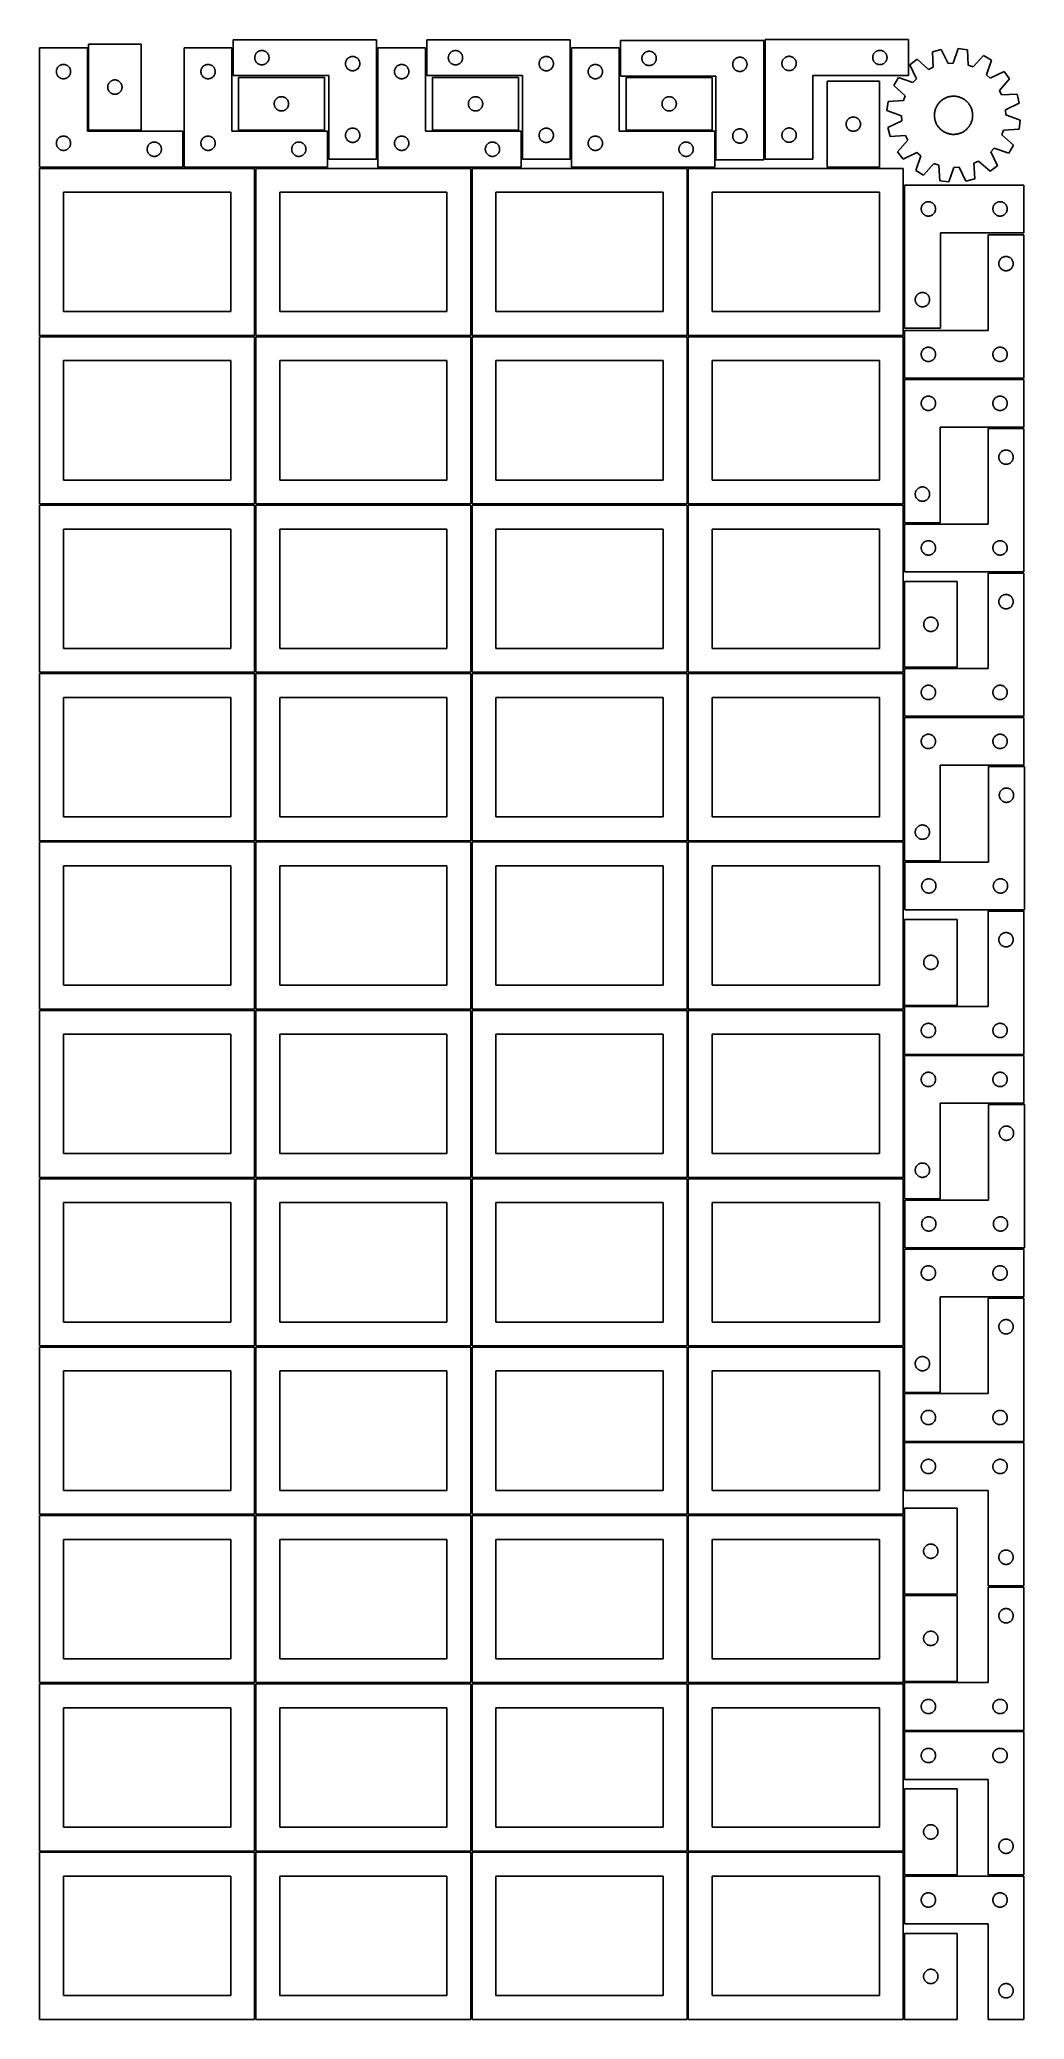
# Model space of a CAD drawing. Header units: millimetres. Extents: x 7 to 1243, y 7 to 2493.
import ezdxf

# ---------------------------------------------------------------- set-up
doc = ezdxf.new("R2010")
doc.units = ezdxf.units.MM
doc.layers.add('COMMON', color=5, linetype='CONTINUOUS', true_color=0x0000ff)
doc.layers.add('CUT', color=7, linetype='CONTINUOUS', true_color=0x000000)

msp = doc.modelspace()

# ---------------------------------------------------------------- linework, layer by layer
at = {"layer": 'COMMON'}
for p, q in [((277.291899, 1697.062902), (277.291899, 1487.062902)), ((820.333739, 1697.041937), (820.333739, 1487.062902)), ((6.541899, 1486.312901), (276.541899, 1486.312901)), ((277.291899, 1485.562901), (277.291899, 1275.562901)), ((278.0419, 1486.312901), (548.0419, 1486.312901)), ((549.583739, 1486.291936), (819.583739, 1486.291936)), ((820.333739, 1485.541936), (820.333739, 1275.562901)), ((821.08374, 1486.312901), (1091.08374, 1486.312901)), ((6.541899, 1274.8129), (276.541899, 1274.8129)), ((277.291899, 1274.0629), (277.291899, 1064.0629)), ((278.0419, 1274.8129), (548.0419, 1274.8129)), ((549.583739, 1274.791935), (819.583739, 1274.791935)), ((820.333739, 1274.041935), (820.333739, 1064.0629)), ((821.08374, 1274.8129), (1091.08374, 1274.8129)), ((6.541899, 1063.312899), (276.541899, 1063.312899)), ((277.291899, 1062.562899), (277.291899, 852.562899)), ((278.0419, 1063.312899), (548.0419, 1063.312899)), ((549.583739, 1063.291934), (819.583739, 1063.291934)), ((820.333739, 1062.541934), (820.333739, 852.562899)), ((821.08374, 1063.312899), (1091.08374, 1063.312899)), ((6.541899, 851.812898), (276.541899, 851.812898)), ((277.291899, 851.062898), (277.291899, 641.062898)), ((278.0419, 851.812898), (548.0419, 851.812898)), ((549.583739, 851.791933), (819.583739, 851.791933)), ((820.333739, 851.041933), (820.333739, 641.062898)), ((821.08374, 851.812898), (1091.08374, 851.812898)), ((276.541899, 640.312898), (6.541899, 640.312898)), ((277.291899, 639.562897), (277.291899, 429.562897)), ((548.0419, 640.312898), (278.0419, 640.312898)), ((549.583739, 640.291932), (819.583739, 640.291932)), ((820.333739, 639.541932), (820.333739, 429.562897)), ((821.08374, 640.312897), (1091.08374, 640.312897)), ((6.541899, 428.812896), (276.520965, 428.812896)), ((277.270965, 428.062896), (277.270965, 218.062896)), ((278.0419, 428.812896), (548.020966, 428.812896)), ((819.583739, 428.791932), (549.583739, 428.791932)), ((820.333739, 428.041931), (820.333739, 218.062896)), ((1091.08374, 428.812897), (821.08374, 428.812897)), ((548.7919, 216.54193), (548.7919, 6.54193)), ((549.583739, 217.29193), (819.541901, 217.29193)), ((820.291901, 216.54193), (820.291901, 6.54193))]:
    msp.add_line(p, q, dxfattribs=at)
at = {"layer": 'CUT'}
for p, q in [((134.056609, 2487.80887), (68.056609, 2487.80887)), ((68.056609, 2487.80887), (68.056609, 2379.80887)), ((134.056609, 2379.80887), (134.056609, 2487.80887)), ((429.656521, 2493.289586), (249.656521, 2493.289586)), ((249.656521, 2493.289586), (249.656521, 2448.289586)), ((429.656521, 2343.289586), (429.656521, 2493.289586)), ((672.758083, 2493.238316), (492.758083, 2493.238316)), ((492.758083, 2493.238316), (492.758083, 2448.238316)), ((672.758083, 2343.238316), (672.758083, 2493.238316)), ((915.881923, 2492.381871), (735.881923, 2492.381871)), ((735.881923, 2492.381871), (735.881923, 2447.381871)), ((915.881923, 2342.381871), (915.881923, 2492.381871)), ((917.674192, 2493.478547), (1097.674192, 2493.478547)), ((917.674192, 2343.478547), (917.674192, 2493.478547)), ((1097.674192, 2493.478547), (1097.674192, 2448.478547)), ((66.520965, 2483.251496), (6.520965, 2483.251496)), ((6.520965, 2483.251496), (6.520965, 2333.251496)), ((34.765152, 2462.078564), (35.346229, 2462.1745)), ((35.346229, 2462.1745), (35.932336, 2462.232227)), ((35.932336, 2462.232227), (36.520965, 2462.251496)), ((36.520965, 2462.251496), (37.109593, 2462.232227)), ((37.109593, 2462.232227), (37.6957, 2462.1745)), ((37.6957, 2462.1745), (38.276778, 2462.078564)), ((66.520965, 2378.251496), (66.520965, 2483.251496)), ((248.041961, 2483.251496), (188.041961, 2483.251496)), ((188.041961, 2483.251496), (188.041961, 2333.251496)), ((216.286148, 2462.078564), (216.867225, 2462.1745)), ((216.867225, 2462.1745), (217.453333, 2462.232227)), ((217.453333, 2462.232227), (218.041961, 2462.251496)), ((218.041961, 2462.251496), (218.630589, 2462.232227)), ((218.630589, 2462.232227), (219.216696, 2462.1745)), ((219.216696, 2462.1745), (219.797774, 2462.078564)), ((248.041961, 2378.251496), (248.041961, 2483.251496)), ((276.656521, 2470.789586), (276.67579, 2471.378214)), ((276.67579, 2470.200958), (276.656521, 2470.789586)), ((276.67579, 2471.378214), (276.733517, 2471.964321)), ((276.733517, 2469.61485), (276.67579, 2470.200958)), ((276.733517, 2471.964321), (276.829453, 2472.545399)), ((276.829453, 2469.033773), (276.733517, 2469.61485)), ((276.829453, 2472.545399), (276.963188, 2473.118957)), ((276.963188, 2468.460214), (276.829453, 2469.033773)), ((276.963188, 2473.118957), (277.134149, 2473.682541)), ((277.134149, 2467.89663), (276.963188, 2468.460214)), ((277.134149, 2473.682541), (277.341605, 2474.233737)), ((277.341605, 2467.345435), (277.134149, 2467.89663)), ((277.341605, 2474.233737), (277.584666, 2474.770184)), ((277.584666, 2466.808987), (277.341605, 2467.345435)), ((277.584666, 2474.770184), (277.862292, 2475.289586)), ((277.862292, 2466.289586), (277.584666, 2466.808987)), ((277.862292, 2475.289586), (278.173294, 2475.789718)), ((278.173294, 2465.789454), (277.862292, 2466.289586)), ((278.173294, 2475.789718), (278.516341, 2476.268439)), ((278.516341, 2465.310733), (278.173294, 2465.789454)), ((278.516341, 2476.268439), (278.889962, 2476.723698)), ((278.889962, 2464.855473), (278.516341, 2465.310733)), ((278.889962, 2476.723698), (279.29256, 2477.153547)), ((279.29256, 2464.425625), (278.889962, 2464.855473)), ((279.29256, 2477.153547), (279.722408, 2477.556144)), ((279.722408, 2464.023027), (279.29256, 2464.425625)), ((279.722408, 2477.556144), (280.177668, 2477.929766)), ((280.177668, 2463.649406), (279.722408, 2464.023027)), ((280.177668, 2477.929766), (280.656389, 2478.272812)), ((280.656389, 2463.306359), (280.177668, 2463.649406)), ((280.656389, 2478.272812), (281.156521, 2478.583814)), ((281.156521, 2462.995357), (280.656389, 2463.306359)), ((281.156521, 2478.583814), (281.675922, 2478.86144)), ((281.675922, 2462.717731), (281.156521, 2462.995357)), ((281.675922, 2478.86144), (282.21237, 2479.104501)), ((282.21237, 2462.47467), (281.675922, 2462.717731)), ((282.21237, 2479.104501), (282.763565, 2479.311957)), ((282.763565, 2462.267215), (282.21237, 2462.47467)), ((282.763565, 2479.311957), (283.327149, 2479.482918)), ((283.327149, 2462.096253), (282.763565, 2462.267215)), ((283.327149, 2479.482918), (283.900708, 2479.616653)), ((283.900708, 2461.962518), (283.327149, 2462.096253)), ((283.900708, 2479.616653), (284.481785, 2479.712589)), ((284.481785, 2479.712589), (285.067892, 2479.770316)), ((285.067892, 2479.770316), (285.656521, 2479.789586)), ((285.656521, 2479.789586), (286.245149, 2479.770316)), ((286.245149, 2479.770316), (286.831256, 2479.712589)), ((286.831256, 2479.712589), (287.412334, 2479.616653)), ((287.412334, 2479.616653), (287.985892, 2479.482918)), ((287.985892, 2462.096253), (287.412334, 2461.962518)), ((287.985892, 2479.482918), (288.549476, 2479.311957)), ((288.549476, 2462.267215), (287.985892, 2462.096253)), ((288.549476, 2479.311957), (289.100672, 2479.104501)), ((289.100672, 2462.47467), (288.549476, 2462.267215)), ((289.100672, 2479.104501), (289.637119, 2478.86144)), ((289.637119, 2462.717731), (289.100672, 2462.47467)), ((289.637119, 2478.86144), (290.156521, 2478.583814)), ((290.156521, 2462.995357), (289.637119, 2462.717731)), ((290.156521, 2478.583814), (290.656653, 2478.272812)), ((290.656653, 2463.306359), (290.156521, 2462.995357)), ((290.656653, 2478.272812), (291.135374, 2477.929766)), ((291.135374, 2463.649406), (290.656653, 2463.306359)), ((291.135374, 2477.929766), (291.590633, 2477.556144)), ((291.590633, 2464.023027), (291.135374, 2463.649406)), ((291.590633, 2477.556144), (292.020482, 2477.153547)), ((292.020482, 2464.425625), (291.590633, 2464.023027)), ((292.020482, 2477.153547), (292.423079, 2476.723698)), ((292.423079, 2464.855473), (292.020482, 2464.425625)), ((292.423079, 2476.723698), (292.796701, 2476.268439)), ((292.796701, 2465.310733), (292.423079, 2464.855473)), ((292.796701, 2476.268439), (293.139747, 2475.789718)), ((293.139747, 2465.789454), (292.796701, 2465.310733)), ((293.139747, 2475.789718), (293.450749, 2475.289586)), ((293.450749, 2466.289586), (293.139747, 2465.789454)), ((293.450749, 2475.289586), (293.728375, 2474.770184)), ((293.728375, 2466.808987), (293.450749, 2466.289586)), ((293.728375, 2474.770184), (293.971436, 2474.233737)), ((293.971436, 2467.345435), (293.728375, 2466.808987)), ((293.971436, 2474.233737), (294.178892, 2473.682541)), ((294.178892, 2467.89663), (293.971436, 2467.345435)), ((294.178892, 2473.682541), (294.349853, 2473.118957)), ((294.349853, 2468.460214), (294.178892, 2467.89663)), ((294.349853, 2473.118957), (294.483588, 2472.545399)), ((294.483588, 2469.033773), (294.349853, 2468.460214)), ((294.483588, 2472.545399), (294.579524, 2471.964321)), ((294.579524, 2469.61485), (294.483588, 2469.033773)), ((294.579524, 2471.964321), (294.637251, 2471.378214)), ((294.637251, 2470.200958), (294.579524, 2469.61485)), ((294.637251, 2471.378214), (294.656521, 2470.789586)), ((294.656521, 2470.789586), (294.637251, 2470.200958)), ((390.656521, 2463.289586), (390.67579, 2463.878214)), ((390.67579, 2462.700958), (390.656521, 2463.289586)), ((390.67579, 2463.878214), (390.733517, 2464.464321)), ((390.733517, 2462.11485), (390.67579, 2462.700958)), ((390.733517, 2464.464321), (390.829453, 2465.045399)), ((390.829453, 2461.533773), (390.733517, 2462.11485)), ((390.829453, 2465.045399), (390.963188, 2465.618957)), ((390.963188, 2465.618957), (391.134149, 2466.182541)), ((391.134149, 2466.182541), (391.341605, 2466.733737)), ((391.341605, 2466.733737), (391.584666, 2467.270184)), ((391.584666, 2467.270184), (391.862292, 2467.789586)), ((391.862292, 2467.789586), (392.173294, 2468.289718)), ((392.173294, 2468.289718), (392.516341, 2468.768439)), ((392.516341, 2468.768439), (392.889962, 2469.223698)), ((392.889962, 2469.223698), (393.29256, 2469.653547)), ((393.29256, 2469.653547), (393.722408, 2470.056144)), ((393.722408, 2470.056144), (394.177668, 2470.429766)), ((394.177668, 2470.429766), (394.656389, 2470.772812)), ((394.656389, 2470.772812), (395.156521, 2471.083814)), ((395.156521, 2471.083814), (395.675922, 2471.36144)), ((395.675922, 2471.36144), (396.21237, 2471.604501)), ((396.21237, 2471.604501), (396.763565, 2471.811957)), ((396.763565, 2471.811957), (397.327149, 2471.982918)), ((397.327149, 2471.982918), (397.900708, 2472.116653)), ((397.900708, 2472.116653), (398.481785, 2472.212589)), ((398.481785, 2472.212589), (399.067892, 2472.270316)), ((399.067892, 2472.270316), (399.656521, 2472.289586)), ((399.656521, 2472.289586), (400.245149, 2472.270316)), ((400.245149, 2472.270316), (400.831256, 2472.212589)), ((400.831256, 2472.212589), (401.412334, 2472.116653)), ((401.412334, 2472.116653), (401.985892, 2471.982918)), ((401.985892, 2471.982918), (402.549476, 2471.811957)), ((402.549476, 2471.811957), (403.100672, 2471.604501)), ((403.100672, 2471.604501), (403.637119, 2471.36144)), ((403.637119, 2471.36144), (404.156521, 2471.083814)), ((404.156521, 2471.083814), (404.656653, 2470.772812)), ((404.656653, 2470.772812), (405.135374, 2470.429766)), ((405.135374, 2470.429766), (405.590633, 2470.056144)), ((405.590633, 2470.056144), (406.020482, 2469.653547)), ((406.020482, 2469.653547), (406.423079, 2469.223698)), ((406.423079, 2469.223698), (406.796701, 2468.768439)), ((406.796701, 2468.768439), (407.139747, 2468.289718)), ((407.139747, 2468.289718), (407.450749, 2467.789586)), ((407.450749, 2467.789586), (407.728375, 2467.270184)), ((407.728375, 2467.270184), (407.971436, 2466.733737)), ((407.971436, 2466.733737), (408.178892, 2466.182541)), ((408.178892, 2466.182541), (408.349853, 2465.618957)), ((408.349853, 2465.618957), (408.483588, 2465.045399)), ((408.483588, 2465.045399), (408.579524, 2464.464321)), ((408.579524, 2462.11485), (408.483588, 2461.533773)), ((408.579524, 2464.464321), (408.637251, 2463.878214)), ((408.637251, 2462.700958), (408.579524, 2462.11485)), ((408.637251, 2463.878214), (408.656521, 2463.289586)), ((408.656521, 2463.289586), (408.637251, 2462.700958)), ((491.20169, 2483.251496), (431.20169, 2483.251496)), ((431.20169, 2483.251496), (431.20169, 2333.251496)), ((459.445877, 2462.078564), (460.026954, 2462.1745)), ((460.026954, 2462.1745), (460.613062, 2462.232227)), ((460.613062, 2462.232227), (461.20169, 2462.251496)), ((461.20169, 2462.251496), (461.790318, 2462.232227)), ((461.790318, 2462.232227), (462.376425, 2462.1745)), ((462.376425, 2462.1745), (462.957503, 2462.078564)), ((491.20169, 2378.251496), (491.20169, 2483.251496)), ((519.758083, 2470.738316), (519.777353, 2471.326944)), ((519.777353, 2470.149688), (519.758083, 2470.738316)), ((519.777353, 2471.326944), (519.835079, 2471.913052)), ((519.835079, 2469.56358), (519.777353, 2470.149688)), ((519.835079, 2471.913052), (519.931016, 2472.494129)), ((519.931016, 2468.982503), (519.835079, 2469.56358)), ((519.931016, 2472.494129), (520.064751, 2473.067688)), ((520.064751, 2468.408945), (519.931016, 2468.982503)), ((520.064751, 2473.067688), (520.235712, 2473.631271)), ((520.235712, 2467.845361), (520.064751, 2468.408945)), ((520.235712, 2473.631271), (520.443167, 2474.182467)), ((520.443167, 2467.294165), (520.235712, 2467.845361)), ((520.443167, 2474.182467), (520.686228, 2474.718914)), ((520.686228, 2466.757718), (520.443167, 2467.294165)), ((520.686228, 2474.718914), (520.963855, 2475.238316)), ((520.963855, 2466.238316), (520.686228, 2466.757718)), ((520.963855, 2475.238316), (521.274857, 2475.738448)), ((521.274857, 2465.738184), (520.963855, 2466.238316)), ((521.274857, 2475.738448), (521.617903, 2476.217169)), ((521.617903, 2465.259463), (521.274857, 2465.738184)), ((521.617903, 2476.217169), (521.991525, 2476.672428)), ((521.991525, 2464.804204), (521.617903, 2465.259463)), ((521.991525, 2476.672428), (522.394122, 2477.102277)), ((522.394122, 2464.374355), (521.991525, 2464.804204)), ((522.394122, 2477.102277), (522.823971, 2477.504874)), ((522.823971, 2463.971758), (522.394122, 2464.374355)), ((522.823971, 2477.504874), (523.27923, 2477.878496)), ((523.27923, 2463.598136), (522.823971, 2463.971758)), ((523.27923, 2477.878496), (523.757951, 2478.221543)), ((523.757951, 2463.25509), (523.27923, 2463.598136)), ((523.757951, 2478.221543), (524.258083, 2478.532545)), ((524.258083, 2462.944088), (523.757951, 2463.25509)), ((524.258083, 2478.532545), (524.777485, 2478.810171)), ((524.777485, 2462.666461), (524.258083, 2462.944088)), ((524.777485, 2478.810171), (525.313932, 2479.053232)), ((525.313932, 2462.4234), (524.777485, 2462.666461)), ((525.313932, 2479.053232), (525.865128, 2479.260687)), ((525.865128, 2462.215945), (525.313932, 2462.4234)), ((525.865128, 2479.260687), (526.428712, 2479.431649)), ((526.428712, 2462.044984), (525.865128, 2462.215945)), ((526.428712, 2479.431649), (527.00227, 2479.565384)), ((527.00227, 2479.565384), (527.583347, 2479.66132)), ((527.583347, 2479.66132), (528.169455, 2479.719046)), ((528.169455, 2479.719046), (528.758083, 2479.738316)), ((528.758083, 2479.738316), (529.346711, 2479.719046)), ((529.346711, 2479.719046), (529.932819, 2479.66132)), ((529.932819, 2479.66132), (530.513896, 2479.565384)), ((530.513896, 2479.565384), (531.087455, 2479.431649)), ((531.087455, 2479.431649), (531.651038, 2479.260687)), ((531.651038, 2462.215945), (531.087455, 2462.044984)), ((531.651038, 2479.260687), (532.202234, 2479.053232)), ((532.202234, 2462.4234), (531.651038, 2462.215945)), ((532.202234, 2479.053232), (532.738681, 2478.810171)), ((532.738681, 2462.666461), (532.202234, 2462.4234)), ((532.738681, 2478.810171), (533.258083, 2478.532545)), ((533.258083, 2462.944088), (532.738681, 2462.666461)), ((533.258083, 2478.532545), (533.758215, 2478.221543)), ((533.758215, 2463.25509), (533.258083, 2462.944088)), ((533.758215, 2478.221543), (534.236936, 2477.878496)), ((534.236936, 2463.598136), (533.758215, 2463.25509)), ((534.236936, 2477.878496), (534.692195, 2477.504874)), ((534.692195, 2463.971758), (534.236936, 2463.598136)), ((534.692195, 2477.504874), (535.122044, 2477.102277)), ((535.122044, 2464.374355), (534.692195, 2463.971758)), ((535.122044, 2477.102277), (535.524641, 2476.672428)), ((535.524641, 2464.804204), (535.122044, 2464.374355)), ((535.524641, 2476.672428), (535.898263, 2476.217169)), ((535.898263, 2465.259463), (535.524641, 2464.804204)), ((535.898263, 2476.217169), (536.24131, 2475.738448)), ((536.24131, 2465.738184), (535.898263, 2465.259463)), ((536.24131, 2475.738448), (536.552312, 2475.238316)), ((536.552312, 2466.238316), (536.24131, 2465.738184)), ((536.552312, 2475.238316), (536.829938, 2474.718914)), ((536.829938, 2466.757718), (536.552312, 2466.238316)), ((536.829938, 2474.718914), (537.072999, 2474.182467)), ((537.072999, 2467.294165), (536.829938, 2466.757718)), ((537.072999, 2474.182467), (537.280454, 2473.631271)), ((537.280454, 2467.845361), (537.072999, 2467.294165)), ((537.280454, 2473.631271), (537.451416, 2473.067688)), ((537.451416, 2468.408945), (537.280454, 2467.845361)), ((537.451416, 2473.067688), (537.585151, 2472.494129)), ((537.585151, 2468.982503), (537.451416, 2468.408945)), ((537.585151, 2472.494129), (537.681087, 2471.913052)), ((537.681087, 2469.56358), (537.585151, 2468.982503)), ((537.681087, 2471.913052), (537.738813, 2471.326944)), ((537.738813, 2470.149688), (537.681087, 2469.56358)), ((537.738813, 2471.326944), (537.758083, 2470.738316)), ((537.758083, 2470.738316), (537.738813, 2470.149688)), ((633.758083, 2463.238316), (633.777353, 2463.826944)), ((633.777353, 2462.649688), (633.758083, 2463.238316)), ((633.777353, 2463.826944), (633.835079, 2464.413052)), ((633.835079, 2462.06358), (633.777353, 2462.649688)), ((633.835079, 2464.413052), (633.931016, 2464.994129)), ((633.931016, 2464.994129), (634.064751, 2465.567688)), ((634.064751, 2465.567688), (634.235712, 2466.131271)), ((634.235712, 2466.131271), (634.443167, 2466.682467)), ((634.443167, 2466.682467), (634.686228, 2467.218914)), ((634.686228, 2467.218914), (634.963855, 2467.738316)), ((634.963855, 2467.738316), (635.274857, 2468.238448)), ((635.274857, 2468.238448), (635.617903, 2468.717169)), ((635.617903, 2468.717169), (635.991525, 2469.172428)), ((635.991525, 2469.172428), (636.394122, 2469.602277)), ((636.394122, 2469.602277), (636.823971, 2470.004874)), ((636.823971, 2470.004874), (637.27923, 2470.378496)), ((637.27923, 2470.378496), (637.757951, 2470.721543)), ((637.757951, 2470.721543), (638.258083, 2471.032545)), ((638.258083, 2471.032545), (638.777485, 2471.310171)), ((638.777485, 2471.310171), (639.313932, 2471.553232)), ((639.313932, 2471.553232), (639.865128, 2471.760687)), ((639.865128, 2471.760687), (640.428712, 2471.931649)), ((640.428712, 2471.931649), (641.00227, 2472.065384)), ((641.00227, 2472.065384), (641.583347, 2472.16132)), ((641.583347, 2472.16132), (642.169455, 2472.219046)), ((642.169455, 2472.219046), (642.758083, 2472.238316)), ((642.758083, 2472.238316), (643.346711, 2472.219046)), ((643.346711, 2472.219046), (643.932819, 2472.16132)), ((643.932819, 2472.16132), (644.513896, 2472.065384)), ((644.513896, 2472.065384), (645.087455, 2471.931649)), ((645.087455, 2471.931649), (645.651038, 2471.760687)), ((645.651038, 2471.760687), (646.202234, 2471.553232)), ((646.202234, 2471.553232), (646.738681, 2471.310171)), ((646.738681, 2471.310171), (647.258083, 2471.032545)), ((647.258083, 2471.032545), (647.758215, 2470.721543)), ((647.758215, 2470.721543), (648.236936, 2470.378496)), ((648.236936, 2470.378496), (648.692195, 2470.004874)), ((648.692195, 2470.004874), (649.122044, 2469.602277)), ((649.122044, 2469.602277), (649.524641, 2469.172428)), ((649.524641, 2469.172428), (649.898263, 2468.717169)), ((649.898263, 2468.717169), (650.24131, 2468.238448)), ((650.24131, 2468.238448), (650.552312, 2467.738316)), ((650.552312, 2467.738316), (650.829938, 2467.218914)), ((650.829938, 2467.218914), (651.072999, 2466.682467)), ((651.072999, 2466.682467), (651.280454, 2466.131271)), ((651.280454, 2466.131271), (651.451416, 2465.567688)), ((651.451416, 2465.567688), (651.585151, 2464.994129)), ((651.585151, 2464.994129), (651.681087, 2464.413052)), ((651.681087, 2464.413052), (651.738813, 2463.826944)), ((651.738813, 2462.649688), (651.681087, 2462.06358)), ((651.738813, 2463.826944), (651.758083, 2463.238316)), ((651.758083, 2463.238316), (651.738813, 2462.649688)), ((734.36151, 2483.251496), (674.36151, 2483.251496)), ((674.36151, 2483.251496), (674.36151, 2333.251496)), ((702.605697, 2462.078564), (703.186775, 2462.1745)), ((703.186775, 2462.1745), (703.772882, 2462.232227)), ((703.772882, 2462.232227), (704.36151, 2462.251496)), ((704.36151, 2462.251496), (704.950138, 2462.232227)), ((704.950138, 2462.232227), (705.536246, 2462.1745)), ((705.536246, 2462.1745), (706.117323, 2462.078564)), ((734.36151, 2378.251496), (734.36151, 2483.251496)), ((762.881923, 2469.881871), (762.901193, 2470.470499)), ((762.901193, 2469.293243), (762.881923, 2469.881871)), ((762.901193, 2470.470499), (762.95892, 2471.056607)), ((762.95892, 2468.707135), (762.901193, 2469.293243)), ((762.95892, 2471.056607), (763.054856, 2471.637684)), ((763.054856, 2468.126058), (762.95892, 2468.707135)), ((763.054856, 2471.637684), (763.188591, 2472.211242)), ((763.188591, 2467.552499), (763.054856, 2468.126058)), ((763.188591, 2472.211242), (763.359552, 2472.774826)), ((763.359552, 2466.988916), (763.188591, 2467.552499)), ((763.359552, 2472.774826), (763.567008, 2473.326022)), ((763.567008, 2466.43772), (763.359552, 2466.988916)), ((763.567008, 2473.326022), (763.810069, 2473.862469)), ((763.810069, 2465.901273), (763.567008, 2466.43772)), ((763.810069, 2473.862469), (764.087695, 2474.381871)), ((764.087695, 2465.381871), (763.810069, 2465.901273)), ((764.087695, 2474.381871), (764.398697, 2474.882003)), ((764.398697, 2464.881739), (764.087695, 2465.381871)), ((764.398697, 2474.882003), (764.741743, 2475.360724)), ((764.741743, 2464.403018), (764.398697, 2464.881739)), ((764.741743, 2475.360724), (765.115365, 2475.815983)), ((765.115365, 2463.947759), (764.741743, 2464.403018)), ((765.115365, 2475.815983), (765.517962, 2476.245832)), ((765.517962, 2463.51791), (765.115365, 2463.947759)), ((765.517962, 2476.245832), (765.947811, 2476.648429)), ((765.947811, 2463.115313), (765.517962, 2463.51791)), ((765.947811, 2476.648429), (766.403071, 2477.022051)), ((766.403071, 2462.741691), (765.947811, 2463.115313)), ((766.403071, 2477.022051), (766.881791, 2477.365097)), ((766.881791, 2462.398644), (766.403071, 2462.741691)), ((766.881791, 2477.365097), (767.381923, 2477.676099)), ((767.381923, 2462.087642), (766.881791, 2462.398644)), ((767.381923, 2477.676099), (767.901325, 2477.953726)), ((767.901325, 2477.953726), (768.437773, 2478.196787)), ((768.437773, 2478.196787), (768.988968, 2478.404242)), ((768.988968, 2478.404242), (769.552552, 2478.575203)), ((769.552552, 2478.575203), (770.126111, 2478.708938)), ((770.126111, 2478.708938), (770.707188, 2478.804875)), ((770.707188, 2478.804875), (771.293295, 2478.862601)), ((771.293295, 2478.862601), (771.881923, 2478.881871)), ((771.881923, 2478.881871), (772.470552, 2478.862601)), ((772.470552, 2478.862601), (773.056659, 2478.804875)), ((773.056659, 2478.804875), (773.637736, 2478.708938)), ((773.637736, 2478.708938), (774.211295, 2478.575203)), ((774.211295, 2478.575203), (774.774879, 2478.404242)), ((774.774879, 2478.404242), (775.326074, 2478.196787)), ((775.326074, 2478.196787), (775.862522, 2477.953726)), ((775.862522, 2477.953726), (776.381923, 2477.676099)), ((776.381923, 2477.676099), (776.882056, 2477.365097)), ((776.882056, 2462.398644), (776.381923, 2462.087642)), ((776.882056, 2477.365097), (777.360776, 2477.022051)), ((777.360776, 2462.741691), (776.882056, 2462.398644)), ((777.360776, 2477.022051), (777.816036, 2476.648429)), ((777.816036, 2463.115313), (777.360776, 2462.741691)), ((777.816036, 2476.648429), (778.245885, 2476.245832)), ((778.245885, 2463.51791), (777.816036, 2463.115313)), ((778.245885, 2476.245832), (778.648482, 2475.815983)), ((778.648482, 2463.947759), (778.245885, 2463.51791)), ((778.648482, 2475.815983), (779.022104, 2475.360724)), ((779.022104, 2464.403018), (778.648482, 2463.947759)), ((779.022104, 2475.360724), (779.36515, 2474.882003)), ((779.36515, 2464.881739), (779.022104, 2464.403018)), ((779.36515, 2474.882003), (779.676152, 2474.381871)), ((779.676152, 2465.381871), (779.36515, 2464.881739)), ((779.676152, 2474.381871), (779.953778, 2473.862469)), ((779.953778, 2465.901273), (779.676152, 2465.381871)), ((779.953778, 2473.862469), (780.196839, 2473.326022)), ((780.196839, 2466.43772), (779.953778, 2465.901273)), ((780.196839, 2473.326022), (780.404295, 2472.774826)), ((780.404295, 2466.988916), (780.196839, 2466.43772)), ((780.404295, 2472.774826), (780.575256, 2472.211242)), ((780.575256, 2467.552499), (780.404295, 2466.988916)), ((780.575256, 2472.211242), (780.708991, 2471.637684)), ((780.708991, 2468.126058), (780.575256, 2467.552499)), ((780.708991, 2471.637684), (780.804927, 2471.056607)), ((780.804927, 2468.707135), (780.708991, 2468.126058)), ((780.804927, 2471.056607), (780.862654, 2470.470499)), ((780.862654, 2469.293243), (780.804927, 2468.707135)), ((780.862654, 2470.470499), (780.881923, 2469.881871)), ((780.881923, 2469.881871), (780.862654, 2469.293243)), ((876.881923, 2462.381871), (876.901193, 2462.970499)), ((876.901193, 2461.793243), (876.881923, 2462.381871)), ((876.901193, 2462.970499), (876.95892, 2463.556607)), ((876.95892, 2463.556607), (877.054856, 2464.137684)), ((877.054856, 2464.137684), (877.188591, 2464.711242)), ((877.188591, 2464.711242), (877.359552, 2465.274826)), ((877.359552, 2465.274826), (877.567008, 2465.826022)), ((877.567008, 2465.826022), (877.810069, 2466.362469)), ((877.810069, 2466.362469), (878.087695, 2466.881871)), ((878.087695, 2466.881871), (878.398697, 2467.382003)), ((878.398697, 2467.382003), (878.741743, 2467.860724)), ((878.741743, 2467.860724), (879.115365, 2468.315983)), ((879.115365, 2468.315983), (879.517962, 2468.745832)), ((879.517962, 2468.745832), (879.947811, 2469.148429)), ((879.947811, 2469.148429), (880.403071, 2469.522051)), ((880.403071, 2469.522051), (880.881791, 2469.865097)), ((880.881791, 2469.865097), (881.381923, 2470.176099)), ((881.381923, 2470.176099), (881.901325, 2470.453726)), ((881.901325, 2470.453726), (882.437773, 2470.696787)), ((882.437773, 2470.696787), (882.988968, 2470.904242)), ((882.988968, 2470.904242), (883.552552, 2471.075203)), ((883.552552, 2471.075203), (884.126111, 2471.208938)), ((884.126111, 2471.208938), (884.707188, 2471.304875)), ((884.707188, 2471.304875), (885.293295, 2471.362601)), ((885.293295, 2471.362601), (885.881923, 2471.381871)), ((885.881923, 2471.381871), (886.470552, 2471.362601)), ((886.470552, 2471.362601), (887.056659, 2471.304875)), ((887.056659, 2471.304875), (887.637736, 2471.208938)), ((887.637736, 2471.208938), (888.211295, 2471.075203)), ((888.211295, 2471.075203), (888.774879, 2470.904242)), ((888.774879, 2470.904242), (889.326074, 2470.696787)), ((889.326074, 2470.696787), (889.862522, 2470.453726)), ((889.862522, 2470.453726), (890.381923, 2470.176099)), ((890.381923, 2470.176099), (890.882056, 2469.865097)), ((890.882056, 2469.865097), (891.360776, 2469.522051)), ((891.360776, 2469.522051), (891.816036, 2469.148429)), ((891.816036, 2469.148429), (892.245885, 2468.745832)), ((892.245885, 2468.745832), (892.648482, 2468.315983)), ((892.648482, 2468.315983), (893.022104, 2467.860724)), ((893.022104, 2467.860724), (893.36515, 2467.382003)), ((893.36515, 2467.382003), (893.676152, 2466.881871)), ((893.676152, 2466.881871), (893.953778, 2466.362469)), ((893.953778, 2466.362469), (894.196839, 2465.826022)), ((894.196839, 2465.826022), (894.404295, 2465.274826)), ((894.404295, 2465.274826), (894.575256, 2464.711242)), ((894.575256, 2464.711242), (894.708991, 2464.137684)), ((894.708991, 2464.137684), (894.804927, 2463.556607)), ((894.804927, 2463.556607), (894.862654, 2462.970499)), ((894.862654, 2462.970499), (894.881923, 2462.381871)), ((894.881923, 2462.381871), (894.862654, 2461.793243)), ((938.693462, 2464.067175), (938.674192, 2463.478547)), ((938.674192, 2463.478547), (938.693462, 2462.889919)), ((938.751188, 2464.653283), (938.693462, 2464.067175)), ((938.693462, 2462.889919), (938.751188, 2462.303811)), ((938.847125, 2465.23436), (938.751188, 2464.653283)), ((938.751188, 2462.303811), (938.847125, 2461.722734)), ((938.98086, 2465.807918), (938.847125, 2465.23436)), ((939.151821, 2466.371502), (938.98086, 2465.807918)), ((939.359276, 2466.922698), (939.151821, 2466.371502)), ((939.602337, 2467.459145), (939.359276, 2466.922698)), ((939.879963, 2467.978547), (939.602337, 2467.459145)), ((940.190966, 2468.478679), (939.879963, 2467.978547)), ((940.534012, 2468.9574), (940.190966, 2468.478679)), ((940.907634, 2469.412659), (940.534012, 2468.9574)), ((941.310231, 2469.842508), (940.907634, 2469.412659)), ((941.74008, 2470.245105), (941.310231, 2469.842508)), ((942.195339, 2470.618727), (941.74008, 2470.245105)), ((942.67406, 2470.961773), (942.195339, 2470.618727)), ((943.174192, 2471.272776), (942.67406, 2470.961773)), ((943.693594, 2471.550402), (943.174192, 2471.272776)), ((944.230041, 2471.793463), (943.693594, 2471.550402)), ((944.781237, 2472.000918), (944.230041, 2471.793463)), ((945.344821, 2472.171879), (944.781237, 2472.000918)), ((945.918379, 2472.305615), (945.344821, 2472.171879)), ((946.499456, 2472.401551), (945.918379, 2472.305615)), ((947.085564, 2472.459277), (946.499456, 2472.401551)), ((947.674192, 2472.478547), (947.085564, 2472.459277)), ((948.26282, 2472.459277), (947.674192, 2472.478547)), ((948.848928, 2472.401551), (948.26282, 2472.459277)), ((949.430005, 2472.305615), (948.848928, 2472.401551)), ((950.003563, 2472.171879), (949.430005, 2472.305615)), ((950.567147, 2472.000918), (950.003563, 2472.171879)), ((951.118343, 2471.793463), (950.567147, 2472.000918)), ((951.65479, 2471.550402), (951.118343, 2471.793463)), ((952.174192, 2471.272776), (951.65479, 2471.550402)), ((952.674324, 2470.961773), (952.174192, 2471.272776)), ((953.153045, 2470.618727), (952.674324, 2470.961773)), ((953.608304, 2470.245105), (953.153045, 2470.618727)), ((954.038153, 2469.842508), (953.608304, 2470.245105)), ((954.44075, 2469.412659), (954.038153, 2469.842508)), ((954.814372, 2468.9574), (954.44075, 2469.412659)), ((955.157419, 2468.478679), (954.814372, 2468.9574)), ((955.468421, 2467.978547), (955.157419, 2468.478679)), ((955.746047, 2467.459145), (955.468421, 2467.978547)), ((955.989108, 2466.922698), (955.746047, 2467.459145)), ((956.196563, 2466.371502), (955.989108, 2466.922698)), ((956.367525, 2465.807918), (956.196563, 2466.371502)), ((956.50126, 2465.23436), (956.367525, 2465.807918)), ((956.597196, 2464.653283), (956.50126, 2465.23436)), ((956.50126, 2461.722734), (956.597196, 2462.303811)), ((956.654922, 2464.067175), (956.597196, 2464.653283)), ((956.597196, 2462.303811), (956.654922, 2462.889919)), ((956.674192, 2463.478547), (956.654922, 2464.067175)), ((956.654922, 2462.889919), (956.674192, 2463.478547)), ((1052.693462, 2471.567175), (1052.674192, 2470.978547)), ((1052.674192, 2470.978547), (1052.693462, 2470.389919)), ((1052.751188, 2472.153283), (1052.693462, 2471.567175)), ((1052.693462, 2470.389919), (1052.751188, 2469.803811)), ((1052.847125, 2472.73436), (1052.751188, 2472.153283)), ((1052.751188, 2469.803811), (1052.847125, 2469.222734)), ((1052.98086, 2473.307918), (1052.847125, 2472.73436)), ((1052.847125, 2469.222734), (1052.98086, 2468.649176)), ((1053.151821, 2473.871502), (1052.98086, 2473.307918)), ((1052.98086, 2468.649176), (1053.151821, 2468.085592)), ((1053.359276, 2474.422698), (1053.151821, 2473.871502)), ((1053.151821, 2468.085592), (1053.359276, 2467.534396)), ((1053.602337, 2474.959145), (1053.359276, 2474.422698)), ((1053.359276, 2467.534396), (1053.602337, 2466.997949)), ((1053.879963, 2475.478547), (1053.602337, 2474.959145)), ((1053.602337, 2466.997949), (1053.879963, 2466.478547)), ((1054.190966, 2475.978679), (1053.879963, 2475.478547)), ((1053.879963, 2466.478547), (1054.190966, 2465.978415)), ((1054.534012, 2476.4574), (1054.190966, 2475.978679)), ((1054.190966, 2465.978415), (1054.534012, 2465.499694)), ((1054.907634, 2476.912659), (1054.534012, 2476.4574)), ((1054.534012, 2465.499694), (1054.907634, 2465.044435)), ((1055.310231, 2477.342508), (1054.907634, 2476.912659)), ((1054.907634, 2465.044435), (1055.310231, 2464.614586)), ((1055.74008, 2477.745105), (1055.310231, 2477.342508)), ((1055.310231, 2464.614586), (1055.74008, 2464.211989)), ((1056.195339, 2478.118727), (1055.74008, 2477.745105)), ((1055.74008, 2464.211989), (1056.195339, 2463.838367)), ((1056.67406, 2478.461773), (1056.195339, 2478.118727)), ((1056.195339, 2463.838367), (1056.67406, 2463.49532)), ((1057.174192, 2478.772776), (1056.67406, 2478.461773)), ((1056.67406, 2463.49532), (1057.174192, 2463.184318)), ((1057.693594, 2479.050402), (1057.174192, 2478.772776)), ((1057.174192, 2463.184318), (1057.693594, 2462.906692)), ((1058.230041, 2479.293463), (1057.693594, 2479.050402)), ((1057.693594, 2462.906692), (1058.230041, 2462.663631)), ((1058.781237, 2479.500918), (1058.230041, 2479.293463)), ((1058.230041, 2462.663631), (1058.781237, 2462.456176)), ((1059.344821, 2479.671879), (1058.781237, 2479.500918)), ((1058.781237, 2462.456176), (1059.344821, 2462.285215)), ((1059.918379, 2479.805615), (1059.344821, 2479.671879)), ((1059.344821, 2462.285215), (1059.918379, 2462.151479)), ((1060.499456, 2479.901551), (1059.918379, 2479.805615)), ((1059.918379, 2462.151479), (1060.499456, 2462.055543)), ((1061.085564, 2479.959277), (1060.499456, 2479.901551)), ((1061.674192, 2479.978547), (1061.085564, 2479.959277)), ((1062.26282, 2479.959277), (1061.674192, 2479.978547)), ((1062.848928, 2479.901551), (1062.26282, 2479.959277)), ((1063.430005, 2479.805615), (1062.848928, 2479.901551)), ((1062.848928, 2462.055543), (1063.430005, 2462.151479)), ((1064.003563, 2479.671879), (1063.430005, 2479.805615)), ((1063.430005, 2462.151479), (1064.003563, 2462.285215)), ((1064.567147, 2479.500918), (1064.003563, 2479.671879)), ((1064.003563, 2462.285215), (1064.567147, 2462.456176)), ((1065.118343, 2479.293463), (1064.567147, 2479.500918)), ((1064.567147, 2462.456176), (1065.118343, 2462.663631)), ((1065.65479, 2479.050402), (1065.118343, 2479.293463)), ((1065.118343, 2462.663631), (1065.65479, 2462.906692)), ((1066.174192, 2478.772776), (1065.65479, 2479.050402)), ((1065.65479, 2462.906692), (1066.174192, 2463.184318)), ((1066.674324, 2478.461773), (1066.174192, 2478.772776)), ((1066.174192, 2463.184318), (1066.674324, 2463.49532)), ((1067.153045, 2478.118727), (1066.674324, 2478.461773)), ((1066.674324, 2463.49532), (1067.153045, 2463.838367)), ((1067.608304, 2477.745105), (1067.153045, 2478.118727)), ((1067.153045, 2463.838367), (1067.608304, 2464.211989)), ((1068.038153, 2477.342508), (1067.608304, 2477.745105)), ((1067.608304, 2464.211989), (1068.038153, 2464.614586)), ((1068.44075, 2476.912659), (1068.038153, 2477.342508)), ((1068.038153, 2464.614586), (1068.44075, 2465.044435)), ((1068.814372, 2476.4574), (1068.44075, 2476.912659)), ((1068.44075, 2465.044435), (1068.814372, 2465.499694)), ((1069.157419, 2475.978679), (1068.814372, 2476.4574)), ((1068.814372, 2465.499694), (1069.157419, 2465.978415)), ((1069.468421, 2475.478547), (1069.157419, 2475.978679)), ((1069.157419, 2465.978415), (1069.468421, 2466.478547)), ((1069.746047, 2474.959145), (1069.468421, 2475.478547)), ((1069.468421, 2466.478547), (1069.746047, 2466.997949)), ((1069.989108, 2474.422698), (1069.746047, 2474.959145)), ((1069.746047, 2466.997949), (1069.989108, 2467.534396)), ((1070.196563, 2473.871502), (1069.989108, 2474.422698)), ((1069.989108, 2467.534396), (1070.196563, 2468.085592)), ((1070.367525, 2473.307918), (1070.196563, 2473.871502)), ((1070.196563, 2468.085592), (1070.367525, 2468.649176)), ((1070.50126, 2472.73436), (1070.367525, 2473.307918)), ((1070.367525, 2468.649176), (1070.50126, 2469.222734)), ((1070.597196, 2472.153283), (1070.50126, 2472.73436)), ((1070.50126, 2469.222734), (1070.597196, 2469.803811)), ((1070.654922, 2471.567175), (1070.597196, 2472.153283)), ((1070.597196, 2469.803811), (1070.654922, 2470.389919)), ((1070.674192, 2470.978547), (1070.654922, 2471.567175)), ((1070.654922, 2470.389919), (1070.674192, 2470.978547)), ((1108.400223, 2468.809536), (1099.186434, 2461.867522)), ((1122.899533, 2455.956038), (1108.400223, 2468.809536)), ((1138.829756, 2480.985559), (1127.660732, 2478.097938)), ((1127.660732, 2478.097938), (1128.691075, 2458.749015)), ((1147.306551, 2463.561829), (1138.829756, 2480.985559)), ((1153.726065, 2463.925877), (1147.306551, 2463.561829)), ((1160.178664, 2482.196246), (1153.726065, 2463.925877)), ((1171.602542, 2480.589859), (1160.178664, 2482.196246)), ((1172.766306, 2461.248502), (1171.602542, 2480.589859)), ((1191.78967, 2473.538514), (1178.836479, 2459.128197)), ((1201.729219, 2467.682677), (1191.78967, 2473.538514)), ((1195.402781, 2449.368241), (1201.729219, 2467.682677)), ((27.520965, 2453.251496), (27.540234, 2453.840124)), ((27.540234, 2452.662868), (27.520965, 2453.251496)), ((27.540234, 2453.840124), (27.597961, 2454.426232)), ((27.597961, 2452.07676), (27.540234, 2452.662868)), ((27.597961, 2454.426232), (27.693897, 2455.007309)), ((27.693897, 2451.495683), (27.597961, 2452.07676)), ((27.693897, 2455.007309), (27.827632, 2455.580868)), ((27.827632, 2450.922125), (27.693897, 2451.495683)), ((27.827632, 2455.580868), (27.998593, 2456.144451)), ((27.998593, 2450.358541), (27.827632, 2450.922125)), ((27.998593, 2456.144451), (28.206049, 2456.695647)), ((28.206049, 2449.807345), (27.998593, 2450.358541)), ((28.206049, 2456.695647), (28.44911, 2457.232094)), ((28.44911, 2449.270898), (28.206049, 2449.807345)), ((28.44911, 2457.232094), (28.726736, 2457.751496)), ((28.726736, 2448.751496), (28.44911, 2449.270898)), ((28.726736, 2457.751496), (29.037738, 2458.251628)), ((29.037738, 2448.251364), (28.726736, 2448.751496)), ((29.037738, 2458.251628), (29.380785, 2458.730349)), ((29.380785, 2447.772643), (29.037738, 2448.251364)), ((29.380785, 2458.730349), (29.754406, 2459.185609)), ((29.754406, 2447.317384), (29.380785, 2447.772643)), ((29.754406, 2459.185609), (30.157004, 2459.615457)), ((30.157004, 2446.887535), (29.754406, 2447.317384)), ((30.157004, 2459.615457), (30.586852, 2460.018054)), ((30.586852, 2446.484938), (30.157004, 2446.887535)), ((30.586852, 2460.018054), (31.042112, 2460.391676)), ((31.042112, 2446.111316), (30.586852, 2446.484938)), ((31.042112, 2460.391676), (31.520833, 2460.734723)), ((31.520833, 2445.76827), (31.042112, 2446.111316)), ((31.520833, 2460.734723), (32.020965, 2461.045725)), ((32.020965, 2445.457268), (31.520833, 2445.76827)), ((32.020965, 2461.045725), (32.540366, 2461.323351)), ((32.540366, 2445.179642), (32.020965, 2445.457268)), ((32.540366, 2461.323351), (33.076814, 2461.566412)), ((33.076814, 2444.93658), (32.540366, 2445.179642)), ((33.076814, 2461.566412), (33.628009, 2461.773867)), ((33.628009, 2444.729125), (33.076814, 2444.93658)), ((33.628009, 2461.773867), (34.191593, 2461.944829)), ((34.191593, 2444.558164), (33.628009, 2444.729125)), ((34.191593, 2461.944829), (34.765152, 2462.078564)), ((34.765152, 2444.424429), (34.191593, 2444.558164)), ((35.346229, 2444.328492), (34.765152, 2444.424429)), ((35.932336, 2444.270766), (35.346229, 2444.328492)), ((36.520965, 2444.251496), (35.932336, 2444.270766)), ((37.109593, 2444.270766), (36.520965, 2444.251496)), ((37.6957, 2444.328492), (37.109593, 2444.270766)), ((38.276778, 2444.424429), (37.6957, 2444.328492)), ((38.276778, 2462.078564), (38.850336, 2461.944829)), ((38.850336, 2444.558164), (38.276778, 2444.424429)), ((38.850336, 2461.944829), (39.41392, 2461.773867)), ((39.41392, 2444.729125), (38.850336, 2444.558164)), ((39.41392, 2461.773867), (39.965116, 2461.566412)), ((39.965116, 2444.93658), (39.41392, 2444.729125)), ((39.965116, 2461.566412), (40.501563, 2461.323351)), ((40.501563, 2445.179642), (39.965116, 2444.93658)), ((40.501563, 2461.323351), (41.020965, 2461.045725)), ((41.020965, 2445.457268), (40.501563, 2445.179642)), ((41.020965, 2461.045725), (41.521097, 2460.734723)), ((41.521097, 2445.76827), (41.020965, 2445.457268)), ((41.521097, 2460.734723), (41.999817, 2460.391676)), ((41.999817, 2446.111316), (41.521097, 2445.76827)), ((41.999817, 2460.391676), (42.455077, 2460.018054)), ((42.455077, 2446.484938), (41.999817, 2446.111316)), ((42.455077, 2460.018054), (42.884926, 2459.615457)), ((42.884926, 2446.887535), (42.455077, 2446.484938)), ((42.884926, 2459.615457), (43.287523, 2459.185609)), ((43.287523, 2447.317384), (42.884926, 2446.887535)), ((43.287523, 2459.185609), (43.661145, 2458.730349)), ((43.661145, 2447.772643), (43.287523, 2447.317384)), ((43.661145, 2458.730349), (44.004191, 2458.251628)), ((44.004191, 2448.251364), (43.661145, 2447.772643)), ((44.004191, 2458.251628), (44.315193, 2457.751496)), ((44.315193, 2448.751496), (44.004191, 2448.251364)), ((44.315193, 2457.751496), (44.592819, 2457.232094)), ((44.592819, 2449.270898), (44.315193, 2448.751496)), ((44.592819, 2457.232094), (44.83588, 2456.695647)), ((44.83588, 2449.807345), (44.592819, 2449.270898)), ((44.83588, 2456.695647), (45.043336, 2456.144451)), ((45.043336, 2450.358541), (44.83588, 2449.807345)), ((45.043336, 2456.144451), (45.214297, 2455.580868)), ((45.214297, 2450.922125), (45.043336, 2450.358541)), ((45.214297, 2455.580868), (45.348032, 2455.007309)), ((45.348032, 2451.495683), (45.214297, 2450.922125)), ((45.348032, 2455.007309), (45.443968, 2454.426232)), ((45.443968, 2452.07676), (45.348032, 2451.495683)), ((45.443968, 2454.426232), (45.501695, 2453.840124)), ((45.501695, 2452.662868), (45.443968, 2452.07676)), ((45.501695, 2453.840124), (45.520965, 2453.251496)), ((45.520965, 2453.251496), (45.501695, 2452.662868)), ((92.534237, 2436.701825), (92.741693, 2437.253021)), ((92.741693, 2437.253021), (92.984754, 2437.789468)), ((92.984754, 2437.789468), (93.26238, 2438.30887)), ((93.26238, 2438.30887), (93.573382, 2438.809002)), ((93.573382, 2438.809002), (93.916428, 2439.287723)), ((93.916428, 2439.287723), (94.29005, 2439.742982)), ((94.29005, 2439.742982), (94.692647, 2440.172831)), ((94.692647, 2440.172831), (95.122496, 2440.575428)), ((95.122496, 2440.575428), (95.577756, 2440.94905)), ((95.577756, 2440.94905), (96.056476, 2441.292097)), ((96.056476, 2441.292097), (96.556609, 2441.603099)), ((96.556609, 2441.603099), (97.07601, 2441.880725)), ((97.07601, 2441.880725), (97.612458, 2442.123786)), ((97.612458, 2442.123786), (98.163653, 2442.331241)), ((98.163653, 2442.331241), (98.727237, 2442.502202)), ((98.727237, 2442.502202), (99.300796, 2442.635938)), ((99.300796, 2442.635938), (99.881873, 2442.731874)), ((99.881873, 2442.731874), (100.46798, 2442.7896)), ((100.46798, 2442.7896), (101.056609, 2442.80887)), ((101.056609, 2442.80887), (101.645237, 2442.7896)), ((101.645237, 2442.7896), (102.231344, 2442.731874)), ((102.231344, 2442.731874), (102.812421, 2442.635938)), ((102.812421, 2442.635938), (103.38598, 2442.502202)), ((103.38598, 2442.502202), (103.949564, 2442.331241)), ((103.949564, 2442.331241), (104.500759, 2442.123786)), ((104.500759, 2442.123786), (105.037207, 2441.880725)), ((105.037207, 2441.880725), (105.556609, 2441.603099)), ((105.556609, 2441.603099), (106.056741, 2441.292097)), ((106.056741, 2441.292097), (106.535461, 2440.94905)), ((106.535461, 2440.94905), (106.990721, 2440.575428)), ((106.990721, 2440.575428), (107.42057, 2440.172831)), ((107.42057, 2440.172831), (107.823167, 2439.742982)), ((107.823167, 2439.742982), (108.196789, 2439.287723)), ((108.196789, 2439.287723), (108.539835, 2438.809002)), ((108.539835, 2438.809002), (108.850837, 2438.30887)), ((108.850837, 2438.30887), (109.128463, 2437.789468)), ((109.128463, 2437.789468), (109.371524, 2437.253021)), ((109.371524, 2437.253021), (109.57898, 2436.701825)), ((209.041961, 2453.251496), (209.06123, 2453.840124)), ((209.06123, 2452.662868), (209.041961, 2453.251496)), ((209.06123, 2453.840124), (209.118957, 2454.426232)), ((209.118957, 2452.07676), (209.06123, 2452.662868)), ((209.118957, 2454.426232), (209.214893, 2455.007309)), ((209.214893, 2451.495683), (209.118957, 2452.07676)), ((209.214893, 2455.007309), (209.348628, 2455.580868)), ((209.348628, 2450.922125), (209.214893, 2451.495683)), ((209.348628, 2455.580868), (209.51959, 2456.144451)), ((209.51959, 2450.358541), (209.348628, 2450.922125)), ((209.51959, 2456.144451), (209.727045, 2456.695647)), ((209.727045, 2449.807345), (209.51959, 2450.358541)), ((209.727045, 2456.695647), (209.970106, 2457.232094)), ((209.970106, 2449.270898), (209.727045, 2449.807345)), ((209.970106, 2457.232094), (210.247732, 2457.751496)), ((210.247732, 2448.751496), (209.970106, 2449.270898)), ((210.247732, 2457.751496), (210.558734, 2458.251628)), ((210.558734, 2448.251364), (210.247732, 2448.751496)), ((210.558734, 2458.251628), (210.901781, 2458.730349)), ((210.901781, 2447.772643), (210.558734, 2448.251364)), ((210.901781, 2458.730349), (211.275402, 2459.185609)), ((211.275402, 2447.317384), (210.901781, 2447.772643)), ((211.275402, 2459.185609), (211.678, 2459.615457)), ((211.678, 2446.887535), (211.275402, 2447.317384)), ((211.678, 2459.615457), (212.107848, 2460.018054)), ((212.107848, 2446.484938), (211.678, 2446.887535)), ((212.107848, 2460.018054), (212.563108, 2460.391676)), ((212.563108, 2446.111316), (212.107848, 2446.484938)), ((212.563108, 2460.391676), (213.041829, 2460.734723)), ((213.041829, 2445.76827), (212.563108, 2446.111316)), ((213.041829, 2460.734723), (213.541961, 2461.045725)), ((213.541961, 2445.457268), (213.041829, 2445.76827)), ((213.541961, 2461.045725), (214.061363, 2461.323351)), ((214.061363, 2445.179642), (213.541961, 2445.457268)), ((214.061363, 2461.323351), (214.59781, 2461.566412)), ((214.59781, 2444.93658), (214.061363, 2445.179642)), ((214.59781, 2461.566412), (215.149006, 2461.773867)), ((215.149006, 2444.729125), (214.59781, 2444.93658)), ((215.149006, 2461.773867), (215.712589, 2461.944829)), ((215.712589, 2444.558164), (215.149006, 2444.729125)), ((215.712589, 2461.944829), (216.286148, 2462.078564)), ((216.286148, 2444.424429), (215.712589, 2444.558164)), ((216.867225, 2444.328492), (216.286148, 2444.424429)), ((217.453333, 2444.270766), (216.867225, 2444.328492)), ((218.041961, 2444.251496), (217.453333, 2444.270766)), ((218.630589, 2444.270766), (218.041961, 2444.251496)), ((219.216696, 2444.328492), (218.630589, 2444.270766)), ((219.797774, 2444.424429), (219.216696, 2444.328492)), ((219.797774, 2462.078564), (220.371332, 2461.944829)), ((220.371332, 2444.558164), (219.797774, 2444.424429)), ((220.371332, 2461.944829), (220.934916, 2461.773867)), ((220.934916, 2444.729125), (220.371332, 2444.558164)), ((220.934916, 2461.773867), (221.486112, 2461.566412)), ((221.486112, 2444.93658), (220.934916, 2444.729125)), ((221.486112, 2461.566412), (222.022559, 2461.323351)), ((222.022559, 2445.179642), (221.486112, 2444.93658)), ((222.022559, 2461.323351), (222.541961, 2461.045725)), ((222.541961, 2445.457268), (222.022559, 2445.179642)), ((222.541961, 2461.045725), (223.042093, 2460.734723)), ((223.042093, 2445.76827), (222.541961, 2445.457268)), ((223.042093, 2460.734723), (223.520814, 2460.391676)), ((223.520814, 2446.111316), (223.042093, 2445.76827)), ((223.520814, 2460.391676), (223.976073, 2460.018054)), ((223.976073, 2446.484938), (223.520814, 2446.111316)), ((223.976073, 2460.018054), (224.405922, 2459.615457)), ((224.405922, 2446.887535), (223.976073, 2446.484938)), ((224.405922, 2459.615457), (224.808519, 2459.185609)), ((224.808519, 2447.317384), (224.405922, 2446.887535)), ((224.808519, 2459.185609), (225.182141, 2458.730349)), ((225.182141, 2447.772643), (224.808519, 2447.317384)), ((225.182141, 2458.730349), (225.525187, 2458.251628)), ((225.525187, 2448.251364), (225.182141, 2447.772643)), ((225.525187, 2458.251628), (225.836189, 2457.751496)), ((225.836189, 2448.751496), (225.525187, 2448.251364)), ((225.836189, 2457.751496), (226.113815, 2457.232094)), ((226.113815, 2449.270898), (225.836189, 2448.751496)), ((226.113815, 2457.232094), (226.356877, 2456.695647)), ((226.356877, 2449.807345), (226.113815, 2449.270898)), ((226.356877, 2456.695647), (226.564332, 2456.144451)), ((226.564332, 2450.358541), (226.356877, 2449.807345)), ((226.564332, 2456.144451), (226.735293, 2455.580868)), ((226.735293, 2450.922125), (226.564332, 2450.358541)), ((226.735293, 2455.580868), (226.869028, 2455.007309)), ((226.869028, 2451.495683), (226.735293, 2450.922125)), ((226.869028, 2455.007309), (226.964964, 2454.426232)), ((226.964964, 2452.07676), (226.869028, 2451.495683)), ((226.964964, 2454.426232), (227.022691, 2453.840124)), ((227.022691, 2452.662868), (226.964964, 2452.07676)), ((227.022691, 2453.840124), (227.041961, 2453.251496)), ((227.041961, 2453.251496), (227.022691, 2452.662868)), ((249.656521, 2448.289586), (369.656521, 2448.289586)), ((364.148833, 2445.785676), (256.148833, 2445.785676)), ((256.148833, 2445.785676), (256.148833, 2379.785676)), ((284.481785, 2461.866582), (283.900708, 2461.962518)), ((285.067892, 2461.808855), (284.481785, 2461.866582)), ((285.656521, 2461.789586), (285.067892, 2461.808855)), ((286.245149, 2461.808855), (285.656521, 2461.789586)), ((286.831256, 2461.866582), (286.245149, 2461.808855)), ((287.412334, 2461.962518), (286.831256, 2461.866582)), ((364.148833, 2379.785676), (364.148833, 2445.785676)), ((369.656521, 2448.289586), (369.656521, 2343.289586)), ((390.963188, 2460.960214), (390.829453, 2461.533773)), ((391.134149, 2460.39663), (390.963188, 2460.960214)), ((391.341605, 2459.845435), (391.134149, 2460.39663)), ((391.584666, 2459.308987), (391.341605, 2459.845435)), ((391.862292, 2458.789586), (391.584666, 2459.308987)), ((392.173294, 2458.289454), (391.862292, 2458.789586)), ((392.516341, 2457.810733), (392.173294, 2458.289454)), ((392.889962, 2457.355473), (392.516341, 2457.810733)), ((393.29256, 2456.925625), (392.889962, 2457.355473)), ((393.722408, 2456.523027), (393.29256, 2456.925625)), ((394.177668, 2456.149406), (393.722408, 2456.523027)), ((394.656389, 2455.806359), (394.177668, 2456.149406)), ((395.156521, 2455.495357), (394.656389, 2455.806359)), ((395.675922, 2455.217731), (395.156521, 2455.495357)), ((396.21237, 2454.97467), (395.675922, 2455.217731)), ((396.763565, 2454.767215), (396.21237, 2454.97467)), ((397.327149, 2454.596253), (396.763565, 2454.767215)), ((397.900708, 2454.462518), (397.327149, 2454.596253)), ((398.481785, 2454.366582), (397.900708, 2454.462518)), ((399.067892, 2454.308855), (398.481785, 2454.366582)), ((399.656521, 2454.289586), (399.067892, 2454.308855)), ((400.245149, 2454.308855), (399.656521, 2454.289586)), ((400.831256, 2454.366582), (400.245149, 2454.308855)), ((401.412334, 2454.462518), (400.831256, 2454.366582)), ((401.985892, 2454.596253), (401.412334, 2454.462518)), ((402.549476, 2454.767215), (401.985892, 2454.596253)), ((403.100672, 2454.97467), (402.549476, 2454.767215)), ((403.637119, 2455.217731), (403.100672, 2454.97467)), ((404.156521, 2455.495357), (403.637119, 2455.217731)), ((404.656653, 2455.806359), (404.156521, 2455.495357)), ((405.135374, 2456.149406), (404.656653, 2455.806359)), ((405.590633, 2456.523027), (405.135374, 2456.149406)), ((406.020482, 2456.925625), (405.590633, 2456.523027)), ((406.423079, 2457.355473), (406.020482, 2456.925625)), ((406.796701, 2457.810733), (406.423079, 2457.355473)), ((407.139747, 2458.289454), (406.796701, 2457.810733)), ((407.450749, 2458.789586), (407.139747, 2458.289454)), ((407.728375, 2459.308987), (407.450749, 2458.789586)), ((407.971436, 2459.845435), (407.728375, 2459.308987)), ((408.178892, 2460.39663), (407.971436, 2459.845435)), ((408.349853, 2460.960214), (408.178892, 2460.39663)), ((408.483588, 2461.533773), (408.349853, 2460.960214)), ((452.20169, 2453.251496), (452.220959, 2453.840124)), ((452.220959, 2452.662868), (452.20169, 2453.251496)), ((452.220959, 2453.840124), (452.278686, 2454.426232)), ((452.278686, 2452.07676), (452.220959, 2452.662868)), ((452.278686, 2454.426232), (452.374622, 2455.007309)), ((452.374622, 2451.495683), (452.278686, 2452.07676)), ((452.374622, 2455.007309), (452.508357, 2455.580868)), ((452.508357, 2450.922125), (452.374622, 2451.495683)), ((452.508357, 2455.580868), (452.679319, 2456.144451)), ((452.679319, 2450.358541), (452.508357, 2450.922125)), ((452.679319, 2456.144451), (452.886774, 2456.695647)), ((452.886774, 2449.807345), (452.679319, 2450.358541)), ((452.886774, 2456.695647), (453.129835, 2457.232094)), ((453.129835, 2449.270898), (452.886774, 2449.807345)), ((453.129835, 2457.232094), (453.407461, 2457.751496)), ((453.407461, 2448.751496), (453.129835, 2449.270898)), ((453.407461, 2457.751496), (453.718463, 2458.251628)), ((453.718463, 2448.251364), (453.407461, 2448.751496)), ((453.718463, 2458.251628), (454.06151, 2458.730349)), ((454.06151, 2447.772643), (453.718463, 2448.251364)), ((454.06151, 2458.730349), (454.435131, 2459.185609)), ((454.435131, 2447.317384), (454.06151, 2447.772643)), ((454.435131, 2459.185609), (454.837729, 2459.615457)), ((454.837729, 2446.887535), (454.435131, 2447.317384)), ((454.837729, 2459.615457), (455.267577, 2460.018054)), ((455.267577, 2446.484938), (454.837729, 2446.887535)), ((455.267577, 2460.018054), (455.722837, 2460.391676)), ((455.722837, 2446.111316), (455.267577, 2446.484938)), ((455.722837, 2460.391676), (456.201558, 2460.734723)), ((456.201558, 2445.76827), (455.722837, 2446.111316)), ((456.201558, 2460.734723), (456.70169, 2461.045725)), ((456.70169, 2445.457268), (456.201558, 2445.76827)), ((456.70169, 2461.045725), (457.221092, 2461.323351)), ((457.221092, 2445.179642), (456.70169, 2445.457268)), ((457.221092, 2461.323351), (457.757539, 2461.566412)), ((457.757539, 2444.93658), (457.221092, 2445.179642)), ((457.757539, 2461.566412), (458.308735, 2461.773867)), ((458.308735, 2444.729125), (457.757539, 2444.93658)), ((458.308735, 2461.773867), (458.872318, 2461.944829)), ((458.872318, 2444.558164), (458.308735, 2444.729125)), ((458.872318, 2461.944829), (459.445877, 2462.078564)), ((459.445877, 2444.424429), (458.872318, 2444.558164)), ((460.026954, 2444.328492), (459.445877, 2444.424429)), ((460.613062, 2444.270766), (460.026954, 2444.328492)), ((461.20169, 2444.251496), (460.613062, 2444.270766)), ((461.790318, 2444.270766), (461.20169, 2444.251496)), ((462.376425, 2444.328492), (461.790318, 2444.270766)), ((462.957503, 2444.424429), (462.376425, 2444.328492)), ((462.957503, 2462.078564), (463.531061, 2461.944829)), ((463.531061, 2444.558164), (462.957503, 2444.424429)), ((463.531061, 2461.944829), (464.094645, 2461.773867)), ((464.094645, 2444.729125), (463.531061, 2444.558164)), ((464.094645, 2461.773867), (464.645841, 2461.566412)), ((464.645841, 2444.93658), (464.094645, 2444.729125)), ((464.645841, 2461.566412), (465.182288, 2461.323351)), ((465.182288, 2445.179642), (464.645841, 2444.93658)), ((465.182288, 2461.323351), (465.70169, 2461.045725)), ((465.70169, 2445.457268), (465.182288, 2445.179642)), ((465.70169, 2461.045725), (466.201822, 2460.734723)), ((466.201822, 2445.76827), (465.70169, 2445.457268)), ((466.201822, 2460.734723), (466.680543, 2460.391676)), ((466.680543, 2446.111316), (466.201822, 2445.76827)), ((466.680543, 2460.391676), (467.135802, 2460.018054)), ((467.135802, 2446.484938), (466.680543, 2446.111316)), ((467.135802, 2460.018054), (467.565651, 2459.615457)), ((467.565651, 2446.887535), (467.135802, 2446.484938)), ((467.565651, 2459.615457), (467.968248, 2459.185609)), ((467.968248, 2447.317384), (467.565651, 2446.887535)), ((467.968248, 2459.185609), (468.34187, 2458.730349)), ((468.34187, 2447.772643), (467.968248, 2447.317384)), ((468.34187, 2458.730349), (468.684916, 2458.251628)), ((468.684916, 2448.251364), (468.34187, 2447.772643)), ((468.684916, 2458.251628), (468.995918, 2457.751496)), ((468.995918, 2448.751496), (468.684916, 2448.251364)), ((468.995918, 2457.751496), (469.273544, 2457.232094)), ((469.273544, 2449.270898), (468.995918, 2448.751496)), ((469.273544, 2457.232094), (469.516606, 2456.695647)), ((469.516606, 2449.807345), (469.273544, 2449.270898)), ((469.516606, 2456.695647), (469.724061, 2456.144451)), ((469.724061, 2450.358541), (469.516606, 2449.807345)), ((469.724061, 2456.144451), (469.895022, 2455.580868)), ((469.895022, 2450.922125), (469.724061, 2450.358541)), ((469.895022, 2455.580868), (470.028757, 2455.007309)), ((470.028757, 2451.495683), (469.895022, 2450.922125)), ((470.028757, 2455.007309), (470.124693, 2454.426232)), ((470.124693, 2452.07676), (470.028757, 2451.495683)), ((470.124693, 2454.426232), (470.18242, 2453.840124)), ((470.18242, 2452.662868), (470.124693, 2452.07676)), ((470.18242, 2453.840124), (470.20169, 2453.251496)), ((470.20169, 2453.251496), (470.18242, 2452.662868)), ((492.758083, 2448.238316), (612.758083, 2448.238316)), ((607.920132, 2445.777867), (499.920132, 2445.777867)), ((499.920132, 2445.777867), (499.920132, 2379.777867)), ((527.00227, 2461.911249), (526.428712, 2462.044984)), ((527.583347, 2461.815312), (527.00227, 2461.911249)), ((528.169455, 2461.757586), (527.583347, 2461.815312)), ((528.758083, 2461.738316), (528.169455, 2461.757586)), ((529.346711, 2461.757586), (528.758083, 2461.738316)), ((529.932819, 2461.815312), (529.346711, 2461.757586)), ((530.513896, 2461.911249), (529.932819, 2461.815312)), ((531.087455, 2462.044984), (530.513896, 2461.911249)), ((607.920132, 2379.777867), (607.920132, 2445.777867)), ((612.758083, 2448.238316), (612.758083, 2343.238316)), ((633.931016, 2461.482503), (633.835079, 2462.06358)), ((634.064751, 2460.908945), (633.931016, 2461.482503)), ((634.235712, 2460.345361), (634.064751, 2460.908945)), ((634.443167, 2459.794165), (634.235712, 2460.345361)), ((634.686228, 2459.257718), (634.443167, 2459.794165)), ((634.963855, 2458.738316), (634.686228, 2459.257718)), ((635.274857, 2458.238184), (634.963855, 2458.738316)), ((635.617903, 2457.759463), (635.274857, 2458.238184)), ((635.991525, 2457.304204), (635.617903, 2457.759463)), ((636.394122, 2456.874355), (635.991525, 2457.304204)), ((636.823971, 2456.471758), (636.394122, 2456.874355)), ((637.27923, 2456.098136), (636.823971, 2456.471758)), ((637.757951, 2455.75509), (637.27923, 2456.098136)), ((638.258083, 2455.444088), (637.757951, 2455.75509)), ((638.777485, 2455.166461), (638.258083, 2455.444088)), ((639.313932, 2454.9234), (638.777485, 2455.166461)), ((639.865128, 2454.715945), (639.313932, 2454.9234)), ((640.428712, 2454.544984), (639.865128, 2454.715945)), ((641.00227, 2454.411249), (640.428712, 2454.544984)), ((641.583347, 2454.315312), (641.00227, 2454.411249)), ((642.169455, 2454.257586), (641.583347, 2454.315312)), ((642.758083, 2454.238316), (642.169455, 2454.257586)), ((643.346711, 2454.257586), (642.758083, 2454.238316)), ((643.932819, 2454.315312), (643.346711, 2454.257586)), ((644.513896, 2454.411249), (643.932819, 2454.315312)), ((645.087455, 2454.544984), (644.513896, 2454.411249)), ((645.651038, 2454.715945), (645.087455, 2454.544984)), ((646.202234, 2454.9234), (645.651038, 2454.715945)), ((646.738681, 2455.166461), (646.202234, 2454.9234)), ((647.258083, 2455.444088), (646.738681, 2455.166461)), ((647.758215, 2455.75509), (647.258083, 2455.444088)), ((648.236936, 2456.098136), (647.758215, 2455.75509)), ((648.692195, 2456.471758), (648.236936, 2456.098136)), ((649.122044, 2456.874355), (648.692195, 2456.471758)), ((649.524641, 2457.304204), (649.122044, 2456.874355)), ((649.898263, 2457.759463), (649.524641, 2457.304204)), ((650.24131, 2458.238184), (649.898263, 2457.759463)), ((650.552312, 2458.738316), (650.24131, 2458.238184)), ((650.829938, 2459.257718), (650.552312, 2458.738316)), ((651.072999, 2459.794165), (650.829938, 2459.257718)), ((651.280454, 2460.345361), (651.072999, 2459.794165)), ((651.451416, 2460.908945), (651.280454, 2460.345361)), ((651.585151, 2461.482503), (651.451416, 2460.908945)), ((651.681087, 2462.06358), (651.585151, 2461.482503)), ((695.36151, 2453.251496), (695.38078, 2453.840124)), ((695.38078, 2452.662868), (695.36151, 2453.251496)), ((695.38078, 2453.840124), (695.438507, 2454.426232)), ((695.438507, 2452.07676), (695.38078, 2452.662868)), ((695.438507, 2454.426232), (695.534443, 2455.007309)), ((695.534443, 2451.495683), (695.438507, 2452.07676)), ((695.534443, 2455.007309), (695.668178, 2455.580868)), ((695.668178, 2450.922125), (695.534443, 2451.495683)), ((695.668178, 2455.580868), (695.839139, 2456.144451)), ((695.839139, 2450.358541), (695.668178, 2450.922125)), ((695.839139, 2456.144451), (696.046594, 2456.695647)), ((696.046594, 2449.807345), (695.839139, 2450.358541)), ((696.046594, 2456.695647), (696.289656, 2457.232094)), ((696.289656, 2449.270898), (696.046594, 2449.807345)), ((696.289656, 2457.232094), (696.567282, 2457.751496)), ((696.567282, 2448.751496), (696.289656, 2449.270898)), ((696.567282, 2457.751496), (696.878284, 2458.251628)), ((696.878284, 2448.251364), (696.567282, 2448.751496)), ((696.878284, 2458.251628), (697.22133, 2458.730349)), ((697.22133, 2447.772643), (696.878284, 2448.251364)), ((697.22133, 2458.730349), (697.594952, 2459.185609)), ((697.594952, 2447.317384), (697.22133, 2447.772643)), ((697.594952, 2459.185609), (697.997549, 2459.615457)), ((697.997549, 2446.887535), (697.594952, 2447.317384)), ((697.997549, 2459.615457), (698.427398, 2460.018054)), ((698.427398, 2446.484938), (697.997549, 2446.887535)), ((698.427398, 2460.018054), (698.882657, 2460.391676)), ((698.882657, 2446.111316), (698.427398, 2446.484938)), ((698.882657, 2460.391676), (699.361378, 2460.734723)), ((699.361378, 2445.76827), (698.882657, 2446.111316)), ((699.361378, 2460.734723), (699.86151, 2461.045725)), ((699.86151, 2445.457268), (699.361378, 2445.76827)), ((699.86151, 2461.045725), (700.380912, 2461.323351)), ((700.380912, 2445.179642), (699.86151, 2445.457268)), ((700.380912, 2461.323351), (700.917359, 2461.566412)), ((700.917359, 2444.93658), (700.380912, 2445.179642)), ((700.917359, 2461.566412), (701.468555, 2461.773867)), ((701.468555, 2444.729125), (700.917359, 2444.93658)), ((701.468555, 2461.773867), (702.032139, 2461.944829)), ((702.032139, 2444.558164), (701.468555, 2444.729125)), ((702.032139, 2461.944829), (702.605697, 2462.078564)), ((702.605697, 2444.424429), (702.032139, 2444.558164)), ((703.186775, 2444.328492), (702.605697, 2444.424429)), ((703.772882, 2444.270766), (703.186775, 2444.328492)), ((704.36151, 2444.251496), (703.772882, 2444.270766)), ((704.950138, 2444.270766), (704.36151, 2444.251496)), ((705.536246, 2444.328492), (704.950138, 2444.270766)), ((706.117323, 2444.424429), (705.536246, 2444.328492)), ((706.117323, 2462.078564), (706.690882, 2461.944829)), ((706.690882, 2444.558164), (706.117323, 2444.424429)), ((706.690882, 2461.944829), (707.254465, 2461.773867)), ((707.254465, 2444.729125), (706.690882, 2444.558164)), ((707.254465, 2461.773867), (707.805661, 2461.566412)), ((707.805661, 2444.93658), (707.254465, 2444.729125)), ((707.805661, 2461.566412), (708.342109, 2461.323351)), ((708.342109, 2445.179642), (707.805661, 2444.93658)), ((708.342109, 2461.323351), (708.86151, 2461.045725)), ((708.86151, 2445.457268), (708.342109, 2445.179642)), ((708.86151, 2461.045725), (709.361642, 2460.734723)), ((709.361642, 2445.76827), (708.86151, 2445.457268)), ((709.361642, 2460.734723), (709.840363, 2460.391676)), ((709.840363, 2446.111316), (709.361642, 2445.76827)), ((709.840363, 2460.391676), (710.295623, 2460.018054)), ((710.295623, 2446.484938), (709.840363, 2446.111316)), ((710.295623, 2460.018054), (710.725471, 2459.615457)), ((710.725471, 2446.887535), (710.295623, 2446.484938)), ((710.725471, 2459.615457), (711.128069, 2459.185609)), ((711.128069, 2447.317384), (710.725471, 2446.887535)), ((711.128069, 2459.185609), (711.50169, 2458.730349)), ((711.50169, 2447.772643), (711.128069, 2447.317384)), ((711.50169, 2458.730349), (711.844737, 2458.251628)), ((711.844737, 2448.251364), (711.50169, 2447.772643)), ((711.844737, 2458.251628), (712.155739, 2457.751496)), ((712.155739, 2448.751496), (711.844737, 2448.251364)), ((712.155739, 2457.751496), (712.433365, 2457.232094)), ((712.433365, 2449.270898), (712.155739, 2448.751496)), ((712.433365, 2457.232094), (712.676426, 2456.695647)), ((712.676426, 2449.807345), (712.433365, 2449.270898)), ((712.676426, 2456.695647), (712.883881, 2456.144451)), ((712.883881, 2450.358541), (712.676426, 2449.807345)), ((712.883881, 2456.144451), (713.054843, 2455.580868)), ((713.054843, 2450.922125), (712.883881, 2450.358541)), ((713.054843, 2455.580868), (713.188578, 2455.007309)), ((713.188578, 2451.495683), (713.054843, 2450.922125)), ((713.188578, 2455.007309), (713.284514, 2454.426232)), ((713.284514, 2452.07676), (713.188578, 2451.495683)), ((713.284514, 2454.426232), (713.342241, 2453.840124)), ((713.342241, 2452.662868), (713.284514, 2452.07676)), ((713.342241, 2453.840124), (713.36151, 2453.251496)), ((713.36151, 2453.251496), (713.342241, 2452.662868)), ((735.881923, 2447.381871), (855.881923, 2447.381871)), ((851.116177, 2445.807652), (743.116177, 2445.807652)), ((743.116177, 2445.807652), (743.116177, 2379.807652)), ((767.901325, 2461.810016), (767.381923, 2462.087642)), ((768.437773, 2461.566955), (767.901325, 2461.810016)), ((768.988968, 2461.3595), (768.437773, 2461.566955)), ((769.552552, 2461.188538), (768.988968, 2461.3595)), ((770.126111, 2461.054803), (769.552552, 2461.188538)), ((770.707188, 2460.958867), (770.126111, 2461.054803)), ((771.293295, 2460.901141), (770.707188, 2460.958867)), ((771.881923, 2460.881871), (771.293295, 2460.901141)), ((772.470552, 2460.901141), (771.881923, 2460.881871)), ((773.056659, 2460.958867), (772.470552, 2460.901141)), ((773.637736, 2461.054803), (773.056659, 2460.958867)), ((774.211295, 2461.188538), (773.637736, 2461.054803)), ((774.774879, 2461.3595), (774.211295, 2461.188538)), ((775.326074, 2461.566955), (774.774879, 2461.3595)), ((775.862522, 2461.810016), (775.326074, 2461.566955)), ((776.381923, 2462.087642), (775.862522, 2461.810016)), ((851.116177, 2379.807652), (851.116177, 2445.807652)), ((855.881923, 2447.381871), (855.881923, 2342.381871)), ((876.95892, 2461.207135), (876.901193, 2461.793243)), ((877.054856, 2460.626058), (876.95892, 2461.207135)), ((877.188591, 2460.052499), (877.054856, 2460.626058)), ((877.359552, 2459.488916), (877.188591, 2460.052499)), ((877.567008, 2458.93772), (877.359552, 2459.488916)), ((877.810069, 2458.401273), (877.567008, 2458.93772)), ((878.087695, 2457.881871), (877.810069, 2458.401273)), ((878.398697, 2457.381739), (878.087695, 2457.881871)), ((878.741743, 2456.903018), (878.398697, 2457.381739)), ((879.115365, 2456.447759), (878.741743, 2456.903018)), ((879.517962, 2456.01791), (879.115365, 2456.447759)), ((879.947811, 2455.615313), (879.517962, 2456.01791)), ((880.403071, 2455.241691), (879.947811, 2455.615313)), ((880.881791, 2454.898644), (880.403071, 2455.241691)), ((881.381923, 2454.587642), (880.881791, 2454.898644)), ((881.901325, 2454.310016), (881.381923, 2454.587642)), ((882.437773, 2454.066955), (881.901325, 2454.310016)), ((882.988968, 2453.8595), (882.437773, 2454.066955)), ((883.552552, 2453.688538), (882.988968, 2453.8595)), ((884.126111, 2453.554803), (883.552552, 2453.688538)), ((884.707188, 2453.458867), (884.126111, 2453.554803)), ((885.293295, 2453.401141), (884.707188, 2453.458867)), ((885.881923, 2453.381871), (885.293295, 2453.401141)), ((886.470552, 2453.401141), (885.881923, 2453.381871)), ((887.056659, 2453.458867), (886.470552, 2453.401141)), ((887.637736, 2453.554803), (887.056659, 2453.458867)), ((888.211295, 2453.688538), (887.637736, 2453.554803)), ((888.774879, 2453.8595), (888.211295, 2453.688538)), ((889.326074, 2454.066955), (888.774879, 2453.8595)), ((889.862522, 2454.310016), (889.326074, 2454.066955)), ((890.381923, 2454.587642), (889.862522, 2454.310016)), ((890.882056, 2454.898644), (890.381923, 2454.587642)), ((891.360776, 2455.241691), (890.882056, 2454.898644)), ((891.816036, 2455.615313), (891.360776, 2455.241691)), ((892.245885, 2456.01791), (891.816036, 2455.615313)), ((892.648482, 2456.447759), (892.245885, 2456.01791)), ((893.022104, 2456.903018), (892.648482, 2456.447759)), ((893.36515, 2457.381739), (893.022104, 2456.903018)), ((893.676152, 2457.881871), (893.36515, 2457.381739)), ((893.953778, 2458.401273), (893.676152, 2457.881871)), ((894.196839, 2458.93772), (893.953778, 2458.401273)), ((894.404295, 2459.488916), (894.196839, 2458.93772)), ((894.575256, 2460.052499), (894.404295, 2459.488916)), ((894.708991, 2460.626058), (894.575256, 2460.052499)), ((894.804927, 2461.207135), (894.708991, 2460.626058)), ((894.862654, 2461.793243), (894.804927, 2461.207135)), ((938.847125, 2461.722734), (938.98086, 2461.149176)), ((938.98086, 2461.149176), (939.151821, 2460.585592)), ((939.151821, 2460.585592), (939.359276, 2460.034396)), ((939.359276, 2460.034396), (939.602337, 2459.497949)), ((939.602337, 2459.497949), (939.879963, 2458.978547)), ((939.879963, 2458.978547), (940.190966, 2458.478415)), ((940.190966, 2458.478415), (940.534012, 2457.999694)), ((940.534012, 2457.999694), (940.907634, 2457.544435)), ((940.907634, 2457.544435), (941.310231, 2457.114586)), ((941.310231, 2457.114586), (941.74008, 2456.711989)), ((941.74008, 2456.711989), (942.195339, 2456.338367)), ((942.195339, 2456.338367), (942.67406, 2455.99532)), ((942.67406, 2455.99532), (943.174192, 2455.684318)), ((943.174192, 2455.684318), (943.693594, 2455.406692)), ((943.693594, 2455.406692), (944.230041, 2455.163631)), ((944.230041, 2455.163631), (944.781237, 2454.956176)), ((944.781237, 2454.956176), (945.344821, 2454.785215)), ((945.344821, 2454.785215), (945.918379, 2454.651479)), ((945.918379, 2454.651479), (946.499456, 2454.555543)), ((946.499456, 2454.555543), (947.085564, 2454.497817)), ((947.085564, 2454.497817), (947.674192, 2454.478547)), ((947.674192, 2454.478547), (948.26282, 2454.497817)), ((948.26282, 2454.497817), (948.848928, 2454.555543)), ((948.848928, 2454.555543), (949.430005, 2454.651479)), ((949.430005, 2454.651479), (950.003563, 2454.785215)), ((950.003563, 2454.785215), (950.567147, 2454.956176)), ((950.567147, 2454.956176), (951.118343, 2455.163631)), ((951.118343, 2455.163631), (951.65479, 2455.406692)), ((951.65479, 2455.406692), (952.174192, 2455.684318)), ((952.174192, 2455.684318), (952.674324, 2455.99532)), ((952.674324, 2455.99532), (953.153045, 2456.338367)), ((953.153045, 2456.338367), (953.608304, 2456.711989)), ((953.608304, 2456.711989), (954.038153, 2457.114586)), ((954.038153, 2457.114586), (954.44075, 2457.544435)), ((954.44075, 2457.544435), (954.814372, 2457.999694)), ((954.814372, 2457.999694), (955.157419, 2458.478415)), ((955.157419, 2458.478415), (955.468421, 2458.978547)), ((955.468421, 2458.978547), (955.746047, 2459.497949)), ((955.746047, 2459.497949), (955.989108, 2460.034396)), ((955.989108, 2460.034396), (956.196563, 2460.585592)), ((956.196563, 2460.585592), (956.367525, 2461.149176)), ((956.367525, 2461.149176), (956.50126, 2461.722734)), ((1097.674192, 2448.478547), (977.674192, 2448.478547)), ((977.674192, 2448.478547), (977.674192, 2343.478547)), ((995.338891, 2441.255889), (995.338891, 2333.255889)), ((1061.338891, 2441.255889), (995.338891, 2441.255889)), ((1060.499456, 2462.055543), (1061.085564, 2461.997817)), ((1061.085564, 2461.997817), (1061.674192, 2461.978547)), ((1061.338891, 2333.255889), (1061.338891, 2441.255889)), ((1061.674192, 2461.978547), (1062.26282, 2461.997817)), ((1062.26282, 2461.997817), (1062.848928, 2462.055543)), ((1084.946562, 2445.91548), (1079.090725, 2435.97593)), ((1103.260999, 2439.589041), (1084.946562, 2445.91548)), ((1099.186434, 2461.867522), (1107.54286, 2444.385744)), ((1107.54286, 2444.385744), (1103.260999, 2439.589041)), ((1128.691075, 2458.749015), (1122.899533, 2455.956038)), ((1178.836479, 2459.128197), (1172.766306, 2461.248502)), ((1200.199483, 2445.086379), (1195.402781, 2449.368241)), ((1217.681262, 2453.442805), (1200.199483, 2445.086379)), ((1211.769777, 2429.729706), (1224.623276, 2444.229016)), ((1224.623276, 2444.229016), (1217.681262, 2453.442805)), ((92.056609, 2433.80887), (92.075878, 2434.397498)), ((92.075878, 2433.220242), (92.056609, 2433.80887)), ((92.075878, 2434.397498), (92.133605, 2434.983606)), ((92.133605, 2432.634134), (92.075878, 2433.220242)), ((92.133605, 2434.983606), (92.229541, 2435.564683)), ((92.229541, 2432.053057), (92.133605, 2432.634134)), ((92.229541, 2435.564683), (92.363276, 2436.138241)), ((92.363276, 2431.479499), (92.229541, 2432.053057)), ((92.363276, 2436.138241), (92.534237, 2436.701825)), ((92.534237, 2430.915915), (92.363276, 2431.479499)), ((92.741693, 2430.364719), (92.534237, 2430.915915)), ((92.984754, 2429.828272), (92.741693, 2430.364719)), ((93.26238, 2429.30887), (92.984754, 2429.828272)), ((93.573382, 2428.808738), (93.26238, 2429.30887)), ((93.916428, 2428.330017), (93.573382, 2428.808738)), ((94.29005, 2427.874758), (93.916428, 2428.330017)), ((94.692647, 2427.444909), (94.29005, 2427.874758)), ((95.122496, 2427.042312), (94.692647, 2427.444909)), ((95.577756, 2426.66869), (95.122496, 2427.042312)), ((96.056476, 2426.325643), (95.577756, 2426.66869)), ((96.556609, 2426.014641), (96.056476, 2426.325643)), ((97.07601, 2425.737015), (96.556609, 2426.014641)), ((97.612458, 2425.493954), (97.07601, 2425.737015)), ((98.163653, 2425.286499), (97.612458, 2425.493954)), ((98.727237, 2425.115538), (98.163653, 2425.286499)), ((99.300796, 2424.981802), (98.727237, 2425.115538)), ((99.881873, 2424.885866), (99.300796, 2424.981802)), ((100.46798, 2424.82814), (99.881873, 2424.885866)), ((101.056609, 2424.80887), (100.46798, 2424.82814)), ((101.645237, 2424.82814), (101.056609, 2424.80887)), ((102.231344, 2424.885866), (101.645237, 2424.82814)), ((102.812421, 2424.981802), (102.231344, 2424.885866)), ((103.38598, 2425.115538), (102.812421, 2424.981802)), ((103.949564, 2425.286499), (103.38598, 2425.115538)), ((104.500759, 2425.493954), (103.949564, 2425.286499)), ((105.037207, 2425.737015), (104.500759, 2425.493954)), ((105.556609, 2426.014641), (105.037207, 2425.737015)), ((106.056741, 2426.325643), (105.556609, 2426.014641)), ((106.535461, 2426.66869), (106.056741, 2426.325643)), ((106.990721, 2427.042312), (106.535461, 2426.66869)), ((107.42057, 2427.444909), (106.990721, 2427.042312)), ((107.823167, 2427.874758), (107.42057, 2427.444909)), ((108.196789, 2428.330017), (107.823167, 2427.874758)), ((108.539835, 2428.808738), (108.196789, 2428.330017)), ((108.850837, 2429.30887), (108.539835, 2428.808738)), ((109.128463, 2429.828272), (108.850837, 2429.30887)), ((109.371524, 2430.364719), (109.128463, 2429.828272)), ((109.57898, 2430.915915), (109.371524, 2430.364719)), ((109.57898, 2436.701825), (109.749941, 2436.138241)), ((109.749941, 2431.479499), (109.57898, 2430.915915)), ((109.749941, 2436.138241), (109.883676, 2435.564683)), ((109.883676, 2432.053057), (109.749941, 2431.479499)), ((109.883676, 2435.564683), (109.979612, 2434.983606)), ((109.979612, 2432.634134), (109.883676, 2432.053057)), ((109.979612, 2434.983606), (110.037339, 2434.397498)), ((110.037339, 2433.220242), (109.979612, 2432.634134)), ((110.037339, 2434.397498), (110.056609, 2433.80887)), ((110.056609, 2433.80887), (110.037339, 2433.220242)), ((301.148833, 2412.785676), (301.168103, 2413.374304)), ((301.168103, 2412.197048), (301.148833, 2412.785676)), ((301.168103, 2413.374304), (301.225829, 2413.960412)), ((301.225829, 2413.960412), (301.321765, 2414.541489)), ((301.321765, 2414.541489), (301.455501, 2415.115047)), ((301.455501, 2415.115047), (301.626462, 2415.678631)), ((301.626462, 2415.678631), (301.833917, 2416.229827)), ((301.833917, 2416.229827), (302.076978, 2416.766274)), ((302.076978, 2416.766274), (302.354604, 2417.285676)), ((302.354604, 2417.285676), (302.665607, 2417.785808)), ((302.665607, 2417.785808), (303.008653, 2418.264529)), ((303.008653, 2418.264529), (303.382275, 2418.719788)), ((303.382275, 2418.719788), (303.784872, 2419.149637)), ((303.784872, 2419.149637), (304.214721, 2419.552234)), ((304.214721, 2419.552234), (304.66998, 2419.925856)), ((304.66998, 2419.925856), (305.148701, 2420.268903)), ((305.148701, 2420.268903), (305.648833, 2420.579905)), ((305.648833, 2420.579905), (306.168235, 2420.857531)), ((306.168235, 2420.857531), (306.704682, 2421.100592)), ((306.704682, 2421.100592), (307.255878, 2421.308047)), ((307.255878, 2421.308047), (307.819462, 2421.479008)), ((307.819462, 2421.479008), (308.39302, 2421.612744)), ((308.39302, 2421.612744), (308.974097, 2421.70868)), ((308.974097, 2421.70868), (309.560205, 2421.766406)), ((309.560205, 2421.766406), (310.148833, 2421.785676)), ((310.148833, 2421.785676), (310.737461, 2421.766406)), ((310.737461, 2421.766406), (311.323569, 2421.70868)), ((311.323569, 2421.70868), (311.904646, 2421.612744)), ((311.904646, 2421.612744), (312.478204, 2421.479008)), ((312.478204, 2421.479008), (313.041788, 2421.308047)), ((313.041788, 2421.308047), (313.592984, 2421.100592)), ((313.592984, 2421.100592), (314.129431, 2420.857531)), ((314.129431, 2420.857531), (314.648833, 2420.579905)), ((314.648833, 2420.579905), (315.148965, 2420.268903)), ((315.148965, 2420.268903), (315.627686, 2419.925856)), ((315.627686, 2419.925856), (316.082945, 2419.552234)), ((316.082945, 2419.552234), (316.512794, 2419.149637)), ((316.512794, 2419.149637), (316.915391, 2418.719788)), ((316.915391, 2418.719788), (317.289013, 2418.264529)), ((317.289013, 2418.264529), (317.63206, 2417.785808)), ((317.63206, 2417.785808), (317.943062, 2417.285676)), ((317.943062, 2417.285676), (318.220688, 2416.766274)), ((318.220688, 2416.766274), (318.463749, 2416.229827)), ((318.463749, 2416.229827), (318.671204, 2415.678631)), ((318.671204, 2415.678631), (318.842165, 2415.115047)), ((318.842165, 2415.115047), (318.975901, 2414.541489)), ((318.975901, 2414.541489), (319.071837, 2413.960412)), ((319.071837, 2413.960412), (319.129563, 2413.374304)), ((319.129563, 2413.374304), (319.148833, 2412.785676)), ((319.148833, 2412.785676), (319.129563, 2412.197048)), ((544.920132, 2412.777867), (544.939402, 2413.366495)), ((544.939402, 2412.189238), (544.920132, 2412.777867)), ((544.939402, 2413.366495), (544.997129, 2413.952602)), ((544.997129, 2413.952602), (545.093065, 2414.533679)), ((545.093065, 2414.533679), (545.2268, 2415.107238)), ((545.2268, 2415.107238), (545.397761, 2415.670822)), ((545.397761, 2415.670822), (545.605217, 2416.222017)), ((545.605217, 2416.222017), (545.848278, 2416.758465)), ((545.848278, 2416.758465), (546.125904, 2417.277867)), ((546.125904, 2417.277867), (546.436906, 2417.777999)), ((546.436906, 2417.777999), (546.779952, 2418.256719)), ((546.779952, 2418.256719), (547.153574, 2418.711979)), ((547.153574, 2418.711979), (547.556171, 2419.141828)), ((547.556171, 2419.141828), (547.98602, 2419.544425)), ((547.98602, 2419.544425), (548.44128, 2419.918047)), ((548.44128, 2419.918047), (548.92, 2420.261093)), ((548.92, 2420.261093), (549.420132, 2420.572095)), ((549.420132, 2420.572095), (549.939534, 2420.849721)), ((549.939534, 2420.849721), (550.475982, 2421.092782)), ((550.475982, 2421.092782), (551.027177, 2421.300238)), ((551.027177, 2421.300238), (551.590761, 2421.471199)), ((551.590761, 2421.471199), (552.16432, 2421.604934)), ((552.16432, 2421.604934), (552.745397, 2421.70087)), ((552.745397, 2421.70087), (553.331504, 2421.758597)), ((553.331504, 2421.758597), (553.920132, 2421.777867)), ((553.920132, 2421.777867), (554.508761, 2421.758597)), ((554.508761, 2421.758597), (555.094868, 2421.70087)), ((555.094868, 2421.70087), (555.675945, 2421.604934)), ((555.675945, 2421.604934), (556.249504, 2421.471199)), ((556.249504, 2421.471199), (556.813088, 2421.300238)), ((556.813088, 2421.300238), (557.364283, 2421.092782)), ((557.364283, 2421.092782), (557.900731, 2420.849721)), ((557.900731, 2420.849721), (558.420132, 2420.572095)), ((558.420132, 2420.572095), (558.920265, 2420.261093)), ((558.920265, 2420.261093), (559.398985, 2419.918047)), ((559.398985, 2419.918047), (559.854245, 2419.544425)), ((559.854245, 2419.544425), (560.284093, 2419.141828)), ((560.284093, 2419.141828), (560.686691, 2418.711979)), ((560.686691, 2418.711979), (561.060313, 2418.256719)), ((561.060313, 2418.256719), (561.403359, 2417.777999)), ((561.403359, 2417.777999), (561.714361, 2417.277867)), ((561.714361, 2417.277867), (561.991987, 2416.758465)), ((561.991987, 2416.758465), (562.235048, 2416.222017)), ((562.235048, 2416.222017), (562.442504, 2415.670822)), ((562.442504, 2415.670822), (562.613465, 2415.107238)), ((562.613465, 2415.107238), (562.7472, 2414.533679)), ((562.7472, 2414.533679), (562.843136, 2413.952602)), ((562.843136, 2413.952602), (562.900863, 2413.366495)), ((562.900863, 2413.366495), (562.920132, 2412.777867)), ((562.920132, 2412.777867), (562.900863, 2412.189238)), ((788.116177, 2412.807652), (788.135447, 2413.39628)), ((788.135447, 2412.219024), (788.116177, 2412.807652)), ((788.135447, 2413.39628), (788.193174, 2413.982387)), ((788.193174, 2413.982387), (788.28911, 2414.563465)), ((788.28911, 2414.563465), (788.422845, 2415.137023)), ((788.422845, 2415.137023), (788.593806, 2415.700607)), ((788.593806, 2415.700607), (788.801262, 2416.251803)), ((788.801262, 2416.251803), (789.044323, 2416.78825)), ((789.044323, 2416.78825), (789.321949, 2417.307652)), ((789.321949, 2417.307652), (789.632951, 2417.807784)), ((789.632951, 2417.807784), (789.975997, 2418.286505)), ((789.975997, 2418.286505), (790.349619, 2418.741764)), ((790.349619, 2418.741764), (790.752216, 2419.171613)), ((790.752216, 2419.171613), (791.182065, 2419.57421)), ((791.182065, 2419.57421), (791.637325, 2419.947832)), ((791.637325, 2419.947832), (792.116045, 2420.290878)), ((792.116045, 2420.290878), (792.616177, 2420.60188)), ((792.616177, 2420.60188), (793.135579, 2420.879506)), ((793.135579, 2420.879506), (793.672026, 2421.122567)), ((793.672026, 2421.122567), (794.223222, 2421.330023)), ((794.223222, 2421.330023), (794.786806, 2421.500984)), ((794.786806, 2421.500984), (795.360364, 2421.634719)), ((795.360364, 2421.634719), (795.941442, 2421.730655)), ((795.941442, 2421.730655), (796.527549, 2421.788382)), ((796.527549, 2421.788382), (797.116177, 2421.807652)), ((797.116177, 2421.807652), (797.704806, 2421.788382)), ((797.704806, 2421.788382), (798.290913, 2421.730655)), ((798.290913, 2421.730655), (798.87199, 2421.634719)), ((798.87199, 2421.634719), (799.445549, 2421.500984)), ((799.445549, 2421.500984), (800.009133, 2421.330023)), ((800.009133, 2421.330023), (800.560328, 2421.122567)), ((800.560328, 2421.122567), (801.096776, 2420.879506)), ((801.096776, 2420.879506), (801.616177, 2420.60188)), ((801.616177, 2420.60188), (802.116309, 2420.290878)), ((802.116309, 2420.290878), (802.59503, 2419.947832)), ((802.59503, 2419.947832), (803.05029, 2419.57421)), ((803.05029, 2419.57421), (803.480138, 2419.171613)), ((803.480138, 2419.171613), (803.882736, 2418.741764)), ((803.882736, 2418.741764), (804.256357, 2418.286505)), ((804.256357, 2418.286505), (804.599404, 2417.807784)), ((804.599404, 2417.807784), (804.910406, 2417.307652)), ((804.910406, 2417.307652), (805.188032, 2416.78825)), ((805.188032, 2416.78825), (805.431093, 2416.251803)), ((805.431093, 2416.251803), (805.638549, 2415.700607)), ((805.638549, 2415.700607), (805.80951, 2415.137023)), ((805.80951, 2415.137023), (805.943245, 2414.563465)), ((805.943245, 2414.563465), (806.039181, 2413.982387)), ((806.039181, 2413.982387), (806.096908, 2413.39628)), ((806.096908, 2413.39628), (806.116177, 2412.807652)), ((806.116177, 2412.807652), (806.096908, 2412.219024)), ((1072.039381, 2415.788802), (1070.432993, 2404.364924)), ((1091.380737, 2416.952566), (1072.039381, 2415.788802)), ((1079.090725, 2435.97593), (1093.501042, 2423.022739)), ((1093.501042, 2423.022739), (1091.380737, 2416.952566)), ((1134.182792, 2411.615724), (1134.738202, 2412.422082)), ((1134.738202, 2412.422082), (1135.326041, 2413.205115)), ((1135.326041, 2413.205115), (1135.94533, 2413.96352)), ((1135.94533, 2413.96352), (1136.595037, 2414.696033)), ((1136.595037, 2414.696033), (1137.274082, 2415.401436)), ((1137.274082, 2415.401436), (1137.981334, 2416.078554)), ((1137.981334, 2416.078554), (1138.715616, 2416.726262)), ((1138.715616, 2416.726262), (1139.475706, 2417.34348)), ((1139.475706, 2417.34348), (1140.260339, 2417.929181)), ((1140.260339, 2417.929181), (1141.068209, 2418.482391)), ((1141.068209, 2418.482391), (1141.897972, 2419.002188)), ((1141.897972, 2419.002188), (1142.748245, 2419.487709)), ((1142.748245, 2419.487709), (1143.617615, 2419.938143)), ((1143.617615, 2419.938143), (1144.504634, 2420.352743)), ((1144.504634, 2420.352743), (1145.407826, 2420.730817)), ((1145.407826, 2420.730817), (1146.325687, 2421.071736)), ((1146.325687, 2421.071736), (1147.25669, 2421.374934)), ((1147.25669, 2421.374934), (1148.199285, 2421.639905)), ((1148.199285, 2421.639905), (1149.151903, 2421.866209)), ((1149.151903, 2421.866209), (1150.112959, 2422.053468)), ((1150.112959, 2422.053468), (1151.080854, 2422.201371)), ((1151.080854, 2422.201371), (1152.053976, 2422.309672)), ((1152.053976, 2422.309672), (1153.030705, 2422.37819)), ((1153.030705, 2422.37819), (1154.009417, 2422.406813)), ((1154.009417, 2422.406813), (1154.988481, 2422.395491)), ((1154.988481, 2422.395491), (1155.966269, 2422.344244)), ((1155.966269, 2422.344244), (1156.941152, 2422.253157)), ((1156.941152, 2422.253157), (1157.91151, 2422.122381)), ((1157.91151, 2422.122381), (1158.875725, 2421.952135)), ((1158.875725, 2421.952135), (1159.832194, 2421.742702)), ((1159.832194, 2421.742702), (1160.779324, 2421.49443)), ((1160.779324, 2421.49443), (1161.71554, 2421.207732)), ((1161.71554, 2421.207732), (1162.639282, 2420.883086)), ((1162.639282, 2420.883086), (1163.549014, 2420.521033)), ((1163.549014, 2420.521033), (1164.443222, 2420.122173)), ((1164.443222, 2420.122173), (1165.320416, 2419.687173)), ((1165.320416, 2419.687173), (1166.179137, 2419.216754)), ((1166.179137, 2419.216754), (1167.017955, 2418.711702)), ((1167.017955, 2418.711702), (1167.835476, 2418.172855)), ((1167.835476, 2418.172855), (1168.630337, 2417.601111)), ((1168.630337, 2417.601111), (1169.401216, 2416.997422)), ((1169.401216, 2416.997422), (1170.14683, 2416.362792)), ((1170.14683, 2416.362792), (1170.865937, 2415.698278)), ((1170.865937, 2415.698278), (1171.557342, 2415.004985)), ((1171.557342, 2415.004985), (1172.219893, 2414.284068)), ((1172.219893, 2414.284068), (1172.852487, 2413.536726)), ((1172.852487, 2413.536726), (1173.454072, 2412.764204)), ((1173.454072, 2412.764204), (1174.023646, 2411.967786)), ((1214.562755, 2423.938164), (1211.769777, 2429.729706)), ((1233.911678, 2424.968508), (1214.562755, 2423.938164)), ((1219.375569, 2405.322688), (1236.799299, 2413.799483)), ((1236.799299, 2413.799483), (1233.911678, 2424.968508)), ((301.225829, 2411.61094), (301.168103, 2412.197048)), ((301.321765, 2411.029863), (301.225829, 2411.61094)), ((301.455501, 2410.456305), (301.321765, 2411.029863)), ((301.626462, 2409.892721), (301.455501, 2410.456305)), ((301.833917, 2409.341525), (301.626462, 2409.892721)), ((302.076978, 2408.805078), (301.833917, 2409.341525)), ((302.354604, 2408.285676), (302.076978, 2408.805078)), ((302.665607, 2407.785544), (302.354604, 2408.285676)), ((303.008653, 2407.306823), (302.665607, 2407.785544)), ((303.382275, 2406.851564), (303.008653, 2407.306823)), ((303.784872, 2406.421715), (303.382275, 2406.851564)), ((304.214721, 2406.019118), (303.784872, 2406.421715)), ((304.66998, 2405.645496), (304.214721, 2406.019118)), ((305.148701, 2405.302449), (304.66998, 2405.645496)), ((305.648833, 2404.991447), (305.148701, 2405.302449)), ((306.168235, 2404.713821), (305.648833, 2404.991447)), ((306.704682, 2404.47076), (306.168235, 2404.713821)), ((307.255878, 2404.263305), (306.704682, 2404.47076)), ((307.819462, 2404.092344), (307.255878, 2404.263305)), ((308.39302, 2403.958608), (307.819462, 2404.092344)), ((308.974097, 2403.862672), (308.39302, 2403.958608)), ((309.560205, 2403.804946), (308.974097, 2403.862672)), ((310.148833, 2403.785676), (309.560205, 2403.804946)), ((310.737461, 2403.804946), (310.148833, 2403.785676)), ((311.323569, 2403.862672), (310.737461, 2403.804946)), ((311.904646, 2403.958608), (311.323569, 2403.862672)), ((312.478204, 2404.092344), (311.904646, 2403.958608)), ((313.041788, 2404.263305), (312.478204, 2404.092344)), ((313.592984, 2404.47076), (313.041788, 2404.263305)), ((314.129431, 2404.713821), (313.592984, 2404.47076)), ((314.648833, 2404.991447), (314.129431, 2404.713821)), ((315.148965, 2405.302449), (314.648833, 2404.991447)), ((315.627686, 2405.645496), (315.148965, 2405.302449)), ((316.082945, 2406.019118), (315.627686, 2405.645496)), ((316.512794, 2406.421715), (316.082945, 2406.019118)), ((316.915391, 2406.851564), (316.512794, 2406.421715)), ((317.289013, 2407.306823), (316.915391, 2406.851564)), ((317.63206, 2407.785544), (317.289013, 2407.306823)), ((317.943062, 2408.285676), (317.63206, 2407.785544)), ((318.220688, 2408.805078), (317.943062, 2408.285676)), ((318.463749, 2409.341525), (318.220688, 2408.805078)), ((318.671204, 2409.892721), (318.463749, 2409.341525)), ((318.842165, 2410.456305), (318.671204, 2409.892721)), ((318.975901, 2411.029863), (318.842165, 2410.456305)), ((319.071837, 2411.61094), (318.975901, 2411.029863)), ((319.129563, 2412.197048), (319.071837, 2411.61094)), ((544.997129, 2411.603131), (544.939402, 2412.189238)), ((545.093065, 2411.022054), (544.997129, 2411.603131)), ((545.2268, 2410.448495), (545.093065, 2411.022054)), ((545.397761, 2409.884911), (545.2268, 2410.448495)), ((545.605217, 2409.333716), (545.397761, 2409.884911)), ((545.848278, 2408.797268), (545.605217, 2409.333716)), ((546.125904, 2408.277867), (545.848278, 2408.797268)), ((546.436906, 2407.777734), (546.125904, 2408.277867)), ((546.779952, 2407.299014), (546.436906, 2407.777734)), ((547.153574, 2406.843754), (546.779952, 2407.299014)), ((547.556171, 2406.413905), (547.153574, 2406.843754)), ((547.98602, 2406.011308), (547.556171, 2406.413905)), ((548.44128, 2405.637686), (547.98602, 2406.011308)), ((548.92, 2405.29464), (548.44128, 2405.637686)), ((549.420132, 2404.983638), (548.92, 2405.29464)), ((549.939534, 2404.706012), (549.420132, 2404.983638)), ((550.475982, 2404.462951), (549.939534, 2404.706012)), ((551.027177, 2404.255495), (550.475982, 2404.462951)), ((551.590761, 2404.084534), (551.027177, 2404.255495)), ((552.16432, 2403.950799), (551.590761, 2404.084534)), ((552.745397, 2403.854863), (552.16432, 2403.950799)), ((553.331504, 2403.797136), (552.745397, 2403.854863)), ((553.920132, 2403.777867), (553.331504, 2403.797136)), ((554.508761, 2403.797136), (553.920132, 2403.777867)), ((555.094868, 2403.854863), (554.508761, 2403.797136)), ((555.675945, 2403.950799), (555.094868, 2403.854863)), ((556.249504, 2404.084534), (555.675945, 2403.950799)), ((556.813088, 2404.255495), (556.249504, 2404.084534)), ((557.364283, 2404.462951), (556.813088, 2404.255495)), ((557.900731, 2404.706012), (557.364283, 2404.462951)), ((558.420132, 2404.983638), (557.900731, 2404.706012)), ((558.920265, 2405.29464), (558.420132, 2404.983638)), ((559.398985, 2405.637686), (558.920265, 2405.29464)), ((559.854245, 2406.011308), (559.398985, 2405.637686)), ((560.284093, 2406.413905), (559.854245, 2406.011308)), ((560.686691, 2406.843754), (560.284093, 2406.413905)), ((561.060313, 2407.299014), (560.686691, 2406.843754)), ((561.403359, 2407.777734), (561.060313, 2407.299014)), ((561.714361, 2408.277867), (561.403359, 2407.777734)), ((561.991987, 2408.797268), (561.714361, 2408.277867)), ((562.235048, 2409.333716), (561.991987, 2408.797268)), ((562.442504, 2409.884911), (562.235048, 2409.333716)), ((562.613465, 2410.448495), (562.442504, 2409.884911)), ((562.7472, 2411.022054), (562.613465, 2410.448495)), ((562.843136, 2411.603131), (562.7472, 2411.022054)), ((562.900863, 2412.189238), (562.843136, 2411.603131)), ((788.193174, 2411.632916), (788.135447, 2412.219024)), ((788.28911, 2411.051839), (788.193174, 2411.632916)), ((788.422845, 2410.47828), (788.28911, 2411.051839)), ((788.593806, 2409.914696), (788.422845, 2410.47828)), ((788.801262, 2409.363501), (788.593806, 2409.914696)), ((789.044323, 2408.827053), (788.801262, 2409.363501)), ((789.321949, 2408.307652), (789.044323, 2408.827053)), ((789.632951, 2407.80752), (789.321949, 2408.307652)), ((789.975997, 2407.328799), (789.632951, 2407.80752)), ((790.349619, 2406.873539), (789.975997, 2407.328799)), ((790.752216, 2406.443691), (790.349619, 2406.873539)), ((791.182065, 2406.041093), (790.752216, 2406.443691)), ((791.637325, 2405.667472), (791.182065, 2406.041093)), ((792.116045, 2405.324425), (791.637325, 2405.667472)), ((792.616177, 2405.013423), (792.116045, 2405.324425)), ((793.135579, 2404.735797), (792.616177, 2405.013423)), ((793.672026, 2404.492736), (793.135579, 2404.735797)), ((794.223222, 2404.285281), (793.672026, 2404.492736)), ((794.786806, 2404.114319), (794.223222, 2404.285281)), ((795.360364, 2403.980584), (794.786806, 2404.114319)), ((795.941442, 2403.884648), (795.360364, 2403.980584)), ((796.527549, 2403.826921), (795.941442, 2403.884648)), ((797.116177, 2403.807652), (796.527549, 2403.826921)), ((797.704806, 2403.826921), (797.116177, 2403.807652)), ((798.290913, 2403.884648), (797.704806, 2403.826921)), ((798.87199, 2403.980584), (798.290913, 2403.884648)), ((799.445549, 2404.114319), (798.87199, 2403.980584)), ((800.009133, 2404.285281), (799.445549, 2404.114319)), ((800.560328, 2404.492736), (800.009133, 2404.285281)), ((801.096776, 2404.735797), (800.560328, 2404.492736)), ((801.616177, 2405.013423), (801.096776, 2404.735797)), ((802.116309, 2405.324425), (801.616177, 2405.013423)), ((802.59503, 2405.667472), (802.116309, 2405.324425)), ((803.05029, 2406.041093), (802.59503, 2405.667472)), ((803.480138, 2406.443691), (803.05029, 2406.041093)), ((803.882736, 2406.873539), (803.480138, 2406.443691)), ((804.256357, 2407.328799), (803.882736, 2406.873539)), ((804.599404, 2407.80752), (804.256357, 2407.328799)), ((804.910406, 2408.307652), (804.599404, 2407.80752)), ((805.188032, 2408.827053), (804.910406, 2408.307652)), ((805.431093, 2409.363501), (805.188032, 2408.827053)), ((805.638549, 2409.914696), (805.431093, 2409.363501)), ((805.80951, 2410.47828), (805.638549, 2409.914696)), ((805.943245, 2411.051839), (805.80951, 2410.47828)), ((806.039181, 2411.632916), (805.943245, 2411.051839)), ((806.096908, 2412.219024), (806.039181, 2411.632916)), ((1019.338891, 2387.255889), (1019.358161, 2387.844517)), ((1019.358161, 2387.844517), (1019.415888, 2388.430624)), ((1019.415888, 2388.430624), (1019.511824, 2389.011702)), ((1019.511824, 2389.011702), (1019.645559, 2389.58526)), ((1019.645559, 2389.58526), (1019.81652, 2390.148844)), ((1019.81652, 2390.148844), (1020.023976, 2390.700039)), ((1020.023976, 2390.700039), (1020.267037, 2391.236487)), ((1020.267037, 2391.236487), (1020.544663, 2391.755889)), ((1020.544663, 2391.755889), (1020.855665, 2392.256021)), ((1020.855665, 2392.256021), (1021.198711, 2392.734741)), ((1021.198711, 2392.734741), (1021.572333, 2393.190001)), ((1021.572333, 2393.190001), (1021.97493, 2393.61985)), ((1021.97493, 2393.61985), (1022.404779, 2394.022447)), ((1022.404779, 2394.022447), (1022.860039, 2394.396069)), ((1022.860039, 2394.396069), (1023.338759, 2394.739115)), ((1023.338759, 2394.739115), (1023.838891, 2395.050117)), ((1023.838891, 2395.050117), (1024.358293, 2395.327743)), ((1024.358293, 2395.327743), (1024.89474, 2395.570804)), ((1024.89474, 2395.570804), (1025.445936, 2395.77826)), ((1025.445936, 2395.77826), (1026.00952, 2395.949221)), ((1026.00952, 2395.949221), (1026.583078, 2396.082956)), ((1026.583078, 2396.082956), (1027.164156, 2396.178892)), ((1027.164156, 2396.178892), (1027.750263, 2396.236619)), ((1027.750263, 2396.236619), (1028.338891, 2396.255889)), ((1028.338891, 2396.255889), (1028.92752, 2396.236619)), ((1028.92752, 2396.236619), (1029.513627, 2396.178892)), ((1029.513627, 2396.178892), (1030.094704, 2396.082956)), ((1030.094704, 2396.082956), (1030.668263, 2395.949221)), ((1030.668263, 2395.949221), (1031.231847, 2395.77826)), ((1031.231847, 2395.77826), (1031.783042, 2395.570804)), ((1031.783042, 2395.570804), (1032.31949, 2395.327743)), ((1032.31949, 2395.327743), (1032.838891, 2395.050117)), ((1032.838891, 2395.050117), (1033.339023, 2394.739115)), ((1033.339023, 2394.739115), (1033.817744, 2394.396069)), ((1033.817744, 2394.396069), (1034.273004, 2394.022447)), ((1034.273004, 2394.022447), (1034.702852, 2393.61985)), ((1034.702852, 2393.61985), (1035.10545, 2393.190001)), ((1035.10545, 2393.190001), (1035.479071, 2392.734741)), ((1035.479071, 2392.734741), (1035.822118, 2392.256021)), ((1035.822118, 2392.256021), (1036.13312, 2391.755889)), ((1036.13312, 2391.755889), (1036.410746, 2391.236487)), ((1036.410746, 2391.236487), (1036.653807, 2390.700039)), ((1036.653807, 2390.700039), (1036.861263, 2390.148844)), ((1036.861263, 2390.148844), (1037.032224, 2389.58526)), ((1037.032224, 2389.58526), (1037.165959, 2389.011702)), ((1037.165959, 2389.011702), (1037.261895, 2388.430624)), ((1037.261895, 2388.430624), (1037.319622, 2387.844517)), ((1037.319622, 2387.844517), (1037.338891, 2387.255889)), ((1070.432993, 2404.364924), (1088.703363, 2397.912325)), ((1089.06741, 2391.492811), (1071.643681, 2383.016016)), ((1088.703363, 2397.912325), (1089.06741, 2391.492811)), ((1130.223094, 2398.685267), (1130.254385, 2399.663896)), ((1130.231746, 2397.706175), (1130.223094, 2398.685267)), ((1130.280327, 2396.728251), (1130.231746, 2397.706175)), ((1130.254385, 2399.663896), (1130.325567, 2400.640435)), ((1130.368755, 2395.753123), (1130.280327, 2396.728251)), ((1130.325567, 2400.640435), (1130.436521, 2401.613258)), ((1130.496884, 2394.782412), (1130.368755, 2395.753123)), ((1130.436521, 2401.613258), (1130.587063, 2402.580746)), ((1130.6645, 2393.817736), (1130.496884, 2394.782412)), ((1130.587063, 2402.580746), (1130.776943, 2403.541288)), ((1130.871324, 2392.8607), (1130.6645, 2393.817736)), ((1130.776943, 2403.541288), (1131.005843, 2404.493285)), ((1131.117012, 2391.912896), (1130.871324, 2392.8607)), ((1131.005843, 2404.493285), (1131.273383, 2405.435154)), ((1131.401156, 2390.975902), (1131.117012, 2391.912896)), ((1131.273383, 2405.435154), (1131.579119, 2406.365327)), ((1131.723281, 2390.051278), (1131.401156, 2390.975902)), ((1131.579119, 2406.365327), (1131.92254, 2407.282255)), ((1132.082853, 2389.140562), (1131.723281, 2390.051278)), ((1131.92254, 2407.282255), (1132.303076, 2408.184412)), ((1132.479272, 2388.24527), (1132.082853, 2389.140562)), ((1132.303076, 2408.184412), (1132.720092, 2409.070297)), ((1132.911879, 2387.366893), (1132.479272, 2388.24527)), ((1132.720092, 2409.070297), (1133.172896, 2409.938436)), ((1133.172896, 2409.938436), (1133.660733, 2410.787382)), ((1133.660733, 2410.787382), (1134.182792, 2411.615724)), ((1174.023646, 2411.967786), (1174.560261, 2411.1488)), ((1174.560261, 2411.1488), (1175.063025, 2410.308607)), ((1175.063025, 2410.308607), (1175.5311, 2409.448606)), ((1175.722887, 2387.745202), (1175.270083, 2386.877064)), ((1175.5311, 2409.448606), (1175.963707, 2408.570229)), ((1176.139903, 2388.631087), (1175.722887, 2387.745202)), ((1175.963707, 2408.570229), (1176.360126, 2407.674938)), ((1176.520439, 2389.533244), (1176.139903, 2388.631087)), ((1176.360126, 2407.674938), (1176.719698, 2406.764222)), ((1176.863861, 2390.450172), (1176.520439, 2389.533244)), ((1176.719698, 2406.764222), (1177.041823, 2405.839597)), ((1177.169596, 2391.380345), (1176.863861, 2390.450172)), ((1177.041823, 2405.839597), (1177.325967, 2404.902603)), ((1177.437136, 2392.322214), (1177.169596, 2391.380345)), ((1177.325967, 2404.902603), (1177.571655, 2403.954799)), ((1177.666037, 2393.274212), (1177.437136, 2392.322214)), ((1177.571655, 2403.954799), (1177.77848, 2402.997763)), ((1177.855916, 2394.234754), (1177.666037, 2393.274212)), ((1177.77848, 2402.997763), (1177.946096, 2402.033087)), ((1178.006458, 2395.202241), (1177.855916, 2394.234754)), ((1177.946096, 2402.033087), (1178.074224, 2401.062377)), ((1178.117412, 2396.175064), (1178.006458, 2395.202241)), ((1178.074224, 2401.062377), (1178.162653, 2400.087248)), ((1178.188594, 2397.151603), (1178.117412, 2396.175064)), ((1178.162653, 2400.087248), (1178.211233, 2399.109324)), ((1178.219885, 2398.130233), (1178.188594, 2397.151603)), ((1178.211233, 2399.109324), (1178.219885, 2398.130233)), ((1219.739617, 2398.903174), (1219.375569, 2405.322688)), ((1238.009986, 2392.450576), (1219.739617, 2398.903174)), ((1236.403599, 2381.026698), (1238.009986, 2392.450576)), ((27.520965, 2363.251496), (27.540234, 2363.840124)), ((27.540234, 2362.662868), (27.520965, 2363.251496)), ((27.540234, 2363.840124), (27.597961, 2364.426232)), ((27.597961, 2362.07676), (27.540234, 2362.662868)), ((27.597961, 2364.426232), (27.693897, 2365.007309)), ((27.693897, 2365.007309), (27.827632, 2365.580868)), ((27.827632, 2365.580868), (27.998593, 2366.144451)), ((27.998593, 2366.144451), (28.206049, 2366.695647)), ((28.206049, 2366.695647), (28.44911, 2367.232094)), ((28.44911, 2367.232094), (28.726736, 2367.751496)), ((28.726736, 2367.751496), (29.037738, 2368.251628)), ((29.037738, 2368.251628), (29.380785, 2368.730349)), ((29.380785, 2368.730349), (29.754406, 2369.185609)), ((29.754406, 2369.185609), (30.157004, 2369.615457)), ((30.157004, 2369.615457), (30.586852, 2370.018054)), ((30.586852, 2370.018054), (31.042112, 2370.391676)), ((31.042112, 2370.391676), (31.520833, 2370.734723)), ((31.520833, 2370.734723), (32.020965, 2371.045725)), ((32.020965, 2371.045725), (32.540366, 2371.323351)), ((32.540366, 2371.323351), (33.076814, 2371.566412)), ((33.076814, 2371.566412), (33.628009, 2371.773867)), ((33.628009, 2371.773867), (34.191593, 2371.944829)), ((34.191593, 2371.944829), (34.765152, 2372.078564)), ((34.765152, 2372.078564), (35.346229, 2372.1745)), ((35.346229, 2372.1745), (35.932336, 2372.232227)), ((35.932336, 2372.232227), (36.520965, 2372.251496)), ((36.520965, 2372.251496), (37.109593, 2372.232227)), ((37.109593, 2372.232227), (37.6957, 2372.1745)), ((37.6957, 2372.1745), (38.276778, 2372.078564)), ((38.276778, 2372.078564), (38.850336, 2371.944829)), ((38.850336, 2371.944829), (39.41392, 2371.773867)), ((39.41392, 2371.773867), (39.965116, 2371.566412)), ((39.965116, 2371.566412), (40.501563, 2371.323351)), ((40.501563, 2371.323351), (41.020965, 2371.045725)), ((41.020965, 2371.045725), (41.521097, 2370.734723)), ((41.521097, 2370.734723), (41.999817, 2370.391676)), ((41.999817, 2370.391676), (42.455077, 2370.018054)), ((42.455077, 2370.018054), (42.884926, 2369.615457)), ((42.884926, 2369.615457), (43.287523, 2369.185609)), ((43.287523, 2369.185609), (43.661145, 2368.730349)), ((43.661145, 2368.730349), (44.004191, 2368.251628)), ((44.004191, 2368.251628), (44.315193, 2367.751496)), ((44.315193, 2367.751496), (44.592819, 2367.232094)), ((44.592819, 2367.232094), (44.83588, 2366.695647)), ((44.83588, 2366.695647), (45.043336, 2366.144451)), ((45.043336, 2366.144451), (45.214297, 2365.580868)), ((45.214297, 2365.580868), (45.348032, 2365.007309)), ((45.348032, 2365.007309), (45.443968, 2364.426232)), ((45.443968, 2364.426232), (45.501695, 2363.840124)), ((45.501695, 2362.662868), (45.443968, 2362.07676)), ((45.501695, 2363.840124), (45.520965, 2363.251496)), ((45.520965, 2363.251496), (45.501695, 2362.662868)), ((186.520965, 2378.251496), (66.520965, 2378.251496)), ((68.056609, 2379.80887), (134.056609, 2379.80887)), ((144.586852, 2362.518054), (145.042112, 2362.891676)), ((145.042112, 2362.891676), (145.520833, 2363.234723)), ((145.520833, 2363.234723), (146.020965, 2363.545725)), ((146.020965, 2363.545725), (146.540366, 2363.823351)), ((146.540366, 2363.823351), (147.076814, 2364.066412)), ((147.076814, 2364.066412), (147.628009, 2364.273867)), ((147.628009, 2364.273867), (148.191593, 2364.444829)), ((148.191593, 2364.444829), (148.765152, 2364.578564)), ((148.765152, 2364.578564), (149.346229, 2364.6745)), ((149.346229, 2364.6745), (149.932336, 2364.732227)), ((149.932336, 2364.732227), (150.520965, 2364.751496)), ((150.520965, 2364.751496), (151.109593, 2364.732227)), ((151.109593, 2364.732227), (151.6957, 2364.6745)), ((151.6957, 2364.6745), (152.276778, 2364.578564)), ((152.276778, 2364.578564), (152.850336, 2364.444829)), ((152.850336, 2364.444829), (153.41392, 2364.273867)), ((153.41392, 2364.273867), (153.965116, 2364.066412)), ((153.965116, 2364.066412), (154.501563, 2363.823351)), ((154.501563, 2363.823351), (155.020965, 2363.545725)), ((155.020965, 2363.545725), (155.521097, 2363.234723)), ((155.521097, 2363.234723), (155.999817, 2362.891676)), ((155.999817, 2362.891676), (156.455077, 2362.518054)), ((186.520965, 2333.251496), (186.520965, 2378.251496)), ((209.041961, 2363.251496), (209.06123, 2363.840124)), ((209.06123, 2362.662868), (209.041961, 2363.251496)), ((209.06123, 2363.840124), (209.118957, 2364.426232)), ((209.118957, 2362.07676), (209.06123, 2362.662868)), ((209.118957, 2364.426232), (209.214893, 2365.007309)), ((209.214893, 2365.007309), (209.348628, 2365.580868)), ((209.348628, 2365.580868), (209.51959, 2366.144451)), ((209.51959, 2366.144451), (209.727045, 2366.695647)), ((209.727045, 2366.695647), (209.970106, 2367.232094)), ((209.970106, 2367.232094), (210.247732, 2367.751496)), ((210.247732, 2367.751496), (210.558734, 2368.251628)), ((210.558734, 2368.251628), (210.901781, 2368.730349)), ((210.901781, 2368.730349), (211.275402, 2369.185609)), ((211.275402, 2369.185609), (211.678, 2369.615457)), ((211.678, 2369.615457), (212.107848, 2370.018054)), ((212.107848, 2370.018054), (212.563108, 2370.391676)), ((212.563108, 2370.391676), (213.041829, 2370.734723)), ((213.041829, 2370.734723), (213.541961, 2371.045725)), ((213.541961, 2371.045725), (214.061363, 2371.323351)), ((214.061363, 2371.323351), (214.59781, 2371.566412)), ((214.59781, 2371.566412), (215.149006, 2371.773867)), ((215.149006, 2371.773867), (215.712589, 2371.944829)), ((215.712589, 2371.944829), (216.286148, 2372.078564)), ((216.286148, 2372.078564), (216.867225, 2372.1745)), ((216.867225, 2372.1745), (217.453333, 2372.232227)), ((217.453333, 2372.232227), (218.041961, 2372.251496)), ((218.041961, 2372.251496), (218.630589, 2372.232227)), ((218.630589, 2372.232227), (219.216696, 2372.1745)), ((219.216696, 2372.1745), (219.797774, 2372.078564)), ((219.797774, 2372.078564), (220.371332, 2371.944829)), ((220.371332, 2371.944829), (220.934916, 2371.773867)), ((220.934916, 2371.773867), (221.486112, 2371.566412)), ((221.486112, 2371.566412), (222.022559, 2371.323351)), ((222.022559, 2371.323351), (222.541961, 2371.045725)), ((222.541961, 2371.045725), (223.042093, 2370.734723)), ((223.042093, 2370.734723), (223.520814, 2370.391676)), ((223.520814, 2370.391676), (223.976073, 2370.018054)), ((223.976073, 2370.018054), (224.405922, 2369.615457)), ((224.405922, 2369.615457), (224.808519, 2369.185609)), ((224.808519, 2369.185609), (225.182141, 2368.730349)), ((225.182141, 2368.730349), (225.525187, 2368.251628)), ((225.525187, 2368.251628), (225.836189, 2367.751496)), ((225.836189, 2367.751496), (226.113815, 2367.232094)), ((226.113815, 2367.232094), (226.356877, 2366.695647)), ((226.356877, 2366.695647), (226.564332, 2366.144451)), ((226.564332, 2366.144451), (226.735293, 2365.580868)), ((226.735293, 2365.580868), (226.869028, 2365.007309)), ((226.869028, 2365.007309), (226.964964, 2364.426232)), ((226.964964, 2364.426232), (227.022691, 2363.840124)), ((227.022691, 2362.662868), (226.964964, 2362.07676)), ((227.022691, 2363.840124), (227.041961, 2363.251496)), ((227.041961, 2363.251496), (227.022691, 2362.662868)), ((368.041961, 2378.251496), (248.041961, 2378.251496)), ((256.148833, 2379.785676), (364.148833, 2379.785676)), ((326.107848, 2362.518054), (326.563108, 2362.891676)), ((326.563108, 2362.891676), (327.041829, 2363.234723)), ((327.041829, 2363.234723), (327.541961, 2363.545725)), ((327.541961, 2363.545725), (328.061363, 2363.823351)), ((328.061363, 2363.823351), (328.59781, 2364.066412)), ((328.59781, 2364.066412), (329.149006, 2364.273867)), ((329.149006, 2364.273867), (329.712589, 2364.444829)), ((329.712589, 2364.444829), (330.286148, 2364.578564)), ((330.286148, 2364.578564), (330.867225, 2364.6745)), ((330.867225, 2364.6745), (331.453333, 2364.732227)), ((331.453333, 2364.732227), (332.041961, 2364.751496)), ((332.041961, 2364.751496), (332.630589, 2364.732227)), ((332.630589, 2364.732227), (333.216696, 2364.6745)), ((333.216696, 2364.6745), (333.797774, 2364.578564)), ((333.797774, 2364.578564), (334.371332, 2364.444829)), ((334.371332, 2364.444829), (334.934916, 2364.273867)), ((334.934916, 2364.273867), (335.486112, 2364.066412)), ((335.486112, 2364.066412), (336.022559, 2363.823351)), ((336.022559, 2363.823351), (336.541961, 2363.545725)), ((336.541961, 2363.545725), (337.042093, 2363.234723)), ((337.042093, 2363.234723), (337.520814, 2362.891676)), ((337.520814, 2362.891676), (337.976073, 2362.518054)), ((368.041961, 2333.251496), (368.041961, 2378.251496)), ((390.656521, 2373.289586), (390.67579, 2373.878214)), ((390.67579, 2372.700958), (390.656521, 2373.289586)), ((390.67579, 2373.878214), (390.733517, 2374.464321)), ((390.733517, 2372.11485), (390.67579, 2372.700958)), ((390.733517, 2374.464321), (390.829453, 2375.045399)), ((390.829453, 2371.533773), (390.733517, 2372.11485)), ((390.829453, 2375.045399), (390.963188, 2375.618957)), ((390.963188, 2370.960214), (390.829453, 2371.533773)), ((390.963188, 2375.618957), (391.134149, 2376.182541)), ((391.134149, 2370.39663), (390.963188, 2370.960214)), ((391.134149, 2376.182541), (391.341605, 2376.733737)), ((391.341605, 2369.845435), (391.134149, 2370.39663)), ((391.341605, 2376.733737), (391.584666, 2377.270184)), ((391.584666, 2369.308987), (391.341605, 2369.845435)), ((391.584666, 2377.270184), (391.862292, 2377.789586)), ((391.862292, 2368.789586), (391.584666, 2369.308987)), ((391.862292, 2377.789586), (392.173294, 2378.289718)), ((392.173294, 2368.289454), (391.862292, 2368.789586)), ((392.173294, 2378.289718), (392.516341, 2378.768439)), ((392.516341, 2367.810733), (392.173294, 2368.289454)), ((392.516341, 2378.768439), (392.889962, 2379.223698)), ((392.889962, 2367.355473), (392.516341, 2367.810733)), ((392.889962, 2379.223698), (393.29256, 2379.653547)), ((393.29256, 2366.925625), (392.889962, 2367.355473)), ((393.29256, 2379.653547), (393.722408, 2380.056144)), ((393.722408, 2366.523027), (393.29256, 2366.925625)), ((393.722408, 2380.056144), (394.177668, 2380.429766)), ((394.177668, 2366.149406), (393.722408, 2366.523027)), ((394.177668, 2380.429766), (394.656389, 2380.772812)), ((394.656389, 2365.806359), (394.177668, 2366.149406)), ((394.656389, 2380.772812), (395.156521, 2381.083814)), ((395.156521, 2365.495357), (394.656389, 2365.806359)), ((395.156521, 2381.083814), (395.675922, 2381.36144)), ((395.675922, 2365.217731), (395.156521, 2365.495357)), ((395.675922, 2381.36144), (396.21237, 2381.604501)), ((396.21237, 2364.97467), (395.675922, 2365.217731)), ((396.21237, 2381.604501), (396.763565, 2381.811957)), ((396.763565, 2364.767215), (396.21237, 2364.97467)), ((396.763565, 2381.811957), (397.327149, 2381.982918)), ((397.327149, 2364.596253), (396.763565, 2364.767215)), ((397.327149, 2381.982918), (397.900708, 2382.116653)), ((397.900708, 2364.462518), (397.327149, 2364.596253)), ((397.900708, 2382.116653), (398.481785, 2382.212589)), ((398.481785, 2364.366582), (397.900708, 2364.462518)), ((398.481785, 2382.212589), (399.067892, 2382.270316)), ((399.067892, 2364.308855), (398.481785, 2364.366582)), ((399.067892, 2382.270316), (399.656521, 2382.289586)), ((399.656521, 2364.289586), (399.067892, 2364.308855)), ((399.656521, 2382.289586), (400.245149, 2382.270316)), ((400.245149, 2364.308855), (399.656521, 2364.289586)), ((400.245149, 2382.270316), (400.831256, 2382.212589)), ((400.831256, 2364.366582), (400.245149, 2364.308855)), ((400.831256, 2382.212589), (401.412334, 2382.116653)), ((401.412334, 2364.462518), (400.831256, 2364.366582)), ((401.412334, 2382.116653), (401.985892, 2381.982918)), ((401.985892, 2364.596253), (401.412334, 2364.462518)), ((401.985892, 2381.982918), (402.549476, 2381.811957)), ((402.549476, 2364.767215), (401.985892, 2364.596253)), ((402.549476, 2381.811957), (403.100672, 2381.604501)), ((403.100672, 2364.97467), (402.549476, 2364.767215)), ((403.100672, 2381.604501), (403.637119, 2381.36144)), ((403.637119, 2365.217731), (403.100672, 2364.97467)), ((403.637119, 2381.36144), (404.156521, 2381.083814)), ((404.156521, 2365.495357), (403.637119, 2365.217731)), ((404.156521, 2381.083814), (404.656653, 2380.772812)), ((404.656653, 2365.806359), (404.156521, 2365.495357)), ((404.656653, 2380.772812), (405.135374, 2380.429766)), ((405.135374, 2366.149406), (404.656653, 2365.806359)), ((405.135374, 2380.429766), (405.590633, 2380.056144)), ((405.590633, 2366.523027), (405.135374, 2366.149406)), ((405.590633, 2380.056144), (406.020482, 2379.653547)), ((406.020482, 2366.925625), (405.590633, 2366.523027)), ((406.020482, 2379.653547), (406.423079, 2379.223698)), ((406.423079, 2367.355473), (406.020482, 2366.925625)), ((406.423079, 2379.223698), (406.796701, 2378.768439)), ((406.796701, 2367.810733), (406.423079, 2367.355473)), ((406.796701, 2378.768439), (407.139747, 2378.289718)), ((407.139747, 2368.289454), (406.796701, 2367.810733)), ((407.139747, 2378.289718), (407.450749, 2377.789586)), ((407.450749, 2368.789586), (407.139747, 2368.289454)), ((407.450749, 2377.789586), (407.728375, 2377.270184)), ((407.728375, 2369.308987), (407.450749, 2368.789586)), ((407.728375, 2377.270184), (407.971436, 2376.733737)), ((407.971436, 2369.845435), (407.728375, 2369.308987)), ((407.971436, 2376.733737), (408.178892, 2376.182541)), ((408.178892, 2370.39663), (407.971436, 2369.845435)), ((408.178892, 2376.182541), (408.349853, 2375.618957)), ((408.349853, 2370.960214), (408.178892, 2370.39663)), ((408.349853, 2375.618957), (408.483588, 2375.045399)), ((408.483588, 2371.533773), (408.349853, 2370.960214)), ((408.483588, 2375.045399), (408.579524, 2374.464321)), ((408.579524, 2372.11485), (408.483588, 2371.533773)), ((408.579524, 2374.464321), (408.637251, 2373.878214)), ((408.637251, 2372.700958), (408.579524, 2372.11485)), ((408.637251, 2373.878214), (408.656521, 2373.289586)), ((408.656521, 2373.289586), (408.637251, 2372.700958)), ((452.20169, 2363.251496), (452.220959, 2363.840124)), ((452.220959, 2362.662868), (452.20169, 2363.251496)), ((452.220959, 2363.840124), (452.278686, 2364.426232)), ((452.278686, 2362.07676), (452.220959, 2362.662868)), ((452.278686, 2364.426232), (452.374622, 2365.007309)), ((452.374622, 2365.007309), (452.508357, 2365.580868)), ((452.508357, 2365.580868), (452.679319, 2366.144451)), ((452.679319, 2366.144451), (452.886774, 2366.695647)), ((452.886774, 2366.695647), (453.129835, 2367.232094)), ((453.129835, 2367.232094), (453.407461, 2367.751496)), ((453.407461, 2367.751496), (453.718463, 2368.251628)), ((453.718463, 2368.251628), (454.06151, 2368.730349)), ((454.06151, 2368.730349), (454.435131, 2369.185609)), ((454.435131, 2369.185609), (454.837729, 2369.615457)), ((454.837729, 2369.615457), (455.267577, 2370.018054)), ((455.267577, 2370.018054), (455.722837, 2370.391676)), ((455.722837, 2370.391676), (456.201558, 2370.734723)), ((456.201558, 2370.734723), (456.70169, 2371.045725)), ((456.70169, 2371.045725), (457.221092, 2371.323351)), ((457.221092, 2371.323351), (457.757539, 2371.566412)), ((457.757539, 2371.566412), (458.308735, 2371.773867)), ((458.308735, 2371.773867), (458.872318, 2371.944829)), ((458.872318, 2371.944829), (459.445877, 2372.078564)), ((459.445877, 2372.078564), (460.026954, 2372.1745)), ((460.026954, 2372.1745), (460.613062, 2372.232227)), ((460.613062, 2372.232227), (461.20169, 2372.251496)), ((461.20169, 2372.251496), (461.790318, 2372.232227)), ((461.790318, 2372.232227), (462.376425, 2372.1745)), ((462.376425, 2372.1745), (462.957503, 2372.078564)), ((462.957503, 2372.078564), (463.531061, 2371.944829)), ((463.531061, 2371.944829), (464.094645, 2371.773867)), ((464.094645, 2371.773867), (464.645841, 2371.566412)), ((464.645841, 2371.566412), (465.182288, 2371.323351)), ((465.182288, 2371.323351), (465.70169, 2371.045725)), ((465.70169, 2371.045725), (466.201822, 2370.734723)), ((466.201822, 2370.734723), (466.680543, 2370.391676)), ((466.680543, 2370.391676), (467.135802, 2370.018054)), ((467.135802, 2370.018054), (467.565651, 2369.615457)), ((467.565651, 2369.615457), (467.968248, 2369.185609)), ((467.968248, 2369.185609), (468.34187, 2368.730349)), ((468.34187, 2368.730349), (468.684916, 2368.251628)), ((468.684916, 2368.251628), (468.995918, 2367.751496)), ((468.995918, 2367.751496), (469.273544, 2367.232094)), ((469.273544, 2367.232094), (469.516606, 2366.695647)), ((469.516606, 2366.695647), (469.724061, 2366.144451)), ((469.724061, 2366.144451), (469.895022, 2365.580868)), ((469.895022, 2365.580868), (470.028757, 2365.007309)), ((470.028757, 2365.007309), (470.124693, 2364.426232)), ((470.124693, 2364.426232), (470.18242, 2363.840124)), ((470.18242, 2362.662868), (470.124693, 2362.07676)), ((470.18242, 2363.840124), (470.20169, 2363.251496)), ((470.20169, 2363.251496), (470.18242, 2362.662868)), ((611.20169, 2378.251496), (491.20169, 2378.251496)), ((499.920132, 2379.777867), (607.920132, 2379.777867)), ((569.267577, 2362.518054), (569.722837, 2362.891676)), ((569.722837, 2362.891676), (570.201558, 2363.234723)), ((570.201558, 2363.234723), (570.70169, 2363.545725)), ((570.70169, 2363.545725), (571.221092, 2363.823351)), ((571.221092, 2363.823351), (571.757539, 2364.066412)), ((571.757539, 2364.066412), (572.308735, 2364.273867)), ((572.308735, 2364.273867), (572.872318, 2364.444829)), ((572.872318, 2364.444829), (573.445877, 2364.578564)), ((573.445877, 2364.578564), (574.026954, 2364.6745)), ((574.026954, 2364.6745), (574.613062, 2364.732227)), ((574.613062, 2364.732227), (575.20169, 2364.751496)), ((575.20169, 2364.751496), (575.790318, 2364.732227)), ((575.790318, 2364.732227), (576.376425, 2364.6745)), ((576.376425, 2364.6745), (576.957503, 2364.578564)), ((576.957503, 2364.578564), (577.531061, 2364.444829)), ((577.531061, 2364.444829), (578.094645, 2364.273867)), ((578.094645, 2364.273867), (578.645841, 2364.066412)), ((578.645841, 2364.066412), (579.182288, 2363.823351)), ((579.182288, 2363.823351), (579.70169, 2363.545725)), ((579.70169, 2363.545725), (580.201822, 2363.234723)), ((580.201822, 2363.234723), (580.680543, 2362.891676)), ((580.680543, 2362.891676), (581.135802, 2362.518054)), ((611.20169, 2333.251496), (611.20169, 2378.251496)), ((633.758083, 2373.238316), (633.777353, 2373.826944)), ((633.777353, 2372.649688), (633.758083, 2373.238316)), ((633.777353, 2373.826944), (633.835079, 2374.413052)), ((633.835079, 2372.06358), (633.777353, 2372.649688)), ((633.835079, 2374.413052), (633.931016, 2374.994129)), ((633.931016, 2371.482503), (633.835079, 2372.06358)), ((633.931016, 2374.994129), (634.064751, 2375.567688)), ((634.064751, 2370.908945), (633.931016, 2371.482503)), ((634.064751, 2375.567688), (634.235712, 2376.131271)), ((634.235712, 2370.345361), (634.064751, 2370.908945)), ((634.235712, 2376.131271), (634.443167, 2376.682467)), ((634.443167, 2369.794165), (634.235712, 2370.345361)), ((634.443167, 2376.682467), (634.686228, 2377.218914)), ((634.686228, 2369.257718), (634.443167, 2369.794165)), ((634.686228, 2377.218914), (634.963855, 2377.738316)), ((634.963855, 2368.738316), (634.686228, 2369.257718)), ((634.963855, 2377.738316), (635.274857, 2378.238448)), ((635.274857, 2368.238184), (634.963855, 2368.738316)), ((635.274857, 2378.238448), (635.617903, 2378.717169)), ((635.617903, 2367.759463), (635.274857, 2368.238184)), ((635.617903, 2378.717169), (635.991525, 2379.172428)), ((635.991525, 2367.304204), (635.617903, 2367.759463)), ((635.991525, 2379.172428), (636.394122, 2379.602277)), ((636.394122, 2366.874355), (635.991525, 2367.304204)), ((636.394122, 2379.602277), (636.823971, 2380.004874)), ((636.823971, 2366.471758), (636.394122, 2366.874355)), ((636.823971, 2380.004874), (637.27923, 2380.378496)), ((637.27923, 2366.098136), (636.823971, 2366.471758)), ((637.27923, 2380.378496), (637.757951, 2380.721543)), ((637.757951, 2365.75509), (637.27923, 2366.098136)), ((637.757951, 2380.721543), (638.258083, 2381.032545)), ((638.258083, 2365.444088), (637.757951, 2365.75509)), ((638.258083, 2381.032545), (638.777485, 2381.310171)), ((638.777485, 2365.166461), (638.258083, 2365.444088)), ((638.777485, 2381.310171), (639.313932, 2381.553232)), ((639.313932, 2364.9234), (638.777485, 2365.166461)), ((639.313932, 2381.553232), (639.865128, 2381.760687)), ((639.865128, 2364.715945), (639.313932, 2364.9234)), ((639.865128, 2381.760687), (640.428712, 2381.931649)), ((640.428712, 2364.544984), (639.865128, 2364.715945)), ((640.428712, 2381.931649), (641.00227, 2382.065384)), ((641.00227, 2364.411249), (640.428712, 2364.544984)), ((641.00227, 2382.065384), (641.583347, 2382.16132)), ((641.583347, 2364.315312), (641.00227, 2364.411249)), ((641.583347, 2382.16132), (642.169455, 2382.219046)), ((642.169455, 2364.257586), (641.583347, 2364.315312)), ((642.169455, 2382.219046), (642.758083, 2382.238316)), ((642.758083, 2364.238316), (642.169455, 2364.257586)), ((642.758083, 2382.238316), (643.346711, 2382.219046)), ((643.346711, 2364.257586), (642.758083, 2364.238316)), ((643.346711, 2382.219046), (643.932819, 2382.16132)), ((643.932819, 2364.315312), (643.346711, 2364.257586)), ((643.932819, 2382.16132), (644.513896, 2382.065384)), ((644.513896, 2364.411249), (643.932819, 2364.315312)), ((644.513896, 2382.065384), (645.087455, 2381.931649)), ((645.087455, 2364.544984), (644.513896, 2364.411249)), ((645.087455, 2381.931649), (645.651038, 2381.760687)), ((645.651038, 2364.715945), (645.087455, 2364.544984)), ((645.651038, 2381.760687), (646.202234, 2381.553232)), ((646.202234, 2364.9234), (645.651038, 2364.715945)), ((646.202234, 2381.553232), (646.738681, 2381.310171)), ((646.738681, 2365.166461), (646.202234, 2364.9234)), ((646.738681, 2381.310171), (647.258083, 2381.032545)), ((647.258083, 2365.444088), (646.738681, 2365.166461)), ((647.258083, 2381.032545), (647.758215, 2380.721543)), ((647.758215, 2365.75509), (647.258083, 2365.444088)), ((647.758215, 2380.721543), (648.236936, 2380.378496)), ((648.236936, 2366.098136), (647.758215, 2365.75509)), ((648.236936, 2380.378496), (648.692195, 2380.004874)), ((648.692195, 2366.471758), (648.236936, 2366.098136)), ((648.692195, 2380.004874), (649.122044, 2379.602277)), ((649.122044, 2366.874355), (648.692195, 2366.471758)), ((649.122044, 2379.602277), (649.524641, 2379.172428)), ((649.524641, 2367.304204), (649.122044, 2366.874355)), ((649.524641, 2379.172428), (649.898263, 2378.717169)), ((649.898263, 2367.759463), (649.524641, 2367.304204)), ((649.898263, 2378.717169), (650.24131, 2378.238448)), ((650.24131, 2368.238184), (649.898263, 2367.759463)), ((650.24131, 2378.238448), (650.552312, 2377.738316)), ((650.552312, 2368.738316), (650.24131, 2368.238184)), ((650.552312, 2377.738316), (650.829938, 2377.218914)), ((650.829938, 2369.257718), (650.552312, 2368.738316)), ((650.829938, 2377.218914), (651.072999, 2376.682467)), ((651.072999, 2369.794165), (650.829938, 2369.257718)), ((651.072999, 2376.682467), (651.280454, 2376.131271)), ((651.280454, 2370.345361), (651.072999, 2369.794165)), ((651.280454, 2376.131271), (651.451416, 2375.567688)), ((651.451416, 2370.908945), (651.280454, 2370.345361)), ((651.451416, 2375.567688), (651.585151, 2374.994129)), ((651.585151, 2371.482503), (651.451416, 2370.908945)), ((651.585151, 2374.994129), (651.681087, 2374.413052)), ((651.681087, 2372.06358), (651.585151, 2371.482503)), ((651.681087, 2374.413052), (651.738813, 2373.826944)), ((651.738813, 2372.649688), (651.681087, 2372.06358)), ((651.738813, 2373.826944), (651.758083, 2373.238316)), ((651.758083, 2373.238316), (651.738813, 2372.649688)), ((695.36151, 2363.251496), (695.38078, 2363.840124)), ((695.38078, 2362.662868), (695.36151, 2363.251496)), ((695.38078, 2363.840124), (695.438507, 2364.426232)), ((695.438507, 2362.07676), (695.38078, 2362.662868)), ((695.438507, 2364.426232), (695.534443, 2365.007309)), ((695.534443, 2365.007309), (695.668178, 2365.580868)), ((695.668178, 2365.580868), (695.839139, 2366.144451)), ((695.839139, 2366.144451), (696.046594, 2366.695647)), ((696.046594, 2366.695647), (696.289656, 2367.232094)), ((696.289656, 2367.232094), (696.567282, 2367.751496)), ((696.567282, 2367.751496), (696.878284, 2368.251628)), ((696.878284, 2368.251628), (697.22133, 2368.730349)), ((697.22133, 2368.730349), (697.594952, 2369.185609)), ((697.594952, 2369.185609), (697.997549, 2369.615457)), ((697.997549, 2369.615457), (698.427398, 2370.018054)), ((698.427398, 2370.018054), (698.882657, 2370.391676)), ((698.882657, 2370.391676), (699.361378, 2370.734723)), ((699.361378, 2370.734723), (699.86151, 2371.045725)), ((699.86151, 2371.045725), (700.380912, 2371.323351)), ((700.380912, 2371.323351), (700.917359, 2371.566412)), ((700.917359, 2371.566412), (701.468555, 2371.773867)), ((701.468555, 2371.773867), (702.032139, 2371.944829)), ((702.032139, 2371.944829), (702.605697, 2372.078564)), ((702.605697, 2372.078564), (703.186775, 2372.1745)), ((703.186775, 2372.1745), (703.772882, 2372.232227)), ((703.772882, 2372.232227), (704.36151, 2372.251496)), ((704.36151, 2372.251496), (704.950138, 2372.232227)), ((704.950138, 2372.232227), (705.536246, 2372.1745)), ((705.536246, 2372.1745), (706.117323, 2372.078564)), ((706.117323, 2372.078564), (706.690882, 2371.944829)), ((706.690882, 2371.944829), (707.254465, 2371.773867)), ((707.254465, 2371.773867), (707.805661, 2371.566412)), ((707.805661, 2371.566412), (708.342109, 2371.323351)), ((708.342109, 2371.323351), (708.86151, 2371.045725)), ((708.86151, 2371.045725), (709.361642, 2370.734723)), ((709.361642, 2370.734723), (709.840363, 2370.391676)), ((709.840363, 2370.391676), (710.295623, 2370.018054)), ((710.295623, 2370.018054), (710.725471, 2369.615457)), ((710.725471, 2369.615457), (711.128069, 2369.185609)), ((711.128069, 2369.185609), (711.50169, 2368.730349)), ((711.50169, 2368.730349), (711.844737, 2368.251628)), ((711.844737, 2368.251628), (712.155739, 2367.751496)), ((712.155739, 2367.751496), (712.433365, 2367.232094)), ((712.433365, 2367.232094), (712.676426, 2366.695647)), ((712.676426, 2366.695647), (712.883881, 2366.144451)), ((712.883881, 2366.144451), (713.054843, 2365.580868)), ((713.054843, 2365.580868), (713.188578, 2365.007309)), ((713.188578, 2365.007309), (713.284514, 2364.426232)), ((713.284514, 2364.426232), (713.342241, 2363.840124)), ((713.342241, 2362.662868), (713.284514, 2362.07676)), ((713.342241, 2363.840124), (713.36151, 2363.251496)), ((713.36151, 2363.251496), (713.342241, 2362.662868)), ((854.36151, 2378.251496), (734.36151, 2378.251496)), ((743.116177, 2379.807652), (851.116177, 2379.807652)), ((812.427398, 2362.518054), (812.882657, 2362.891676)), ((812.882657, 2362.891676), (813.361378, 2363.234723)), ((813.361378, 2363.234723), (813.86151, 2363.545725)), ((813.86151, 2363.545725), (814.380912, 2363.823351)), ((814.380912, 2363.823351), (814.917359, 2364.066412)), ((814.917359, 2364.066412), (815.468555, 2364.273867)), ((815.468555, 2364.273867), (816.032139, 2364.444829)), ((816.032139, 2364.444829), (816.605697, 2364.578564)), ((816.605697, 2364.578564), (817.186775, 2364.6745)), ((817.186775, 2364.6745), (817.772882, 2364.732227)), ((817.772882, 2364.732227), (818.36151, 2364.751496)), ((818.36151, 2364.751496), (818.950138, 2364.732227)), ((818.950138, 2364.732227), (819.536246, 2364.6745)), ((819.536246, 2364.6745), (820.117323, 2364.578564)), ((820.117323, 2364.578564), (820.690882, 2364.444829)), ((820.690882, 2364.444829), (821.254465, 2364.273867)), ((821.254465, 2364.273867), (821.805661, 2364.066412)), ((821.805661, 2364.066412), (822.342109, 2363.823351)), ((822.342109, 2363.823351), (822.86151, 2363.545725)), ((822.86151, 2363.545725), (823.361642, 2363.234723)), ((823.361642, 2363.234723), (823.840363, 2362.891676)), ((823.840363, 2362.891676), (824.295623, 2362.518054)), ((854.36151, 2333.251496), (854.36151, 2378.251496)), ((876.881923, 2372.381871), (876.901193, 2372.970499)), ((876.901193, 2371.793243), (876.881923, 2372.381871)), ((876.901193, 2372.970499), (876.95892, 2373.556607)), ((876.95892, 2371.207135), (876.901193, 2371.793243)), ((876.95892, 2373.556607), (877.054856, 2374.137684)), ((877.054856, 2370.626058), (876.95892, 2371.207135)), ((877.054856, 2374.137684), (877.188591, 2374.711242)), ((877.188591, 2370.052499), (877.054856, 2370.626058)), ((877.188591, 2374.711242), (877.359552, 2375.274826)), ((877.359552, 2369.488916), (877.188591, 2370.052499)), ((877.359552, 2375.274826), (877.567008, 2375.826022)), ((877.567008, 2368.93772), (877.359552, 2369.488916)), ((877.567008, 2375.826022), (877.810069, 2376.362469)), ((877.810069, 2368.401273), (877.567008, 2368.93772)), ((877.810069, 2376.362469), (878.087695, 2376.881871)), ((878.087695, 2367.881871), (877.810069, 2368.401273)), ((878.087695, 2376.881871), (878.398697, 2377.382003)), ((878.398697, 2367.381739), (878.087695, 2367.881871)), ((878.398697, 2377.382003), (878.741743, 2377.860724)), ((878.741743, 2366.903018), (878.398697, 2367.381739)), ((878.741743, 2377.860724), (879.115365, 2378.315983)), ((879.115365, 2366.447759), (878.741743, 2366.903018)), ((879.115365, 2378.315983), (879.517962, 2378.745832)), ((879.517962, 2366.01791), (879.115365, 2366.447759)), ((879.517962, 2378.745832), (879.947811, 2379.148429)), ((879.947811, 2365.615313), (879.517962, 2366.01791)), ((879.947811, 2379.148429), (880.403071, 2379.522051)), ((880.403071, 2365.241691), (879.947811, 2365.615313)), ((880.403071, 2379.522051), (880.881791, 2379.865097)), ((880.881791, 2364.898644), (880.403071, 2365.241691)), ((880.881791, 2379.865097), (881.381923, 2380.176099)), ((881.381923, 2364.587642), (880.881791, 2364.898644)), ((881.381923, 2380.176099), (881.901325, 2380.453726)), ((881.901325, 2364.310016), (881.381923, 2364.587642)), ((881.901325, 2380.453726), (882.437773, 2380.696787)), ((882.437773, 2364.066955), (881.901325, 2364.310016)), ((882.437773, 2380.696787), (882.988968, 2380.904242)), ((882.988968, 2363.8595), (882.437773, 2364.066955)), ((882.988968, 2380.904242), (883.552552, 2381.075203)), ((883.552552, 2363.688538), (882.988968, 2363.8595)), ((883.552552, 2381.075203), (884.126111, 2381.208938)), ((884.126111, 2363.554803), (883.552552, 2363.688538)), ((884.126111, 2381.208938), (884.707188, 2381.304875)), ((884.707188, 2363.458867), (884.126111, 2363.554803)), ((884.707188, 2381.304875), (885.293295, 2381.362601)), ((885.293295, 2363.401141), (884.707188, 2363.458867)), ((885.293295, 2381.362601), (885.881923, 2381.381871)), ((885.881923, 2363.381871), (885.293295, 2363.401141)), ((885.881923, 2381.381871), (886.470552, 2381.362601)), ((886.470552, 2363.401141), (885.881923, 2363.381871)), ((886.470552, 2381.362601), (887.056659, 2381.304875)), ((887.056659, 2363.458867), (886.470552, 2363.401141)), ((887.056659, 2381.304875), (887.637736, 2381.208938)), ((887.637736, 2363.554803), (887.056659, 2363.458867)), ((887.637736, 2381.208938), (888.211295, 2381.075203)), ((888.211295, 2363.688538), (887.637736, 2363.554803)), ((888.211295, 2381.075203), (888.774879, 2380.904242)), ((888.774879, 2363.8595), (888.211295, 2363.688538)), ((888.774879, 2380.904242), (889.326074, 2380.696787)), ((889.326074, 2364.066955), (888.774879, 2363.8595)), ((889.326074, 2380.696787), (889.862522, 2380.453726)), ((889.862522, 2364.310016), (889.326074, 2364.066955)), ((889.862522, 2380.453726), (890.381923, 2380.176099)), ((890.381923, 2364.587642), (889.862522, 2364.310016)), ((890.381923, 2380.176099), (890.882056, 2379.865097)), ((890.882056, 2364.898644), (890.381923, 2364.587642)), ((890.882056, 2379.865097), (891.360776, 2379.522051)), ((891.360776, 2365.241691), (890.882056, 2364.898644)), ((891.360776, 2379.522051), (891.816036, 2379.148429)), ((891.816036, 2365.615313), (891.360776, 2365.241691)), ((891.816036, 2379.148429), (892.245885, 2378.745832)), ((892.245885, 2366.01791), (891.816036, 2365.615313)), ((892.245885, 2378.745832), (892.648482, 2378.315983)), ((892.648482, 2366.447759), (892.245885, 2366.01791)), ((892.648482, 2378.315983), (893.022104, 2377.860724)), ((893.022104, 2366.903018), (892.648482, 2366.447759)), ((893.022104, 2377.860724), (893.36515, 2377.382003)), ((893.36515, 2367.381739), (893.022104, 2366.903018)), ((893.36515, 2377.382003), (893.676152, 2376.881871)), ((893.676152, 2367.881871), (893.36515, 2367.381739)), ((893.676152, 2376.881871), (893.953778, 2376.362469)), ((893.953778, 2368.401273), (893.676152, 2367.881871)), ((893.953778, 2376.362469), (894.196839, 2375.826022)), ((894.196839, 2368.93772), (893.953778, 2368.401273)), ((894.196839, 2375.826022), (894.404295, 2375.274826)), ((894.404295, 2369.488916), (894.196839, 2368.93772)), ((894.404295, 2375.274826), (894.575256, 2374.711242)), ((894.575256, 2370.052499), (894.404295, 2369.488916)), ((894.575256, 2374.711242), (894.708991, 2374.137684)), ((894.708991, 2370.626058), (894.575256, 2370.052499)), ((894.708991, 2374.137684), (894.804927, 2373.556607)), ((894.804927, 2371.207135), (894.708991, 2370.626058)), ((894.804927, 2373.556607), (894.862654, 2372.970499)), ((894.862654, 2371.793243), (894.804927, 2371.207135)), ((894.862654, 2372.970499), (894.881923, 2372.381871)), ((894.881923, 2372.381871), (894.862654, 2371.793243)), ((938.693462, 2374.067175), (938.674192, 2373.478547)), ((938.674192, 2373.478547), (938.693462, 2372.889919)), ((938.751188, 2374.653283), (938.693462, 2374.067175)), ((938.693462, 2372.889919), (938.751188, 2372.303811)), ((938.847125, 2375.23436), (938.751188, 2374.653283)), ((938.751188, 2372.303811), (938.847125, 2371.722734)), ((938.98086, 2375.807918), (938.847125, 2375.23436)), ((938.847125, 2371.722734), (938.98086, 2371.149176)), ((939.151821, 2376.371502), (938.98086, 2375.807918)), ((938.98086, 2371.149176), (939.151821, 2370.585592)), ((939.359276, 2376.922698), (939.151821, 2376.371502)), ((939.151821, 2370.585592), (939.359276, 2370.034396)), ((939.602337, 2377.459145), (939.359276, 2376.922698)), ((939.359276, 2370.034396), (939.602337, 2369.497949)), ((939.879963, 2377.978547), (939.602337, 2377.459145)), ((939.602337, 2369.497949), (939.879963, 2368.978547)), ((940.190966, 2378.478679), (939.879963, 2377.978547)), ((939.879963, 2368.978547), (940.190966, 2368.478415)), ((940.534012, 2378.9574), (940.190966, 2378.478679)), ((940.190966, 2368.478415), (940.534012, 2367.999694)), ((940.907634, 2379.412659), (940.534012, 2378.9574)), ((940.534012, 2367.999694), (940.907634, 2367.544435)), ((941.310231, 2379.842508), (940.907634, 2379.412659)), ((940.907634, 2367.544435), (941.310231, 2367.114586)), ((941.74008, 2380.245105), (941.310231, 2379.842508)), ((941.310231, 2367.114586), (941.74008, 2366.711989)), ((942.195339, 2380.618727), (941.74008, 2380.245105)), ((941.74008, 2366.711989), (942.195339, 2366.338367)), ((942.67406, 2380.961773), (942.195339, 2380.618727)), ((942.195339, 2366.338367), (942.67406, 2365.99532)), ((943.174192, 2381.272776), (942.67406, 2380.961773)), ((942.67406, 2365.99532), (943.174192, 2365.684318)), ((943.693594, 2381.550402), (943.174192, 2381.272776)), ((943.174192, 2365.684318), (943.693594, 2365.406692)), ((944.230041, 2381.793463), (943.693594, 2381.550402)), ((943.693594, 2365.406692), (944.230041, 2365.163631)), ((944.781237, 2382.000918), (944.230041, 2381.793463)), ((944.230041, 2365.163631), (944.781237, 2364.956176)), ((945.344821, 2382.171879), (944.781237, 2382.000918)), ((944.781237, 2364.956176), (945.344821, 2364.785215)), ((945.918379, 2382.305615), (945.344821, 2382.171879)), ((945.344821, 2364.785215), (945.918379, 2364.651479)), ((946.499456, 2382.401551), (945.918379, 2382.305615)), ((945.918379, 2364.651479), (946.499456, 2364.555543)), ((947.085564, 2382.459277), (946.499456, 2382.401551)), ((946.499456, 2364.555543), (947.085564, 2364.497817)), ((947.674192, 2382.478547), (947.085564, 2382.459277)), ((947.085564, 2364.497817), (947.674192, 2364.478547)), ((948.26282, 2382.459277), (947.674192, 2382.478547)), ((947.674192, 2364.478547), (948.26282, 2364.497817)), ((948.848928, 2382.401551), (948.26282, 2382.459277)), ((948.26282, 2364.497817), (948.848928, 2364.555543)), ((949.430005, 2382.305615), (948.848928, 2382.401551)), ((948.848928, 2364.555543), (949.430005, 2364.651479)), ((950.003563, 2382.171879), (949.430005, 2382.305615)), ((949.430005, 2364.651479), (950.003563, 2364.785215)), ((950.567147, 2382.000918), (950.003563, 2382.171879)), ((950.003563, 2364.785215), (950.567147, 2364.956176)), ((951.118343, 2381.793463), (950.567147, 2382.000918)), ((950.567147, 2364.956176), (951.118343, 2365.163631)), ((951.65479, 2381.550402), (951.118343, 2381.793463)), ((951.118343, 2365.163631), (951.65479, 2365.406692)), ((952.174192, 2381.272776), (951.65479, 2381.550402)), ((951.65479, 2365.406692), (952.174192, 2365.684318)), ((952.674324, 2380.961773), (952.174192, 2381.272776)), ((952.174192, 2365.684318), (952.674324, 2365.99532)), ((953.153045, 2380.618727), (952.674324, 2380.961773)), ((952.674324, 2365.99532), (953.153045, 2366.338367)), ((953.608304, 2380.245105), (953.153045, 2380.618727)), ((953.153045, 2366.338367), (953.608304, 2366.711989)), ((954.038153, 2379.842508), (953.608304, 2380.245105)), ((953.608304, 2366.711989), (954.038153, 2367.114586)), ((954.44075, 2379.412659), (954.038153, 2379.842508)), ((954.038153, 2367.114586), (954.44075, 2367.544435)), ((954.814372, 2378.9574), (954.44075, 2379.412659)), ((954.44075, 2367.544435), (954.814372, 2367.999694)), ((955.157419, 2378.478679), (954.814372, 2378.9574)), ((954.814372, 2367.999694), (955.157419, 2368.478415)), ((955.468421, 2377.978547), (955.157419, 2378.478679)), ((955.157419, 2368.478415), (955.468421, 2368.978547)), ((955.746047, 2377.459145), (955.468421, 2377.978547)), ((955.468421, 2368.978547), (955.746047, 2369.497949)), ((955.989108, 2376.922698), (955.746047, 2377.459145)), ((955.746047, 2369.497949), (955.989108, 2370.034396)), ((956.196563, 2376.371502), (955.989108, 2376.922698)), ((955.989108, 2370.034396), (956.196563, 2370.585592)), ((956.367525, 2375.807918), (956.196563, 2376.371502)), ((956.196563, 2370.585592), (956.367525, 2371.149176)), ((956.50126, 2375.23436), (956.367525, 2375.807918)), ((956.367525, 2371.149176), (956.50126, 2371.722734)), ((956.597196, 2374.653283), (956.50126, 2375.23436)), ((956.50126, 2371.722734), (956.597196, 2372.303811)), ((956.654922, 2374.067175), (956.597196, 2374.653283)), ((956.597196, 2372.303811), (956.654922, 2372.889919)), ((956.674192, 2373.478547), (956.654922, 2374.067175)), ((956.654922, 2372.889919), (956.674192, 2373.478547)), ((1019.358161, 2386.66726), (1019.338891, 2387.255889)), ((1019.415888, 2386.081153), (1019.358161, 2386.66726)), ((1019.511824, 2385.500076), (1019.415888, 2386.081153)), ((1019.645559, 2384.926517), (1019.511824, 2385.500076)), ((1019.81652, 2384.362933), (1019.645559, 2384.926517)), ((1020.023976, 2383.811738), (1019.81652, 2384.362933)), ((1020.267037, 2383.27529), (1020.023976, 2383.811738)), ((1020.544663, 2382.755889), (1020.267037, 2383.27529)), ((1020.855665, 2382.255757), (1020.544663, 2382.755889)), ((1021.198711, 2381.777036), (1020.855665, 2382.255757)), ((1021.572333, 2381.321776), (1021.198711, 2381.777036)), ((1021.97493, 2380.891928), (1021.572333, 2381.321776)), ((1022.404779, 2380.48933), (1021.97493, 2380.891928)), ((1022.860039, 2380.115709), (1022.404779, 2380.48933)), ((1023.338759, 2379.772662), (1022.860039, 2380.115709)), ((1023.838891, 2379.46166), (1023.338759, 2379.772662)), ((1024.358293, 2379.184034), (1023.838891, 2379.46166)), ((1024.89474, 2378.940973), (1024.358293, 2379.184034)), ((1025.445936, 2378.733517), (1024.89474, 2378.940973)), ((1026.00952, 2378.562556), (1025.445936, 2378.733517)), ((1026.583078, 2378.428821), (1026.00952, 2378.562556)), ((1027.164156, 2378.332885), (1026.583078, 2378.428821)), ((1027.750263, 2378.275158), (1027.164156, 2378.332885)), ((1028.338891, 2378.255889), (1027.750263, 2378.275158)), ((1028.92752, 2378.275158), (1028.338891, 2378.255889)), ((1029.513627, 2378.332885), (1028.92752, 2378.275158)), ((1030.094704, 2378.428821), (1029.513627, 2378.332885)), ((1030.668263, 2378.562556), (1030.094704, 2378.428821)), ((1031.231847, 2378.733517), (1030.668263, 2378.562556)), ((1031.783042, 2378.940973), (1031.231847, 2378.733517)), ((1032.31949, 2379.184034), (1031.783042, 2378.940973)), ((1032.838891, 2379.46166), (1032.31949, 2379.184034)), ((1033.339023, 2379.772662), (1032.838891, 2379.46166)), ((1033.817744, 2380.115709), (1033.339023, 2379.772662)), ((1034.273004, 2380.48933), (1033.817744, 2380.115709)), ((1034.702852, 2380.891928), (1034.273004, 2380.48933)), ((1035.10545, 2381.321776), (1034.702852, 2380.891928)), ((1035.479071, 2381.777036), (1035.10545, 2381.321776)), ((1035.822118, 2382.255757), (1035.479071, 2381.777036)), ((1036.13312, 2382.755889), (1035.822118, 2382.255757)), ((1036.410746, 2383.27529), (1036.13312, 2382.755889)), ((1036.653807, 2383.811738), (1036.410746, 2383.27529)), ((1036.861263, 2384.362933), (1036.653807, 2383.811738)), ((1037.032224, 2384.926517), (1036.861263, 2384.362933)), ((1037.165959, 2385.500076), (1037.032224, 2384.926517)), ((1037.261895, 2386.081153), (1037.165959, 2385.500076)), ((1037.319622, 2386.66726), (1037.261895, 2386.081153)), ((1037.338891, 2387.255889), (1037.319622, 2386.66726)), ((1071.643681, 2383.016016), (1074.531301, 2371.846992)), ((1074.531301, 2371.846992), (1093.880224, 2372.877336)), ((1096.673202, 2367.085793), (1083.819703, 2352.586483)), ((1093.880224, 2372.877336), (1096.673202, 2367.085793)), ((1133.379954, 2386.506892), (1132.911879, 2387.366893)), ((1133.882718, 2385.6667), (1133.379954, 2386.506892)), ((1134.419333, 2384.847713), (1133.882718, 2385.6667)), ((1134.988907, 2384.051296), (1134.419333, 2384.847713)), ((1135.590492, 2383.278773), (1134.988907, 2384.051296)), ((1136.223086, 2382.531432), (1135.590492, 2383.278773)), ((1136.885637, 2381.810514), (1136.223086, 2382.531432)), ((1137.577042, 2381.117222), (1136.885637, 2381.810514)), ((1138.296149, 2380.452707), (1137.577042, 2381.117222)), ((1139.041763, 2379.818078), (1138.296149, 2380.452707)), ((1139.812642, 2379.214388), (1139.041763, 2379.818078)), ((1140.607503, 2378.642645), (1139.812642, 2379.214388)), ((1141.425024, 2378.103798), (1140.607503, 2378.642645)), ((1142.263842, 2377.598745), (1141.425024, 2378.103798)), ((1143.122563, 2377.128327), (1142.263842, 2377.598745)), ((1143.999758, 2376.693326), (1143.122563, 2377.128327)), ((1144.893965, 2376.294467), (1143.999758, 2376.693326)), ((1145.803697, 2375.932413), (1144.893965, 2376.294467)), ((1146.727439, 2375.607767), (1145.803697, 2375.932413)), ((1147.663655, 2375.321069), (1146.727439, 2375.607767)), ((1148.610785, 2375.072797), (1147.663655, 2375.321069)), ((1149.567254, 2374.863364), (1148.610785, 2375.072797)), ((1150.53147, 2374.693118), (1149.567254, 2374.863364)), ((1151.501827, 2374.562343), (1150.53147, 2374.693118)), ((1152.476711, 2374.471256), (1151.501827, 2374.562343)), ((1153.454498, 2374.420009), (1152.476711, 2374.471256)), ((1154.433563, 2374.408687), (1153.454498, 2374.420009)), ((1155.412274, 2374.437309), (1154.433563, 2374.408687)), ((1156.389003, 2374.505827), (1155.412274, 2374.437309)), ((1157.362125, 2374.614129), (1156.389003, 2374.505827)), ((1158.33002, 2374.762032), (1157.362125, 2374.614129)), ((1159.291076, 2374.949291), (1158.33002, 2374.762032)), ((1160.243694, 2375.175594), (1159.291076, 2374.949291)), ((1161.18629, 2375.440565), (1160.243694, 2375.175594)), ((1162.117292, 2375.743763), (1161.18629, 2375.440565)), ((1163.035153, 2376.084682), (1162.117292, 2375.743763)), ((1163.938345, 2376.462757), (1163.035153, 2376.084682)), ((1164.825364, 2376.877356), (1163.938345, 2376.462757)), ((1165.694734, 2377.327791), (1164.825364, 2376.877356)), ((1166.545007, 2377.813311), (1165.694734, 2377.327791)), ((1167.37477, 2378.333108), (1166.545007, 2377.813311)), ((1168.18264, 2378.886318), (1167.37477, 2378.333108)), ((1168.967273, 2379.47202), (1168.18264, 2378.886318)), ((1169.727363, 2380.089238), (1168.967273, 2379.47202)), ((1170.461645, 2380.736945), (1169.727363, 2380.089238)), ((1171.168897, 2381.414064), (1170.461645, 2380.736945)), ((1171.847942, 2382.119467), (1171.168897, 2381.414064)), ((1172.49765, 2382.85198), (1171.847942, 2382.119467)), ((1173.116938, 2383.610384), (1172.49765, 2382.85198)), ((1173.704777, 2384.393417), (1173.116938, 2383.610384)), ((1174.260188, 2385.199775), (1173.704777, 2384.393417)), ((1174.782246, 2386.028117), (1174.260188, 2385.199775)), ((1175.270083, 2386.877064), (1174.782246, 2386.028117)), ((1214.941937, 2373.79276), (1217.062242, 2379.862933)), ((1229.352254, 2360.839569), (1214.941937, 2373.79276)), ((1217.062242, 2379.862933), (1236.403599, 2381.026698)), ((27.693897, 2361.495683), (27.597961, 2362.07676)), ((27.827632, 2360.922125), (27.693897, 2361.495683)), ((27.998593, 2360.358541), (27.827632, 2360.922125)), ((28.206049, 2359.807345), (27.998593, 2360.358541)), ((28.44911, 2359.270898), (28.206049, 2359.807345)), ((28.726736, 2358.751496), (28.44911, 2359.270898)), ((29.037738, 2358.251364), (28.726736, 2358.751496)), ((29.380785, 2357.772643), (29.037738, 2358.251364)), ((29.754406, 2357.317384), (29.380785, 2357.772643)), ((30.157004, 2356.887535), (29.754406, 2357.317384)), ((30.586852, 2356.484938), (30.157004, 2356.887535)), ((31.042112, 2356.111316), (30.586852, 2356.484938)), ((31.520833, 2355.76827), (31.042112, 2356.111316)), ((32.020965, 2355.457268), (31.520833, 2355.76827)), ((32.540366, 2355.179642), (32.020965, 2355.457268)), ((33.076814, 2354.93658), (32.540366, 2355.179642)), ((33.628009, 2354.729125), (33.076814, 2354.93658)), ((34.191593, 2354.558164), (33.628009, 2354.729125)), ((34.765152, 2354.424429), (34.191593, 2354.558164)), ((35.346229, 2354.328492), (34.765152, 2354.424429)), ((35.932336, 2354.270766), (35.346229, 2354.328492)), ((36.520965, 2354.251496), (35.932336, 2354.270766)), ((37.109593, 2354.270766), (36.520965, 2354.251496)), ((37.6957, 2354.328492), (37.109593, 2354.270766)), ((38.276778, 2354.424429), (37.6957, 2354.328492)), ((38.850336, 2354.558164), (38.276778, 2354.424429)), ((39.41392, 2354.729125), (38.850336, 2354.558164)), ((39.965116, 2354.93658), (39.41392, 2354.729125)), ((40.501563, 2355.179642), (39.965116, 2354.93658)), ((41.020965, 2355.457268), (40.501563, 2355.179642)), ((41.521097, 2355.76827), (41.020965, 2355.457268)), ((41.999817, 2356.111316), (41.521097, 2355.76827)), ((42.455077, 2356.484938), (41.999817, 2356.111316)), ((42.884926, 2356.887535), (42.455077, 2356.484938)), ((43.287523, 2357.317384), (42.884926, 2356.887535)), ((43.661145, 2357.772643), (43.287523, 2357.317384)), ((44.004191, 2358.251364), (43.661145, 2357.772643)), ((44.315193, 2358.751496), (44.004191, 2358.251364)), ((44.592819, 2359.270898), (44.315193, 2358.751496)), ((44.83588, 2359.807345), (44.592819, 2359.270898)), ((45.043336, 2360.358541), (44.83588, 2359.807345)), ((45.214297, 2360.922125), (45.043336, 2360.358541)), ((45.348032, 2361.495683), (45.214297, 2360.922125)), ((45.443968, 2362.07676), (45.348032, 2361.495683)), ((141.520965, 2355.751496), (141.540234, 2356.340124)), ((141.540234, 2355.162868), (141.520965, 2355.751496)), ((141.540234, 2356.340124), (141.597961, 2356.926232)), ((141.597961, 2354.57676), (141.540234, 2355.162868)), ((141.597961, 2356.926232), (141.693897, 2357.507309)), ((141.693897, 2353.995683), (141.597961, 2354.57676)), ((141.693897, 2357.507309), (141.827632, 2358.080868)), ((141.827632, 2353.422125), (141.693897, 2353.995683)), ((141.827632, 2358.080868), (141.998593, 2358.644451)), ((141.998593, 2352.858541), (141.827632, 2353.422125)), ((141.998593, 2358.644451), (142.206049, 2359.195647)), ((142.206049, 2352.307345), (141.998593, 2352.858541)), ((142.206049, 2359.195647), (142.44911, 2359.732094)), ((142.44911, 2351.770898), (142.206049, 2352.307345)), ((142.44911, 2359.732094), (142.726736, 2360.251496)), ((142.726736, 2351.251496), (142.44911, 2351.770898)), ((142.726736, 2360.251496), (143.037738, 2360.751628)), ((143.037738, 2350.751364), (142.726736, 2351.251496)), ((143.037738, 2360.751628), (143.380785, 2361.230349)), ((143.380785, 2350.272643), (143.037738, 2350.751364)), ((143.380785, 2361.230349), (143.754406, 2361.685609)), ((143.754406, 2349.817384), (143.380785, 2350.272643)), ((143.754406, 2361.685609), (144.157004, 2362.115457)), ((144.157004, 2349.387535), (143.754406, 2349.817384)), ((144.157004, 2362.115457), (144.586852, 2362.518054)), ((144.586852, 2348.984938), (144.157004, 2349.387535)), ((145.042112, 2348.611316), (144.586852, 2348.984938)), ((145.520833, 2348.26827), (145.042112, 2348.611316)), ((146.020965, 2347.957268), (145.520833, 2348.26827)), ((146.540366, 2347.679642), (146.020965, 2347.957268)), ((147.076814, 2347.43658), (146.540366, 2347.679642)), ((147.628009, 2347.229125), (147.076814, 2347.43658)), ((148.191593, 2347.058164), (147.628009, 2347.229125)), ((148.765152, 2346.924429), (148.191593, 2347.058164)), ((149.346229, 2346.828492), (148.765152, 2346.924429)), ((149.932336, 2346.770766), (149.346229, 2346.828492)), ((150.520965, 2346.751496), (149.932336, 2346.770766)), ((151.109593, 2346.770766), (150.520965, 2346.751496)), ((151.6957, 2346.828492), (151.109593, 2346.770766)), ((152.276778, 2346.924429), (151.6957, 2346.828492)), ((152.850336, 2347.058164), (152.276778, 2346.924429)), ((153.41392, 2347.229125), (152.850336, 2347.058164)), ((153.965116, 2347.43658), (153.41392, 2347.229125)), ((154.501563, 2347.679642), (153.965116, 2347.43658)), ((155.020965, 2347.957268), (154.501563, 2347.679642)), ((155.521097, 2348.26827), (155.020965, 2347.957268)), ((155.999817, 2348.611316), (155.521097, 2348.26827)), ((156.455077, 2348.984938), (155.999817, 2348.611316)), ((156.455077, 2362.518054), (156.884926, 2362.115457)), ((156.884926, 2349.387535), (156.455077, 2348.984938)), ((156.884926, 2362.115457), (157.287523, 2361.685609)), ((157.287523, 2349.817384), (156.884926, 2349.387535)), ((157.287523, 2361.685609), (157.661145, 2361.230349)), ((157.661145, 2350.272643), (157.287523, 2349.817384)), ((157.661145, 2361.230349), (158.004191, 2360.751628)), ((158.004191, 2350.751364), (157.661145, 2350.272643)), ((158.004191, 2360.751628), (158.315193, 2360.251496)), ((158.315193, 2351.251496), (158.004191, 2350.751364)), ((158.315193, 2360.251496), (158.592819, 2359.732094)), ((158.592819, 2351.770898), (158.315193, 2351.251496)), ((158.592819, 2359.732094), (158.83588, 2359.195647)), ((158.83588, 2352.307345), (158.592819, 2351.770898)), ((158.83588, 2359.195647), (159.043336, 2358.644451)), ((159.043336, 2352.858541), (158.83588, 2352.307345)), ((159.043336, 2358.644451), (159.214297, 2358.080868)), ((159.214297, 2353.422125), (159.043336, 2352.858541)), ((159.214297, 2358.080868), (159.348032, 2357.507309)), ((159.348032, 2353.995683), (159.214297, 2353.422125)), ((159.348032, 2357.507309), (159.443968, 2356.926232)), ((159.443968, 2354.57676), (159.348032, 2353.995683)), ((159.443968, 2356.926232), (159.501695, 2356.340124)), ((159.501695, 2355.162868), (159.443968, 2354.57676)), ((159.501695, 2356.340124), (159.520965, 2355.751496)), ((159.520965, 2355.751496), (159.501695, 2355.162868)), ((209.214893, 2361.495683), (209.118957, 2362.07676)), ((209.348628, 2360.922125), (209.214893, 2361.495683)), ((209.51959, 2360.358541), (209.348628, 2360.922125)), ((209.727045, 2359.807345), (209.51959, 2360.358541)), ((209.970106, 2359.270898), (209.727045, 2359.807345)), ((210.247732, 2358.751496), (209.970106, 2359.270898)), ((210.558734, 2358.251364), (210.247732, 2358.751496)), ((210.901781, 2357.772643), (210.558734, 2358.251364)), ((211.275402, 2357.317384), (210.901781, 2357.772643)), ((211.678, 2356.887535), (211.275402, 2357.317384)), ((212.107848, 2356.484938), (211.678, 2356.887535)), ((212.563108, 2356.111316), (212.107848, 2356.484938)), ((213.041829, 2355.76827), (212.563108, 2356.111316)), ((213.541961, 2355.457268), (213.041829, 2355.76827)), ((214.061363, 2355.179642), (213.541961, 2355.457268)), ((214.59781, 2354.93658), (214.061363, 2355.179642)), ((215.149006, 2354.729125), (214.59781, 2354.93658)), ((215.712589, 2354.558164), (215.149006, 2354.729125)), ((216.286148, 2354.424429), (215.712589, 2354.558164)), ((216.867225, 2354.328492), (216.286148, 2354.424429)), ((217.453333, 2354.270766), (216.867225, 2354.328492)), ((218.041961, 2354.251496), (217.453333, 2354.270766)), ((218.630589, 2354.270766), (218.041961, 2354.251496)), ((219.216696, 2354.328492), (218.630589, 2354.270766)), ((219.797774, 2354.424429), (219.216696, 2354.328492)), ((220.371332, 2354.558164), (219.797774, 2354.424429)), ((220.934916, 2354.729125), (220.371332, 2354.558164)), ((221.486112, 2354.93658), (220.934916, 2354.729125)), ((222.022559, 2355.179642), (221.486112, 2354.93658)), ((222.541961, 2355.457268), (222.022559, 2355.179642)), ((223.042093, 2355.76827), (222.541961, 2355.457268)), ((223.520814, 2356.111316), (223.042093, 2355.76827)), ((223.976073, 2356.484938), (223.520814, 2356.111316)), ((224.405922, 2356.887535), (223.976073, 2356.484938)), ((224.808519, 2357.317384), (224.405922, 2356.887535)), ((225.182141, 2357.772643), (224.808519, 2357.317384)), ((225.525187, 2358.251364), (225.182141, 2357.772643)), ((225.836189, 2358.751496), (225.525187, 2358.251364)), ((226.113815, 2359.270898), (225.836189, 2358.751496)), ((226.356877, 2359.807345), (226.113815, 2359.270898)), ((226.564332, 2360.358541), (226.356877, 2359.807345)), ((226.735293, 2360.922125), (226.564332, 2360.358541)), ((226.869028, 2361.495683), (226.735293, 2360.922125)), ((226.964964, 2362.07676), (226.869028, 2361.495683)), ((323.041961, 2355.751496), (323.06123, 2356.340124)), ((323.06123, 2355.162868), (323.041961, 2355.751496)), ((323.06123, 2356.340124), (323.118957, 2356.926232)), ((323.118957, 2354.57676), (323.06123, 2355.162868)), ((323.118957, 2356.926232), (323.214893, 2357.507309)), ((323.214893, 2353.995683), (323.118957, 2354.57676)), ((323.214893, 2357.507309), (323.348628, 2358.080868)), ((323.348628, 2353.422125), (323.214893, 2353.995683)), ((323.348628, 2358.080868), (323.51959, 2358.644451)), ((323.51959, 2352.858541), (323.348628, 2353.422125)), ((323.51959, 2358.644451), (323.727045, 2359.195647)), ((323.727045, 2352.307345), (323.51959, 2352.858541)), ((323.727045, 2359.195647), (323.970106, 2359.732094)), ((323.970106, 2351.770898), (323.727045, 2352.307345)), ((323.970106, 2359.732094), (324.247732, 2360.251496)), ((324.247732, 2351.251496), (323.970106, 2351.770898)), ((324.247732, 2360.251496), (324.558734, 2360.751628)), ((324.558734, 2350.751364), (324.247732, 2351.251496)), ((324.558734, 2360.751628), (324.901781, 2361.230349)), ((324.901781, 2350.272643), (324.558734, 2350.751364)), ((324.901781, 2361.230349), (325.275402, 2361.685609)), ((325.275402, 2349.817384), (324.901781, 2350.272643)), ((325.275402, 2361.685609), (325.678, 2362.115457)), ((325.678, 2349.387535), (325.275402, 2349.817384)), ((325.678, 2362.115457), (326.107848, 2362.518054)), ((326.107848, 2348.984938), (325.678, 2349.387535)), ((326.563108, 2348.611316), (326.107848, 2348.984938)), ((327.041829, 2348.26827), (326.563108, 2348.611316)), ((327.541961, 2347.957268), (327.041829, 2348.26827)), ((328.061363, 2347.679642), (327.541961, 2347.957268)), ((328.59781, 2347.43658), (328.061363, 2347.679642)), ((329.149006, 2347.229125), (328.59781, 2347.43658)), ((329.712589, 2347.058164), (329.149006, 2347.229125)), ((330.286148, 2346.924429), (329.712589, 2347.058164)), ((330.867225, 2346.828492), (330.286148, 2346.924429)), ((331.453333, 2346.770766), (330.867225, 2346.828492)), ((332.041961, 2346.751496), (331.453333, 2346.770766)), ((332.630589, 2346.770766), (332.041961, 2346.751496)), ((333.216696, 2346.828492), (332.630589, 2346.770766)), ((333.797774, 2346.924429), (333.216696, 2346.828492)), ((334.371332, 2347.058164), (333.797774, 2346.924429)), ((334.934916, 2347.229125), (334.371332, 2347.058164)), ((335.486112, 2347.43658), (334.934916, 2347.229125)), ((336.022559, 2347.679642), (335.486112, 2347.43658)), ((336.541961, 2347.957268), (336.022559, 2347.679642)), ((337.042093, 2348.26827), (336.541961, 2347.957268)), ((337.520814, 2348.611316), (337.042093, 2348.26827)), ((337.976073, 2348.984938), (337.520814, 2348.611316)), ((337.976073, 2362.518054), (338.405922, 2362.115457)), ((338.405922, 2349.387535), (337.976073, 2348.984938)), ((338.405922, 2362.115457), (338.808519, 2361.685609)), ((338.808519, 2349.817384), (338.405922, 2349.387535)), ((338.808519, 2361.685609), (339.182141, 2361.230349)), ((339.182141, 2350.272643), (338.808519, 2349.817384)), ((339.182141, 2361.230349), (339.525187, 2360.751628)), ((339.525187, 2350.751364), (339.182141, 2350.272643)), ((339.525187, 2360.751628), (339.836189, 2360.251496)), ((339.836189, 2351.251496), (339.525187, 2350.751364)), ((339.836189, 2360.251496), (340.113815, 2359.732094)), ((340.113815, 2351.770898), (339.836189, 2351.251496)), ((340.113815, 2359.732094), (340.356877, 2359.195647)), ((340.356877, 2352.307345), (340.113815, 2351.770898)), ((340.356877, 2359.195647), (340.564332, 2358.644451)), ((340.564332, 2352.858541), (340.356877, 2352.307345)), ((340.564332, 2358.644451), (340.735293, 2358.080868)), ((340.735293, 2353.422125), (340.564332, 2352.858541)), ((340.735293, 2358.080868), (340.869028, 2357.507309)), ((340.869028, 2353.995683), (340.735293, 2353.422125)), ((340.869028, 2357.507309), (340.964964, 2356.926232)), ((340.964964, 2354.57676), (340.869028, 2353.995683)), ((340.964964, 2356.926232), (341.022691, 2356.340124)), ((341.022691, 2355.162868), (340.964964, 2354.57676)), ((341.022691, 2356.340124), (341.041961, 2355.751496)), ((341.041961, 2355.751496), (341.022691, 2355.162868)), ((369.656521, 2343.289586), (429.656521, 2343.289586)), ((452.374622, 2361.495683), (452.278686, 2362.07676)), ((452.508357, 2360.922125), (452.374622, 2361.495683)), ((452.679319, 2360.358541), (452.508357, 2360.922125)), ((452.886774, 2359.807345), (452.679319, 2360.358541)), ((453.129835, 2359.270898), (452.886774, 2359.807345)), ((453.407461, 2358.751496), (453.129835, 2359.270898)), ((453.718463, 2358.251364), (453.407461, 2358.751496)), ((454.06151, 2357.772643), (453.718463, 2358.251364)), ((454.435131, 2357.317384), (454.06151, 2357.772643)), ((454.837729, 2356.887535), (454.435131, 2357.317384)), ((455.267577, 2356.484938), (454.837729, 2356.887535)), ((455.722837, 2356.111316), (455.267577, 2356.484938)), ((456.201558, 2355.76827), (455.722837, 2356.111316)), ((456.70169, 2355.457268), (456.201558, 2355.76827)), ((457.221092, 2355.179642), (456.70169, 2355.457268)), ((457.757539, 2354.93658), (457.221092, 2355.179642)), ((458.308735, 2354.729125), (457.757539, 2354.93658)), ((458.872318, 2354.558164), (458.308735, 2354.729125)), ((459.445877, 2354.424429), (458.872318, 2354.558164)), ((460.026954, 2354.328492), (459.445877, 2354.424429)), ((460.613062, 2354.270766), (460.026954, 2354.328492)), ((461.20169, 2354.251496), (460.613062, 2354.270766)), ((461.790318, 2354.270766), (461.20169, 2354.251496)), ((462.376425, 2354.328492), (461.790318, 2354.270766)), ((462.957503, 2354.424429), (462.376425, 2354.328492)), ((463.531061, 2354.558164), (462.957503, 2354.424429)), ((464.094645, 2354.729125), (463.531061, 2354.558164)), ((464.645841, 2354.93658), (464.094645, 2354.729125)), ((465.182288, 2355.179642), (464.645841, 2354.93658)), ((465.70169, 2355.457268), (465.182288, 2355.179642)), ((466.201822, 2355.76827), (465.70169, 2355.457268)), ((466.680543, 2356.111316), (466.201822, 2355.76827)), ((467.135802, 2356.484938), (466.680543, 2356.111316)), ((467.565651, 2356.887535), (467.135802, 2356.484938)), ((467.968248, 2357.317384), (467.565651, 2356.887535)), ((468.34187, 2357.772643), (467.968248, 2357.317384)), ((468.684916, 2358.251364), (468.34187, 2357.772643)), ((468.995918, 2358.751496), (468.684916, 2358.251364)), ((469.273544, 2359.270898), (468.995918, 2358.751496)), ((469.516606, 2359.807345), (469.273544, 2359.270898)), ((469.724061, 2360.358541), (469.516606, 2359.807345)), ((469.895022, 2360.922125), (469.724061, 2360.358541)), ((470.028757, 2361.495683), (469.895022, 2360.922125)), ((470.124693, 2362.07676), (470.028757, 2361.495683)), ((566.20169, 2355.751496), (566.220959, 2356.340124)), ((566.220959, 2355.162868), (566.20169, 2355.751496)), ((566.220959, 2356.340124), (566.278686, 2356.926232)), ((566.278686, 2354.57676), (566.220959, 2355.162868)), ((566.278686, 2356.926232), (566.374622, 2357.507309)), ((566.374622, 2353.995683), (566.278686, 2354.57676)), ((566.374622, 2357.507309), (566.508357, 2358.080868)), ((566.508357, 2353.422125), (566.374622, 2353.995683)), ((566.508357, 2358.080868), (566.679319, 2358.644451)), ((566.679319, 2352.858541), (566.508357, 2353.422125)), ((566.679319, 2358.644451), (566.886774, 2359.195647)), ((566.886774, 2352.307345), (566.679319, 2352.858541)), ((566.886774, 2359.195647), (567.129835, 2359.732094)), ((567.129835, 2351.770898), (566.886774, 2352.307345)), ((567.129835, 2359.732094), (567.407461, 2360.251496)), ((567.407461, 2351.251496), (567.129835, 2351.770898)), ((567.407461, 2360.251496), (567.718463, 2360.751628)), ((567.718463, 2350.751364), (567.407461, 2351.251496)), ((567.718463, 2360.751628), (568.06151, 2361.230349)), ((568.06151, 2350.272643), (567.718463, 2350.751364)), ((568.06151, 2361.230349), (568.435131, 2361.685609)), ((568.435131, 2349.817384), (568.06151, 2350.272643)), ((568.435131, 2361.685609), (568.837729, 2362.115457)), ((568.837729, 2349.387535), (568.435131, 2349.817384)), ((568.837729, 2362.115457), (569.267577, 2362.518054)), ((569.267577, 2348.984938), (568.837729, 2349.387535)), ((569.722837, 2348.611316), (569.267577, 2348.984938)), ((570.201558, 2348.26827), (569.722837, 2348.611316)), ((570.70169, 2347.957268), (570.201558, 2348.26827)), ((571.221092, 2347.679642), (570.70169, 2347.957268)), ((571.757539, 2347.43658), (571.221092, 2347.679642)), ((572.308735, 2347.229125), (571.757539, 2347.43658)), ((572.872318, 2347.058164), (572.308735, 2347.229125)), ((573.445877, 2346.924429), (572.872318, 2347.058164)), ((574.026954, 2346.828492), (573.445877, 2346.924429)), ((574.613062, 2346.770766), (574.026954, 2346.828492)), ((575.20169, 2346.751496), (574.613062, 2346.770766)), ((575.790318, 2346.770766), (575.20169, 2346.751496)), ((576.376425, 2346.828492), (575.790318, 2346.770766)), ((576.957503, 2346.924429), (576.376425, 2346.828492)), ((577.531061, 2347.058164), (576.957503, 2346.924429)), ((578.094645, 2347.229125), (577.531061, 2347.058164)), ((578.645841, 2347.43658), (578.094645, 2347.229125)), ((579.182288, 2347.679642), (578.645841, 2347.43658)), ((579.70169, 2347.957268), (579.182288, 2347.679642)), ((580.201822, 2348.26827), (579.70169, 2347.957268)), ((580.680543, 2348.611316), (580.201822, 2348.26827)), ((581.135802, 2348.984938), (580.680543, 2348.611316)), ((581.135802, 2362.518054), (581.565651, 2362.115457)), ((581.565651, 2349.387535), (581.135802, 2348.984938)), ((581.565651, 2362.115457), (581.968248, 2361.685609)), ((581.968248, 2349.817384), (581.565651, 2349.387535)), ((581.968248, 2361.685609), (582.34187, 2361.230349)), ((582.34187, 2350.272643), (581.968248, 2349.817384)), ((582.34187, 2361.230349), (582.684916, 2360.751628)), ((582.684916, 2350.751364), (582.34187, 2350.272643)), ((582.684916, 2360.751628), (582.995918, 2360.251496)), ((582.995918, 2351.251496), (582.684916, 2350.751364)), ((582.995918, 2360.251496), (583.273544, 2359.732094)), ((583.273544, 2351.770898), (582.995918, 2351.251496)), ((583.273544, 2359.732094), (583.516606, 2359.195647)), ((583.516606, 2352.307345), (583.273544, 2351.770898)), ((583.516606, 2359.195647), (583.724061, 2358.644451)), ((583.724061, 2352.858541), (583.516606, 2352.307345)), ((583.724061, 2358.644451), (583.895022, 2358.080868)), ((583.895022, 2353.422125), (583.724061, 2352.858541)), ((583.895022, 2358.080868), (584.028757, 2357.507309)), ((584.028757, 2353.995683), (583.895022, 2353.422125)), ((584.028757, 2357.507309), (584.124693, 2356.926232)), ((584.124693, 2354.57676), (584.028757, 2353.995683)), ((584.124693, 2356.926232), (584.18242, 2356.340124)), ((584.18242, 2355.162868), (584.124693, 2354.57676)), ((584.18242, 2356.340124), (584.20169, 2355.751496)), ((584.20169, 2355.751496), (584.18242, 2355.162868)), ((612.758083, 2343.238316), (672.758083, 2343.238316)), ((695.534443, 2361.495683), (695.438507, 2362.07676)), ((695.668178, 2360.922125), (695.534443, 2361.495683)), ((695.839139, 2360.358541), (695.668178, 2360.922125)), ((696.046594, 2359.807345), (695.839139, 2360.358541)), ((696.289656, 2359.270898), (696.046594, 2359.807345)), ((696.567282, 2358.751496), (696.289656, 2359.270898)), ((696.878284, 2358.251364), (696.567282, 2358.751496)), ((697.22133, 2357.772643), (696.878284, 2358.251364)), ((697.594952, 2357.317384), (697.22133, 2357.772643)), ((697.997549, 2356.887535), (697.594952, 2357.317384)), ((698.427398, 2356.484938), (697.997549, 2356.887535)), ((698.882657, 2356.111316), (698.427398, 2356.484938)), ((699.361378, 2355.76827), (698.882657, 2356.111316)), ((699.86151, 2355.457268), (699.361378, 2355.76827)), ((700.380912, 2355.179642), (699.86151, 2355.457268)), ((700.917359, 2354.93658), (700.380912, 2355.179642)), ((701.468555, 2354.729125), (700.917359, 2354.93658)), ((702.032139, 2354.558164), (701.468555, 2354.729125)), ((702.605697, 2354.424429), (702.032139, 2354.558164)), ((703.186775, 2354.328492), (702.605697, 2354.424429)), ((703.772882, 2354.270766), (703.186775, 2354.328492)), ((704.36151, 2354.251496), (703.772882, 2354.270766)), ((704.950138, 2354.270766), (704.36151, 2354.251496)), ((705.536246, 2354.328492), (704.950138, 2354.270766)), ((706.117323, 2354.424429), (705.536246, 2354.328492)), ((706.690882, 2354.558164), (706.117323, 2354.424429)), ((707.254465, 2354.729125), (706.690882, 2354.558164)), ((707.805661, 2354.93658), (707.254465, 2354.729125)), ((708.342109, 2355.179642), (707.805661, 2354.93658)), ((708.86151, 2355.457268), (708.342109, 2355.179642)), ((709.361642, 2355.76827), (708.86151, 2355.457268)), ((709.840363, 2356.111316), (709.361642, 2355.76827)), ((710.295623, 2356.484938), (709.840363, 2356.111316)), ((710.725471, 2356.887535), (710.295623, 2356.484938)), ((711.128069, 2357.317384), (710.725471, 2356.887535)), ((711.50169, 2357.772643), (711.128069, 2357.317384)), ((711.844737, 2358.251364), (711.50169, 2357.772643)), ((712.155739, 2358.751496), (711.844737, 2358.251364)), ((712.433365, 2359.270898), (712.155739, 2358.751496)), ((712.676426, 2359.807345), (712.433365, 2359.270898)), ((712.883881, 2360.358541), (712.676426, 2359.807345)), ((713.054843, 2360.922125), (712.883881, 2360.358541)), ((713.188578, 2361.495683), (713.054843, 2360.922125)), ((713.284514, 2362.07676), (713.188578, 2361.495683)), ((809.36151, 2355.751496), (809.38078, 2356.340124)), ((809.38078, 2355.162868), (809.36151, 2355.751496)), ((809.38078, 2356.340124), (809.438507, 2356.926232)), ((809.438507, 2354.57676), (809.38078, 2355.162868)), ((809.438507, 2356.926232), (809.534443, 2357.507309)), ((809.534443, 2353.995683), (809.438507, 2354.57676)), ((809.534443, 2357.507309), (809.668178, 2358.080868)), ((809.668178, 2353.422125), (809.534443, 2353.995683)), ((809.668178, 2358.080868), (809.839139, 2358.644451)), ((809.839139, 2352.858541), (809.668178, 2353.422125)), ((809.839139, 2358.644451), (810.046594, 2359.195647)), ((810.046594, 2352.307345), (809.839139, 2352.858541)), ((810.046594, 2359.195647), (810.289656, 2359.732094)), ((810.289656, 2351.770898), (810.046594, 2352.307345)), ((810.289656, 2359.732094), (810.567282, 2360.251496)), ((810.567282, 2351.251496), (810.289656, 2351.770898)), ((810.567282, 2360.251496), (810.878284, 2360.751628)), ((810.878284, 2350.751364), (810.567282, 2351.251496)), ((810.878284, 2360.751628), (811.22133, 2361.230349)), ((811.22133, 2350.272643), (810.878284, 2350.751364)), ((811.22133, 2361.230349), (811.594952, 2361.685609)), ((811.594952, 2349.817384), (811.22133, 2350.272643)), ((811.594952, 2361.685609), (811.997549, 2362.115457)), ((811.997549, 2349.387535), (811.594952, 2349.817384)), ((811.997549, 2362.115457), (812.427398, 2362.518054)), ((812.427398, 2348.984938), (811.997549, 2349.387535)), ((812.882657, 2348.611316), (812.427398, 2348.984938)), ((813.361378, 2348.26827), (812.882657, 2348.611316)), ((813.86151, 2347.957268), (813.361378, 2348.26827)), ((814.380912, 2347.679642), (813.86151, 2347.957268)), ((814.917359, 2347.43658), (814.380912, 2347.679642)), ((815.468555, 2347.229125), (814.917359, 2347.43658)), ((816.032139, 2347.058164), (815.468555, 2347.229125)), ((816.605697, 2346.924429), (816.032139, 2347.058164)), ((817.186775, 2346.828492), (816.605697, 2346.924429)), ((817.772882, 2346.770766), (817.186775, 2346.828492)), ((818.36151, 2346.751496), (817.772882, 2346.770766)), ((818.950138, 2346.770766), (818.36151, 2346.751496)), ((819.536246, 2346.828492), (818.950138, 2346.770766)), ((820.117323, 2346.924429), (819.536246, 2346.828492)), ((820.690882, 2347.058164), (820.117323, 2346.924429)), ((821.254465, 2347.229125), (820.690882, 2347.058164)), ((821.805661, 2347.43658), (821.254465, 2347.229125)), ((822.342109, 2347.679642), (821.805661, 2347.43658)), ((822.86151, 2347.957268), (822.342109, 2347.679642)), ((823.361642, 2348.26827), (822.86151, 2347.957268)), ((823.840363, 2348.611316), (823.361642, 2348.26827)), ((824.295623, 2348.984938), (823.840363, 2348.611316)), ((824.295623, 2362.518054), (824.725471, 2362.115457)), ((824.725471, 2349.387535), (824.295623, 2348.984938)), ((824.725471, 2362.115457), (825.128069, 2361.685609)), ((825.128069, 2349.817384), (824.725471, 2349.387535)), ((825.128069, 2361.685609), (825.50169, 2361.230349)), ((825.50169, 2350.272643), (825.128069, 2349.817384)), ((825.50169, 2361.230349), (825.844737, 2360.751628)), ((825.844737, 2350.751364), (825.50169, 2350.272643)), ((825.844737, 2360.751628), (826.155739, 2360.251496)), ((826.155739, 2351.251496), (825.844737, 2350.751364)), ((826.155739, 2360.251496), (826.433365, 2359.732094)), ((826.433365, 2351.770898), (826.155739, 2351.251496)), ((826.433365, 2359.732094), (826.676426, 2359.195647)), ((826.676426, 2352.307345), (826.433365, 2351.770898)), ((826.676426, 2359.195647), (826.883881, 2358.644451)), ((826.883881, 2352.858541), (826.676426, 2352.307345)), ((826.883881, 2358.644451), (827.054843, 2358.080868)), ((827.054843, 2353.422125), (826.883881, 2352.858541)), ((827.054843, 2358.080868), (827.188578, 2357.507309)), ((827.188578, 2353.995683), (827.054843, 2353.422125)), ((827.188578, 2357.507309), (827.284514, 2356.926232)), ((827.284514, 2354.57676), (827.188578, 2353.995683)), ((827.284514, 2356.926232), (827.342241, 2356.340124)), ((827.342241, 2355.162868), (827.284514, 2354.57676)), ((827.342241, 2356.340124), (827.36151, 2355.751496)), ((827.36151, 2355.751496), (827.342241, 2355.162868)), ((855.881923, 2342.381871), (915.881923, 2342.381871)), ((977.674192, 2343.478547), (917.674192, 2343.478547)), ((1083.819703, 2352.586483), (1090.761718, 2343.372694)), ((1090.761718, 2343.372694), (1108.243496, 2351.72912)), ((1113.040198, 2347.447259), (1106.71376, 2329.132822)), ((1108.243496, 2351.72912), (1113.040198, 2347.447259)), ((1179.751904, 2338.066484), (1185.543446, 2340.859462)), ((1180.782248, 2318.717561), (1179.751904, 2338.066484)), ((1185.543446, 2340.859462), (1200.042756, 2328.005963)), ((1200.900119, 2352.429756), (1205.18198, 2357.226458)), ((1209.256545, 2334.947978), (1200.900119, 2352.429756)), ((1205.18198, 2357.226458), (1223.496417, 2350.90002)), ((1223.496417, 2350.90002), (1229.352254, 2360.839569)), ((6.520965, 2333.251496), (186.520965, 2333.251496)), ((276.520965, 2331.730499), (6.520965, 2331.730499)), ((6.520965, 2331.730499), (6.520965, 2121.730499)), ((188.041961, 2333.251496), (368.041961, 2333.251496)), ((276.520965, 2121.730499), (276.520965, 2331.730499)), ((548.0419, 2331.730499), (278.0419, 2331.730499)), ((278.0419, 2331.730499), (278.0419, 2121.730499)), ((431.20169, 2333.251496), (611.20169, 2333.251496)), ((548.0419, 2121.730499), (548.0419, 2331.730499)), ((819.562896, 2331.730499), (549.562896, 2331.730499)), ((549.562896, 2331.730499), (549.562896, 2121.730499)), ((674.36151, 2333.251496), (854.36151, 2333.251496)), ((819.562896, 2121.730499), (819.562896, 2331.730499)), ((1091.08374, 2331.730499), (821.08374, 2331.730499)), ((821.08374, 2331.730499), (821.08374, 2121.730499)), ((995.338891, 2333.255889), (1061.338891, 2333.255889)), ((1091.08374, 2121.730499), (1091.08374, 2331.730499)), ((1106.71376, 2329.132822), (1116.653309, 2323.276985)), ((1116.653309, 2323.276985), (1129.6065, 2337.687303)), ((1129.6065, 2337.687303), (1135.676673, 2335.566997)), ((1135.676673, 2335.566997), (1136.840437, 2316.225641)), ((1136.840437, 2316.225641), (1148.264315, 2314.619254)), ((1148.264315, 2314.619254), (1154.716914, 2332.889623)), ((1154.716914, 2332.889623), (1161.136428, 2333.253671)), ((1161.136428, 2333.253671), (1169.613223, 2315.829941)), ((1169.613223, 2315.829941), (1180.782248, 2318.717561)), ((1200.042756, 2328.005963), (1209.256545, 2334.947978)), ((246.520965, 2301.730499), (36.520965, 2301.730499)), ((36.520965, 2301.730499), (36.520965, 2151.730499)), ((246.520965, 2151.730499), (246.520965, 2301.730499)), ((518.0419, 2301.730499), (308.0419, 2301.730499)), ((308.0419, 2301.730499), (308.0419, 2151.730499)), ((518.0419, 2151.730499), (518.0419, 2301.730499)), ((789.562896, 2301.730499), (579.562896, 2301.730499)), ((579.562896, 2301.730499), (579.562896, 2151.730499)), ((789.562896, 2151.730499), (789.562896, 2301.730499)), ((1061.08374, 2301.730499), (851.08374, 2301.730499)), ((851.08374, 2301.730499), (851.08374, 2151.730499)), ((1061.08374, 2151.730499), (1061.08374, 2301.730499)), ((1092.617783, 2310.791775), (1092.617783, 2130.791775)), ((1242.617783, 2310.791775), (1092.617783, 2310.791775)), ((1117.13893, 2287.931955), (1117.617651, 2288.275002)), ((1117.617651, 2288.275002), (1118.117783, 2288.586004)), ((1118.117783, 2288.586004), (1118.637185, 2288.86363)), ((1118.637185, 2288.86363), (1119.173632, 2289.106691)), ((1119.173632, 2289.106691), (1119.724828, 2289.314146)), ((1119.724828, 2289.314146), (1120.288412, 2289.485108)), ((1120.288412, 2289.485108), (1120.86197, 2289.618843)), ((1120.86197, 2289.618843), (1121.443047, 2289.714779)), ((1121.443047, 2289.714779), (1122.029155, 2289.772506)), ((1122.029155, 2289.772506), (1122.617783, 2289.791775)), ((1122.617783, 2289.791775), (1123.206411, 2289.772506)), ((1123.206411, 2289.772506), (1123.792519, 2289.714779)), ((1123.792519, 2289.714779), (1124.373596, 2289.618843)), ((1124.373596, 2289.618843), (1124.947154, 2289.485108)), ((1124.947154, 2289.485108), (1125.510738, 2289.314146)), ((1125.510738, 2289.314146), (1126.061934, 2289.106691)), ((1126.061934, 2289.106691), (1126.598381, 2288.86363)), ((1126.598381, 2288.86363), (1127.117783, 2288.586004)), ((1127.117783, 2288.586004), (1127.617915, 2288.275002)), ((1127.617915, 2288.275002), (1128.096636, 2287.931955)), ((1207.13893, 2287.931955), (1207.617651, 2288.275002)), ((1207.617651, 2288.275002), (1208.117783, 2288.586004)), ((1208.117783, 2288.586004), (1208.637185, 2288.86363)), ((1208.637185, 2288.86363), (1209.173632, 2289.106691)), ((1209.173632, 2289.106691), (1209.724828, 2289.314146)), ((1209.724828, 2289.314146), (1210.288412, 2289.485108)), ((1210.288412, 2289.485108), (1210.86197, 2289.618843)), ((1210.86197, 2289.618843), (1211.443047, 2289.714779)), ((1211.443047, 2289.714779), (1212.029155, 2289.772506)), ((1212.029155, 2289.772506), (1212.617783, 2289.791775)), ((1212.617783, 2289.791775), (1213.206411, 2289.772506)), ((1213.206411, 2289.772506), (1213.792519, 2289.714779)), ((1213.792519, 2289.714779), (1214.373596, 2289.618843)), ((1214.373596, 2289.618843), (1214.947154, 2289.485108)), ((1214.947154, 2289.485108), (1215.510738, 2289.314146)), ((1215.510738, 2289.314146), (1216.061934, 2289.106691)), ((1216.061934, 2289.106691), (1216.598381, 2288.86363)), ((1216.598381, 2288.86363), (1217.117783, 2288.586004)), ((1217.117783, 2288.586004), (1217.617915, 2288.275002)), ((1217.617915, 2288.275002), (1218.096636, 2287.931955)), ((1242.617783, 2250.791775), (1242.617783, 2310.791775)), ((1113.617783, 2280.791775), (1113.637053, 2281.380403)), ((1113.637053, 2280.203147), (1113.617783, 2280.791775)), ((1113.637053, 2281.380403), (1113.694779, 2281.966511)), ((1113.694779, 2279.61704), (1113.637053, 2280.203147)), ((1113.694779, 2281.966511), (1113.790716, 2282.547588)), ((1113.790716, 2279.035962), (1113.694779, 2279.61704)), ((1113.790716, 2282.547588), (1113.924451, 2283.121147)), ((1113.924451, 2278.462404), (1113.790716, 2279.035962)), ((1113.924451, 2283.121147), (1114.095412, 2283.684731)), ((1114.095412, 2277.89882), (1113.924451, 2278.462404)), ((1114.095412, 2283.684731), (1114.302867, 2284.235926)), ((1114.302867, 2277.347624), (1114.095412, 2277.89882)), ((1114.302867, 2284.235926), (1114.545928, 2284.772374)), ((1114.545928, 2276.811177), (1114.302867, 2277.347624)), ((1114.545928, 2284.772374), (1114.823554, 2285.291775)), ((1114.823554, 2276.291775), (1114.545928, 2276.811177)), ((1114.823554, 2285.291775), (1115.134557, 2285.791907)), ((1115.134557, 2275.791643), (1114.823554, 2276.291775)), ((1115.134557, 2285.791907), (1115.477603, 2286.270628)), ((1115.477603, 2275.312922), (1115.134557, 2275.791643)), ((1115.477603, 2286.270628), (1115.851225, 2286.725888)), ((1115.851225, 2274.857663), (1115.477603, 2275.312922)), ((1115.851225, 2286.725888), (1116.253822, 2287.155736)), ((1116.253822, 2274.427814), (1115.851225, 2274.857663)), ((1116.253822, 2287.155736), (1116.683671, 2287.558334)), ((1116.683671, 2274.025217), (1116.253822, 2274.427814)), ((1116.683671, 2287.558334), (1117.13893, 2287.931955)), ((1117.13893, 2273.651595), (1116.683671, 2274.025217)), ((1117.617651, 2273.308549), (1117.13893, 2273.651595)), ((1118.117783, 2272.997547), (1117.617651, 2273.308549)), ((1118.637185, 2272.719921), (1118.117783, 2272.997547)), ((1119.173632, 2272.47686), (1118.637185, 2272.719921)), ((1119.724828, 2272.269404), (1119.173632, 2272.47686)), ((1120.288412, 2272.098443), (1119.724828, 2272.269404)), ((1120.86197, 2271.964708), (1120.288412, 2272.098443)), ((1121.443047, 2271.868772), (1120.86197, 2271.964708)), ((1122.029155, 2271.811045), (1121.443047, 2271.868772)), ((1122.617783, 2271.791775), (1122.029155, 2271.811045)), ((1123.206411, 2271.811045), (1122.617783, 2271.791775)), ((1123.792519, 2271.868772), (1123.206411, 2271.811045)), ((1124.373596, 2271.964708), (1123.792519, 2271.868772)), ((1124.947154, 2272.098443), (1124.373596, 2271.964708)), ((1125.510738, 2272.269404), (1124.947154, 2272.098443)), ((1126.061934, 2272.47686), (1125.510738, 2272.269404)), ((1126.598381, 2272.719921), (1126.061934, 2272.47686)), ((1127.117783, 2272.997547), (1126.598381, 2272.719921)), ((1127.617915, 2273.308549), (1127.117783, 2272.997547)), ((1128.096636, 2273.651595), (1127.617915, 2273.308549)), ((1128.096636, 2287.931955), (1128.551895, 2287.558334)), ((1128.551895, 2274.025217), (1128.096636, 2273.651595)), ((1128.551895, 2287.558334), (1128.981744, 2287.155736)), ((1128.981744, 2274.427814), (1128.551895, 2274.025217)), ((1128.981744, 2287.155736), (1129.384341, 2286.725888)), ((1129.384341, 2274.857663), (1128.981744, 2274.427814)), ((1129.384341, 2286.725888), (1129.757963, 2286.270628)), ((1129.757963, 2275.312922), (1129.384341, 2274.857663)), ((1129.757963, 2286.270628), (1130.10101, 2285.791907)), ((1130.10101, 2275.791643), (1129.757963, 2275.312922)), ((1130.10101, 2285.791907), (1130.412012, 2285.291775)), ((1130.412012, 2276.291775), (1130.10101, 2275.791643)), ((1130.412012, 2285.291775), (1130.689638, 2284.772374)), ((1130.689638, 2276.811177), (1130.412012, 2276.291775)), ((1130.689638, 2284.772374), (1130.932699, 2284.235926)), ((1130.932699, 2277.347624), (1130.689638, 2276.811177)), ((1130.932699, 2284.235926), (1131.140154, 2283.684731)), ((1131.140154, 2277.89882), (1130.932699, 2277.347624)), ((1131.140154, 2283.684731), (1131.311115, 2283.121147)), ((1131.311115, 2278.462404), (1131.140154, 2277.89882)), ((1131.311115, 2283.121147), (1131.444851, 2282.547588)), ((1131.444851, 2279.035962), (1131.311115, 2278.462404)), ((1131.444851, 2282.547588), (1131.540787, 2281.966511)), ((1131.540787, 2279.61704), (1131.444851, 2279.035962)), ((1131.540787, 2281.966511), (1131.598513, 2281.380403)), ((1131.598513, 2280.203147), (1131.540787, 2279.61704)), ((1131.598513, 2281.380403), (1131.617783, 2280.791775)), ((1131.617783, 2280.791775), (1131.598513, 2280.203147)), ((1203.617783, 2280.791775), (1203.637053, 2281.380403)), ((1203.637053, 2280.203147), (1203.617783, 2280.791775)), ((1203.637053, 2281.380403), (1203.694779, 2281.966511)), ((1203.694779, 2279.61704), (1203.637053, 2280.203147)), ((1203.694779, 2281.966511), (1203.790716, 2282.547588)), ((1203.790716, 2279.035962), (1203.694779, 2279.61704)), ((1203.790716, 2282.547588), (1203.924451, 2283.121147)), ((1203.924451, 2278.462404), (1203.790716, 2279.035962)), ((1203.924451, 2283.121147), (1204.095412, 2283.684731)), ((1204.095412, 2277.89882), (1203.924451, 2278.462404)), ((1204.095412, 2283.684731), (1204.302867, 2284.235926)), ((1204.302867, 2277.347624), (1204.095412, 2277.89882)), ((1204.302867, 2284.235926), (1204.545928, 2284.772374)), ((1204.545928, 2276.811177), (1204.302867, 2277.347624)), ((1204.545928, 2284.772374), (1204.823554, 2285.291775)), ((1204.823554, 2276.291775), (1204.545928, 2276.811177)), ((1204.823554, 2285.291775), (1205.134557, 2285.791907)), ((1205.134557, 2275.791643), (1204.823554, 2276.291775)), ((1205.134557, 2285.791907), (1205.477603, 2286.270628)), ((1205.477603, 2275.312922), (1205.134557, 2275.791643)), ((1205.477603, 2286.270628), (1205.851225, 2286.725888)), ((1205.851225, 2274.857663), (1205.477603, 2275.312922)), ((1205.851225, 2286.725888), (1206.253822, 2287.155736)), ((1206.253822, 2274.427814), (1205.851225, 2274.857663)), ((1206.253822, 2287.155736), (1206.683671, 2287.558334)), ((1206.683671, 2274.025217), (1206.253822, 2274.427814)), ((1206.683671, 2287.558334), (1207.13893, 2287.931955)), ((1207.13893, 2273.651595), (1206.683671, 2274.025217)), ((1207.617651, 2273.308549), (1207.13893, 2273.651595)), ((1208.117783, 2272.997547), (1207.617651, 2273.308549)), ((1208.637185, 2272.719921), (1208.117783, 2272.997547)), ((1209.173632, 2272.47686), (1208.637185, 2272.719921)), ((1209.724828, 2272.269404), (1209.173632, 2272.47686)), ((1210.288412, 2272.098443), (1209.724828, 2272.269404)), ((1210.86197, 2271.964708), (1210.288412, 2272.098443)), ((1211.443047, 2271.868772), (1210.86197, 2271.964708)), ((1212.029155, 2271.811045), (1211.443047, 2271.868772)), ((1212.617783, 2271.791775), (1212.029155, 2271.811045)), ((1213.206411, 2271.811045), (1212.617783, 2271.791775)), ((1213.792519, 2271.868772), (1213.206411, 2271.811045)), ((1214.373596, 2271.964708), (1213.792519, 2271.868772)), ((1214.947154, 2272.098443), (1214.373596, 2271.964708)), ((1215.510738, 2272.269404), (1214.947154, 2272.098443)), ((1216.061934, 2272.47686), (1215.510738, 2272.269404)), ((1216.598381, 2272.719921), (1216.061934, 2272.47686)), ((1217.117783, 2272.997547), (1216.598381, 2272.719921)), ((1217.617915, 2273.308549), (1217.117783, 2272.997547)), ((1218.096636, 2273.651595), (1217.617915, 2273.308549)), ((1218.096636, 2287.931955), (1218.551895, 2287.558334)), ((1218.551895, 2274.025217), (1218.096636, 2273.651595)), ((1218.551895, 2287.558334), (1218.981744, 2287.155736)), ((1218.981744, 2274.427814), (1218.551895, 2274.025217)), ((1218.981744, 2287.155736), (1219.384341, 2286.725888)), ((1219.384341, 2274.857663), (1218.981744, 2274.427814)), ((1219.384341, 2286.725888), (1219.757963, 2286.270628)), ((1219.757963, 2275.312922), (1219.384341, 2274.857663)), ((1219.757963, 2286.270628), (1220.10101, 2285.791907)), ((1220.10101, 2275.791643), (1219.757963, 2275.312922)), ((1220.10101, 2285.791907), (1220.412012, 2285.291775)), ((1220.412012, 2276.291775), (1220.10101, 2275.791643)), ((1220.412012, 2285.291775), (1220.689638, 2284.772374)), ((1220.689638, 2276.811177), (1220.412012, 2276.291775)), ((1220.689638, 2284.772374), (1220.932699, 2284.235926)), ((1220.932699, 2277.347624), (1220.689638, 2276.811177)), ((1220.932699, 2284.235926), (1221.140154, 2283.684731)), ((1221.140154, 2277.89882), (1220.932699, 2277.347624)), ((1221.140154, 2283.684731), (1221.311115, 2283.121147)), ((1221.311115, 2278.462404), (1221.140154, 2277.89882)), ((1221.311115, 2283.121147), (1221.444851, 2282.547588)), ((1221.444851, 2279.035962), (1221.311115, 2278.462404)), ((1221.444851, 2282.547588), (1221.540787, 2281.966511)), ((1221.540787, 2279.61704), (1221.444851, 2279.035962)), ((1221.540787, 2281.966511), (1221.598513, 2281.380403)), ((1221.598513, 2280.203147), (1221.540787, 2279.61704)), ((1221.598513, 2281.380403), (1221.617783, 2280.791775)), ((1221.617783, 2280.791775), (1221.598513, 2280.203147)), ((1137.617783, 2130.791775), (1137.617783, 2250.791775)), ((1137.617783, 2250.791775), (1242.617783, 2250.791775)), ((1242.604735, 2248.066683), (1197.604735, 2248.066683)), ((1197.604735, 2248.066683), (1197.604735, 2128.066683)), ((1242.604735, 2068.066683), (1242.604735, 2248.066683)), ((1211.181731, 2213.241418), (1211.277667, 2213.822495)), ((1211.277667, 2213.822495), (1211.411402, 2214.396054)), ((1211.411402, 2214.396054), (1211.582364, 2214.959638)), ((1211.582364, 2214.959638), (1211.789819, 2215.510833)), ((1211.789819, 2215.510833), (1212.03288, 2216.047281)), ((1212.03288, 2216.047281), (1212.310506, 2216.566683)), ((1212.310506, 2216.566683), (1212.621508, 2217.066815)), ((1212.621508, 2217.066815), (1212.964555, 2217.545535)), ((1212.964555, 2217.545535), (1213.338176, 2218.000795)), ((1213.338176, 2218.000795), (1213.740774, 2218.430644)), ((1213.740774, 2218.430644), (1214.170622, 2218.833241)), ((1214.170622, 2218.833241), (1214.625882, 2219.206863)), ((1214.625882, 2219.206863), (1215.104603, 2219.549909)), ((1215.104603, 2219.549909), (1215.604735, 2219.860911)), ((1215.604735, 2219.860911), (1216.124137, 2220.138537)), ((1216.124137, 2220.138537), (1216.660584, 2220.381598)), ((1216.660584, 2220.381598), (1217.21178, 2220.589054)), ((1217.21178, 2220.589054), (1217.775363, 2220.760015)), ((1217.775363, 2220.760015), (1218.348922, 2220.89375)), ((1218.348922, 2220.89375), (1218.929999, 2220.989686)), ((1218.929999, 2220.989686), (1219.516107, 2221.047413)), ((1219.516107, 2221.047413), (1220.104735, 2221.066683)), ((1220.104735, 2221.066683), (1220.693363, 2221.047413)), ((1220.693363, 2221.047413), (1221.27947, 2220.989686)), ((1221.27947, 2220.989686), (1221.860548, 2220.89375)), ((1221.860548, 2220.89375), (1222.434106, 2220.760015)), ((1222.434106, 2220.760015), (1222.99769, 2220.589054)), ((1222.99769, 2220.589054), (1223.548886, 2220.381598)), ((1223.548886, 2220.381598), (1224.085333, 2220.138537)), ((1224.085333, 2220.138537), (1224.604735, 2219.860911)), ((1224.604735, 2219.860911), (1225.104867, 2219.549909)), ((1225.104867, 2219.549909), (1225.583588, 2219.206863)), ((1225.583588, 2219.206863), (1226.038847, 2218.833241)), ((1226.038847, 2218.833241), (1226.468696, 2218.430644)), ((1226.468696, 2218.430644), (1226.871293, 2218.000795)), ((1226.871293, 2218.000795), (1227.244915, 2217.545535)), ((1227.244915, 2217.545535), (1227.587961, 2217.066815)), ((1227.587961, 2217.066815), (1227.898963, 2216.566683)), ((1227.898963, 2216.566683), (1228.176589, 2216.047281)), ((1228.176589, 2216.047281), (1228.419651, 2215.510833)), ((1228.419651, 2215.510833), (1228.627106, 2214.959638)), ((1228.627106, 2214.959638), (1228.798067, 2214.396054)), ((1228.798067, 2214.396054), (1228.931802, 2213.822495)), ((1228.931802, 2213.822495), (1229.027738, 2213.241418)), ((1211.104735, 2212.066683), (1211.124004, 2212.655311)), ((1211.124004, 2211.478054), (1211.104735, 2212.066683)), ((1211.124004, 2212.655311), (1211.181731, 2213.241418)), ((1211.181731, 2210.891947), (1211.124004, 2211.478054)), ((1211.277667, 2210.31087), (1211.181731, 2210.891947)), ((1211.411402, 2209.737311), (1211.277667, 2210.31087)), ((1211.582364, 2209.173727), (1211.411402, 2209.737311)), ((1211.789819, 2208.622532), (1211.582364, 2209.173727)), ((1212.03288, 2208.086084), (1211.789819, 2208.622532)), ((1212.310506, 2207.566683), (1212.03288, 2208.086084)), ((1212.621508, 2207.06655), (1212.310506, 2207.566683)), ((1212.964555, 2206.58783), (1212.621508, 2207.06655)), ((1213.338176, 2206.13257), (1212.964555, 2206.58783)), ((1213.740774, 2205.702721), (1213.338176, 2206.13257)), ((1214.170622, 2205.300124), (1213.740774, 2205.702721)), ((1214.625882, 2204.926502), (1214.170622, 2205.300124)), ((1215.104603, 2204.583456), (1214.625882, 2204.926502)), ((1215.604735, 2204.272454), (1215.104603, 2204.583456)), ((1216.124137, 2203.994828), (1215.604735, 2204.272454)), ((1216.660584, 2203.751767), (1216.124137, 2203.994828)), ((1217.21178, 2203.544311), (1216.660584, 2203.751767)), ((1217.775363, 2203.37335), (1217.21178, 2203.544311)), ((1218.348922, 2203.239615), (1217.775363, 2203.37335)), ((1218.929999, 2203.143679), (1218.348922, 2203.239615)), ((1219.516107, 2203.085952), (1218.929999, 2203.143679)), ((1220.104735, 2203.066683), (1219.516107, 2203.085952)), ((1220.693363, 2203.085952), (1220.104735, 2203.066683)), ((1221.27947, 2203.143679), (1220.693363, 2203.085952)), ((1221.860548, 2203.239615), (1221.27947, 2203.143679)), ((1222.434106, 2203.37335), (1221.860548, 2203.239615)), ((1222.99769, 2203.544311), (1222.434106, 2203.37335)), ((1223.548886, 2203.751767), (1222.99769, 2203.544311)), ((1224.085333, 2203.994828), (1223.548886, 2203.751767)), ((1224.604735, 2204.272454), (1224.085333, 2203.994828)), ((1225.104867, 2204.583456), (1224.604735, 2204.272454)), ((1225.583588, 2204.926502), (1225.104867, 2204.583456)), ((1226.038847, 2205.300124), (1225.583588, 2204.926502)), ((1226.468696, 2205.702721), (1226.038847, 2205.300124)), ((1226.871293, 2206.13257), (1226.468696, 2205.702721)), ((1227.244915, 2206.58783), (1226.871293, 2206.13257)), ((1227.587961, 2207.06655), (1227.244915, 2206.58783)), ((1227.898963, 2207.566683), (1227.587961, 2207.06655)), ((1228.176589, 2208.086084), (1227.898963, 2207.566683)), ((1228.419651, 2208.622532), (1228.176589, 2208.086084)), ((1228.627106, 2209.173727), (1228.419651, 2208.622532)), ((1228.798067, 2209.737311), (1228.627106, 2209.173727)), ((1228.931802, 2210.31087), (1228.798067, 2209.737311)), ((1229.027738, 2210.891947), (1228.931802, 2210.31087)), ((1229.027738, 2213.241418), (1229.085465, 2212.655311)), ((1229.085465, 2211.478054), (1229.027738, 2210.891947)), ((1229.085465, 2212.655311), (1229.104735, 2212.066683)), ((1229.104735, 2212.066683), (1229.085465, 2211.478054)), ((1106.117783, 2166.791775), (1106.137053, 2167.380403)), ((1106.137053, 2166.203147), (1106.117783, 2166.791775)), ((1106.137053, 2167.380403), (1106.194779, 2167.966511)), ((1106.194779, 2165.61704), (1106.137053, 2166.203147)), ((1106.194779, 2167.966511), (1106.290716, 2168.547588)), ((1106.290716, 2165.035962), (1106.194779, 2165.61704)), ((1106.290716, 2168.547588), (1106.424451, 2169.121147)), ((1106.424451, 2164.462404), (1106.290716, 2165.035962)), ((1106.424451, 2169.121147), (1106.595412, 2169.684731)), ((1106.595412, 2163.89882), (1106.424451, 2164.462404)), ((1106.595412, 2169.684731), (1106.802867, 2170.235926)), ((1106.802867, 2163.347624), (1106.595412, 2163.89882)), ((1106.802867, 2170.235926), (1107.045928, 2170.772374)), ((1107.045928, 2170.772374), (1107.323554, 2171.291775)), ((1107.323554, 2171.291775), (1107.634557, 2171.791907)), ((1107.634557, 2171.791907), (1107.977603, 2172.270628)), ((1107.977603, 2172.270628), (1108.351225, 2172.725888)), ((1108.351225, 2172.725888), (1108.753822, 2173.155736)), ((1108.753822, 2173.155736), (1109.183671, 2173.558334)), ((1109.183671, 2173.558334), (1109.63893, 2173.931955)), ((1109.63893, 2173.931955), (1110.117651, 2174.275002)), ((1110.117651, 2174.275002), (1110.617783, 2174.586004)), ((1110.617783, 2174.586004), (1111.137185, 2174.86363)), ((1111.137185, 2174.86363), (1111.673632, 2175.106691)), ((1111.673632, 2175.106691), (1112.224828, 2175.314146)), ((1112.224828, 2175.314146), (1112.788412, 2175.485108)), ((1112.788412, 2175.485108), (1113.36197, 2175.618843)), ((1113.36197, 2175.618843), (1113.943047, 2175.714779)), ((1113.943047, 2175.714779), (1114.529155, 2175.772506)), ((1114.529155, 2175.772506), (1115.117783, 2175.791775)), ((1115.117783, 2175.791775), (1115.706411, 2175.772506)), ((1115.706411, 2175.772506), (1116.292519, 2175.714779)), ((1116.292519, 2175.714779), (1116.873596, 2175.618843)), ((1116.873596, 2175.618843), (1117.447154, 2175.485108)), ((1117.447154, 2175.485108), (1118.010738, 2175.314146)), ((1118.010738, 2175.314146), (1118.561934, 2175.106691)), ((1118.561934, 2175.106691), (1119.098381, 2174.86363)), ((1119.098381, 2174.86363), (1119.617783, 2174.586004)), ((1119.617783, 2174.586004), (1120.117915, 2174.275002)), ((1120.117915, 2174.275002), (1120.596636, 2173.931955)), ((1120.596636, 2173.931955), (1121.051895, 2173.558334)), ((1121.051895, 2173.558334), (1121.481744, 2173.155736)), ((1121.481744, 2173.155736), (1121.884341, 2172.725888)), ((1121.884341, 2172.725888), (1122.257963, 2172.270628)), ((1122.257963, 2172.270628), (1122.60101, 2171.791907)), ((1122.60101, 2171.791907), (1122.912012, 2171.291775)), ((1122.912012, 2171.291775), (1123.189638, 2170.772374)), ((1123.189638, 2170.772374), (1123.432699, 2170.235926)), ((1123.432699, 2170.235926), (1123.640154, 2169.684731)), ((1123.640154, 2163.89882), (1123.432699, 2163.347624)), ((1123.640154, 2169.684731), (1123.811115, 2169.121147)), ((1123.811115, 2164.462404), (1123.640154, 2163.89882)), ((1123.811115, 2169.121147), (1123.944851, 2168.547588)), ((1123.944851, 2165.035962), (1123.811115, 2164.462404)), ((1123.944851, 2168.547588), (1124.040787, 2167.966511)), ((1124.040787, 2165.61704), (1123.944851, 2165.035962)), ((1124.040787, 2167.966511), (1124.098513, 2167.380403)), ((1124.098513, 2166.203147), (1124.040787, 2165.61704)), ((1124.098513, 2167.380403), (1124.117783, 2166.791775)), ((1124.117783, 2166.791775), (1124.098513, 2166.203147)), ((36.520965, 2151.730499), (246.520965, 2151.730499)), ((308.0419, 2151.730499), (518.0419, 2151.730499)), ((579.562896, 2151.730499), (789.562896, 2151.730499)), ((851.08374, 2151.730499), (1061.08374, 2151.730499)), ((1107.045928, 2162.811177), (1106.802867, 2163.347624)), ((1107.323554, 2162.291775), (1107.045928, 2162.811177)), ((1107.634557, 2161.791643), (1107.323554, 2162.291775)), ((1107.977603, 2161.312922), (1107.634557, 2161.791643)), ((1108.351225, 2160.857663), (1107.977603, 2161.312922)), ((1108.753822, 2160.427814), (1108.351225, 2160.857663)), ((1109.183671, 2160.025217), (1108.753822, 2160.427814)), ((1109.63893, 2159.651595), (1109.183671, 2160.025217)), ((1110.117651, 2159.308549), (1109.63893, 2159.651595)), ((1110.617783, 2158.997547), (1110.117651, 2159.308549)), ((1111.137185, 2158.719921), (1110.617783, 2158.997547)), ((1111.673632, 2158.47686), (1111.137185, 2158.719921)), ((1112.224828, 2158.269404), (1111.673632, 2158.47686)), ((1112.788412, 2158.098443), (1112.224828, 2158.269404)), ((1113.36197, 2157.964708), (1112.788412, 2158.098443)), ((1113.943047, 2157.868772), (1113.36197, 2157.964708)), ((1114.529155, 2157.811045), (1113.943047, 2157.868772)), ((1115.117783, 2157.791775), (1114.529155, 2157.811045)), ((1115.706411, 2157.811045), (1115.117783, 2157.791775)), ((1116.292519, 2157.868772), (1115.706411, 2157.811045)), ((1116.873596, 2157.964708), (1116.292519, 2157.868772)), ((1117.447154, 2158.098443), (1116.873596, 2157.964708)), ((1118.010738, 2158.269404), (1117.447154, 2158.098443)), ((1118.561934, 2158.47686), (1118.010738, 2158.269404)), ((1119.098381, 2158.719921), (1118.561934, 2158.47686)), ((1119.617783, 2158.997547), (1119.098381, 2158.719921)), ((1120.117915, 2159.308549), (1119.617783, 2158.997547)), ((1120.596636, 2159.651595), (1120.117915, 2159.308549)), ((1121.051895, 2160.025217), (1120.596636, 2159.651595)), ((1121.481744, 2160.427814), (1121.051895, 2160.025217)), ((1121.884341, 2160.857663), (1121.481744, 2160.427814)), ((1122.257963, 2161.312922), (1121.884341, 2160.857663)), ((1122.60101, 2161.791643), (1122.257963, 2161.312922)), ((1122.912012, 2162.291775), (1122.60101, 2161.791643)), ((1123.189638, 2162.811177), (1122.912012, 2162.291775)), ((1123.432699, 2163.347624), (1123.189638, 2162.811177)), ((6.520965, 2121.730499), (276.520965, 2121.730499)), ((276.520965, 2120.209747), (6.520965, 2120.209747)), ((6.520965, 2120.209747), (6.520965, 1910.209747)), ((276.520965, 1910.209747), (276.520965, 2120.209747)), ((278.0419, 2121.730499), (548.0419, 2121.730499)), ((548.0419, 2120.209747), (278.0419, 2120.209747)), ((278.0419, 2120.209747), (278.0419, 1910.209747)), ((548.0419, 1910.209747), (548.0419, 2120.209747)), ((549.562896, 2121.730499), (819.562896, 2121.730499)), ((819.562896, 2120.209747), (549.562896, 2120.209747)), ((549.562896, 2120.209747), (549.562896, 1910.209747)), ((819.562896, 1910.209747), (819.562896, 2120.209747)), ((821.08374, 2121.730499), (1091.08374, 2121.730499)), ((1091.08374, 2120.209747), (821.08374, 2120.209747)), ((821.08374, 2120.209747), (821.08374, 1910.209747)), ((1091.08374, 1910.209747), (1091.08374, 2120.209747)), ((1197.604735, 2128.066683), (1092.604735, 2128.066683)), ((1092.604735, 2128.066683), (1092.604735, 2068.066683)), ((1092.617783, 2130.791775), (1137.617783, 2130.791775)), ((246.520965, 2090.209747), (36.520965, 2090.209747)), ((36.520965, 2090.209747), (36.520965, 1940.209747)), ((246.520965, 1940.209747), (246.520965, 2090.209747)), ((518.0419, 2090.209747), (308.0419, 2090.209747)), ((308.0419, 2090.209747), (308.0419, 1940.209747)), ((518.0419, 1940.209747), (518.0419, 2090.209747)), ((789.562896, 2090.209747), (579.562896, 2090.209747)), ((579.562896, 2090.209747), (579.562896, 1940.209747)), ((789.562896, 1940.209747), (789.562896, 2090.209747)), ((1061.08374, 2090.209747), (851.08374, 2090.209747)), ((851.08374, 2090.209747), (851.08374, 1940.209747)), ((1061.08374, 1940.209747), (1061.08374, 2090.209747)), ((1113.604735, 2098.066683), (1113.624004, 2098.655311)), ((1113.624004, 2097.478054), (1113.604735, 2098.066683)), ((1113.624004, 2098.655311), (1113.681731, 2099.241418)), ((1113.681731, 2096.891947), (1113.624004, 2097.478054)), ((1113.681731, 2099.241418), (1113.777667, 2099.822495)), ((1113.777667, 2096.31087), (1113.681731, 2096.891947)), ((1113.777667, 2099.822495), (1113.911402, 2100.396054)), ((1113.911402, 2095.737311), (1113.777667, 2096.31087)), ((1113.911402, 2100.396054), (1114.082364, 2100.959638)), ((1114.082364, 2095.173727), (1113.911402, 2095.737311)), ((1114.082364, 2100.959638), (1114.289819, 2101.510833)), ((1114.289819, 2094.622532), (1114.082364, 2095.173727)), ((1114.289819, 2101.510833), (1114.53288, 2102.047281)), ((1114.53288, 2094.086084), (1114.289819, 2094.622532)), ((1114.53288, 2102.047281), (1114.810506, 2102.566683)), ((1114.810506, 2093.566683), (1114.53288, 2094.086084)), ((1114.810506, 2102.566683), (1115.121508, 2103.066815)), ((1115.121508, 2093.06655), (1114.810506, 2093.566683)), ((1115.121508, 2103.066815), (1115.464555, 2103.545535)), ((1115.464555, 2092.58783), (1115.121508, 2093.06655)), ((1115.464555, 2103.545535), (1115.838176, 2104.000795)), ((1115.838176, 2092.13257), (1115.464555, 2092.58783)), ((1115.838176, 2104.000795), (1116.240774, 2104.430644)), ((1116.240774, 2091.702721), (1115.838176, 2092.13257)), ((1116.240774, 2104.430644), (1116.670622, 2104.833241)), ((1116.670622, 2091.300124), (1116.240774, 2091.702721)), ((1116.670622, 2104.833241), (1117.125882, 2105.206863)), ((1117.125882, 2090.926502), (1116.670622, 2091.300124)), ((1117.125882, 2105.206863), (1117.604603, 2105.549909)), ((1117.604603, 2090.583456), (1117.125882, 2090.926502)), ((1117.604603, 2105.549909), (1118.104735, 2105.860911)), ((1118.104735, 2090.272454), (1117.604603, 2090.583456)), ((1118.104735, 2105.860911), (1118.624137, 2106.138537)), ((1118.624137, 2089.994828), (1118.104735, 2090.272454)), ((1118.624137, 2106.138537), (1119.160584, 2106.381598)), ((1119.160584, 2089.751767), (1118.624137, 2089.994828)), ((1119.160584, 2106.381598), (1119.71178, 2106.589054)), ((1119.71178, 2089.544311), (1119.160584, 2089.751767)), ((1119.71178, 2106.589054), (1120.275363, 2106.760015)), ((1120.275363, 2089.37335), (1119.71178, 2089.544311)), ((1120.275363, 2106.760015), (1120.848922, 2106.89375)), ((1120.848922, 2089.239615), (1120.275363, 2089.37335)), ((1120.848922, 2106.89375), (1121.429999, 2106.989686)), ((1121.429999, 2089.143679), (1120.848922, 2089.239615)), ((1121.429999, 2106.989686), (1122.016107, 2107.047413)), ((1122.016107, 2089.085952), (1121.429999, 2089.143679)), ((1122.016107, 2107.047413), (1122.604735, 2107.066683)), ((1122.604735, 2089.066683), (1122.016107, 2089.085952)), ((1122.604735, 2107.066683), (1123.193363, 2107.047413)), ((1123.193363, 2089.085952), (1122.604735, 2089.066683)), ((1123.193363, 2107.047413), (1123.77947, 2106.989686)), ((1123.77947, 2089.143679), (1123.193363, 2089.085952)), ((1123.77947, 2106.989686), (1124.360548, 2106.89375)), ((1124.360548, 2089.239615), (1123.77947, 2089.143679)), ((1124.360548, 2106.89375), (1124.934106, 2106.760015)), ((1124.934106, 2089.37335), (1124.360548, 2089.239615)), ((1124.934106, 2106.760015), (1125.49769, 2106.589054)), ((1125.49769, 2089.544311), (1124.934106, 2089.37335)), ((1125.49769, 2106.589054), (1126.048886, 2106.381598)), ((1126.048886, 2089.751767), (1125.49769, 2089.544311)), ((1126.048886, 2106.381598), (1126.585333, 2106.138537)), ((1126.585333, 2089.994828), (1126.048886, 2089.751767)), ((1126.585333, 2106.138537), (1127.104735, 2105.860911)), ((1127.104735, 2090.272454), (1126.585333, 2089.994828)), ((1127.104735, 2105.860911), (1127.604867, 2105.549909)), ((1127.604867, 2090.583456), (1127.104735, 2090.272454)), ((1127.604867, 2105.549909), (1128.083588, 2105.206863)), ((1128.083588, 2090.926502), (1127.604867, 2090.583456)), ((1128.083588, 2105.206863), (1128.538847, 2104.833241)), ((1128.538847, 2091.300124), (1128.083588, 2090.926502)), ((1128.538847, 2104.833241), (1128.968696, 2104.430644)), ((1128.968696, 2091.702721), (1128.538847, 2091.300124)), ((1128.968696, 2104.430644), (1129.371293, 2104.000795)), ((1129.371293, 2092.13257), (1128.968696, 2091.702721)), ((1129.371293, 2104.000795), (1129.744915, 2103.545535)), ((1129.744915, 2092.58783), (1129.371293, 2092.13257)), ((1129.744915, 2103.545535), (1130.087961, 2103.066815)), ((1130.087961, 2093.06655), (1129.744915, 2092.58783)), ((1130.087961, 2103.066815), (1130.398963, 2102.566683)), ((1130.398963, 2093.566683), (1130.087961, 2093.06655)), ((1130.398963, 2102.566683), (1130.676589, 2102.047281)), ((1130.676589, 2094.086084), (1130.398963, 2093.566683)), ((1130.676589, 2102.047281), (1130.919651, 2101.510833)), ((1130.919651, 2094.622532), (1130.676589, 2094.086084)), ((1130.919651, 2101.510833), (1131.127106, 2100.959638)), ((1131.127106, 2095.173727), (1130.919651, 2094.622532)), ((1131.127106, 2100.959638), (1131.298067, 2100.396054)), ((1131.298067, 2095.737311), (1131.127106, 2095.173727)), ((1131.298067, 2100.396054), (1131.431802, 2099.822495)), ((1131.431802, 2096.31087), (1131.298067, 2095.737311)), ((1131.431802, 2099.822495), (1131.527738, 2099.241418)), ((1131.527738, 2096.891947), (1131.431802, 2096.31087)), ((1131.527738, 2099.241418), (1131.585465, 2098.655311)), ((1131.585465, 2097.478054), (1131.527738, 2096.891947)), ((1131.585465, 2098.655311), (1131.604735, 2098.066683)), ((1131.604735, 2098.066683), (1131.585465, 2097.478054)), ((1203.604735, 2098.066683), (1203.624004, 2098.655311)), ((1203.624004, 2097.478054), (1203.604735, 2098.066683)), ((1203.624004, 2098.655311), (1203.681731, 2099.241418)), ((1203.681731, 2096.891947), (1203.624004, 2097.478054)), ((1203.681731, 2099.241418), (1203.777667, 2099.822495)), ((1203.777667, 2096.31087), (1203.681731, 2096.891947)), ((1203.777667, 2099.822495), (1203.911402, 2100.396054)), ((1203.911402, 2095.737311), (1203.777667, 2096.31087)), ((1203.911402, 2100.396054), (1204.082364, 2100.959638)), ((1204.082364, 2095.173727), (1203.911402, 2095.737311)), ((1204.082364, 2100.959638), (1204.289819, 2101.510833)), ((1204.289819, 2094.622532), (1204.082364, 2095.173727)), ((1204.289819, 2101.510833), (1204.53288, 2102.047281)), ((1204.53288, 2094.086084), (1204.289819, 2094.622532)), ((1204.53288, 2102.047281), (1204.810506, 2102.566683)), ((1204.810506, 2093.566683), (1204.53288, 2094.086084)), ((1204.810506, 2102.566683), (1205.121508, 2103.066815)), ((1205.121508, 2093.06655), (1204.810506, 2093.566683)), ((1205.121508, 2103.066815), (1205.464555, 2103.545535)), ((1205.464555, 2092.58783), (1205.121508, 2093.06655)), ((1205.464555, 2103.545535), (1205.838176, 2104.000795)), ((1205.838176, 2092.13257), (1205.464555, 2092.58783)), ((1205.838176, 2104.000795), (1206.240774, 2104.430644)), ((1206.240774, 2091.702721), (1205.838176, 2092.13257)), ((1206.240774, 2104.430644), (1206.670622, 2104.833241)), ((1206.670622, 2091.300124), (1206.240774, 2091.702721)), ((1206.670622, 2104.833241), (1207.125882, 2105.206863)), ((1207.125882, 2090.926502), (1206.670622, 2091.300124)), ((1207.125882, 2105.206863), (1207.604603, 2105.549909)), ((1207.604603, 2090.583456), (1207.125882, 2090.926502)), ((1207.604603, 2105.549909), (1208.104735, 2105.860911)), ((1208.104735, 2090.272454), (1207.604603, 2090.583456)), ((1208.104735, 2105.860911), (1208.624137, 2106.138537)), ((1208.624137, 2089.994828), (1208.104735, 2090.272454)), ((1208.624137, 2106.138537), (1209.160584, 2106.381598)), ((1209.160584, 2089.751767), (1208.624137, 2089.994828)), ((1209.160584, 2106.381598), (1209.71178, 2106.589054)), ((1209.71178, 2089.544311), (1209.160584, 2089.751767)), ((1209.71178, 2106.589054), (1210.275363, 2106.760015)), ((1210.275363, 2089.37335), (1209.71178, 2089.544311)), ((1210.275363, 2106.760015), (1210.848922, 2106.89375)), ((1210.848922, 2089.239615), (1210.275363, 2089.37335)), ((1210.848922, 2106.89375), (1211.429999, 2106.989686)), ((1211.429999, 2089.143679), (1210.848922, 2089.239615)), ((1211.429999, 2106.989686), (1212.016107, 2107.047413)), ((1212.016107, 2089.085952), (1211.429999, 2089.143679)), ((1212.016107, 2107.047413), (1212.604735, 2107.066683)), ((1212.604735, 2089.066683), (1212.016107, 2089.085952)), ((1212.604735, 2107.066683), (1213.193363, 2107.047413)), ((1213.193363, 2089.085952), (1212.604735, 2089.066683)), ((1213.193363, 2107.047413), (1213.77947, 2106.989686)), ((1213.77947, 2089.143679), (1213.193363, 2089.085952)), ((1213.77947, 2106.989686), (1214.360548, 2106.89375)), ((1214.360548, 2089.239615), (1213.77947, 2089.143679)), ((1214.360548, 2106.89375), (1214.934106, 2106.760015)), ((1214.934106, 2089.37335), (1214.360548, 2089.239615)), ((1214.934106, 2106.760015), (1215.49769, 2106.589054)), ((1215.49769, 2089.544311), (1214.934106, 2089.37335)), ((1215.49769, 2106.589054), (1216.048886, 2106.381598)), ((1216.048886, 2089.751767), (1215.49769, 2089.544311)), ((1216.048886, 2106.381598), (1216.585333, 2106.138537)), ((1216.585333, 2089.994828), (1216.048886, 2089.751767)), ((1216.585333, 2106.138537), (1217.104735, 2105.860911)), ((1217.104735, 2090.272454), (1216.585333, 2089.994828)), ((1217.104735, 2105.860911), (1217.604867, 2105.549909)), ((1217.604867, 2090.583456), (1217.104735, 2090.272454)), ((1217.604867, 2105.549909), (1218.083588, 2105.206863)), ((1218.083588, 2090.926502), (1217.604867, 2090.583456)), ((1218.083588, 2105.206863), (1218.538847, 2104.833241)), ((1218.538847, 2091.300124), (1218.083588, 2090.926502)), ((1218.538847, 2104.833241), (1218.968696, 2104.430644)), ((1218.968696, 2091.702721), (1218.538847, 2091.300124)), ((1218.968696, 2104.430644), (1219.371293, 2104.000795)), ((1219.371293, 2092.13257), (1218.968696, 2091.702721)), ((1219.371293, 2104.000795), (1219.744915, 2103.545535)), ((1219.744915, 2092.58783), (1219.371293, 2092.13257)), ((1219.744915, 2103.545535), (1220.087961, 2103.066815)), ((1220.087961, 2093.06655), (1219.744915, 2092.58783)), ((1220.087961, 2103.066815), (1220.398963, 2102.566683)), ((1220.398963, 2093.566683), (1220.087961, 2093.06655)), ((1220.398963, 2102.566683), (1220.676589, 2102.047281)), ((1220.676589, 2094.086084), (1220.398963, 2093.566683)), ((1220.676589, 2102.047281), (1220.919651, 2101.510833)), ((1220.919651, 2094.622532), (1220.676589, 2094.086084)), ((1220.919651, 2101.510833), (1221.127106, 2100.959638)), ((1221.127106, 2095.173727), (1220.919651, 2094.622532)), ((1221.127106, 2100.959638), (1221.298067, 2100.396054)), ((1221.298067, 2095.737311), (1221.127106, 2095.173727)), ((1221.298067, 2100.396054), (1221.431802, 2099.822495)), ((1221.431802, 2096.31087), (1221.298067, 2095.737311)), ((1221.431802, 2099.822495), (1221.527738, 2099.241418)), ((1221.527738, 2096.891947), (1221.431802, 2096.31087)), ((1221.527738, 2099.241418), (1221.585465, 2098.655311)), ((1221.585465, 2097.478054), (1221.527738, 2096.891947)), ((1221.585465, 2098.655311), (1221.604735, 2098.066683)), ((1221.604735, 2098.066683), (1221.585465, 2097.478054)), ((1092.604729, 2066.545926), (1092.604729, 1886.545926)), ((1242.604729, 2066.545926), (1092.604729, 2066.545926)), ((1092.604735, 2068.066683), (1242.604735, 2068.066683)), ((1242.604729, 2006.545926), (1242.604729, 2066.545926)), ((1113.911397, 2038.875297), (1114.082358, 2039.438881)), ((1114.082358, 2039.438881), (1114.289813, 2039.990077)), ((1114.289813, 2039.990077), (1114.532874, 2040.526524)), ((1114.532874, 2040.526524), (1114.810501, 2041.045926)), ((1114.810501, 2041.045926), (1115.121503, 2041.546058)), ((1115.121503, 2041.546058), (1115.464549, 2042.024779)), ((1115.464549, 2042.024779), (1115.838171, 2042.480038)), ((1115.838171, 2042.480038), (1116.240768, 2042.909887)), ((1116.240768, 2042.909887), (1116.670617, 2043.312484)), ((1116.670617, 2043.312484), (1117.125876, 2043.686106)), ((1117.125876, 2043.686106), (1117.604597, 2044.029152)), ((1117.604597, 2044.029152), (1118.104729, 2044.340154)), ((1118.104729, 2044.340154), (1118.624131, 2044.61778)), ((1118.624131, 2044.61778), (1119.160578, 2044.860842)), ((1119.160578, 2044.860842), (1119.711774, 2045.068297)), ((1119.711774, 2045.068297), (1120.275358, 2045.239258)), ((1120.275358, 2045.239258), (1120.848916, 2045.372993)), ((1120.848916, 2045.372993), (1121.429993, 2045.468929)), ((1121.429993, 2045.468929), (1122.016101, 2045.526656)), ((1122.016101, 2045.526656), (1122.604729, 2045.545926)), ((1122.604729, 2045.545926), (1123.193357, 2045.526656)), ((1123.193357, 2045.526656), (1123.779465, 2045.468929)), ((1123.779465, 2045.468929), (1124.360542, 2045.372993)), ((1124.360542, 2045.372993), (1124.934101, 2045.239258)), ((1124.934101, 2045.239258), (1125.497684, 2045.068297)), ((1125.497684, 2045.068297), (1126.04888, 2044.860842)), ((1126.04888, 2044.860842), (1126.585327, 2044.61778)), ((1126.585327, 2044.61778), (1127.104729, 2044.340154)), ((1127.104729, 2044.340154), (1127.604861, 2044.029152)), ((1127.604861, 2044.029152), (1128.083582, 2043.686106)), ((1128.083582, 2043.686106), (1128.538841, 2043.312484)), ((1128.538841, 2043.312484), (1128.96869, 2042.909887)), ((1128.96869, 2042.909887), (1129.371287, 2042.480038)), ((1129.371287, 2042.480038), (1129.744909, 2042.024779)), ((1129.744909, 2042.024779), (1130.087956, 2041.546058)), ((1130.087956, 2041.546058), (1130.398958, 2041.045926)), ((1130.398958, 2041.045926), (1130.676584, 2040.526524)), ((1130.676584, 2040.526524), (1130.919645, 2039.990077)), ((1130.919645, 2039.990077), (1131.1271, 2039.438881)), ((1131.1271, 2039.438881), (1131.298062, 2038.875297)), ((1203.911397, 2038.875297), (1204.082358, 2039.438881)), ((1204.082358, 2039.438881), (1204.289813, 2039.990077)), ((1204.289813, 2039.990077), (1204.532874, 2040.526524)), ((1204.532874, 2040.526524), (1204.810501, 2041.045926)), ((1204.810501, 2041.045926), (1205.121503, 2041.546058)), ((1205.121503, 2041.546058), (1205.464549, 2042.024779)), ((1205.464549, 2042.024779), (1205.838171, 2042.480038)), ((1205.838171, 2042.480038), (1206.240768, 2042.909887)), ((1206.240768, 2042.909887), (1206.670617, 2043.312484)), ((1206.670617, 2043.312484), (1207.125876, 2043.686106)), ((1207.125876, 2043.686106), (1207.604597, 2044.029152)), ((1207.604597, 2044.029152), (1208.104729, 2044.340154)), ((1208.104729, 2044.340154), (1208.624131, 2044.61778)), ((1208.624131, 2044.61778), (1209.160578, 2044.860842)), ((1209.160578, 2044.860842), (1209.711774, 2045.068297)), ((1209.711774, 2045.068297), (1210.275358, 2045.239258)), ((1210.275358, 2045.239258), (1210.848916, 2045.372993)), ((1210.848916, 2045.372993), (1211.429993, 2045.468929)), ((1211.429993, 2045.468929), (1212.016101, 2045.526656)), ((1212.016101, 2045.526656), (1212.604729, 2045.545926)), ((1212.604729, 2045.545926), (1213.193357, 2045.526656)), ((1213.193357, 2045.526656), (1213.779465, 2045.468929)), ((1213.779465, 2045.468929), (1214.360542, 2045.372993)), ((1214.360542, 2045.372993), (1214.934101, 2045.239258)), ((1214.934101, 2045.239258), (1215.497684, 2045.068297)), ((1215.497684, 2045.068297), (1216.04888, 2044.860842)), ((1216.04888, 2044.860842), (1216.585327, 2044.61778)), ((1216.585327, 2044.61778), (1217.104729, 2044.340154)), ((1217.104729, 2044.340154), (1217.604861, 2044.029152)), ((1217.604861, 2044.029152), (1218.083582, 2043.686106)), ((1218.083582, 2043.686106), (1218.538841, 2043.312484)), ((1218.538841, 2043.312484), (1218.96869, 2042.909887)), ((1218.96869, 2042.909887), (1219.371287, 2042.480038)), ((1219.371287, 2042.480038), (1219.744909, 2042.024779)), ((1219.744909, 2042.024779), (1220.087956, 2041.546058)), ((1220.087956, 2041.546058), (1220.398958, 2041.045926)), ((1220.398958, 2041.045926), (1220.676584, 2040.526524)), ((1220.676584, 2040.526524), (1220.919645, 2039.990077)), ((1220.919645, 2039.990077), (1221.1271, 2039.438881)), ((1221.1271, 2039.438881), (1221.298062, 2038.875297)), ((1113.604729, 2036.545926), (1113.623999, 2037.134554)), ((1113.623999, 2035.957298), (1113.604729, 2036.545926)), ((1113.623999, 2037.134554), (1113.681725, 2037.720661)), ((1113.681725, 2035.37119), (1113.623999, 2035.957298)), ((1113.681725, 2037.720661), (1113.777662, 2038.301739)), ((1113.777662, 2034.790113), (1113.681725, 2035.37119)), ((1113.777662, 2038.301739), (1113.911397, 2038.875297)), ((1113.911397, 2034.216554), (1113.777662, 2034.790113)), ((1114.082358, 2033.652971), (1113.911397, 2034.216554)), ((1114.289813, 2033.101775), (1114.082358, 2033.652971)), ((1114.532874, 2032.565328), (1114.289813, 2033.101775)), ((1114.810501, 2032.045926), (1114.532874, 2032.565328)), ((1115.121503, 2031.545794), (1114.810501, 2032.045926)), ((1115.464549, 2031.067073), (1115.121503, 2031.545794)), ((1115.838171, 2030.611813), (1115.464549, 2031.067073)), ((1116.240768, 2030.181965), (1115.838171, 2030.611813)), ((1116.670617, 2029.779367), (1116.240768, 2030.181965)), ((1117.125876, 2029.405746), (1116.670617, 2029.779367)), ((1117.604597, 2029.062699), (1117.125876, 2029.405746)), ((1118.104729, 2028.751697), (1117.604597, 2029.062699)), ((1118.624131, 2028.474071), (1118.104729, 2028.751697)), ((1119.160578, 2028.23101), (1118.624131, 2028.474071)), ((1119.711774, 2028.023555), (1119.160578, 2028.23101)), ((1120.275358, 2027.852593), (1119.711774, 2028.023555)), ((1120.848916, 2027.718858), (1120.275358, 2027.852593)), ((1121.429993, 2027.622922), (1120.848916, 2027.718858)), ((1122.016101, 2027.565195), (1121.429993, 2027.622922)), ((1122.604729, 2027.545926), (1122.016101, 2027.565195)), ((1123.193357, 2027.565195), (1122.604729, 2027.545926)), ((1123.779465, 2027.622922), (1123.193357, 2027.565195)), ((1124.360542, 2027.718858), (1123.779465, 2027.622922)), ((1124.934101, 2027.852593), (1124.360542, 2027.718858)), ((1125.497684, 2028.023555), (1124.934101, 2027.852593)), ((1126.04888, 2028.23101), (1125.497684, 2028.023555)), ((1126.585327, 2028.474071), (1126.04888, 2028.23101)), ((1127.104729, 2028.751697), (1126.585327, 2028.474071)), ((1127.604861, 2029.062699), (1127.104729, 2028.751697)), ((1128.083582, 2029.405746), (1127.604861, 2029.062699)), ((1128.538841, 2029.779367), (1128.083582, 2029.405746)), ((1128.96869, 2030.181965), (1128.538841, 2029.779367)), ((1129.371287, 2030.611813), (1128.96869, 2030.181965)), ((1129.744909, 2031.067073), (1129.371287, 2030.611813)), ((1130.087956, 2031.545794), (1129.744909, 2031.067073)), ((1130.398958, 2032.045926), (1130.087956, 2031.545794)), ((1130.676584, 2032.565328), (1130.398958, 2032.045926)), ((1130.919645, 2033.101775), (1130.676584, 2032.565328)), ((1131.1271, 2033.652971), (1130.919645, 2033.101775)), ((1131.298062, 2034.216554), (1131.1271, 2033.652971)), ((1131.298062, 2038.875297), (1131.431797, 2038.301739)), ((1131.431797, 2034.790113), (1131.298062, 2034.216554)), ((1131.431797, 2038.301739), (1131.527733, 2037.720661)), ((1131.527733, 2035.37119), (1131.431797, 2034.790113)), ((1131.527733, 2037.720661), (1131.585459, 2037.134554)), ((1131.585459, 2035.957298), (1131.527733, 2035.37119)), ((1131.585459, 2037.134554), (1131.604729, 2036.545926)), ((1131.604729, 2036.545926), (1131.585459, 2035.957298)), ((1203.604729, 2036.545926), (1203.623999, 2037.134554)), ((1203.623999, 2035.957298), (1203.604729, 2036.545926)), ((1203.623999, 2037.134554), (1203.681725, 2037.720661)), ((1203.681725, 2035.37119), (1203.623999, 2035.957298)), ((1203.681725, 2037.720661), (1203.777662, 2038.301739)), ((1203.777662, 2034.790113), (1203.681725, 2035.37119)), ((1203.777662, 2038.301739), (1203.911397, 2038.875297)), ((1203.911397, 2034.216554), (1203.777662, 2034.790113)), ((1204.082358, 2033.652971), (1203.911397, 2034.216554)), ((1204.289813, 2033.101775), (1204.082358, 2033.652971)), ((1204.532874, 2032.565328), (1204.289813, 2033.101775)), ((1204.810501, 2032.045926), (1204.532874, 2032.565328)), ((1205.121503, 2031.545794), (1204.810501, 2032.045926)), ((1205.464549, 2031.067073), (1205.121503, 2031.545794)), ((1205.838171, 2030.611813), (1205.464549, 2031.067073)), ((1206.240768, 2030.181965), (1205.838171, 2030.611813)), ((1206.670617, 2029.779367), (1206.240768, 2030.181965)), ((1207.125876, 2029.405746), (1206.670617, 2029.779367)), ((1207.604597, 2029.062699), (1207.125876, 2029.405746)), ((1208.104729, 2028.751697), (1207.604597, 2029.062699)), ((1208.624131, 2028.474071), (1208.104729, 2028.751697)), ((1209.160578, 2028.23101), (1208.624131, 2028.474071)), ((1209.711774, 2028.023555), (1209.160578, 2028.23101)), ((1210.275358, 2027.852593), (1209.711774, 2028.023555)), ((1210.848916, 2027.718858), (1210.275358, 2027.852593)), ((1211.429993, 2027.622922), (1210.848916, 2027.718858)), ((1212.016101, 2027.565195), (1211.429993, 2027.622922)), ((1212.604729, 2027.545926), (1212.016101, 2027.565195)), ((1213.193357, 2027.565195), (1212.604729, 2027.545926)), ((1213.779465, 2027.622922), (1213.193357, 2027.565195)), ((1214.360542, 2027.718858), (1213.779465, 2027.622922)), ((1214.934101, 2027.852593), (1214.360542, 2027.718858)), ((1215.497684, 2028.023555), (1214.934101, 2027.852593)), ((1216.04888, 2028.23101), (1215.497684, 2028.023555)), ((1216.585327, 2028.474071), (1216.04888, 2028.23101)), ((1217.104729, 2028.751697), (1216.585327, 2028.474071)), ((1217.604861, 2029.062699), (1217.104729, 2028.751697)), ((1218.083582, 2029.405746), (1217.604861, 2029.062699)), ((1218.538841, 2029.779367), (1218.083582, 2029.405746)), ((1218.96869, 2030.181965), (1218.538841, 2029.779367)), ((1219.371287, 2030.611813), (1218.96869, 2030.181965)), ((1219.744909, 2031.067073), (1219.371287, 2030.611813)), ((1220.087956, 2031.545794), (1219.744909, 2031.067073)), ((1220.398958, 2032.045926), (1220.087956, 2031.545794)), ((1220.676584, 2032.565328), (1220.398958, 2032.045926)), ((1220.919645, 2033.101775), (1220.676584, 2032.565328)), ((1221.1271, 2033.652971), (1220.919645, 2033.101775)), ((1221.298062, 2034.216554), (1221.1271, 2033.652971)), ((1221.298062, 2038.875297), (1221.431797, 2038.301739)), ((1221.431797, 2034.790113), (1221.298062, 2034.216554)), ((1221.431797, 2038.301739), (1221.527733, 2037.720661)), ((1221.527733, 2035.37119), (1221.431797, 2034.790113)), ((1221.527733, 2037.720661), (1221.585459, 2037.134554)), ((1221.585459, 2035.957298), (1221.527733, 2035.37119)), ((1221.585459, 2037.134554), (1221.604729, 2036.545926)), ((1221.604729, 2036.545926), (1221.585459, 2035.957298)), ((1137.604729, 1886.545926), (1137.604729, 2006.545926)), ((1137.604729, 2006.545926), (1242.604729, 2006.545926)), ((1242.604735, 2004.950594), (1197.604735, 2004.950594)), ((1197.604735, 2004.950594), (1197.604735, 1884.950594)), ((1242.604735, 1824.950594), (1242.604735, 2004.950594)), ((1211.104735, 1968.950594), (1211.124004, 1969.539222)), ((1211.124004, 1968.361965), (1211.104735, 1968.950594)), ((1211.124004, 1969.539222), (1211.181731, 1970.125329)), ((1211.181731, 1967.775858), (1211.124004, 1968.361965)), ((1211.181731, 1970.125329), (1211.277667, 1970.706407)), ((1211.277667, 1967.194781), (1211.181731, 1967.775858)), ((1211.277667, 1970.706407), (1211.411402, 1971.279965)), ((1211.411402, 1966.621222), (1211.277667, 1967.194781)), ((1211.411402, 1971.279965), (1211.582364, 1971.843549)), ((1211.582364, 1966.057638), (1211.411402, 1966.621222)), ((1211.582364, 1971.843549), (1211.789819, 1972.394745)), ((1211.789819, 1965.506443), (1211.582364, 1966.057638)), ((1211.789819, 1972.394745), (1212.03288, 1972.931192)), ((1212.03288, 1964.969995), (1211.789819, 1965.506443)), ((1212.03288, 1972.931192), (1212.310506, 1973.450594)), ((1212.310506, 1964.450594), (1212.03288, 1964.969995)), ((1212.310506, 1973.450594), (1212.621508, 1973.950726)), ((1212.621508, 1973.950726), (1212.964555, 1974.429447)), ((1212.964555, 1974.429447), (1213.338176, 1974.884706)), ((1213.338176, 1974.884706), (1213.740774, 1975.314555)), ((1213.740774, 1975.314555), (1214.170622, 1975.717152)), ((1214.170622, 1975.717152), (1214.625882, 1976.090774)), ((1214.625882, 1976.090774), (1215.104603, 1976.43382)), ((1215.104603, 1976.43382), (1215.604735, 1976.744822)), ((1215.604735, 1976.744822), (1216.124137, 1977.022448)), ((1216.124137, 1977.022448), (1216.660584, 1977.265509)), ((1216.660584, 1977.265509), (1217.21178, 1977.472965)), ((1217.21178, 1977.472965), (1217.775363, 1977.643926)), ((1217.775363, 1977.643926), (1218.348922, 1977.777661)), ((1218.348922, 1977.777661), (1218.929999, 1977.873597)), ((1218.929999, 1977.873597), (1219.516107, 1977.931324)), ((1219.516107, 1977.931324), (1220.104735, 1977.950594)), ((1220.104735, 1977.950594), (1220.693363, 1977.931324)), ((1220.693363, 1977.931324), (1221.27947, 1977.873597)), ((1221.27947, 1977.873597), (1221.860548, 1977.777661)), ((1221.860548, 1977.777661), (1222.434106, 1977.643926)), ((1222.434106, 1977.643926), (1222.99769, 1977.472965)), ((1222.99769, 1977.472965), (1223.548886, 1977.265509)), ((1223.548886, 1977.265509), (1224.085333, 1977.022448)), ((1224.085333, 1977.022448), (1224.604735, 1976.744822)), ((1224.604735, 1976.744822), (1225.104867, 1976.43382)), ((1225.104867, 1976.43382), (1225.583588, 1976.090774)), ((1225.583588, 1976.090774), (1226.038847, 1975.717152)), ((1226.038847, 1975.717152), (1226.468696, 1975.314555)), ((1226.468696, 1975.314555), (1226.871293, 1974.884706)), ((1226.871293, 1974.884706), (1227.244915, 1974.429447)), ((1227.244915, 1974.429447), (1227.587961, 1973.950726)), ((1227.587961, 1973.950726), (1227.898963, 1973.450594)), ((1227.898963, 1973.450594), (1228.176589, 1972.931192)), ((1228.176589, 1964.969995), (1227.898963, 1964.450594)), ((1228.176589, 1972.931192), (1228.419651, 1972.394745)), ((1228.419651, 1965.506443), (1228.176589, 1964.969995)), ((1228.419651, 1972.394745), (1228.627106, 1971.843549)), ((1228.627106, 1966.057638), (1228.419651, 1965.506443)), ((1228.627106, 1971.843549), (1228.798067, 1971.279965)), ((1228.798067, 1966.621222), (1228.627106, 1966.057638)), ((1228.798067, 1971.279965), (1228.931802, 1970.706407)), ((1228.931802, 1967.194781), (1228.798067, 1966.621222)), ((1228.931802, 1970.706407), (1229.027738, 1970.125329)), ((1229.027738, 1967.775858), (1228.931802, 1967.194781)), ((1229.027738, 1970.125329), (1229.085465, 1969.539222)), ((1229.085465, 1968.361965), (1229.027738, 1967.775858)), ((1229.085465, 1969.539222), (1229.104735, 1968.950594)), ((1229.104735, 1968.950594), (1229.085465, 1968.361965)), ((36.520965, 1940.209747), (246.520965, 1940.209747)), ((308.0419, 1940.209747), (518.0419, 1940.209747)), ((579.562896, 1940.209747), (789.562896, 1940.209747)), ((851.08374, 1940.209747), (1061.08374, 1940.209747)), ((1212.621508, 1963.950462), (1212.310506, 1964.450594)), ((1212.964555, 1963.471741), (1212.621508, 1963.950462)), ((1213.338176, 1963.016481), (1212.964555, 1963.471741)), ((1213.740774, 1962.586633), (1213.338176, 1963.016481)), ((1214.170622, 1962.184035), (1213.740774, 1962.586633)), ((1214.625882, 1961.810414), (1214.170622, 1962.184035)), ((1215.104603, 1961.467367), (1214.625882, 1961.810414)), ((1215.604735, 1961.156365), (1215.104603, 1961.467367)), ((1216.124137, 1960.878739), (1215.604735, 1961.156365)), ((1216.660584, 1960.635678), (1216.124137, 1960.878739)), ((1217.21178, 1960.428222), (1216.660584, 1960.635678)), ((1217.775363, 1960.257261), (1217.21178, 1960.428222)), ((1218.348922, 1960.123526), (1217.775363, 1960.257261)), ((1218.929999, 1960.02759), (1218.348922, 1960.123526)), ((1219.516107, 1959.969863), (1218.929999, 1960.02759)), ((1220.104735, 1959.950594), (1219.516107, 1959.969863)), ((1220.693363, 1959.969863), (1220.104735, 1959.950594)), ((1221.27947, 1960.02759), (1220.693363, 1959.969863)), ((1221.860548, 1960.123526), (1221.27947, 1960.02759)), ((1222.434106, 1960.257261), (1221.860548, 1960.123526)), ((1222.99769, 1960.428222), (1222.434106, 1960.257261)), ((1223.548886, 1960.635678), (1222.99769, 1960.428222)), ((1224.085333, 1960.878739), (1223.548886, 1960.635678)), ((1224.604735, 1961.156365), (1224.085333, 1960.878739)), ((1225.104867, 1961.467367), (1224.604735, 1961.156365)), ((1225.583588, 1961.810414), (1225.104867, 1961.467367)), ((1226.038847, 1962.184035), (1225.583588, 1961.810414)), ((1226.468696, 1962.586633), (1226.038847, 1962.184035)), ((1226.871293, 1963.016481), (1226.468696, 1962.586633)), ((1227.244915, 1963.471741), (1226.871293, 1963.016481)), ((1227.587961, 1963.950462), (1227.244915, 1963.471741)), ((1227.898963, 1964.450594), (1227.587961, 1963.950462)), ((1106.104729, 1922.545926), (1106.123999, 1923.134554)), ((1106.123999, 1921.957298), (1106.104729, 1922.545926)), ((1106.123999, 1923.134554), (1106.181725, 1923.720661)), ((1106.181725, 1921.37119), (1106.123999, 1921.957298)), ((1106.181725, 1923.720661), (1106.277662, 1924.301739)), ((1106.277662, 1920.790113), (1106.181725, 1921.37119)), ((1106.277662, 1924.301739), (1106.411397, 1924.875297)), ((1106.411397, 1920.216554), (1106.277662, 1920.790113)), ((1106.411397, 1924.875297), (1106.582358, 1925.438881)), ((1106.582358, 1919.652971), (1106.411397, 1920.216554)), ((1106.582358, 1925.438881), (1106.789813, 1925.990077)), ((1106.789813, 1919.101775), (1106.582358, 1919.652971)), ((1106.789813, 1925.990077), (1107.032874, 1926.526524)), ((1107.032874, 1918.565328), (1106.789813, 1919.101775)), ((1107.032874, 1926.526524), (1107.310501, 1927.045926)), ((1107.310501, 1918.045926), (1107.032874, 1918.565328)), ((1107.310501, 1927.045926), (1107.621503, 1927.546058)), ((1107.621503, 1917.545794), (1107.310501, 1918.045926)), ((1107.621503, 1927.546058), (1107.964549, 1928.024779)), ((1107.964549, 1917.067073), (1107.621503, 1917.545794)), ((1107.964549, 1928.024779), (1108.338171, 1928.480038)), ((1108.338171, 1916.611813), (1107.964549, 1917.067073)), ((1108.338171, 1928.480038), (1108.740768, 1928.909887)), ((1108.740768, 1916.181965), (1108.338171, 1916.611813)), ((1108.740768, 1928.909887), (1109.170617, 1929.312484)), ((1109.170617, 1915.779367), (1108.740768, 1916.181965)), ((1109.170617, 1929.312484), (1109.625876, 1929.686106)), ((1109.625876, 1915.405746), (1109.170617, 1915.779367)), ((1109.625876, 1929.686106), (1110.104597, 1930.029152)), ((1110.104597, 1915.062699), (1109.625876, 1915.405746)), ((1110.104597, 1930.029152), (1110.604729, 1930.340154)), ((1110.604729, 1914.751697), (1110.104597, 1915.062699)), ((1110.604729, 1930.340154), (1111.124131, 1930.61778)), ((1111.124131, 1930.61778), (1111.660578, 1930.860842)), ((1111.660578, 1930.860842), (1112.211774, 1931.068297)), ((1112.211774, 1931.068297), (1112.775358, 1931.239258)), ((1112.775358, 1931.239258), (1113.348916, 1931.372993)), ((1113.348916, 1931.372993), (1113.929993, 1931.468929)), ((1113.929993, 1931.468929), (1114.516101, 1931.526656)), ((1114.516101, 1931.526656), (1115.104729, 1931.545926)), ((1115.104729, 1931.545926), (1115.693357, 1931.526656)), ((1115.693357, 1931.526656), (1116.279465, 1931.468929)), ((1116.279465, 1931.468929), (1116.860542, 1931.372993)), ((1116.860542, 1931.372993), (1117.434101, 1931.239258)), ((1117.434101, 1931.239258), (1117.997684, 1931.068297)), ((1117.997684, 1931.068297), (1118.54888, 1930.860842)), ((1118.54888, 1930.860842), (1119.085327, 1930.61778)), ((1119.085327, 1930.61778), (1119.604729, 1930.340154)), ((1119.604729, 1930.340154), (1120.104861, 1930.029152)), ((1120.104861, 1915.062699), (1119.604729, 1914.751697)), ((1120.104861, 1930.029152), (1120.583582, 1929.686106)), ((1120.583582, 1915.405746), (1120.104861, 1915.062699)), ((1120.583582, 1929.686106), (1121.038841, 1929.312484)), ((1121.038841, 1915.779367), (1120.583582, 1915.405746)), ((1121.038841, 1929.312484), (1121.46869, 1928.909887)), ((1121.46869, 1916.181965), (1121.038841, 1915.779367)), ((1121.46869, 1928.909887), (1121.871287, 1928.480038)), ((1121.871287, 1916.611813), (1121.46869, 1916.181965)), ((1121.871287, 1928.480038), (1122.244909, 1928.024779)), ((1122.244909, 1917.067073), (1121.871287, 1916.611813)), ((1122.244909, 1928.024779), (1122.587956, 1927.546058)), ((1122.587956, 1917.545794), (1122.244909, 1917.067073)), ((1122.587956, 1927.546058), (1122.898958, 1927.045926)), ((1122.898958, 1918.045926), (1122.587956, 1917.545794)), ((1122.898958, 1927.045926), (1123.176584, 1926.526524)), ((1123.176584, 1918.565328), (1122.898958, 1918.045926)), ((1123.176584, 1926.526524), (1123.419645, 1925.990077)), ((1123.419645, 1919.101775), (1123.176584, 1918.565328)), ((1123.419645, 1925.990077), (1123.6271, 1925.438881)), ((1123.6271, 1919.652971), (1123.419645, 1919.101775)), ((1123.6271, 1925.438881), (1123.798062, 1924.875297)), ((1123.798062, 1920.216554), (1123.6271, 1919.652971)), ((1123.798062, 1924.875297), (1123.931797, 1924.301739)), ((1123.931797, 1920.790113), (1123.798062, 1920.216554)), ((1123.931797, 1924.301739), (1124.027733, 1923.720661)), ((1124.027733, 1921.37119), (1123.931797, 1920.790113)), ((1124.027733, 1923.720661), (1124.085459, 1923.134554)), ((1124.085459, 1921.957298), (1124.027733, 1921.37119)), ((1124.085459, 1923.134554), (1124.104729, 1922.545926)), ((1124.104729, 1922.545926), (1124.085459, 1921.957298)), ((6.520965, 1910.209747), (276.520965, 1910.209747)), ((276.520965, 1908.688751), (6.520965, 1908.688751)), ((6.520965, 1908.688751), (6.520965, 1698.688751)), ((276.520965, 1698.688751), (276.520965, 1908.688751)), ((278.0419, 1910.209747), (548.0419, 1910.209747)), ((548.0419, 1908.688751), (278.0419, 1908.688751)), ((278.0419, 1908.688751), (278.0419, 1698.688751)), ((548.0419, 1698.688751), (548.0419, 1908.688751)), ((549.562896, 1910.209747), (819.562896, 1910.209747)), ((819.562896, 1908.688751), (549.562896, 1908.688751)), ((549.562896, 1908.688751), (549.562896, 1698.688751)), ((819.562896, 1698.688751), (819.562896, 1908.688751)), ((821.08374, 1910.209747), (1091.08374, 1910.209747)), ((1091.08374, 1908.688751), (821.08374, 1908.688751)), ((821.08374, 1908.688751), (821.08374, 1698.688751)), ((1091.08374, 1698.688751), (1091.08374, 1908.688751)), ((1111.124131, 1914.474071), (1110.604729, 1914.751697)), ((1111.660578, 1914.23101), (1111.124131, 1914.474071)), ((1112.211774, 1914.023555), (1111.660578, 1914.23101)), ((1112.775358, 1913.852593), (1112.211774, 1914.023555)), ((1113.348916, 1913.718858), (1112.775358, 1913.852593)), ((1113.929993, 1913.622922), (1113.348916, 1913.718858)), ((1114.516101, 1913.565195), (1113.929993, 1913.622922)), ((1115.104729, 1913.545926), (1114.516101, 1913.565195)), ((1115.693357, 1913.565195), (1115.104729, 1913.545926)), ((1116.279465, 1913.622922), (1115.693357, 1913.565195)), ((1116.860542, 1913.718858), (1116.279465, 1913.622922)), ((1117.434101, 1913.852593), (1116.860542, 1913.718858)), ((1117.997684, 1914.023555), (1117.434101, 1913.852593)), ((1118.54888, 1914.23101), (1117.997684, 1914.023555)), ((1119.085327, 1914.474071), (1118.54888, 1914.23101)), ((1119.604729, 1914.751697), (1119.085327, 1914.474071)), ((246.520965, 1878.688751), (36.520965, 1878.688751)), ((36.520965, 1878.688751), (36.520965, 1728.688751)), ((246.520965, 1728.688751), (246.520965, 1878.688751)), ((518.0419, 1878.688751), (308.0419, 1878.688751)), ((308.0419, 1878.688751), (308.0419, 1728.688751)), ((518.0419, 1728.688751), (518.0419, 1878.688751)), ((789.562896, 1878.688751), (579.562896, 1878.688751)), ((579.562896, 1878.688751), (579.562896, 1728.688751)), ((789.562896, 1728.688751), (789.562896, 1878.688751)), ((1061.08374, 1878.688751), (851.08374, 1878.688751)), ((851.08374, 1878.688751), (851.08374, 1728.688751)), ((1061.08374, 1728.688751), (1061.08374, 1878.688751)), ((1092.604729, 1886.545926), (1137.604729, 1886.545926)), ((1197.604735, 1884.950594), (1092.604735, 1884.950594)), ((1092.604735, 1884.950594), (1092.604735, 1824.950594)), ((1113.604735, 1854.950594), (1113.624004, 1855.539222)), ((1113.624004, 1854.361965), (1113.604735, 1854.950594)), ((1113.624004, 1855.539222), (1113.681731, 1856.125329)), ((1113.681731, 1853.775858), (1113.624004, 1854.361965)), ((1113.681731, 1856.125329), (1113.777667, 1856.706407)), ((1113.777667, 1853.194781), (1113.681731, 1853.775858)), ((1113.777667, 1856.706407), (1113.911402, 1857.279965)), ((1113.911402, 1852.621222), (1113.777667, 1853.194781)), ((1113.911402, 1857.279965), (1114.082364, 1857.843549)), ((1114.082364, 1852.057638), (1113.911402, 1852.621222)), ((1114.082364, 1857.843549), (1114.289819, 1858.394745)), ((1114.289819, 1851.506443), (1114.082364, 1852.057638)), ((1114.289819, 1858.394745), (1114.53288, 1858.931192)), ((1114.53288, 1850.969995), (1114.289819, 1851.506443)), ((1114.53288, 1858.931192), (1114.810506, 1859.450594)), ((1114.810506, 1850.450594), (1114.53288, 1850.969995)), ((1114.810506, 1859.450594), (1115.121508, 1859.950726)), ((1115.121508, 1849.950462), (1114.810506, 1850.450594)), ((1115.121508, 1859.950726), (1115.464555, 1860.429447)), ((1115.464555, 1849.471741), (1115.121508, 1849.950462)), ((1115.464555, 1860.429447), (1115.838176, 1860.884706)), ((1115.838176, 1849.016481), (1115.464555, 1849.471741)), ((1115.838176, 1860.884706), (1116.240774, 1861.314555)), ((1116.240774, 1848.586633), (1115.838176, 1849.016481)), ((1116.240774, 1861.314555), (1116.670622, 1861.717152)), ((1116.670622, 1848.184035), (1116.240774, 1848.586633)), ((1116.670622, 1861.717152), (1117.125882, 1862.090774)), ((1117.125882, 1847.810414), (1116.670622, 1848.184035)), ((1117.125882, 1862.090774), (1117.604603, 1862.43382)), ((1117.604603, 1847.467367), (1117.125882, 1847.810414)), ((1117.604603, 1862.43382), (1118.104735, 1862.744822)), ((1118.104735, 1847.156365), (1117.604603, 1847.467367)), ((1118.104735, 1862.744822), (1118.624137, 1863.022448)), ((1118.624137, 1846.878739), (1118.104735, 1847.156365)), ((1118.624137, 1863.022448), (1119.160584, 1863.265509)), ((1119.160584, 1846.635678), (1118.624137, 1846.878739)), ((1119.160584, 1863.265509), (1119.71178, 1863.472965)), ((1119.71178, 1846.428222), (1119.160584, 1846.635678)), ((1119.71178, 1863.472965), (1120.275363, 1863.643926)), ((1120.275363, 1846.257261), (1119.71178, 1846.428222)), ((1120.275363, 1863.643926), (1120.848922, 1863.777661)), ((1120.848922, 1846.123526), (1120.275363, 1846.257261)), ((1120.848922, 1863.777661), (1121.429999, 1863.873597)), ((1121.429999, 1846.02759), (1120.848922, 1846.123526)), ((1121.429999, 1863.873597), (1122.016107, 1863.931324)), ((1122.016107, 1845.969863), (1121.429999, 1846.02759)), ((1122.016107, 1863.931324), (1122.604735, 1863.950594)), ((1122.604735, 1845.950594), (1122.016107, 1845.969863)), ((1122.604735, 1863.950594), (1123.193363, 1863.931324)), ((1123.193363, 1845.969863), (1122.604735, 1845.950594)), ((1123.193363, 1863.931324), (1123.77947, 1863.873597)), ((1123.77947, 1846.02759), (1123.193363, 1845.969863)), ((1123.77947, 1863.873597), (1124.360548, 1863.777661)), ((1124.360548, 1846.123526), (1123.77947, 1846.02759)), ((1124.360548, 1863.777661), (1124.934106, 1863.643926)), ((1124.934106, 1846.257261), (1124.360548, 1846.123526)), ((1124.934106, 1863.643926), (1125.49769, 1863.472965)), ((1125.49769, 1846.428222), (1124.934106, 1846.257261)), ((1125.49769, 1863.472965), (1126.048886, 1863.265509)), ((1126.048886, 1846.635678), (1125.49769, 1846.428222)), ((1126.048886, 1863.265509), (1126.585333, 1863.022448)), ((1126.585333, 1846.878739), (1126.048886, 1846.635678)), ((1126.585333, 1863.022448), (1127.104735, 1862.744822)), ((1127.104735, 1847.156365), (1126.585333, 1846.878739)), ((1127.104735, 1862.744822), (1127.604867, 1862.43382)), ((1127.604867, 1847.467367), (1127.104735, 1847.156365)), ((1127.604867, 1862.43382), (1128.083588, 1862.090774)), ((1128.083588, 1847.810414), (1127.604867, 1847.467367)), ((1128.083588, 1862.090774), (1128.538847, 1861.717152)), ((1128.538847, 1848.184035), (1128.083588, 1847.810414)), ((1128.538847, 1861.717152), (1128.968696, 1861.314555)), ((1128.968696, 1848.586633), (1128.538847, 1848.184035)), ((1128.968696, 1861.314555), (1129.371293, 1860.884706)), ((1129.371293, 1849.016481), (1128.968696, 1848.586633)), ((1129.371293, 1860.884706), (1129.744915, 1860.429447)), ((1129.744915, 1849.471741), (1129.371293, 1849.016481)), ((1129.744915, 1860.429447), (1130.087961, 1859.950726)), ((1130.087961, 1849.950462), (1129.744915, 1849.471741)), ((1130.087961, 1859.950726), (1130.398963, 1859.450594)), ((1130.398963, 1850.450594), (1130.087961, 1849.950462)), ((1130.398963, 1859.450594), (1130.676589, 1858.931192)), ((1130.676589, 1850.969995), (1130.398963, 1850.450594)), ((1130.676589, 1858.931192), (1130.919651, 1858.394745)), ((1130.919651, 1851.506443), (1130.676589, 1850.969995)), ((1130.919651, 1858.394745), (1131.127106, 1857.843549)), ((1131.127106, 1852.057638), (1130.919651, 1851.506443)), ((1131.127106, 1857.843549), (1131.298067, 1857.279965)), ((1131.298067, 1852.621222), (1131.127106, 1852.057638)), ((1131.298067, 1857.279965), (1131.431802, 1856.706407)), ((1131.431802, 1853.194781), (1131.298067, 1852.621222)), ((1131.431802, 1856.706407), (1131.527738, 1856.125329)), ((1131.527738, 1853.775858), (1131.431802, 1853.194781)), ((1131.527738, 1856.125329), (1131.585465, 1855.539222)), ((1131.585465, 1854.361965), (1131.527738, 1853.775858)), ((1131.585465, 1855.539222), (1131.604735, 1854.950594)), ((1131.604735, 1854.950594), (1131.585465, 1854.361965)), ((1203.604735, 1854.950594), (1203.624004, 1855.539222)), ((1203.624004, 1854.361965), (1203.604735, 1854.950594)), ((1203.624004, 1855.539222), (1203.681731, 1856.125329)), ((1203.681731, 1853.775858), (1203.624004, 1854.361965)), ((1203.681731, 1856.125329), (1203.777667, 1856.706407)), ((1203.777667, 1853.194781), (1203.681731, 1853.775858)), ((1203.777667, 1856.706407), (1203.911402, 1857.279965)), ((1203.911402, 1852.621222), (1203.777667, 1853.194781)), ((1203.911402, 1857.279965), (1204.082364, 1857.843549)), ((1204.082364, 1852.057638), (1203.911402, 1852.621222)), ((1204.082364, 1857.843549), (1204.289819, 1858.394745)), ((1204.289819, 1851.506443), (1204.082364, 1852.057638)), ((1204.289819, 1858.394745), (1204.53288, 1858.931192)), ((1204.53288, 1850.969995), (1204.289819, 1851.506443)), ((1204.53288, 1858.931192), (1204.810506, 1859.450594)), ((1204.810506, 1850.450594), (1204.53288, 1850.969995)), ((1204.810506, 1859.450594), (1205.121508, 1859.950726)), ((1205.121508, 1849.950462), (1204.810506, 1850.450594)), ((1205.121508, 1859.950726), (1205.464555, 1860.429447)), ((1205.464555, 1849.471741), (1205.121508, 1849.950462)), ((1205.464555, 1860.429447), (1205.838176, 1860.884706)), ((1205.838176, 1849.016481), (1205.464555, 1849.471741)), ((1205.838176, 1860.884706), (1206.240774, 1861.314555)), ((1206.240774, 1848.586633), (1205.838176, 1849.016481)), ((1206.240774, 1861.314555), (1206.670622, 1861.717152)), ((1206.670622, 1848.184035), (1206.240774, 1848.586633)), ((1206.670622, 1861.717152), (1207.125882, 1862.090774)), ((1207.125882, 1847.810414), (1206.670622, 1848.184035)), ((1207.125882, 1862.090774), (1207.604603, 1862.43382)), ((1207.604603, 1847.467367), (1207.125882, 1847.810414)), ((1207.604603, 1862.43382), (1208.104735, 1862.744822)), ((1208.104735, 1847.156365), (1207.604603, 1847.467367)), ((1208.104735, 1862.744822), (1208.624137, 1863.022448)), ((1208.624137, 1846.878739), (1208.104735, 1847.156365)), ((1208.624137, 1863.022448), (1209.160584, 1863.265509)), ((1209.160584, 1846.635678), (1208.624137, 1846.878739)), ((1209.160584, 1863.265509), (1209.71178, 1863.472965)), ((1209.71178, 1846.428222), (1209.160584, 1846.635678)), ((1209.71178, 1863.472965), (1210.275363, 1863.643926)), ((1210.275363, 1846.257261), (1209.71178, 1846.428222)), ((1210.275363, 1863.643926), (1210.848922, 1863.777661)), ((1210.848922, 1846.123526), (1210.275363, 1846.257261)), ((1210.848922, 1863.777661), (1211.429999, 1863.873597)), ((1211.429999, 1846.02759), (1210.848922, 1846.123526)), ((1211.429999, 1863.873597), (1212.016107, 1863.931324)), ((1212.016107, 1845.969863), (1211.429999, 1846.02759)), ((1212.016107, 1863.931324), (1212.604735, 1863.950594)), ((1212.604735, 1845.950594), (1212.016107, 1845.969863)), ((1212.604735, 1863.950594), (1213.193363, 1863.931324)), ((1213.193363, 1845.969863), (1212.604735, 1845.950594)), ((1213.193363, 1863.931324), (1213.77947, 1863.873597)), ((1213.77947, 1846.02759), (1213.193363, 1845.969863)), ((1213.77947, 1863.873597), (1214.360548, 1863.777661)), ((1214.360548, 1846.123526), (1213.77947, 1846.02759)), ((1214.360548, 1863.777661), (1214.934106, 1863.643926)), ((1214.934106, 1846.257261), (1214.360548, 1846.123526)), ((1214.934106, 1863.643926), (1215.49769, 1863.472965)), ((1215.49769, 1846.428222), (1214.934106, 1846.257261)), ((1215.49769, 1863.472965), (1216.048886, 1863.265509)), ((1216.048886, 1846.635678), (1215.49769, 1846.428222)), ((1216.048886, 1863.265509), (1216.585333, 1863.022448)), ((1216.585333, 1846.878739), (1216.048886, 1846.635678)), ((1216.585333, 1863.022448), (1217.104735, 1862.744822)), ((1217.104735, 1847.156365), (1216.585333, 1846.878739)), ((1217.104735, 1862.744822), (1217.604867, 1862.43382)), ((1217.604867, 1847.467367), (1217.104735, 1847.156365)), ((1217.604867, 1862.43382), (1218.083588, 1862.090774)), ((1218.083588, 1847.810414), (1217.604867, 1847.467367)), ((1218.083588, 1862.090774), (1218.538847, 1861.717152)), ((1218.538847, 1848.184035), (1218.083588, 1847.810414)), ((1218.538847, 1861.717152), (1218.968696, 1861.314555)), ((1218.968696, 1848.586633), (1218.538847, 1848.184035)), ((1218.968696, 1861.314555), (1219.371293, 1860.884706)), ((1219.371293, 1849.016481), (1218.968696, 1848.586633)), ((1219.371293, 1860.884706), (1219.744915, 1860.429447)), ((1219.744915, 1849.471741), (1219.371293, 1849.016481)), ((1219.744915, 1860.429447), (1220.087961, 1859.950726)), ((1220.087961, 1849.950462), (1219.744915, 1849.471741)), ((1220.087961, 1859.950726), (1220.398963, 1859.450594)), ((1220.398963, 1850.450594), (1220.087961, 1849.950462)), ((1220.398963, 1859.450594), (1220.676589, 1858.931192)), ((1220.676589, 1850.969995), (1220.398963, 1850.450594)), ((1220.676589, 1858.931192), (1220.919651, 1858.394745)), ((1220.919651, 1851.506443), (1220.676589, 1850.969995)), ((1220.919651, 1858.394745), (1221.127106, 1857.843549)), ((1221.127106, 1852.057638), (1220.919651, 1851.506443)), ((1221.127106, 1857.843549), (1221.298067, 1857.279965)), ((1221.298067, 1852.621222), (1221.127106, 1852.057638)), ((1221.298067, 1857.279965), (1221.431802, 1856.706407)), ((1221.431802, 1853.194781), (1221.298067, 1852.621222)), ((1221.431802, 1856.706407), (1221.527738, 1856.125329)), ((1221.527738, 1853.775858), (1221.431802, 1853.194781)), ((1221.527738, 1856.125329), (1221.585465, 1855.539222)), ((1221.585465, 1854.361965), (1221.527738, 1853.775858)), ((1221.585465, 1855.539222), (1221.604735, 1854.950594)), ((1221.604735, 1854.950594), (1221.585465, 1854.361965)), ((1092.604735, 1824.950594), (1242.604735, 1824.950594)), ((1242.604735, 1823.429598), (1197.604735, 1823.429598)), ((1197.604735, 1823.429598), (1197.604735, 1703.429598)), ((1242.604735, 1643.429598), (1242.604735, 1823.429598)), ((1158.70117, 1812.960115), (1092.70117, 1812.960115)), ((1092.70117, 1812.960115), (1092.70117, 1704.960115)), ((1158.70117, 1704.960115), (1158.70117, 1812.960115)), ((1211.582364, 1790.322553), (1211.789819, 1790.873748)), ((1211.789819, 1790.873748), (1212.03288, 1791.410196)), ((1212.03288, 1791.410196), (1212.310506, 1791.929598)), ((1212.310506, 1791.929598), (1212.621508, 1792.42973)), ((1212.621508, 1792.42973), (1212.964555, 1792.90845)), ((1212.964555, 1792.90845), (1213.338176, 1793.36371)), ((1213.338176, 1793.36371), (1213.740774, 1793.793559)), ((1213.740774, 1793.793559), (1214.170622, 1794.196156)), ((1214.170622, 1794.196156), (1214.625882, 1794.569778)), ((1214.625882, 1794.569778), (1215.104603, 1794.912824)), ((1215.104603, 1794.912824), (1215.604735, 1795.223826)), ((1215.604735, 1795.223826), (1216.124137, 1795.501452)), ((1216.124137, 1795.501452), (1216.660584, 1795.744513)), ((1216.660584, 1795.744513), (1217.21178, 1795.951969)), ((1217.21178, 1795.951969), (1217.775363, 1796.12293)), ((1217.775363, 1796.12293), (1218.348922, 1796.256665)), ((1218.348922, 1796.256665), (1218.929999, 1796.352601)), ((1218.929999, 1796.352601), (1219.516107, 1796.410328)), ((1219.516107, 1796.410328), (1220.104735, 1796.429598)), ((1220.104735, 1796.429598), (1220.693363, 1796.410328)), ((1220.693363, 1796.410328), (1221.27947, 1796.352601)), ((1221.27947, 1796.352601), (1221.860548, 1796.256665)), ((1221.860548, 1796.256665), (1222.434106, 1796.12293)), ((1222.434106, 1796.12293), (1222.99769, 1795.951969)), ((1222.99769, 1795.951969), (1223.548886, 1795.744513)), ((1223.548886, 1795.744513), (1224.085333, 1795.501452)), ((1224.085333, 1795.501452), (1224.604735, 1795.223826)), ((1224.604735, 1795.223826), (1225.104867, 1794.912824)), ((1225.104867, 1794.912824), (1225.583588, 1794.569778)), ((1225.583588, 1794.569778), (1226.038847, 1794.196156)), ((1226.038847, 1794.196156), (1226.468696, 1793.793559)), ((1226.468696, 1793.793559), (1226.871293, 1793.36371)), ((1226.871293, 1793.36371), (1227.244915, 1792.90845)), ((1227.244915, 1792.90845), (1227.587961, 1792.42973)), ((1227.587961, 1792.42973), (1227.898963, 1791.929598)), ((1227.898963, 1791.929598), (1228.176589, 1791.410196)), ((1228.176589, 1791.410196), (1228.419651, 1790.873748)), ((1228.419651, 1790.873748), (1228.627106, 1790.322553)), ((1119.767058, 1765.726673), (1120.222317, 1766.100295)), ((1120.222317, 1766.100295), (1120.701038, 1766.443342)), ((1120.701038, 1766.443342), (1121.20117, 1766.754344)), ((1121.20117, 1766.754344), (1121.720572, 1767.03197)), ((1121.720572, 1767.03197), (1122.257019, 1767.275031)), ((1122.257019, 1767.275031), (1122.808215, 1767.482486)), ((1122.808215, 1767.482486), (1123.371799, 1767.653448)), ((1123.371799, 1767.653448), (1123.945357, 1767.787183)), ((1123.945357, 1767.787183), (1124.526435, 1767.883119)), ((1124.526435, 1767.883119), (1125.112542, 1767.940845)), ((1125.112542, 1767.940845), (1125.70117, 1767.960115)), ((1125.70117, 1767.960115), (1126.289798, 1767.940845)), ((1126.289798, 1767.940845), (1126.875906, 1767.883119)), ((1126.875906, 1767.883119), (1127.456983, 1767.787183)), ((1127.456983, 1767.787183), (1128.030542, 1767.653448)), ((1128.030542, 1767.653448), (1128.594125, 1767.482486)), ((1128.594125, 1767.482486), (1129.145321, 1767.275031)), ((1129.145321, 1767.275031), (1129.681768, 1767.03197)), ((1129.681768, 1767.03197), (1130.20117, 1766.754344)), ((1130.20117, 1766.754344), (1130.701302, 1766.443342)), ((1130.701302, 1766.443342), (1131.180023, 1766.100295)), ((1131.180023, 1766.100295), (1131.635283, 1765.726673)), ((1211.104735, 1787.429598), (1211.124004, 1788.018226)), ((1211.124004, 1786.840969), (1211.104735, 1787.429598)), ((1211.124004, 1788.018226), (1211.181731, 1788.604333)), ((1211.181731, 1786.254862), (1211.124004, 1786.840969)), ((1211.181731, 1788.604333), (1211.277667, 1789.18541)), ((1211.277667, 1785.673785), (1211.181731, 1786.254862)), ((1211.277667, 1789.18541), (1211.411402, 1789.758969)), ((1211.411402, 1785.100226), (1211.277667, 1785.673785)), ((1211.411402, 1789.758969), (1211.582364, 1790.322553)), ((1211.582364, 1784.536642), (1211.411402, 1785.100226)), ((1211.789819, 1783.985447), (1211.582364, 1784.536642)), ((1212.03288, 1783.448999), (1211.789819, 1783.985447)), ((1212.310506, 1782.929598), (1212.03288, 1783.448999)), ((1212.621508, 1782.429465), (1212.310506, 1782.929598)), ((1212.964555, 1781.950745), (1212.621508, 1782.429465)), ((1213.338176, 1781.495485), (1212.964555, 1781.950745)), ((1213.740774, 1781.065637), (1213.338176, 1781.495485)), ((1214.170622, 1780.663039), (1213.740774, 1781.065637)), ((1214.625882, 1780.289417), (1214.170622, 1780.663039)), ((1215.104603, 1779.946371), (1214.625882, 1780.289417)), ((1215.604735, 1779.635369), (1215.104603, 1779.946371)), ((1216.124137, 1779.357743), (1215.604735, 1779.635369)), ((1216.660584, 1779.114682), (1216.124137, 1779.357743)), ((1217.21178, 1778.907226), (1216.660584, 1779.114682)), ((1217.775363, 1778.736265), (1217.21178, 1778.907226)), ((1218.348922, 1778.60253), (1217.775363, 1778.736265)), ((1218.929999, 1778.506594), (1218.348922, 1778.60253)), ((1219.516107, 1778.448867), (1218.929999, 1778.506594)), ((1220.104735, 1778.429598), (1219.516107, 1778.448867)), ((1220.693363, 1778.448867), (1220.104735, 1778.429598)), ((1221.27947, 1778.506594), (1220.693363, 1778.448867)), ((1221.860548, 1778.60253), (1221.27947, 1778.506594)), ((1222.434106, 1778.736265), (1221.860548, 1778.60253)), ((1222.99769, 1778.907226), (1222.434106, 1778.736265)), ((1223.548886, 1779.114682), (1222.99769, 1778.907226)), ((1224.085333, 1779.357743), (1223.548886, 1779.114682)), ((1224.604735, 1779.635369), (1224.085333, 1779.357743)), ((1225.104867, 1779.946371), (1224.604735, 1779.635369)), ((1225.583588, 1780.289417), (1225.104867, 1779.946371)), ((1226.038847, 1780.663039), (1225.583588, 1780.289417)), ((1226.468696, 1781.065637), (1226.038847, 1780.663039)), ((1226.871293, 1781.495485), (1226.468696, 1781.065637)), ((1227.244915, 1781.950745), (1226.871293, 1781.495485)), ((1227.587961, 1782.429465), (1227.244915, 1781.950745)), ((1227.898963, 1782.929598), (1227.587961, 1782.429465)), ((1228.176589, 1783.448999), (1227.898963, 1782.929598)), ((1228.419651, 1783.985447), (1228.176589, 1783.448999)), ((1228.627106, 1784.536642), (1228.419651, 1783.985447)), ((1228.627106, 1790.322553), (1228.798067, 1789.758969)), ((1228.798067, 1785.100226), (1228.627106, 1784.536642)), ((1228.798067, 1789.758969), (1228.931802, 1789.18541)), ((1228.931802, 1785.673785), (1228.798067, 1785.100226)), ((1228.931802, 1789.18541), (1229.027738, 1788.604333)), ((1229.027738, 1786.254862), (1228.931802, 1785.673785)), ((1229.027738, 1788.604333), (1229.085465, 1788.018226)), ((1229.085465, 1786.840969), (1229.027738, 1786.254862)), ((1229.085465, 1788.018226), (1229.104735, 1787.429598)), ((1229.104735, 1787.429598), (1229.085465, 1786.840969)), ((1116.70117, 1758.960115), (1116.72044, 1759.548743)), ((1116.72044, 1758.371487), (1116.70117, 1758.960115)), ((1116.72044, 1759.548743), (1116.778167, 1760.134851)), ((1116.778167, 1757.785379), (1116.72044, 1758.371487)), ((1116.778167, 1760.134851), (1116.874103, 1760.715928)), ((1116.874103, 1757.204302), (1116.778167, 1757.785379)), ((1116.874103, 1760.715928), (1117.007838, 1761.289487)), ((1117.007838, 1756.630744), (1116.874103, 1757.204302)), ((1117.007838, 1761.289487), (1117.178799, 1761.85307)), ((1117.178799, 1756.06716), (1117.007838, 1756.630744)), ((1117.178799, 1761.85307), (1117.386254, 1762.404266)), ((1117.386254, 1755.515964), (1117.178799, 1756.06716)), ((1117.386254, 1762.404266), (1117.629316, 1762.940713)), ((1117.629316, 1754.979517), (1117.386254, 1755.515964)), ((1117.629316, 1762.940713), (1117.906942, 1763.460115)), ((1117.906942, 1754.460115), (1117.629316, 1754.979517)), ((1117.906942, 1763.460115), (1118.217944, 1763.960247)), ((1118.217944, 1753.959983), (1117.906942, 1754.460115)), ((1118.217944, 1763.960247), (1118.56099, 1764.438968)), ((1118.56099, 1753.481262), (1118.217944, 1753.959983)), ((1118.56099, 1764.438968), (1118.934612, 1764.894227)), ((1118.934612, 1753.026003), (1118.56099, 1753.481262)), ((1118.934612, 1764.894227), (1119.337209, 1765.324076)), ((1119.337209, 1752.596154), (1118.934612, 1753.026003)), ((1119.337209, 1765.324076), (1119.767058, 1765.726673)), ((1119.767058, 1752.193557), (1119.337209, 1752.596154)), ((1120.222317, 1751.819935), (1119.767058, 1752.193557)), ((1120.701038, 1751.476889), (1120.222317, 1751.819935)), ((1121.20117, 1751.165886), (1120.701038, 1751.476889)), ((1121.720572, 1750.88826), (1121.20117, 1751.165886)), ((1122.257019, 1750.645199), (1121.720572, 1750.88826)), ((1122.808215, 1750.437744), (1122.257019, 1750.645199)), ((1123.371799, 1750.266783), (1122.808215, 1750.437744)), ((1123.945357, 1750.133048), (1123.371799, 1750.266783)), ((1124.526435, 1750.037111), (1123.945357, 1750.133048)), ((1125.112542, 1749.979385), (1124.526435, 1750.037111)), ((1125.70117, 1749.960115), (1125.112542, 1749.979385)), ((1126.289798, 1749.979385), (1125.70117, 1749.960115)), ((1126.875906, 1750.037111), (1126.289798, 1749.979385)), ((1127.456983, 1750.133048), (1126.875906, 1750.037111)), ((1128.030542, 1750.266783), (1127.456983, 1750.133048)), ((1128.594125, 1750.437744), (1128.030542, 1750.266783)), ((1129.145321, 1750.645199), (1128.594125, 1750.437744)), ((1129.681768, 1750.88826), (1129.145321, 1750.645199)), ((1130.20117, 1751.165886), (1129.681768, 1750.88826)), ((1130.701302, 1751.476889), (1130.20117, 1751.165886)), ((1131.180023, 1751.819935), (1130.701302, 1751.476889)), ((1131.635283, 1752.193557), (1131.180023, 1751.819935)), ((1131.635283, 1765.726673), (1132.065131, 1765.324076)), ((1132.065131, 1752.596154), (1131.635283, 1752.193557)), ((1132.065131, 1765.324076), (1132.467729, 1764.894227)), ((1132.467729, 1753.026003), (1132.065131, 1752.596154)), ((1132.467729, 1764.894227), (1132.84135, 1764.438968)), ((1132.84135, 1753.481262), (1132.467729, 1753.026003)), ((1132.84135, 1764.438968), (1133.184397, 1763.960247)), ((1133.184397, 1753.959983), (1132.84135, 1753.481262)), ((1133.184397, 1763.960247), (1133.495399, 1763.460115)), ((1133.495399, 1754.460115), (1133.184397, 1753.959983)), ((1133.495399, 1763.460115), (1133.773025, 1762.940713)), ((1133.773025, 1754.979517), (1133.495399, 1754.460115)), ((1133.773025, 1762.940713), (1134.016086, 1762.404266)), ((1134.016086, 1755.515964), (1133.773025, 1754.979517)), ((1134.016086, 1762.404266), (1134.223541, 1761.85307)), ((1134.223541, 1756.06716), (1134.016086, 1755.515964)), ((1134.223541, 1761.85307), (1134.394503, 1761.289487)), ((1134.394503, 1756.630744), (1134.223541, 1756.06716)), ((1134.394503, 1761.289487), (1134.528238, 1760.715928)), ((1134.528238, 1757.204302), (1134.394503, 1756.630744)), ((1134.528238, 1760.715928), (1134.624174, 1760.134851)), ((1134.624174, 1757.785379), (1134.528238, 1757.204302)), ((1134.624174, 1760.134851), (1134.681901, 1759.548743)), ((1134.681901, 1758.371487), (1134.624174, 1757.785379)), ((1134.681901, 1759.548743), (1134.70117, 1758.960115)), ((1134.70117, 1758.960115), (1134.681901, 1758.371487)), ((36.520965, 1728.688751), (246.520965, 1728.688751)), ((308.0419, 1728.688751), (518.0419, 1728.688751)), ((579.562896, 1728.688751), (789.562896, 1728.688751)), ((851.08374, 1728.688751), (1061.08374, 1728.688751)), ((6.520965, 1698.688751), (276.520965, 1698.688751)), ((276.541899, 1697.062902), (6.541899, 1697.062902)), ((6.541899, 1697.062902), (6.541899, 1487.062902)), ((276.541899, 1487.062902), (276.541899, 1697.062902)), ((278.0419, 1698.688751), (548.0419, 1698.688751)), ((548.0419, 1697.062902), (278.0419, 1697.062902)), ((278.0419, 1697.062902), (278.0419, 1487.062902)), ((548.0419, 1487.062902), (548.0419, 1697.062902)), ((549.562896, 1698.688751), (819.562896, 1698.688751)), ((819.583739, 1697.041937), (549.583739, 1697.041937)), ((549.583739, 1697.041937), (549.583739, 1487.041937)), ((819.583739, 1487.041937), (819.583739, 1697.041937)), ((821.08374, 1698.688751), (1091.08374, 1698.688751)), ((1091.08374, 1697.062902), (821.08374, 1697.062902)), ((821.08374, 1697.062902), (821.08374, 1487.062902)), ((1091.08374, 1487.062902), (1091.08374, 1697.062902)), ((1197.604735, 1703.429598), (1092.604735, 1703.429598)), ((1092.604735, 1703.429598), (1092.604735, 1643.429598)), ((1092.70117, 1704.960115), (1158.70117, 1704.960115)), ((246.541899, 1667.062902), (36.541899, 1667.062902)), ((36.541899, 1667.062902), (36.541899, 1517.062902)), ((246.541899, 1517.062902), (246.541899, 1667.062902)), ((518.0419, 1667.062902), (308.0419, 1667.062902)), ((308.0419, 1667.062902), (308.0419, 1517.062902)), ((518.0419, 1517.062902), (518.0419, 1667.062902)), ((789.583739, 1667.041937), (579.583739, 1667.041937)), ((579.583739, 1667.041937), (579.583739, 1517.041937)), ((789.583739, 1517.041937), (789.583739, 1667.041937)), ((1061.08374, 1667.062902), (851.08374, 1667.062902)), ((851.08374, 1667.062902), (851.08374, 1517.062902)), ((1061.08374, 1517.062902), (1061.08374, 1667.062902)), ((1113.604735, 1673.429598), (1113.624004, 1674.018226)), ((1113.624004, 1672.840969), (1113.604735, 1673.429598)), ((1113.624004, 1674.018226), (1113.681731, 1674.604333)), ((1113.681731, 1672.254862), (1113.624004, 1672.840969)), ((1113.681731, 1674.604333), (1113.777667, 1675.18541)), ((1113.777667, 1671.673785), (1113.681731, 1672.254862)), ((1113.777667, 1675.18541), (1113.911402, 1675.758969)), ((1113.911402, 1671.100226), (1113.777667, 1671.673785)), ((1113.911402, 1675.758969), (1114.082364, 1676.322553)), ((1114.082364, 1670.536642), (1113.911402, 1671.100226)), ((1114.082364, 1676.322553), (1114.289819, 1676.873748)), ((1114.289819, 1669.985447), (1114.082364, 1670.536642)), ((1114.289819, 1676.873748), (1114.53288, 1677.410196)), ((1114.53288, 1669.448999), (1114.289819, 1669.985447)), ((1114.53288, 1677.410196), (1114.810506, 1677.929598)), ((1114.810506, 1668.929598), (1114.53288, 1669.448999)), ((1114.810506, 1677.929598), (1115.121508, 1678.42973)), ((1115.121508, 1668.429465), (1114.810506, 1668.929598)), ((1115.121508, 1678.42973), (1115.464555, 1678.90845)), ((1115.464555, 1667.950745), (1115.121508, 1668.429465)), ((1115.464555, 1678.90845), (1115.838176, 1679.36371)), ((1115.838176, 1667.495485), (1115.464555, 1667.950745)), ((1115.838176, 1679.36371), (1116.240774, 1679.793559)), ((1116.240774, 1667.065637), (1115.838176, 1667.495485)), ((1116.240774, 1679.793559), (1116.670622, 1680.196156)), ((1116.670622, 1666.663039), (1116.240774, 1667.065637)), ((1116.670622, 1680.196156), (1117.125882, 1680.569778)), ((1117.125882, 1666.289417), (1116.670622, 1666.663039)), ((1117.125882, 1680.569778), (1117.604603, 1680.912824)), ((1117.604603, 1665.946371), (1117.125882, 1666.289417)), ((1117.604603, 1680.912824), (1118.104735, 1681.223826)), ((1118.104735, 1681.223826), (1118.624137, 1681.501452)), ((1118.624137, 1681.501452), (1119.160584, 1681.744513)), ((1119.160584, 1681.744513), (1119.71178, 1681.951969)), ((1119.71178, 1681.951969), (1120.275363, 1682.12293)), ((1120.275363, 1682.12293), (1120.848922, 1682.256665)), ((1120.848922, 1682.256665), (1121.429999, 1682.352601)), ((1121.429999, 1682.352601), (1122.016107, 1682.410328)), ((1122.016107, 1682.410328), (1122.604735, 1682.429598)), ((1122.604735, 1682.429598), (1123.193363, 1682.410328)), ((1123.193363, 1682.410328), (1123.77947, 1682.352601)), ((1123.77947, 1682.352601), (1124.360548, 1682.256665)), ((1124.360548, 1682.256665), (1124.934106, 1682.12293)), ((1124.934106, 1682.12293), (1125.49769, 1681.951969)), ((1125.49769, 1681.951969), (1126.048886, 1681.744513)), ((1126.048886, 1681.744513), (1126.585333, 1681.501452)), ((1126.585333, 1681.501452), (1127.104735, 1681.223826)), ((1127.104735, 1681.223826), (1127.604867, 1680.912824)), ((1127.604867, 1680.912824), (1128.083588, 1680.569778)), ((1128.083588, 1666.289417), (1127.604867, 1665.946371)), ((1128.083588, 1680.569778), (1128.538847, 1680.196156)), ((1128.538847, 1666.663039), (1128.083588, 1666.289417)), ((1128.538847, 1680.196156), (1128.968696, 1679.793559)), ((1128.968696, 1667.065637), (1128.538847, 1666.663039)), ((1128.968696, 1679.793559), (1129.371293, 1679.36371)), ((1129.371293, 1667.495485), (1128.968696, 1667.065637)), ((1129.371293, 1679.36371), (1129.744915, 1678.90845)), ((1129.744915, 1667.950745), (1129.371293, 1667.495485)), ((1129.744915, 1678.90845), (1130.087961, 1678.42973)), ((1130.087961, 1668.429465), (1129.744915, 1667.950745)), ((1130.087961, 1678.42973), (1130.398963, 1677.929598)), ((1130.398963, 1668.929598), (1130.087961, 1668.429465)), ((1130.398963, 1677.929598), (1130.676589, 1677.410196)), ((1130.676589, 1669.448999), (1130.398963, 1668.929598)), ((1130.676589, 1677.410196), (1130.919651, 1676.873748)), ((1130.919651, 1669.985447), (1130.676589, 1669.448999)), ((1130.919651, 1676.873748), (1131.127106, 1676.322553)), ((1131.127106, 1670.536642), (1130.919651, 1669.985447)), ((1131.127106, 1676.322553), (1131.298067, 1675.758969)), ((1131.298067, 1671.100226), (1131.127106, 1670.536642)), ((1131.298067, 1675.758969), (1131.431802, 1675.18541)), ((1131.431802, 1671.673785), (1131.298067, 1671.100226)), ((1131.431802, 1675.18541), (1131.527738, 1674.604333)), ((1131.527738, 1672.254862), (1131.431802, 1671.673785)), ((1131.527738, 1674.604333), (1131.585465, 1674.018226)), ((1131.585465, 1672.840969), (1131.527738, 1672.254862)), ((1131.585465, 1674.018226), (1131.604735, 1673.429598)), ((1131.604735, 1673.429598), (1131.585465, 1672.840969)), ((1203.604735, 1673.429598), (1203.624004, 1674.018226)), ((1203.624004, 1672.840969), (1203.604735, 1673.429598)), ((1203.624004, 1674.018226), (1203.681731, 1674.604333)), ((1203.681731, 1672.254862), (1203.624004, 1672.840969)), ((1203.681731, 1674.604333), (1203.777667, 1675.18541)), ((1203.777667, 1671.673785), (1203.681731, 1672.254862)), ((1203.777667, 1675.18541), (1203.911402, 1675.758969)), ((1203.911402, 1671.100226), (1203.777667, 1671.673785)), ((1203.911402, 1675.758969), (1204.082364, 1676.322553)), ((1204.082364, 1670.536642), (1203.911402, 1671.100226)), ((1204.082364, 1676.322553), (1204.289819, 1676.873748)), ((1204.289819, 1669.985447), (1204.082364, 1670.536642)), ((1204.289819, 1676.873748), (1204.53288, 1677.410196)), ((1204.53288, 1669.448999), (1204.289819, 1669.985447)), ((1204.53288, 1677.410196), (1204.810506, 1677.929598)), ((1204.810506, 1668.929598), (1204.53288, 1669.448999)), ((1204.810506, 1677.929598), (1205.121508, 1678.42973)), ((1205.121508, 1668.429465), (1204.810506, 1668.929598)), ((1205.121508, 1678.42973), (1205.464555, 1678.90845)), ((1205.464555, 1667.950745), (1205.121508, 1668.429465)), ((1205.464555, 1678.90845), (1205.838176, 1679.36371)), ((1205.838176, 1667.495485), (1205.464555, 1667.950745)), ((1205.838176, 1679.36371), (1206.240774, 1679.793559)), ((1206.240774, 1667.065637), (1205.838176, 1667.495485)), ((1206.240774, 1679.793559), (1206.670622, 1680.196156)), ((1206.670622, 1666.663039), (1206.240774, 1667.065637)), ((1206.670622, 1680.196156), (1207.125882, 1680.569778)), ((1207.125882, 1666.289417), (1206.670622, 1666.663039)), ((1207.125882, 1680.569778), (1207.604603, 1680.912824)), ((1207.604603, 1665.946371), (1207.125882, 1666.289417)), ((1207.604603, 1680.912824), (1208.104735, 1681.223826)), ((1208.104735, 1681.223826), (1208.624137, 1681.501452)), ((1208.624137, 1681.501452), (1209.160584, 1681.744513)), ((1209.160584, 1681.744513), (1209.71178, 1681.951969)), ((1209.71178, 1681.951969), (1210.275363, 1682.12293)), ((1210.275363, 1682.12293), (1210.848922, 1682.256665)), ((1210.848922, 1682.256665), (1211.429999, 1682.352601)), ((1211.429999, 1682.352601), (1212.016107, 1682.410328)), ((1212.016107, 1682.410328), (1212.604735, 1682.429598)), ((1212.604735, 1682.429598), (1213.193363, 1682.410328)), ((1213.193363, 1682.410328), (1213.77947, 1682.352601)), ((1213.77947, 1682.352601), (1214.360548, 1682.256665)), ((1214.360548, 1682.256665), (1214.934106, 1682.12293)), ((1214.934106, 1682.12293), (1215.49769, 1681.951969)), ((1215.49769, 1681.951969), (1216.048886, 1681.744513)), ((1216.048886, 1681.744513), (1216.585333, 1681.501452)), ((1216.585333, 1681.501452), (1217.104735, 1681.223826)), ((1217.104735, 1681.223826), (1217.604867, 1680.912824)), ((1217.604867, 1680.912824), (1218.083588, 1680.569778)), ((1218.083588, 1666.289417), (1217.604867, 1665.946371)), ((1218.083588, 1680.569778), (1218.538847, 1680.196156)), ((1218.538847, 1666.663039), (1218.083588, 1666.289417)), ((1218.538847, 1680.196156), (1218.968696, 1679.793559)), ((1218.968696, 1667.065637), (1218.538847, 1666.663039)), ((1218.968696, 1679.793559), (1219.371293, 1679.36371)), ((1219.371293, 1667.495485), (1218.968696, 1667.065637)), ((1219.371293, 1679.36371), (1219.744915, 1678.90845)), ((1219.744915, 1667.950745), (1219.371293, 1667.495485)), ((1219.744915, 1678.90845), (1220.087961, 1678.42973)), ((1220.087961, 1668.429465), (1219.744915, 1667.950745)), ((1220.087961, 1678.42973), (1220.398963, 1677.929598)), ((1220.398963, 1668.929598), (1220.087961, 1668.429465)), ((1220.398963, 1677.929598), (1220.676589, 1677.410196)), ((1220.676589, 1669.448999), (1220.398963, 1668.929598)), ((1220.676589, 1677.410196), (1220.919651, 1676.873748)), ((1220.919651, 1669.985447), (1220.676589, 1669.448999)), ((1220.919651, 1676.873748), (1221.127106, 1676.322553)), ((1221.127106, 1670.536642), (1220.919651, 1669.985447)), ((1221.127106, 1676.322553), (1221.298067, 1675.758969)), ((1221.298067, 1671.100226), (1221.127106, 1670.536642)), ((1221.298067, 1675.758969), (1221.431802, 1675.18541)), ((1221.431802, 1671.673785), (1221.298067, 1671.100226)), ((1221.431802, 1675.18541), (1221.527738, 1674.604333)), ((1221.527738, 1672.254862), (1221.431802, 1671.673785)), ((1221.527738, 1674.604333), (1221.585465, 1674.018226)), ((1221.585465, 1672.840969), (1221.527738, 1672.254862)), ((1221.585465, 1674.018226), (1221.604735, 1673.429598)), ((1221.604735, 1673.429598), (1221.585465, 1672.840969)), ((1092.598809, 1641.908597), (1092.598809, 1461.908597)), ((1242.598809, 1641.908597), (1092.598809, 1641.908597)), ((1092.604735, 1643.429598), (1242.604735, 1643.429598)), ((1118.104735, 1665.635369), (1117.604603, 1665.946371)), ((1118.624137, 1665.357743), (1118.104735, 1665.635369)), ((1119.160584, 1665.114682), (1118.624137, 1665.357743)), ((1119.71178, 1664.907226), (1119.160584, 1665.114682)), ((1120.275363, 1664.736265), (1119.71178, 1664.907226)), ((1120.848922, 1664.60253), (1120.275363, 1664.736265)), ((1121.429999, 1664.506594), (1120.848922, 1664.60253)), ((1122.016107, 1664.448867), (1121.429999, 1664.506594)), ((1122.604735, 1664.429598), (1122.016107, 1664.448867)), ((1123.193363, 1664.448867), (1122.604735, 1664.429598)), ((1123.77947, 1664.506594), (1123.193363, 1664.448867)), ((1124.360548, 1664.60253), (1123.77947, 1664.506594)), ((1124.934106, 1664.736265), (1124.360548, 1664.60253)), ((1125.49769, 1664.907226), (1124.934106, 1664.736265)), ((1126.048886, 1665.114682), (1125.49769, 1664.907226)), ((1126.585333, 1665.357743), (1126.048886, 1665.114682)), ((1127.104735, 1665.635369), (1126.585333, 1665.357743)), ((1127.604867, 1665.946371), (1127.104735, 1665.635369)), ((1208.104735, 1665.635369), (1207.604603, 1665.946371)), ((1208.624137, 1665.357743), (1208.104735, 1665.635369)), ((1209.160584, 1665.114682), (1208.624137, 1665.357743)), ((1209.71178, 1664.907226), (1209.160584, 1665.114682)), ((1210.275363, 1664.736265), (1209.71178, 1664.907226)), ((1210.848922, 1664.60253), (1210.275363, 1664.736265)), ((1211.429999, 1664.506594), (1210.848922, 1664.60253)), ((1212.016107, 1664.448867), (1211.429999, 1664.506594)), ((1212.604735, 1664.429598), (1212.016107, 1664.448867)), ((1213.193363, 1664.448867), (1212.604735, 1664.429598)), ((1213.77947, 1664.506594), (1213.193363, 1664.448867)), ((1214.360548, 1664.60253), (1213.77947, 1664.506594)), ((1214.934106, 1664.736265), (1214.360548, 1664.60253)), ((1215.49769, 1664.907226), (1214.934106, 1664.736265)), ((1216.048886, 1665.114682), (1215.49769, 1664.907226)), ((1216.585333, 1665.357743), (1216.048886, 1665.114682)), ((1217.104735, 1665.635369), (1216.585333, 1665.357743)), ((1217.604867, 1665.946371), (1217.104735, 1665.635369)), ((1242.598809, 1581.908597), (1242.598809, 1641.908597)), ((1114.80458, 1616.408597), (1115.115582, 1616.908729)), ((1115.115582, 1616.908729), (1115.458629, 1617.387449)), ((1115.458629, 1617.387449), (1115.83225, 1617.842709)), ((1115.83225, 1617.842709), (1116.234848, 1618.272558)), ((1116.234848, 1618.272558), (1116.664696, 1618.675155)), ((1116.664696, 1618.675155), (1117.119956, 1619.048777)), ((1117.119956, 1619.048777), (1117.598677, 1619.391823)), ((1117.598677, 1619.391823), (1118.098809, 1619.702825)), ((1118.098809, 1619.702825), (1118.618211, 1619.980451)), ((1118.618211, 1619.980451), (1119.154658, 1620.223512)), ((1119.154658, 1620.223512), (1119.705854, 1620.430968)), ((1119.705854, 1620.430968), (1120.269437, 1620.601929)), ((1120.269437, 1620.601929), (1120.842996, 1620.735664)), ((1120.842996, 1620.735664), (1121.424073, 1620.8316)), ((1121.424073, 1620.8316), (1122.010181, 1620.889327)), ((1122.010181, 1620.889327), (1122.598809, 1620.908597)), ((1122.598809, 1620.908597), (1123.187437, 1620.889327)), ((1123.187437, 1620.889327), (1123.773544, 1620.8316)), ((1123.773544, 1620.8316), (1124.354622, 1620.735664)), ((1124.354622, 1620.735664), (1124.92818, 1620.601929)), ((1124.92818, 1620.601929), (1125.491764, 1620.430968)), ((1125.491764, 1620.430968), (1126.04296, 1620.223512)), ((1126.04296, 1620.223512), (1126.579407, 1619.980451)), ((1126.579407, 1619.980451), (1127.098809, 1619.702825)), ((1127.098809, 1619.702825), (1127.598941, 1619.391823)), ((1127.598941, 1619.391823), (1128.077662, 1619.048777)), ((1128.077662, 1619.048777), (1128.532921, 1618.675155)), ((1128.532921, 1618.675155), (1128.96277, 1618.272558)), ((1128.96277, 1618.272558), (1129.365367, 1617.842709)), ((1129.365367, 1617.842709), (1129.738989, 1617.387449)), ((1129.738989, 1617.387449), (1130.082035, 1616.908729)), ((1130.082035, 1616.908729), (1130.393037, 1616.408597)), ((1204.80458, 1616.408597), (1205.115582, 1616.908729)), ((1205.115582, 1616.908729), (1205.458629, 1617.387449)), ((1205.458629, 1617.387449), (1205.83225, 1617.842709)), ((1205.83225, 1617.842709), (1206.234848, 1618.272558)), ((1206.234848, 1618.272558), (1206.664696, 1618.675155)), ((1206.664696, 1618.675155), (1207.119956, 1619.048777)), ((1207.119956, 1619.048777), (1207.598677, 1619.391823)), ((1207.598677, 1619.391823), (1208.098809, 1619.702825)), ((1208.098809, 1619.702825), (1208.618211, 1619.980451)), ((1208.618211, 1619.980451), (1209.154658, 1620.223512)), ((1209.154658, 1620.223512), (1209.705854, 1620.430968)), ((1209.705854, 1620.430968), (1210.269437, 1620.601929)), ((1210.269437, 1620.601929), (1210.842996, 1620.735664)), ((1210.842996, 1620.735664), (1211.424073, 1620.8316)), ((1211.424073, 1620.8316), (1212.010181, 1620.889327)), ((1212.010181, 1620.889327), (1212.598809, 1620.908597)), ((1212.598809, 1620.908597), (1213.187437, 1620.889327)), ((1213.187437, 1620.889327), (1213.773544, 1620.8316)), ((1213.773544, 1620.8316), (1214.354622, 1620.735664)), ((1214.354622, 1620.735664), (1214.92818, 1620.601929)), ((1214.92818, 1620.601929), (1215.491764, 1620.430968)), ((1215.491764, 1620.430968), (1216.04296, 1620.223512)), ((1216.04296, 1620.223512), (1216.579407, 1619.980451)), ((1216.579407, 1619.980451), (1217.098809, 1619.702825)), ((1217.098809, 1619.702825), (1217.598941, 1619.391823)), ((1217.598941, 1619.391823), (1218.077662, 1619.048777)), ((1218.077662, 1619.048777), (1218.532921, 1618.675155)), ((1218.532921, 1618.675155), (1218.96277, 1618.272558)), ((1218.96277, 1618.272558), (1219.365367, 1617.842709)), ((1219.365367, 1617.842709), (1219.738989, 1617.387449)), ((1219.738989, 1617.387449), (1220.082035, 1616.908729)), ((1220.082035, 1616.908729), (1220.393037, 1616.408597)), ((1113.598809, 1611.908597), (1113.618078, 1612.497225)), ((1113.618078, 1611.319968), (1113.598809, 1611.908597)), ((1113.618078, 1612.497225), (1113.675805, 1613.083332)), ((1113.675805, 1610.733861), (1113.618078, 1611.319968)), ((1113.675805, 1613.083332), (1113.771741, 1613.66441)), ((1113.771741, 1610.152784), (1113.675805, 1610.733861)), ((1113.771741, 1613.66441), (1113.905476, 1614.237968)), ((1113.905476, 1609.579225), (1113.771741, 1610.152784)), ((1113.905476, 1614.237968), (1114.076438, 1614.801552)), ((1114.076438, 1609.015641), (1113.905476, 1609.579225)), ((1114.076438, 1614.801552), (1114.283893, 1615.352748)), ((1114.283893, 1608.464446), (1114.076438, 1609.015641)), ((1114.283893, 1615.352748), (1114.526954, 1615.889195)), ((1114.526954, 1607.927998), (1114.283893, 1608.464446)), ((1114.526954, 1615.889195), (1114.80458, 1616.408597)), ((1114.80458, 1607.408597), (1114.526954, 1607.927998)), ((1115.115582, 1606.908465), (1114.80458, 1607.408597)), ((1115.458629, 1606.429744), (1115.115582, 1606.908465)), ((1115.83225, 1605.974484), (1115.458629, 1606.429744)), ((1116.234848, 1605.544636), (1115.83225, 1605.974484)), ((1116.664696, 1605.142038), (1116.234848, 1605.544636)), ((1117.119956, 1604.768417), (1116.664696, 1605.142038)), ((1117.598677, 1604.42537), (1117.119956, 1604.768417)), ((1118.098809, 1604.114368), (1117.598677, 1604.42537)), ((1118.618211, 1603.836742), (1118.098809, 1604.114368)), ((1119.154658, 1603.593681), (1118.618211, 1603.836742)), ((1119.705854, 1603.386225), (1119.154658, 1603.593681)), ((1120.269437, 1603.215264), (1119.705854, 1603.386225)), ((1120.842996, 1603.081529), (1120.269437, 1603.215264)), ((1121.424073, 1602.985593), (1120.842996, 1603.081529)), ((1122.010181, 1602.927866), (1121.424073, 1602.985593)), ((1122.598809, 1602.908597), (1122.010181, 1602.927866)), ((1123.187437, 1602.927866), (1122.598809, 1602.908597)), ((1123.773544, 1602.985593), (1123.187437, 1602.927866)), ((1124.354622, 1603.081529), (1123.773544, 1602.985593)), ((1124.92818, 1603.215264), (1124.354622, 1603.081529)), ((1125.491764, 1603.386225), (1124.92818, 1603.215264)), ((1126.04296, 1603.593681), (1125.491764, 1603.386225)), ((1126.579407, 1603.836742), (1126.04296, 1603.593681)), ((1127.098809, 1604.114368), (1126.579407, 1603.836742)), ((1127.598941, 1604.42537), (1127.098809, 1604.114368)), ((1128.077662, 1604.768417), (1127.598941, 1604.42537)), ((1128.532921, 1605.142038), (1128.077662, 1604.768417)), ((1128.96277, 1605.544636), (1128.532921, 1605.142038)), ((1129.365367, 1605.974484), (1128.96277, 1605.544636)), ((1129.738989, 1606.429744), (1129.365367, 1605.974484)), ((1130.082035, 1606.908465), (1129.738989, 1606.429744)), ((1130.393037, 1607.408597), (1130.082035, 1606.908465)), ((1130.393037, 1616.408597), (1130.670663, 1615.889195)), ((1130.670663, 1607.927998), (1130.393037, 1607.408597)), ((1130.670663, 1615.889195), (1130.913725, 1615.352748)), ((1130.913725, 1608.464446), (1130.670663, 1607.927998)), ((1130.913725, 1615.352748), (1131.12118, 1614.801552)), ((1131.12118, 1609.015641), (1130.913725, 1608.464446)), ((1131.12118, 1614.801552), (1131.292141, 1614.237968)), ((1131.292141, 1609.579225), (1131.12118, 1609.015641)), ((1131.292141, 1614.237968), (1131.425876, 1613.66441)), ((1131.425876, 1610.152784), (1131.292141, 1609.579225)), ((1131.425876, 1613.66441), (1131.521812, 1613.083332)), ((1131.521812, 1610.733861), (1131.425876, 1610.152784)), ((1131.521812, 1613.083332), (1131.579539, 1612.497225)), ((1131.579539, 1611.319968), (1131.521812, 1610.733861)), ((1131.579539, 1612.497225), (1131.598809, 1611.908597)), ((1131.598809, 1611.908597), (1131.579539, 1611.319968)), ((1203.598809, 1611.908597), (1203.618078, 1612.497225)), ((1203.618078, 1611.319968), (1203.598809, 1611.908597)), ((1203.618078, 1612.497225), (1203.675805, 1613.083332)), ((1203.675805, 1610.733861), (1203.618078, 1611.319968)), ((1203.675805, 1613.083332), (1203.771741, 1613.66441)), ((1203.771741, 1610.152784), (1203.675805, 1610.733861)), ((1203.771741, 1613.66441), (1203.905476, 1614.237968)), ((1203.905476, 1609.579225), (1203.771741, 1610.152784)), ((1203.905476, 1614.237968), (1204.076438, 1614.801552)), ((1204.076438, 1609.015641), (1203.905476, 1609.579225)), ((1204.076438, 1614.801552), (1204.283893, 1615.352748)), ((1204.283893, 1608.464446), (1204.076438, 1609.015641)), ((1204.283893, 1615.352748), (1204.526954, 1615.889195)), ((1204.526954, 1607.927998), (1204.283893, 1608.464446)), ((1204.526954, 1615.889195), (1204.80458, 1616.408597)), ((1204.80458, 1607.408597), (1204.526954, 1607.927998)), ((1205.115582, 1606.908465), (1204.80458, 1607.408597)), ((1205.458629, 1606.429744), (1205.115582, 1606.908465)), ((1205.83225, 1605.974484), (1205.458629, 1606.429744)), ((1206.234848, 1605.544636), (1205.83225, 1605.974484)), ((1206.664696, 1605.142038), (1206.234848, 1605.544636)), ((1207.119956, 1604.768417), (1206.664696, 1605.142038)), ((1207.598677, 1604.42537), (1207.119956, 1604.768417)), ((1208.098809, 1604.114368), (1207.598677, 1604.42537)), ((1208.618211, 1603.836742), (1208.098809, 1604.114368)), ((1209.154658, 1603.593681), (1208.618211, 1603.836742)), ((1209.705854, 1603.386225), (1209.154658, 1603.593681)), ((1210.269437, 1603.215264), (1209.705854, 1603.386225)), ((1210.842996, 1603.081529), (1210.269437, 1603.215264)), ((1211.424073, 1602.985593), (1210.842996, 1603.081529)), ((1212.010181, 1602.927866), (1211.424073, 1602.985593)), ((1212.598809, 1602.908597), (1212.010181, 1602.927866)), ((1213.187437, 1602.927866), (1212.598809, 1602.908597)), ((1213.773544, 1602.985593), (1213.187437, 1602.927866)), ((1214.354622, 1603.081529), (1213.773544, 1602.985593)), ((1214.92818, 1603.215264), (1214.354622, 1603.081529)), ((1215.491764, 1603.386225), (1214.92818, 1603.215264)), ((1216.04296, 1603.593681), (1215.491764, 1603.386225)), ((1216.579407, 1603.836742), (1216.04296, 1603.593681)), ((1217.098809, 1604.114368), (1216.579407, 1603.836742)), ((1217.598941, 1604.42537), (1217.098809, 1604.114368)), ((1218.077662, 1604.768417), (1217.598941, 1604.42537)), ((1218.532921, 1605.142038), (1218.077662, 1604.768417)), ((1218.96277, 1605.544636), (1218.532921, 1605.142038)), ((1219.365367, 1605.974484), (1218.96277, 1605.544636)), ((1219.738989, 1606.429744), (1219.365367, 1605.974484)), ((1220.082035, 1606.908465), (1219.738989, 1606.429744)), ((1220.393037, 1607.408597), (1220.082035, 1606.908465)), ((1220.393037, 1616.408597), (1220.670663, 1615.889195)), ((1220.670663, 1607.927998), (1220.393037, 1607.408597)), ((1220.670663, 1615.889195), (1220.913725, 1615.352748)), ((1220.913725, 1608.464446), (1220.670663, 1607.927998)), ((1220.913725, 1615.352748), (1221.12118, 1614.801552)), ((1221.12118, 1609.015641), (1220.913725, 1608.464446)), ((1221.12118, 1614.801552), (1221.292141, 1614.237968)), ((1221.292141, 1609.579225), (1221.12118, 1609.015641)), ((1221.292141, 1614.237968), (1221.425876, 1613.66441)), ((1221.425876, 1610.152784), (1221.292141, 1609.579225)), ((1221.425876, 1613.66441), (1221.521812, 1613.083332)), ((1221.521812, 1610.733861), (1221.425876, 1610.152784)), ((1221.521812, 1613.083332), (1221.579539, 1612.497225)), ((1221.579539, 1611.319968), (1221.521812, 1610.733861)), ((1221.579539, 1612.497225), (1221.598809, 1611.908597)), ((1221.598809, 1611.908597), (1221.579539, 1611.319968)), ((1137.598809, 1461.908597), (1137.598809, 1581.908597)), ((1137.598809, 1581.908597), (1242.598809, 1581.908597)), ((1243.14041, 1580.313387), (1198.14041, 1580.313387)), ((1198.14041, 1580.313387), (1198.14041, 1460.313387)), ((1243.14041, 1400.313387), (1243.14041, 1580.313387)), ((1211.64041, 1544.313387), (1211.659679, 1544.902015)), ((1211.659679, 1543.724758), (1211.64041, 1544.313387)), ((1211.659679, 1544.902015), (1211.717406, 1545.488122)), ((1211.717406, 1543.138651), (1211.659679, 1543.724758)), ((1211.717406, 1545.488122), (1211.813342, 1546.0692)), ((1211.813342, 1542.557574), (1211.717406, 1543.138651)), ((1211.813342, 1546.0692), (1211.947077, 1546.642758)), ((1211.947077, 1541.984015), (1211.813342, 1542.557574)), ((1211.947077, 1546.642758), (1212.118039, 1547.206342)), ((1212.118039, 1541.420431), (1211.947077, 1541.984015)), ((1212.118039, 1547.206342), (1212.325494, 1547.757538)), ((1212.325494, 1547.757538), (1212.568555, 1548.293985)), ((1212.568555, 1548.293985), (1212.846181, 1548.813387)), ((1212.846181, 1548.813387), (1213.157183, 1549.313519)), ((1213.157183, 1549.313519), (1213.50023, 1549.792239)), ((1213.50023, 1549.792239), (1213.873852, 1550.247499)), ((1213.873852, 1550.247499), (1214.276449, 1550.677348)), ((1214.276449, 1550.677348), (1214.706297, 1551.079945)), ((1214.706297, 1551.079945), (1215.161557, 1551.453567)), ((1215.161557, 1551.453567), (1215.640278, 1551.796613)), ((1215.640278, 1551.796613), (1216.14041, 1552.107615)), ((1216.14041, 1552.107615), (1216.659812, 1552.385241)), ((1216.659812, 1552.385241), (1217.196259, 1552.628302)), ((1217.196259, 1552.628302), (1217.747455, 1552.835758)), ((1217.747455, 1552.835758), (1218.311038, 1553.006719)), ((1218.311038, 1553.006719), (1218.884597, 1553.140454)), ((1218.884597, 1553.140454), (1219.465674, 1553.23639)), ((1219.465674, 1553.23639), (1220.051782, 1553.294117)), ((1220.051782, 1553.294117), (1220.64041, 1553.313387)), ((1220.64041, 1553.313387), (1221.229038, 1553.294117)), ((1221.229038, 1553.294117), (1221.815146, 1553.23639)), ((1221.815146, 1553.23639), (1222.396223, 1553.140454)), ((1222.396223, 1553.140454), (1222.969781, 1553.006719)), ((1222.969781, 1553.006719), (1223.533365, 1552.835758)), ((1223.533365, 1552.835758), (1224.084561, 1552.628302)), ((1224.084561, 1552.628302), (1224.621008, 1552.385241)), ((1224.621008, 1552.385241), (1225.14041, 1552.107615)), ((1225.14041, 1552.107615), (1225.640542, 1551.796613)), ((1225.640542, 1551.796613), (1226.119263, 1551.453567)), ((1226.119263, 1551.453567), (1226.574522, 1551.079945)), ((1226.574522, 1551.079945), (1227.004371, 1550.677348)), ((1227.004371, 1550.677348), (1227.406968, 1550.247499)), ((1227.406968, 1550.247499), (1227.78059, 1549.792239)), ((1227.78059, 1549.792239), (1228.123636, 1549.313519)), ((1228.123636, 1549.313519), (1228.434638, 1548.813387)), ((1228.434638, 1548.813387), (1228.712264, 1548.293985)), ((1228.712264, 1548.293985), (1228.955326, 1547.757538)), ((1228.955326, 1547.757538), (1229.162781, 1547.206342)), ((1229.162781, 1547.206342), (1229.333742, 1546.642758)), ((1229.333742, 1541.984015), (1229.162781, 1541.420431)), ((1229.333742, 1546.642758), (1229.467477, 1546.0692)), ((1229.467477, 1542.557574), (1229.333742, 1541.984015)), ((1229.467477, 1546.0692), (1229.563414, 1545.488122)), ((1229.563414, 1543.138651), (1229.467477, 1542.557574)), ((1229.563414, 1545.488122), (1229.62114, 1544.902015)), ((1229.62114, 1543.724758), (1229.563414, 1543.138651)), ((1229.62114, 1544.902015), (1229.64041, 1544.313387)), ((1229.64041, 1544.313387), (1229.62114, 1543.724758)), ((36.541899, 1517.062902), (246.541899, 1517.062902)), ((308.0419, 1517.062902), (518.0419, 1517.062902)), ((851.08374, 1517.062902), (1061.08374, 1517.062902)), ((1212.325494, 1540.869236), (1212.118039, 1541.420431)), ((1212.568555, 1540.332788), (1212.325494, 1540.869236)), ((1212.846181, 1539.813387), (1212.568555, 1540.332788)), ((1213.157183, 1539.313255), (1212.846181, 1539.813387)), ((1213.50023, 1538.834534), (1213.157183, 1539.313255)), ((1213.873852, 1538.379274), (1213.50023, 1538.834534)), ((1214.276449, 1537.949426), (1213.873852, 1538.379274)), ((1214.706297, 1537.546828), (1214.276449, 1537.949426)), ((1215.161557, 1537.173207), (1214.706297, 1537.546828)), ((1215.640278, 1536.83016), (1215.161557, 1537.173207)), ((1216.14041, 1536.519158), (1215.640278, 1536.83016)), ((1216.659812, 1536.241532), (1216.14041, 1536.519158)), ((1217.196259, 1535.998471), (1216.659812, 1536.241532)), ((1217.747455, 1535.791015), (1217.196259, 1535.998471)), ((1218.311038, 1535.620054), (1217.747455, 1535.791015)), ((1218.884597, 1535.486319), (1218.311038, 1535.620054)), ((1219.465674, 1535.390383), (1218.884597, 1535.486319)), ((1220.051782, 1535.332656), (1219.465674, 1535.390383)), ((1220.64041, 1535.313387), (1220.051782, 1535.332656)), ((1221.229038, 1535.332656), (1220.64041, 1535.313387)), ((1221.815146, 1535.390383), (1221.229038, 1535.332656)), ((1222.396223, 1535.486319), (1221.815146, 1535.390383)), ((1222.969781, 1535.620054), (1222.396223, 1535.486319)), ((1223.533365, 1535.791015), (1222.969781, 1535.620054)), ((1224.084561, 1535.998471), (1223.533365, 1535.791015)), ((1224.621008, 1536.241532), (1224.084561, 1535.998471)), ((1225.14041, 1536.519158), (1224.621008, 1536.241532)), ((1225.640542, 1536.83016), (1225.14041, 1536.519158)), ((1226.119263, 1537.173207), (1225.640542, 1536.83016)), ((1226.574522, 1537.546828), (1226.119263, 1537.173207)), ((1227.004371, 1537.949426), (1226.574522, 1537.546828)), ((1227.406968, 1538.379274), (1227.004371, 1537.949426)), ((1227.78059, 1538.834534), (1227.406968, 1538.379274)), ((1228.123636, 1539.313255), (1227.78059, 1538.834534)), ((1228.434638, 1539.813387), (1228.123636, 1539.313255)), ((1228.712264, 1540.332788), (1228.434638, 1539.813387)), ((1228.955326, 1540.869236), (1228.712264, 1540.332788)), ((1229.162781, 1541.420431), (1228.955326, 1540.869236)), ((579.583739, 1517.041937), (789.583739, 1517.041937)), ((1106.098809, 1497.908597), (1106.118078, 1498.497225)), ((1106.118078, 1497.319968), (1106.098809, 1497.908597)), ((1106.118078, 1498.497225), (1106.175805, 1499.083332)), ((1106.175805, 1496.733861), (1106.118078, 1497.319968)), ((1106.175805, 1499.083332), (1106.271741, 1499.66441)), ((1106.271741, 1496.152784), (1106.175805, 1496.733861)), ((1106.271741, 1499.66441), (1106.405476, 1500.237968)), ((1106.405476, 1495.579225), (1106.271741, 1496.152784)), ((1106.405476, 1500.237968), (1106.576438, 1500.801552)), ((1106.576438, 1495.015641), (1106.405476, 1495.579225)), ((1106.576438, 1500.801552), (1106.783893, 1501.352748)), ((1106.783893, 1494.464446), (1106.576438, 1495.015641)), ((1106.783893, 1501.352748), (1107.026954, 1501.889195)), ((1107.026954, 1493.927998), (1106.783893, 1494.464446)), ((1107.026954, 1501.889195), (1107.30458, 1502.408597)), ((1107.30458, 1493.408597), (1107.026954, 1493.927998)), ((1107.30458, 1502.408597), (1107.615582, 1502.908729)), ((1107.615582, 1492.908465), (1107.30458, 1493.408597)), ((1107.615582, 1502.908729), (1107.958629, 1503.387449)), ((1107.958629, 1492.429744), (1107.615582, 1492.908465)), ((1107.958629, 1503.387449), (1108.33225, 1503.842709)), ((1108.33225, 1491.974484), (1107.958629, 1492.429744)), ((1108.33225, 1503.842709), (1108.734848, 1504.272558)), ((1108.734848, 1504.272558), (1109.164696, 1504.675155)), ((1109.164696, 1504.675155), (1109.619956, 1505.048777)), ((1109.619956, 1505.048777), (1110.098677, 1505.391823)), ((1110.098677, 1505.391823), (1110.598809, 1505.702825)), ((1110.598809, 1505.702825), (1111.118211, 1505.980451)), ((1111.118211, 1505.980451), (1111.654658, 1506.223512)), ((1111.654658, 1506.223512), (1112.205854, 1506.430968)), ((1112.205854, 1506.430968), (1112.769437, 1506.601929)), ((1112.769437, 1506.601929), (1113.342996, 1506.735664)), ((1113.342996, 1506.735664), (1113.924073, 1506.8316)), ((1113.924073, 1506.8316), (1114.510181, 1506.889327)), ((1114.510181, 1506.889327), (1115.098809, 1506.908597)), ((1115.098809, 1506.908597), (1115.687437, 1506.889327)), ((1115.687437, 1506.889327), (1116.273544, 1506.8316)), ((1116.273544, 1506.8316), (1116.854622, 1506.735664)), ((1116.854622, 1506.735664), (1117.42818, 1506.601929)), ((1117.42818, 1506.601929), (1117.991764, 1506.430968)), ((1117.991764, 1506.430968), (1118.54296, 1506.223512)), ((1118.54296, 1506.223512), (1119.079407, 1505.980451)), ((1119.079407, 1505.980451), (1119.598809, 1505.702825)), ((1119.598809, 1505.702825), (1120.098941, 1505.391823)), ((1120.098941, 1505.391823), (1120.577662, 1505.048777)), ((1120.577662, 1505.048777), (1121.032921, 1504.675155)), ((1121.032921, 1504.675155), (1121.46277, 1504.272558)), ((1121.46277, 1504.272558), (1121.865367, 1503.842709)), ((1121.865367, 1503.842709), (1122.238989, 1503.387449)), ((1122.238989, 1492.429744), (1121.865367, 1491.974484)), ((1122.238989, 1503.387449), (1122.582035, 1502.908729)), ((1122.582035, 1492.908465), (1122.238989, 1492.429744)), ((1122.582035, 1502.908729), (1122.893037, 1502.408597)), ((1122.893037, 1493.408597), (1122.582035, 1492.908465)), ((1122.893037, 1502.408597), (1123.170663, 1501.889195)), ((1123.170663, 1493.927998), (1122.893037, 1493.408597)), ((1123.170663, 1501.889195), (1123.413725, 1501.352748)), ((1123.413725, 1494.464446), (1123.170663, 1493.927998)), ((1123.413725, 1501.352748), (1123.62118, 1500.801552)), ((1123.62118, 1495.015641), (1123.413725, 1494.464446)), ((1123.62118, 1500.801552), (1123.792141, 1500.237968)), ((1123.792141, 1495.579225), (1123.62118, 1495.015641)), ((1123.792141, 1500.237968), (1123.925876, 1499.66441)), ((1123.925876, 1496.152784), (1123.792141, 1495.579225)), ((1123.925876, 1499.66441), (1124.021812, 1499.083332)), ((1124.021812, 1496.733861), (1123.925876, 1496.152784)), ((1124.021812, 1499.083332), (1124.079539, 1498.497225)), ((1124.079539, 1497.319968), (1124.021812, 1496.733861)), ((1124.079539, 1498.497225), (1124.098809, 1497.908597)), ((1124.098809, 1497.908597), (1124.079539, 1497.319968)), ((6.541899, 1487.062902), (276.541899, 1487.062902)), ((276.541899, 1485.562901), (6.541899, 1485.562901)), ((6.541899, 1485.562901), (6.541899, 1275.562901)), ((276.541899, 1275.562901), (276.541899, 1485.562901)), ((278.0419, 1487.062902), (548.0419, 1487.062902)), ((548.0419, 1485.562901), (278.0419, 1485.562901)), ((278.0419, 1485.562901), (278.0419, 1275.562901)), ((548.0419, 1275.562901), (548.0419, 1485.562901)), ((549.583739, 1487.041937), (819.583739, 1487.041937)), ((819.583739, 1485.541936), (549.583739, 1485.541936)), ((549.583739, 1485.541936), (549.583739, 1275.541936)), ((819.583739, 1275.541936), (819.583739, 1485.541936)), ((821.08374, 1487.062902), (1091.08374, 1487.062902)), ((1091.08374, 1485.562901), (821.08374, 1485.562901)), ((821.08374, 1485.562901), (821.08374, 1275.562901)), ((1091.08374, 1275.562901), (1091.08374, 1485.562901)), ((1108.734848, 1491.544636), (1108.33225, 1491.974484)), ((1109.164696, 1491.142038), (1108.734848, 1491.544636)), ((1109.619956, 1490.768417), (1109.164696, 1491.142038)), ((1110.098677, 1490.42537), (1109.619956, 1490.768417)), ((1110.598809, 1490.114368), (1110.098677, 1490.42537)), ((1111.118211, 1489.836742), (1110.598809, 1490.114368)), ((1111.654658, 1489.593681), (1111.118211, 1489.836742)), ((1112.205854, 1489.386225), (1111.654658, 1489.593681)), ((1112.769437, 1489.215264), (1112.205854, 1489.386225)), ((1113.342996, 1489.081529), (1112.769437, 1489.215264)), ((1113.924073, 1488.985593), (1113.342996, 1489.081529)), ((1114.510181, 1488.927866), (1113.924073, 1488.985593)), ((1115.098809, 1488.908597), (1114.510181, 1488.927866)), ((1115.687437, 1488.927866), (1115.098809, 1488.908597)), ((1116.273544, 1488.985593), (1115.687437, 1488.927866)), ((1116.854622, 1489.081529), (1116.273544, 1488.985593)), ((1117.42818, 1489.215264), (1116.854622, 1489.081529)), ((1117.991764, 1489.386225), (1117.42818, 1489.215264)), ((1118.54296, 1489.593681), (1117.991764, 1489.386225)), ((1119.079407, 1489.836742), (1118.54296, 1489.593681)), ((1119.598809, 1490.114368), (1119.079407, 1489.836742)), ((1120.098941, 1490.42537), (1119.598809, 1490.114368)), ((1120.577662, 1490.768417), (1120.098941, 1490.42537)), ((1121.032921, 1491.142038), (1120.577662, 1490.768417)), ((1121.46277, 1491.544636), (1121.032921, 1491.142038)), ((1121.865367, 1491.974484), (1121.46277, 1491.544636)), ((246.541899, 1455.562901), (36.541899, 1455.562901)), ((36.541899, 1455.562901), (36.541899, 1305.562901)), ((246.541899, 1305.562901), (246.541899, 1455.562901)), ((518.0419, 1455.562901), (308.0419, 1455.562901)), ((308.0419, 1455.562901), (308.0419, 1305.562901)), ((518.0419, 1305.562901), (518.0419, 1455.562901)), ((789.583739, 1455.541936), (579.583739, 1455.541936)), ((579.583739, 1455.541936), (579.583739, 1305.541936)), ((789.583739, 1305.541936), (789.583739, 1455.541936)), ((1061.08374, 1455.562901), (851.08374, 1455.562901)), ((851.08374, 1455.562901), (851.08374, 1305.562901)), ((1061.08374, 1305.562901), (1061.08374, 1455.562901)), ((1092.598809, 1461.908597), (1137.598809, 1461.908597)), ((1198.14041, 1460.313387), (1093.14041, 1460.313387)), ((1093.14041, 1460.313387), (1093.14041, 1400.313387)), ((1114.14041, 1430.313387), (1114.159679, 1430.902015)), ((1114.159679, 1429.724758), (1114.14041, 1430.313387)), ((1114.159679, 1430.902015), (1114.217406, 1431.488122)), ((1114.217406, 1429.138651), (1114.159679, 1429.724758)), ((1114.217406, 1431.488122), (1114.313342, 1432.0692)), ((1114.313342, 1428.557574), (1114.217406, 1429.138651)), ((1114.313342, 1432.0692), (1114.447077, 1432.642758)), ((1114.447077, 1427.984015), (1114.313342, 1428.557574)), ((1114.447077, 1432.642758), (1114.618039, 1433.206342)), ((1114.618039, 1427.420431), (1114.447077, 1427.984015)), ((1114.618039, 1433.206342), (1114.825494, 1433.757538)), ((1114.825494, 1426.869236), (1114.618039, 1427.420431)), ((1114.825494, 1433.757538), (1115.068555, 1434.293985)), ((1115.068555, 1426.332788), (1114.825494, 1426.869236)), ((1115.068555, 1434.293985), (1115.346181, 1434.813387)), ((1115.346181, 1425.813387), (1115.068555, 1426.332788)), ((1115.346181, 1434.813387), (1115.657183, 1435.313519)), ((1115.657183, 1425.313255), (1115.346181, 1425.813387)), ((1115.657183, 1435.313519), (1116.00023, 1435.792239)), ((1116.00023, 1424.834534), (1115.657183, 1425.313255)), ((1116.00023, 1435.792239), (1116.373852, 1436.247499)), ((1116.373852, 1424.379274), (1116.00023, 1424.834534)), ((1116.373852, 1436.247499), (1116.776449, 1436.677348)), ((1116.776449, 1423.949426), (1116.373852, 1424.379274)), ((1116.776449, 1436.677348), (1117.206297, 1437.079945)), ((1117.206297, 1423.546828), (1116.776449, 1423.949426)), ((1117.206297, 1437.079945), (1117.661557, 1437.453567)), ((1117.661557, 1423.173207), (1117.206297, 1423.546828)), ((1117.661557, 1437.453567), (1118.140278, 1437.796613)), ((1118.140278, 1422.83016), (1117.661557, 1423.173207)), ((1118.140278, 1437.796613), (1118.64041, 1438.107615)), ((1118.64041, 1422.519158), (1118.140278, 1422.83016)), ((1118.64041, 1438.107615), (1119.159812, 1438.385241)), ((1119.159812, 1422.241532), (1118.64041, 1422.519158)), ((1119.159812, 1438.385241), (1119.696259, 1438.628302)), ((1119.696259, 1421.998471), (1119.159812, 1422.241532)), ((1119.696259, 1438.628302), (1120.247455, 1438.835758)), ((1120.247455, 1421.791015), (1119.696259, 1421.998471)), ((1120.247455, 1438.835758), (1120.811038, 1439.006719)), ((1120.811038, 1421.620054), (1120.247455, 1421.791015)), ((1120.811038, 1439.006719), (1121.384597, 1439.140454)), ((1121.384597, 1421.486319), (1120.811038, 1421.620054)), ((1121.384597, 1439.140454), (1121.965674, 1439.23639)), ((1121.965674, 1421.390383), (1121.384597, 1421.486319)), ((1121.965674, 1439.23639), (1122.551782, 1439.294117)), ((1122.551782, 1421.332656), (1121.965674, 1421.390383)), ((1122.551782, 1439.294117), (1123.14041, 1439.313387)), ((1123.14041, 1421.313387), (1122.551782, 1421.332656)), ((1123.14041, 1439.313387), (1123.729038, 1439.294117)), ((1123.729038, 1421.332656), (1123.14041, 1421.313387)), ((1123.729038, 1439.294117), (1124.315146, 1439.23639)), ((1124.315146, 1421.390383), (1123.729038, 1421.332656)), ((1124.315146, 1439.23639), (1124.896223, 1439.140454)), ((1124.896223, 1421.486319), (1124.315146, 1421.390383)), ((1124.896223, 1439.140454), (1125.469781, 1439.006719)), ((1125.469781, 1421.620054), (1124.896223, 1421.486319)), ((1125.469781, 1439.006719), (1126.033365, 1438.835758)), ((1126.033365, 1421.791015), (1125.469781, 1421.620054)), ((1126.033365, 1438.835758), (1126.584561, 1438.628302)), ((1126.584561, 1421.998471), (1126.033365, 1421.791015)), ((1126.584561, 1438.628302), (1127.121008, 1438.385241)), ((1127.121008, 1422.241532), (1126.584561, 1421.998471)), ((1127.121008, 1438.385241), (1127.64041, 1438.107615)), ((1127.64041, 1422.519158), (1127.121008, 1422.241532)), ((1127.64041, 1438.107615), (1128.140542, 1437.796613)), ((1128.140542, 1422.83016), (1127.64041, 1422.519158)), ((1128.140542, 1437.796613), (1128.619263, 1437.453567)), ((1128.619263, 1423.173207), (1128.140542, 1422.83016)), ((1128.619263, 1437.453567), (1129.074522, 1437.079945)), ((1129.074522, 1423.546828), (1128.619263, 1423.173207)), ((1129.074522, 1437.079945), (1129.504371, 1436.677348)), ((1129.504371, 1423.949426), (1129.074522, 1423.546828)), ((1129.504371, 1436.677348), (1129.906968, 1436.247499)), ((1129.906968, 1424.379274), (1129.504371, 1423.949426)), ((1129.906968, 1436.247499), (1130.28059, 1435.792239)), ((1130.28059, 1424.834534), (1129.906968, 1424.379274)), ((1130.28059, 1435.792239), (1130.623636, 1435.313519)), ((1130.623636, 1425.313255), (1130.28059, 1424.834534)), ((1130.623636, 1435.313519), (1130.934638, 1434.813387)), ((1130.934638, 1425.813387), (1130.623636, 1425.313255)), ((1130.934638, 1434.813387), (1131.212264, 1434.293985)), ((1131.212264, 1426.332788), (1130.934638, 1425.813387)), ((1131.212264, 1434.293985), (1131.455326, 1433.757538)), ((1131.455326, 1426.869236), (1131.212264, 1426.332788)), ((1131.455326, 1433.757538), (1131.662781, 1433.206342)), ((1131.662781, 1427.420431), (1131.455326, 1426.869236)), ((1131.662781, 1433.206342), (1131.833742, 1432.642758)), ((1131.833742, 1427.984015), (1131.662781, 1427.420431)), ((1131.833742, 1432.642758), (1131.967477, 1432.0692)), ((1131.967477, 1428.557574), (1131.833742, 1427.984015)), ((1131.967477, 1432.0692), (1132.063414, 1431.488122)), ((1132.063414, 1429.138651), (1131.967477, 1428.557574)), ((1132.063414, 1431.488122), (1132.12114, 1430.902015)), ((1132.12114, 1429.724758), (1132.063414, 1429.138651)), ((1132.12114, 1430.902015), (1132.14041, 1430.313387)), ((1132.14041, 1430.313387), (1132.12114, 1429.724758)), ((1204.14041, 1430.313387), (1204.159679, 1430.902015)), ((1204.159679, 1429.724758), (1204.14041, 1430.313387)), ((1204.159679, 1430.902015), (1204.217406, 1431.488122)), ((1204.217406, 1429.138651), (1204.159679, 1429.724758)), ((1204.217406, 1431.488122), (1204.313342, 1432.0692)), ((1204.313342, 1428.557574), (1204.217406, 1429.138651)), ((1204.313342, 1432.0692), (1204.447077, 1432.642758)), ((1204.447077, 1427.984015), (1204.313342, 1428.557574)), ((1204.447077, 1432.642758), (1204.618039, 1433.206342)), ((1204.618039, 1427.420431), (1204.447077, 1427.984015)), ((1204.618039, 1433.206342), (1204.825494, 1433.757538)), ((1204.825494, 1426.869236), (1204.618039, 1427.420431)), ((1204.825494, 1433.757538), (1205.068555, 1434.293985)), ((1205.068555, 1426.332788), (1204.825494, 1426.869236)), ((1205.068555, 1434.293985), (1205.346181, 1434.813387)), ((1205.346181, 1425.813387), (1205.068555, 1426.332788)), ((1205.346181, 1434.813387), (1205.657183, 1435.313519)), ((1205.657183, 1425.313255), (1205.346181, 1425.813387)), ((1205.657183, 1435.313519), (1206.00023, 1435.792239)), ((1206.00023, 1424.834534), (1205.657183, 1425.313255)), ((1206.00023, 1435.792239), (1206.373852, 1436.247499)), ((1206.373852, 1424.379274), (1206.00023, 1424.834534)), ((1206.373852, 1436.247499), (1206.776449, 1436.677348)), ((1206.776449, 1423.949426), (1206.373852, 1424.379274)), ((1206.776449, 1436.677348), (1207.206297, 1437.079945)), ((1207.206297, 1423.546828), (1206.776449, 1423.949426)), ((1207.206297, 1437.079945), (1207.661557, 1437.453567)), ((1207.661557, 1423.173207), (1207.206297, 1423.546828)), ((1207.661557, 1437.453567), (1208.140278, 1437.796613)), ((1208.140278, 1422.83016), (1207.661557, 1423.173207)), ((1208.140278, 1437.796613), (1208.64041, 1438.107615)), ((1208.64041, 1422.519158), (1208.140278, 1422.83016)), ((1208.64041, 1438.107615), (1209.159812, 1438.385241)), ((1209.159812, 1422.241532), (1208.64041, 1422.519158)), ((1209.159812, 1438.385241), (1209.696259, 1438.628302)), ((1209.696259, 1421.998471), (1209.159812, 1422.241532)), ((1209.696259, 1438.628302), (1210.247455, 1438.835758)), ((1210.247455, 1421.791015), (1209.696259, 1421.998471)), ((1210.247455, 1438.835758), (1210.811038, 1439.006719)), ((1210.811038, 1421.620054), (1210.247455, 1421.791015)), ((1210.811038, 1439.006719), (1211.384597, 1439.140454)), ((1211.384597, 1421.486319), (1210.811038, 1421.620054)), ((1211.384597, 1439.140454), (1211.965674, 1439.23639)), ((1211.965674, 1421.390383), (1211.384597, 1421.486319)), ((1211.965674, 1439.23639), (1212.551782, 1439.294117)), ((1212.551782, 1421.332656), (1211.965674, 1421.390383)), ((1212.551782, 1439.294117), (1213.14041, 1439.313387)), ((1213.14041, 1421.313387), (1212.551782, 1421.332656)), ((1213.14041, 1439.313387), (1213.729038, 1439.294117)), ((1213.729038, 1421.332656), (1213.14041, 1421.313387)), ((1213.729038, 1439.294117), (1214.315146, 1439.23639)), ((1214.315146, 1421.390383), (1213.729038, 1421.332656)), ((1214.315146, 1439.23639), (1214.896223, 1439.140454)), ((1214.896223, 1421.486319), (1214.315146, 1421.390383)), ((1214.896223, 1439.140454), (1215.469781, 1439.006719)), ((1215.469781, 1421.620054), (1214.896223, 1421.486319)), ((1215.469781, 1439.006719), (1216.033365, 1438.835758)), ((1216.033365, 1421.791015), (1215.469781, 1421.620054)), ((1216.033365, 1438.835758), (1216.584561, 1438.628302)), ((1216.584561, 1421.998471), (1216.033365, 1421.791015)), ((1216.584561, 1438.628302), (1217.121008, 1438.385241)), ((1217.121008, 1422.241532), (1216.584561, 1421.998471)), ((1217.121008, 1438.385241), (1217.64041, 1438.107615)), ((1217.64041, 1422.519158), (1217.121008, 1422.241532)), ((1217.64041, 1438.107615), (1218.140542, 1437.796613)), ((1218.140542, 1422.83016), (1217.64041, 1422.519158)), ((1218.140542, 1437.796613), (1218.619263, 1437.453567)), ((1218.619263, 1423.173207), (1218.140542, 1422.83016)), ((1218.619263, 1437.453567), (1219.074522, 1437.079945)), ((1219.074522, 1423.546828), (1218.619263, 1423.173207)), ((1219.074522, 1437.079945), (1219.504371, 1436.677348)), ((1219.504371, 1423.949426), (1219.074522, 1423.546828)), ((1219.504371, 1436.677348), (1219.906968, 1436.247499)), ((1219.906968, 1424.379274), (1219.504371, 1423.949426)), ((1219.906968, 1436.247499), (1220.28059, 1435.792239)), ((1220.28059, 1424.834534), (1219.906968, 1424.379274)), ((1220.28059, 1435.792239), (1220.623636, 1435.313519)), ((1220.623636, 1425.313255), (1220.28059, 1424.834534)), ((1220.623636, 1435.313519), (1220.934638, 1434.813387)), ((1220.934638, 1425.813387), (1220.623636, 1425.313255)), ((1220.934638, 1434.813387), (1221.212264, 1434.293985)), ((1221.212264, 1426.332788), (1220.934638, 1425.813387)), ((1221.212264, 1434.293985), (1221.455326, 1433.757538)), ((1221.455326, 1426.869236), (1221.212264, 1426.332788)), ((1221.455326, 1433.757538), (1221.662781, 1433.206342)), ((1221.662781, 1427.420431), (1221.455326, 1426.869236)), ((1221.662781, 1433.206342), (1221.833742, 1432.642758)), ((1221.833742, 1427.984015), (1221.662781, 1427.420431)), ((1221.833742, 1432.642758), (1221.967477, 1432.0692)), ((1221.967477, 1428.557574), (1221.833742, 1427.984015)), ((1221.967477, 1432.0692), (1222.063414, 1431.488122)), ((1222.063414, 1429.138651), (1221.967477, 1428.557574)), ((1222.063414, 1431.488122), (1222.12114, 1430.902015)), ((1222.12114, 1429.724758), (1222.063414, 1429.138651)), ((1222.12114, 1430.902015), (1222.14041, 1430.313387)), ((1222.14041, 1430.313387), (1222.12114, 1429.724758)), ((1093.14041, 1400.313387), (1243.14041, 1400.313387)), ((1242.604735, 1398.792391), (1197.604735, 1398.792391)), ((1197.604735, 1398.792391), (1197.604735, 1278.792391)), ((1242.604735, 1218.792391), (1242.604735, 1398.792391)), ((1158.70117, 1388.322908), (1092.70117, 1388.322908)), ((1092.70117, 1388.322908), (1092.70117, 1280.322908)), ((1158.70117, 1280.322908), (1158.70117, 1388.322908)), ((1212.621508, 1367.792523), (1212.964555, 1368.271243)), ((1212.964555, 1368.271243), (1213.338176, 1368.726503)), ((1213.338176, 1368.726503), (1213.740774, 1369.156352)), ((1213.740774, 1369.156352), (1214.170622, 1369.558949)), ((1214.170622, 1369.558949), (1214.625882, 1369.932571)), ((1214.625882, 1369.932571), (1215.104603, 1370.275617)), ((1215.104603, 1370.275617), (1215.604735, 1370.586619)), ((1215.604735, 1370.586619), (1216.124137, 1370.864245)), ((1216.124137, 1370.864245), (1216.660584, 1371.107306)), ((1216.660584, 1371.107306), (1217.21178, 1371.314762)), ((1217.21178, 1371.314762), (1217.775363, 1371.485723)), ((1217.775363, 1371.485723), (1218.348922, 1371.619458)), ((1218.348922, 1371.619458), (1218.929999, 1371.715394)), ((1218.929999, 1371.715394), (1219.516107, 1371.773121)), ((1219.516107, 1371.773121), (1220.104735, 1371.792391)), ((1220.104735, 1371.792391), (1220.693363, 1371.773121)), ((1220.693363, 1371.773121), (1221.27947, 1371.715394)), ((1221.27947, 1371.715394), (1221.860548, 1371.619458)), ((1221.860548, 1371.619458), (1222.434106, 1371.485723)), ((1222.434106, 1371.485723), (1222.99769, 1371.314762)), ((1222.99769, 1371.314762), (1223.548886, 1371.107306)), ((1223.548886, 1371.107306), (1224.085333, 1370.864245)), ((1224.085333, 1370.864245), (1224.604735, 1370.586619)), ((1224.604735, 1370.586619), (1225.104867, 1370.275617)), ((1225.104867, 1370.275617), (1225.583588, 1369.932571)), ((1225.583588, 1369.932571), (1226.038847, 1369.558949)), ((1226.038847, 1369.558949), (1226.468696, 1369.156352)), ((1226.468696, 1369.156352), (1226.871293, 1368.726503)), ((1226.871293, 1368.726503), (1227.244915, 1368.271243)), ((1227.244915, 1368.271243), (1227.587961, 1367.792523)), ((1122.808215, 1342.845279), (1123.371799, 1343.016241)), ((1123.371799, 1343.016241), (1123.945357, 1343.149976)), ((1123.945357, 1343.149976), (1124.526435, 1343.245912)), ((1124.526435, 1343.245912), (1125.112542, 1343.303638)), ((1125.112542, 1343.303638), (1125.70117, 1343.322908)), ((1125.70117, 1343.322908), (1126.289798, 1343.303638)), ((1126.289798, 1343.303638), (1126.875906, 1343.245912)), ((1126.875906, 1343.245912), (1127.456983, 1343.149976)), ((1127.456983, 1343.149976), (1128.030542, 1343.016241)), ((1128.030542, 1343.016241), (1128.594125, 1342.845279)), ((1211.104735, 1362.792391), (1211.124004, 1363.381019)), ((1211.124004, 1362.203762), (1211.104735, 1362.792391)), ((1211.124004, 1363.381019), (1211.181731, 1363.967126)), ((1211.181731, 1361.617655), (1211.124004, 1362.203762)), ((1211.181731, 1363.967126), (1211.277667, 1364.548203)), ((1211.277667, 1361.036578), (1211.181731, 1361.617655)), ((1211.277667, 1364.548203), (1211.411402, 1365.121762)), ((1211.411402, 1360.463019), (1211.277667, 1361.036578)), ((1211.411402, 1365.121762), (1211.582364, 1365.685346)), ((1211.582364, 1359.899435), (1211.411402, 1360.463019)), ((1211.582364, 1365.685346), (1211.789819, 1366.236541)), ((1211.789819, 1359.34824), (1211.582364, 1359.899435)), ((1211.789819, 1366.236541), (1212.03288, 1366.772989)), ((1212.03288, 1358.811792), (1211.789819, 1359.34824)), ((1212.03288, 1366.772989), (1212.310506, 1367.292391)), ((1212.310506, 1358.292391), (1212.03288, 1358.811792)), ((1212.310506, 1367.292391), (1212.621508, 1367.792523)), ((1212.621508, 1357.792258), (1212.310506, 1358.292391)), ((1212.964555, 1357.313538), (1212.621508, 1357.792258)), ((1213.338176, 1356.858278), (1212.964555, 1357.313538)), ((1213.740774, 1356.428429), (1213.338176, 1356.858278)), ((1214.170622, 1356.025832), (1213.740774, 1356.428429)), ((1214.625882, 1355.65221), (1214.170622, 1356.025832)), ((1215.104603, 1355.309164), (1214.625882, 1355.65221)), ((1215.604735, 1354.998162), (1215.104603, 1355.309164)), ((1216.124137, 1354.720536), (1215.604735, 1354.998162)), ((1216.660584, 1354.477475), (1216.124137, 1354.720536)), ((1217.21178, 1354.270019), (1216.660584, 1354.477475)), ((1217.775363, 1354.099058), (1217.21178, 1354.270019)), ((1218.348922, 1353.965323), (1217.775363, 1354.099058)), ((1218.929999, 1353.869387), (1218.348922, 1353.965323)), ((1219.516107, 1353.81166), (1218.929999, 1353.869387)), ((1220.104735, 1353.792391), (1219.516107, 1353.81166)), ((1220.693363, 1353.81166), (1220.104735, 1353.792391)), ((1221.27947, 1353.869387), (1220.693363, 1353.81166)), ((1221.860548, 1353.965323), (1221.27947, 1353.869387)), ((1222.434106, 1354.099058), (1221.860548, 1353.965323)), ((1222.99769, 1354.270019), (1222.434106, 1354.099058)), ((1223.548886, 1354.477475), (1222.99769, 1354.270019)), ((1224.085333, 1354.720536), (1223.548886, 1354.477475)), ((1224.604735, 1354.998162), (1224.085333, 1354.720536)), ((1225.104867, 1355.309164), (1224.604735, 1354.998162)), ((1225.583588, 1355.65221), (1225.104867, 1355.309164)), ((1226.038847, 1356.025832), (1225.583588, 1355.65221)), ((1226.468696, 1356.428429), (1226.038847, 1356.025832)), ((1226.871293, 1356.858278), (1226.468696, 1356.428429)), ((1227.244915, 1357.313538), (1226.871293, 1356.858278)), ((1227.587961, 1357.792258), (1227.244915, 1357.313538)), ((1227.587961, 1367.792523), (1227.898963, 1367.292391)), ((1227.898963, 1358.292391), (1227.587961, 1357.792258)), ((1227.898963, 1367.292391), (1228.176589, 1366.772989)), ((1228.176589, 1358.811792), (1227.898963, 1358.292391)), ((1228.176589, 1366.772989), (1228.419651, 1366.236541)), ((1228.419651, 1359.34824), (1228.176589, 1358.811792)), ((1228.419651, 1366.236541), (1228.627106, 1365.685346)), ((1228.627106, 1359.899435), (1228.419651, 1359.34824)), ((1228.627106, 1365.685346), (1228.798067, 1365.121762)), ((1228.798067, 1360.463019), (1228.627106, 1359.899435)), ((1228.798067, 1365.121762), (1228.931802, 1364.548203)), ((1228.931802, 1361.036578), (1228.798067, 1360.463019)), ((1228.931802, 1364.548203), (1229.027738, 1363.967126)), ((1229.027738, 1361.617655), (1228.931802, 1361.036578)), ((1229.027738, 1363.967126), (1229.085465, 1363.381019)), ((1229.085465, 1362.203762), (1229.027738, 1361.617655)), ((1229.085465, 1363.381019), (1229.104735, 1362.792391)), ((1229.104735, 1362.792391), (1229.085465, 1362.203762)), ((1116.70117, 1334.322908), (1116.72044, 1334.911536)), ((1116.72044, 1333.73428), (1116.70117, 1334.322908)), ((1116.72044, 1334.911536), (1116.778167, 1335.497644)), ((1116.778167, 1333.148172), (1116.72044, 1333.73428)), ((1116.778167, 1335.497644), (1116.874103, 1336.078721)), ((1116.874103, 1332.567095), (1116.778167, 1333.148172)), ((1116.874103, 1336.078721), (1117.007838, 1336.65228)), ((1117.007838, 1331.993537), (1116.874103, 1332.567095)), ((1117.007838, 1336.65228), (1117.178799, 1337.215863)), ((1117.178799, 1331.429953), (1117.007838, 1331.993537)), ((1117.178799, 1337.215863), (1117.386254, 1337.767059)), ((1117.386254, 1330.878757), (1117.178799, 1331.429953)), ((1117.386254, 1337.767059), (1117.629316, 1338.303506)), ((1117.629316, 1330.34231), (1117.386254, 1330.878757)), ((1117.629316, 1338.303506), (1117.906942, 1338.822908)), ((1117.906942, 1329.822908), (1117.629316, 1330.34231)), ((1117.906942, 1338.822908), (1118.217944, 1339.32304)), ((1118.217944, 1329.322776), (1117.906942, 1329.822908)), ((1118.217944, 1339.32304), (1118.56099, 1339.801761)), ((1118.56099, 1328.844055), (1118.217944, 1329.322776)), ((1118.56099, 1339.801761), (1118.934612, 1340.25702)), ((1118.934612, 1328.388796), (1118.56099, 1328.844055)), ((1118.934612, 1340.25702), (1119.337209, 1340.686869)), ((1119.337209, 1327.958947), (1118.934612, 1328.388796)), ((1119.337209, 1340.686869), (1119.767058, 1341.089466)), ((1119.767058, 1327.55635), (1119.337209, 1327.958947)), ((1119.767058, 1341.089466), (1120.222317, 1341.463088)), ((1120.222317, 1327.182728), (1119.767058, 1327.55635)), ((1120.222317, 1341.463088), (1120.701038, 1341.806135)), ((1120.701038, 1326.839682), (1120.222317, 1327.182728)), ((1120.701038, 1341.806135), (1121.20117, 1342.117137)), ((1121.20117, 1326.528679), (1120.701038, 1326.839682)), ((1121.20117, 1342.117137), (1121.720572, 1342.394763)), ((1121.720572, 1326.251053), (1121.20117, 1326.528679)), ((1121.720572, 1342.394763), (1122.257019, 1342.637824)), ((1122.257019, 1326.007992), (1121.720572, 1326.251053)), ((1122.257019, 1342.637824), (1122.808215, 1342.845279)), ((1122.808215, 1325.800537), (1122.257019, 1326.007992)), ((1123.371799, 1325.629576), (1122.808215, 1325.800537)), ((1123.945357, 1325.495841), (1123.371799, 1325.629576)), ((1124.526435, 1325.399904), (1123.945357, 1325.495841)), ((1125.112542, 1325.342178), (1124.526435, 1325.399904)), ((1125.70117, 1325.322908), (1125.112542, 1325.342178)), ((1126.289798, 1325.342178), (1125.70117, 1325.322908)), ((1126.875906, 1325.399904), (1126.289798, 1325.342178)), ((1127.456983, 1325.495841), (1126.875906, 1325.399904)), ((1128.030542, 1325.629576), (1127.456983, 1325.495841)), ((1128.594125, 1325.800537), (1128.030542, 1325.629576)), ((1128.594125, 1342.845279), (1129.145321, 1342.637824)), ((1129.145321, 1326.007992), (1128.594125, 1325.800537)), ((1129.145321, 1342.637824), (1129.681768, 1342.394763)), ((1129.681768, 1326.251053), (1129.145321, 1326.007992)), ((1129.681768, 1342.394763), (1130.20117, 1342.117137)), ((1130.20117, 1326.528679), (1129.681768, 1326.251053)), ((1130.20117, 1342.117137), (1130.701302, 1341.806135)), ((1130.701302, 1326.839682), (1130.20117, 1326.528679)), ((1130.701302, 1341.806135), (1131.180023, 1341.463088)), ((1131.180023, 1327.182728), (1130.701302, 1326.839682)), ((1131.180023, 1341.463088), (1131.635283, 1341.089466)), ((1131.635283, 1327.55635), (1131.180023, 1327.182728)), ((1131.635283, 1341.089466), (1132.065131, 1340.686869)), ((1132.065131, 1327.958947), (1131.635283, 1327.55635)), ((1132.065131, 1340.686869), (1132.467729, 1340.25702)), ((1132.467729, 1328.388796), (1132.065131, 1327.958947)), ((1132.467729, 1340.25702), (1132.84135, 1339.801761)), ((1132.84135, 1328.844055), (1132.467729, 1328.388796)), ((1132.84135, 1339.801761), (1133.184397, 1339.32304)), ((1133.184397, 1329.322776), (1132.84135, 1328.844055)), ((1133.184397, 1339.32304), (1133.495399, 1338.822908)), ((1133.495399, 1329.822908), (1133.184397, 1329.322776)), ((1133.495399, 1338.822908), (1133.773025, 1338.303506)), ((1133.773025, 1330.34231), (1133.495399, 1329.822908)), ((1133.773025, 1338.303506), (1134.016086, 1337.767059)), ((1134.016086, 1330.878757), (1133.773025, 1330.34231)), ((1134.016086, 1337.767059), (1134.223541, 1337.215863)), ((1134.223541, 1331.429953), (1134.016086, 1330.878757)), ((1134.223541, 1337.215863), (1134.394503, 1336.65228)), ((1134.394503, 1331.993537), (1134.223541, 1331.429953)), ((1134.394503, 1336.65228), (1134.528238, 1336.078721)), ((1134.528238, 1332.567095), (1134.394503, 1331.993537)), ((1134.528238, 1336.078721), (1134.624174, 1335.497644)), ((1134.624174, 1333.148172), (1134.528238, 1332.567095)), ((1134.624174, 1335.497644), (1134.681901, 1334.911536)), ((1134.681901, 1333.73428), (1134.624174, 1333.148172)), ((1134.681901, 1334.911536), (1134.70117, 1334.322908)), ((1134.70117, 1334.322908), (1134.681901, 1333.73428)), ((36.541899, 1305.562901), (246.541899, 1305.562901)), ((308.0419, 1305.562901), (518.0419, 1305.562901)), ((579.583739, 1305.541936), (789.583739, 1305.541936)), ((851.08374, 1305.562901), (1061.08374, 1305.562901)), ((6.541899, 1275.562901), (276.541899, 1275.562901)), ((276.541899, 1274.0629), (6.541899, 1274.0629)), ((6.541899, 1274.0629), (6.541899, 1064.0629)), ((276.541899, 1064.0629), (276.541899, 1274.0629)), ((278.0419, 1275.562901), (548.0419, 1275.562901)), ((548.0419, 1274.0629), (278.0419, 1274.0629)), ((278.0419, 1274.0629), (278.0419, 1064.0629)), ((548.0419, 1064.0629), (548.0419, 1274.0629)), ((549.583739, 1275.541936), (819.583739, 1275.541936)), ((819.583739, 1274.041935), (549.583739, 1274.041935)), ((549.583739, 1274.041935), (549.583739, 1064.041935)), ((819.583739, 1064.041935), (819.583739, 1274.041935)), ((821.08374, 1275.562901), (1091.08374, 1275.562901)), ((1091.08374, 1274.0629), (821.08374, 1274.0629)), ((821.08374, 1274.0629), (821.08374, 1064.0629)), ((1091.08374, 1064.0629), (1091.08374, 1274.0629)), ((1197.604735, 1278.792391), (1092.604735, 1278.792391)), ((1092.604735, 1278.792391), (1092.604735, 1218.792391)), ((1092.70117, 1280.322908), (1158.70117, 1280.322908)), ((246.541899, 1244.0629), (36.541899, 1244.0629)), ((36.541899, 1244.0629), (36.541899, 1094.0629)), ((246.541899, 1094.0629), (246.541899, 1244.0629)), ((518.0419, 1244.0629), (308.0419, 1244.0629)), ((308.0419, 1244.0629), (308.0419, 1094.0629)), ((518.0419, 1094.0629), (518.0419, 1244.0629)), ((789.583739, 1244.041935), (579.583739, 1244.041935)), ((579.583739, 1244.041935), (579.583739, 1094.041935)), ((789.583739, 1094.041935), (789.583739, 1244.041935)), ((1061.08374, 1244.0629), (851.08374, 1244.0629)), ((851.08374, 1244.0629), (851.08374, 1094.0629)), ((1061.08374, 1094.0629), (1061.08374, 1244.0629)), ((1113.604735, 1248.792391), (1113.624004, 1249.381019)), ((1113.624004, 1248.203762), (1113.604735, 1248.792391)), ((1113.624004, 1249.381019), (1113.681731, 1249.967126)), ((1113.681731, 1247.617655), (1113.624004, 1248.203762)), ((1113.681731, 1249.967126), (1113.777667, 1250.548203)), ((1113.777667, 1247.036578), (1113.681731, 1247.617655)), ((1113.777667, 1250.548203), (1113.911402, 1251.121762)), ((1113.911402, 1246.463019), (1113.777667, 1247.036578)), ((1113.911402, 1251.121762), (1114.082364, 1251.685346)), ((1114.082364, 1245.899435), (1113.911402, 1246.463019)), ((1114.082364, 1251.685346), (1114.289819, 1252.236541)), ((1114.289819, 1245.34824), (1114.082364, 1245.899435)), ((1114.289819, 1252.236541), (1114.53288, 1252.772989)), ((1114.53288, 1244.811792), (1114.289819, 1245.34824)), ((1114.53288, 1252.772989), (1114.810506, 1253.292391)), ((1114.810506, 1244.292391), (1114.53288, 1244.811792)), ((1114.810506, 1253.292391), (1115.121508, 1253.792523)), ((1115.121508, 1243.792258), (1114.810506, 1244.292391)), ((1115.121508, 1253.792523), (1115.464555, 1254.271243)), ((1115.464555, 1243.313538), (1115.121508, 1243.792258)), ((1115.464555, 1254.271243), (1115.838176, 1254.726503)), ((1115.838176, 1254.726503), (1116.240774, 1255.156352)), ((1116.240774, 1255.156352), (1116.670622, 1255.558949)), ((1116.670622, 1255.558949), (1117.125882, 1255.932571)), ((1117.125882, 1255.932571), (1117.604603, 1256.275617)), ((1117.604603, 1256.275617), (1118.104735, 1256.586619)), ((1118.104735, 1256.586619), (1118.624137, 1256.864245)), ((1118.624137, 1256.864245), (1119.160584, 1257.107306)), ((1119.160584, 1257.107306), (1119.71178, 1257.314762)), ((1119.71178, 1257.314762), (1120.275363, 1257.485723)), ((1120.275363, 1257.485723), (1120.848922, 1257.619458)), ((1120.848922, 1257.619458), (1121.429999, 1257.715394)), ((1121.429999, 1257.715394), (1122.016107, 1257.773121)), ((1122.016107, 1257.773121), (1122.604735, 1257.792391)), ((1122.604735, 1257.792391), (1123.193363, 1257.773121)), ((1123.193363, 1257.773121), (1123.77947, 1257.715394)), ((1123.77947, 1257.715394), (1124.360548, 1257.619458)), ((1124.360548, 1257.619458), (1124.934106, 1257.485723)), ((1124.934106, 1257.485723), (1125.49769, 1257.314762)), ((1125.49769, 1257.314762), (1126.048886, 1257.107306)), ((1126.048886, 1257.107306), (1126.585333, 1256.864245)), ((1126.585333, 1256.864245), (1127.104735, 1256.586619)), ((1127.104735, 1256.586619), (1127.604867, 1256.275617)), ((1127.604867, 1256.275617), (1128.083588, 1255.932571)), ((1128.083588, 1255.932571), (1128.538847, 1255.558949)), ((1128.538847, 1255.558949), (1128.968696, 1255.156352)), ((1128.968696, 1255.156352), (1129.371293, 1254.726503)), ((1129.371293, 1254.726503), (1129.744915, 1254.271243)), ((1129.744915, 1254.271243), (1130.087961, 1253.792523)), ((1130.087961, 1243.792258), (1129.744915, 1243.313538)), ((1130.087961, 1253.792523), (1130.398963, 1253.292391)), ((1130.398963, 1244.292391), (1130.087961, 1243.792258)), ((1130.398963, 1253.292391), (1130.676589, 1252.772989)), ((1130.676589, 1244.811792), (1130.398963, 1244.292391)), ((1130.676589, 1252.772989), (1130.919651, 1252.236541)), ((1130.919651, 1245.34824), (1130.676589, 1244.811792)), ((1130.919651, 1252.236541), (1131.127106, 1251.685346)), ((1131.127106, 1245.899435), (1130.919651, 1245.34824)), ((1131.127106, 1251.685346), (1131.298067, 1251.121762)), ((1131.298067, 1246.463019), (1131.127106, 1245.899435)), ((1131.298067, 1251.121762), (1131.431802, 1250.548203)), ((1131.431802, 1247.036578), (1131.298067, 1246.463019)), ((1131.431802, 1250.548203), (1131.527738, 1249.967126)), ((1131.527738, 1247.617655), (1131.431802, 1247.036578)), ((1131.527738, 1249.967126), (1131.585465, 1249.381019)), ((1131.585465, 1248.203762), (1131.527738, 1247.617655)), ((1131.585465, 1249.381019), (1131.604735, 1248.792391)), ((1131.604735, 1248.792391), (1131.585465, 1248.203762)), ((1203.604735, 1248.792391), (1203.624004, 1249.381019)), ((1203.624004, 1248.203762), (1203.604735, 1248.792391)), ((1203.624004, 1249.381019), (1203.681731, 1249.967126)), ((1203.681731, 1247.617655), (1203.624004, 1248.203762)), ((1203.681731, 1249.967126), (1203.777667, 1250.548203)), ((1203.777667, 1247.036578), (1203.681731, 1247.617655)), ((1203.777667, 1250.548203), (1203.911402, 1251.121762)), ((1203.911402, 1246.463019), (1203.777667, 1247.036578)), ((1203.911402, 1251.121762), (1204.082364, 1251.685346)), ((1204.082364, 1245.899435), (1203.911402, 1246.463019)), ((1204.082364, 1251.685346), (1204.289819, 1252.236541)), ((1204.289819, 1245.34824), (1204.082364, 1245.899435)), ((1204.289819, 1252.236541), (1204.53288, 1252.772989)), ((1204.53288, 1244.811792), (1204.289819, 1245.34824)), ((1204.53288, 1252.772989), (1204.810506, 1253.292391)), ((1204.810506, 1244.292391), (1204.53288, 1244.811792)), ((1204.810506, 1253.292391), (1205.121508, 1253.792523)), ((1205.121508, 1243.792258), (1204.810506, 1244.292391)), ((1205.121508, 1253.792523), (1205.464555, 1254.271243)), ((1205.464555, 1243.313538), (1205.121508, 1243.792258)), ((1205.464555, 1254.271243), (1205.838176, 1254.726503)), ((1205.838176, 1254.726503), (1206.240774, 1255.156352)), ((1206.240774, 1255.156352), (1206.670622, 1255.558949)), ((1206.670622, 1255.558949), (1207.125882, 1255.932571)), ((1207.125882, 1255.932571), (1207.604603, 1256.275617)), ((1207.604603, 1256.275617), (1208.104735, 1256.586619)), ((1208.104735, 1256.586619), (1208.624137, 1256.864245)), ((1208.624137, 1256.864245), (1209.160584, 1257.107306)), ((1209.160584, 1257.107306), (1209.71178, 1257.314762)), ((1209.71178, 1257.314762), (1210.275363, 1257.485723)), ((1210.275363, 1257.485723), (1210.848922, 1257.619458)), ((1210.848922, 1257.619458), (1211.429999, 1257.715394)), ((1211.429999, 1257.715394), (1212.016107, 1257.773121)), ((1212.016107, 1257.773121), (1212.604735, 1257.792391)), ((1212.604735, 1257.792391), (1213.193363, 1257.773121)), ((1213.193363, 1257.773121), (1213.77947, 1257.715394)), ((1213.77947, 1257.715394), (1214.360548, 1257.619458)), ((1214.360548, 1257.619458), (1214.934106, 1257.485723)), ((1214.934106, 1257.485723), (1215.49769, 1257.314762)), ((1215.49769, 1257.314762), (1216.048886, 1257.107306)), ((1216.048886, 1257.107306), (1216.585333, 1256.864245)), ((1216.585333, 1256.864245), (1217.104735, 1256.586619)), ((1217.104735, 1256.586619), (1217.604867, 1256.275617)), ((1217.604867, 1256.275617), (1218.083588, 1255.932571)), ((1218.083588, 1255.932571), (1218.538847, 1255.558949)), ((1218.538847, 1255.558949), (1218.968696, 1255.156352)), ((1218.968696, 1255.156352), (1219.371293, 1254.726503)), ((1219.371293, 1254.726503), (1219.744915, 1254.271243)), ((1219.744915, 1254.271243), (1220.087961, 1253.792523)), ((1220.087961, 1243.792258), (1219.744915, 1243.313538)), ((1220.087961, 1253.792523), (1220.398963, 1253.292391)), ((1220.398963, 1244.292391), (1220.087961, 1243.792258)), ((1220.398963, 1253.292391), (1220.676589, 1252.772989)), ((1220.676589, 1244.811792), (1220.398963, 1244.292391)), ((1220.676589, 1252.772989), (1220.919651, 1252.236541)), ((1220.919651, 1245.34824), (1220.676589, 1244.811792)), ((1220.919651, 1252.236541), (1221.127106, 1251.685346)), ((1221.127106, 1245.899435), (1220.919651, 1245.34824)), ((1221.127106, 1251.685346), (1221.298067, 1251.121762)), ((1221.298067, 1246.463019), (1221.127106, 1245.899435)), ((1221.298067, 1251.121762), (1221.431802, 1250.548203)), ((1221.431802, 1247.036578), (1221.298067, 1246.463019)), ((1221.431802, 1250.548203), (1221.527738, 1249.967126)), ((1221.527738, 1247.617655), (1221.431802, 1247.036578)), ((1221.527738, 1249.967126), (1221.585465, 1249.381019)), ((1221.585465, 1248.203762), (1221.527738, 1247.617655)), ((1221.585465, 1249.381019), (1221.604735, 1248.792391)), ((1221.604735, 1248.792391), (1221.585465, 1248.203762)), ((1092.604735, 1218.792391), (1242.604735, 1218.792391)), ((1115.838176, 1242.858278), (1115.464555, 1243.313538)), ((1116.240774, 1242.428429), (1115.838176, 1242.858278)), ((1116.670622, 1242.025832), (1116.240774, 1242.428429)), ((1117.125882, 1241.65221), (1116.670622, 1242.025832)), ((1117.604603, 1241.309164), (1117.125882, 1241.65221)), ((1118.104735, 1240.998162), (1117.604603, 1241.309164)), ((1118.624137, 1240.720536), (1118.104735, 1240.998162)), ((1119.160584, 1240.477475), (1118.624137, 1240.720536)), ((1119.71178, 1240.270019), (1119.160584, 1240.477475)), ((1120.275363, 1240.099058), (1119.71178, 1240.270019)), ((1120.848922, 1239.965323), (1120.275363, 1240.099058)), ((1121.429999, 1239.869387), (1120.848922, 1239.965323)), ((1122.016107, 1239.81166), (1121.429999, 1239.869387)), ((1122.604735, 1239.792391), (1122.016107, 1239.81166)), ((1123.193363, 1239.81166), (1122.604735, 1239.792391)), ((1123.77947, 1239.869387), (1123.193363, 1239.81166)), ((1124.360548, 1239.965323), (1123.77947, 1239.869387)), ((1124.934106, 1240.099058), (1124.360548, 1239.965323)), ((1125.49769, 1240.270019), (1124.934106, 1240.099058)), ((1126.048886, 1240.477475), (1125.49769, 1240.270019)), ((1126.585333, 1240.720536), (1126.048886, 1240.477475)), ((1127.104735, 1240.998162), (1126.585333, 1240.720536)), ((1127.604867, 1241.309164), (1127.104735, 1240.998162)), ((1128.083588, 1241.65221), (1127.604867, 1241.309164)), ((1128.538847, 1242.025832), (1128.083588, 1241.65221)), ((1128.968696, 1242.428429), (1128.538847, 1242.025832)), ((1129.371293, 1242.858278), (1128.968696, 1242.428429)), ((1129.744915, 1243.313538), (1129.371293, 1242.858278)), ((1205.838176, 1242.858278), (1205.464555, 1243.313538)), ((1206.240774, 1242.428429), (1205.838176, 1242.858278)), ((1206.670622, 1242.025832), (1206.240774, 1242.428429)), ((1207.125882, 1241.65221), (1206.670622, 1242.025832)), ((1207.604603, 1241.309164), (1207.125882, 1241.65221)), ((1208.104735, 1240.998162), (1207.604603, 1241.309164)), ((1208.624137, 1240.720536), (1208.104735, 1240.998162)), ((1209.160584, 1240.477475), (1208.624137, 1240.720536)), ((1209.71178, 1240.270019), (1209.160584, 1240.477475)), ((1210.275363, 1240.099058), (1209.71178, 1240.270019)), ((1210.848922, 1239.965323), (1210.275363, 1240.099058)), ((1211.429999, 1239.869387), (1210.848922, 1239.965323)), ((1212.016107, 1239.81166), (1211.429999, 1239.869387)), ((1212.604735, 1239.792391), (1212.016107, 1239.81166)), ((1213.193363, 1239.81166), (1212.604735, 1239.792391)), ((1213.77947, 1239.869387), (1213.193363, 1239.81166)), ((1214.360548, 1239.965323), (1213.77947, 1239.869387)), ((1214.934106, 1240.099058), (1214.360548, 1239.965323)), ((1215.49769, 1240.270019), (1214.934106, 1240.099058)), ((1216.048886, 1240.477475), (1215.49769, 1240.270019)), ((1216.585333, 1240.720536), (1216.048886, 1240.477475)), ((1217.104735, 1240.998162), (1216.585333, 1240.720536)), ((1217.604867, 1241.309164), (1217.104735, 1240.998162)), ((1218.083588, 1241.65221), (1217.604867, 1241.309164)), ((1218.538847, 1242.025832), (1218.083588, 1241.65221)), ((1218.968696, 1242.428429), (1218.538847, 1242.025832)), ((1219.371293, 1242.858278), (1218.968696, 1242.428429)), ((1219.744915, 1243.313538), (1219.371293, 1242.858278)), ((1092.604729, 1217.27139), (1092.604729, 1037.27139)), ((1242.604729, 1217.27139), (1092.604729, 1217.27139)), ((1116.240768, 1193.635351), (1116.670617, 1194.037948)), ((1116.670617, 1194.037948), (1117.125876, 1194.41157)), ((1117.125876, 1194.41157), (1117.604597, 1194.754616)), ((1117.604597, 1194.754616), (1118.104729, 1195.065618)), ((1118.104729, 1195.065618), (1118.624131, 1195.343244)), ((1118.624131, 1195.343244), (1119.160578, 1195.586305)), ((1119.160578, 1195.586305), (1119.711774, 1195.793761)), ((1119.711774, 1195.793761), (1120.275358, 1195.964722)), ((1120.275358, 1195.964722), (1120.848916, 1196.098457)), ((1120.848916, 1196.098457), (1121.429993, 1196.194393)), ((1121.429993, 1196.194393), (1122.016101, 1196.25212)), ((1122.016101, 1196.25212), (1122.604729, 1196.27139)), ((1122.604729, 1196.27139), (1123.193357, 1196.25212)), ((1123.193357, 1196.25212), (1123.779465, 1196.194393)), ((1123.779465, 1196.194393), (1124.360542, 1196.098457)), ((1124.360542, 1196.098457), (1124.934101, 1195.964722)), ((1124.934101, 1195.964722), (1125.497684, 1195.793761)), ((1125.497684, 1195.793761), (1126.04888, 1195.586305)), ((1126.04888, 1195.586305), (1126.585327, 1195.343244)), ((1126.585327, 1195.343244), (1127.104729, 1195.065618)), ((1127.104729, 1195.065618), (1127.604861, 1194.754616)), ((1127.604861, 1194.754616), (1128.083582, 1194.41157)), ((1128.083582, 1194.41157), (1128.538841, 1194.037948)), ((1128.538841, 1194.037948), (1128.96869, 1193.635351)), ((1206.240768, 1193.635351), (1206.670617, 1194.037948)), ((1206.670617, 1194.037948), (1207.125876, 1194.41157)), ((1207.125876, 1194.41157), (1207.604597, 1194.754616)), ((1207.604597, 1194.754616), (1208.104729, 1195.065618)), ((1208.104729, 1195.065618), (1208.624131, 1195.343244)), ((1208.624131, 1195.343244), (1209.160578, 1195.586305)), ((1209.160578, 1195.586305), (1209.711774, 1195.793761)), ((1209.711774, 1195.793761), (1210.275358, 1195.964722)), ((1210.275358, 1195.964722), (1210.848916, 1196.098457)), ((1210.848916, 1196.098457), (1211.429993, 1196.194393)), ((1211.429993, 1196.194393), (1212.016101, 1196.25212)), ((1212.016101, 1196.25212), (1212.604729, 1196.27139)), ((1212.604729, 1196.27139), (1213.193357, 1196.25212)), ((1213.193357, 1196.25212), (1213.779465, 1196.194393)), ((1213.779465, 1196.194393), (1214.360542, 1196.098457)), ((1214.360542, 1196.098457), (1214.934101, 1195.964722)), ((1214.934101, 1195.964722), (1215.497684, 1195.793761)), ((1215.497684, 1195.793761), (1216.04888, 1195.586305)), ((1216.04888, 1195.586305), (1216.585327, 1195.343244)), ((1216.585327, 1195.343244), (1217.104729, 1195.065618)), ((1217.104729, 1195.065618), (1217.604861, 1194.754616)), ((1217.604861, 1194.754616), (1218.083582, 1194.41157)), ((1218.083582, 1194.41157), (1218.538841, 1194.037948)), ((1218.538841, 1194.037948), (1218.96869, 1193.635351)), ((1242.604729, 1157.27139), (1242.604729, 1217.27139)), ((1113.604729, 1187.27139), (1113.623999, 1187.860018)), ((1113.623999, 1186.682761), (1113.604729, 1187.27139)), ((1113.623999, 1187.860018), (1113.681725, 1188.446125)), ((1113.681725, 1186.096654), (1113.623999, 1186.682761)), ((1113.681725, 1188.446125), (1113.777662, 1189.027202)), ((1113.777662, 1185.515577), (1113.681725, 1186.096654)), ((1113.777662, 1189.027202), (1113.911397, 1189.600761)), ((1113.911397, 1184.942018), (1113.777662, 1185.515577)), ((1113.911397, 1189.600761), (1114.082358, 1190.164345)), ((1114.082358, 1184.378434), (1113.911397, 1184.942018)), ((1114.082358, 1190.164345), (1114.289813, 1190.71554)), ((1114.289813, 1183.827239), (1114.082358, 1184.378434)), ((1114.289813, 1190.71554), (1114.532874, 1191.251988)), ((1114.532874, 1183.290791), (1114.289813, 1183.827239)), ((1114.532874, 1191.251988), (1114.810501, 1191.77139)), ((1114.810501, 1182.77139), (1114.532874, 1183.290791)), ((1114.810501, 1191.77139), (1115.121503, 1192.271522)), ((1115.121503, 1182.271257), (1114.810501, 1182.77139)), ((1115.121503, 1192.271522), (1115.464549, 1192.750242)), ((1115.464549, 1181.792537), (1115.121503, 1182.271257)), ((1115.464549, 1192.750242), (1115.838171, 1193.205502)), ((1115.838171, 1181.337277), (1115.464549, 1181.792537)), ((1115.838171, 1193.205502), (1116.240768, 1193.635351)), ((1116.240768, 1180.907429), (1115.838171, 1181.337277)), ((1116.670617, 1180.504831), (1116.240768, 1180.907429)), ((1117.125876, 1180.13121), (1116.670617, 1180.504831)), ((1117.604597, 1179.788163), (1117.125876, 1180.13121)), ((1118.104729, 1179.477161), (1117.604597, 1179.788163)), ((1118.624131, 1179.199535), (1118.104729, 1179.477161)), ((1119.160578, 1178.956474), (1118.624131, 1179.199535)), ((1119.711774, 1178.749018), (1119.160578, 1178.956474)), ((1120.275358, 1178.578057), (1119.711774, 1178.749018)), ((1120.848916, 1178.444322), (1120.275358, 1178.578057)), ((1121.429993, 1178.348386), (1120.848916, 1178.444322)), ((1122.016101, 1178.290659), (1121.429993, 1178.348386)), ((1122.604729, 1178.27139), (1122.016101, 1178.290659)), ((1123.193357, 1178.290659), (1122.604729, 1178.27139)), ((1123.779465, 1178.348386), (1123.193357, 1178.290659)), ((1124.360542, 1178.444322), (1123.779465, 1178.348386)), ((1124.934101, 1178.578057), (1124.360542, 1178.444322)), ((1125.497684, 1178.749018), (1124.934101, 1178.578057)), ((1126.04888, 1178.956474), (1125.497684, 1178.749018)), ((1126.585327, 1179.199535), (1126.04888, 1178.956474)), ((1127.104729, 1179.477161), (1126.585327, 1179.199535)), ((1127.604861, 1179.788163), (1127.104729, 1179.477161)), ((1128.083582, 1180.13121), (1127.604861, 1179.788163)), ((1128.538841, 1180.504831), (1128.083582, 1180.13121)), ((1128.96869, 1180.907429), (1128.538841, 1180.504831)), ((1128.96869, 1193.635351), (1129.371287, 1193.205502)), ((1129.371287, 1181.337277), (1128.96869, 1180.907429)), ((1129.371287, 1193.205502), (1129.744909, 1192.750242)), ((1129.744909, 1181.792537), (1129.371287, 1181.337277)), ((1129.744909, 1192.750242), (1130.087956, 1192.271522)), ((1130.087956, 1182.271257), (1129.744909, 1181.792537)), ((1130.087956, 1192.271522), (1130.398958, 1191.77139)), ((1130.398958, 1182.77139), (1130.087956, 1182.271257)), ((1130.398958, 1191.77139), (1130.676584, 1191.251988)), ((1130.676584, 1183.290791), (1130.398958, 1182.77139)), ((1130.676584, 1191.251988), (1130.919645, 1190.71554)), ((1130.919645, 1183.827239), (1130.676584, 1183.290791)), ((1130.919645, 1190.71554), (1131.1271, 1190.164345)), ((1131.1271, 1184.378434), (1130.919645, 1183.827239)), ((1131.1271, 1190.164345), (1131.298062, 1189.600761)), ((1131.298062, 1184.942018), (1131.1271, 1184.378434)), ((1131.298062, 1189.600761), (1131.431797, 1189.027202)), ((1131.431797, 1185.515577), (1131.298062, 1184.942018)), ((1131.431797, 1189.027202), (1131.527733, 1188.446125)), ((1131.527733, 1186.096654), (1131.431797, 1185.515577)), ((1131.527733, 1188.446125), (1131.585459, 1187.860018)), ((1131.585459, 1186.682761), (1131.527733, 1186.096654)), ((1131.585459, 1187.860018), (1131.604729, 1187.27139)), ((1131.604729, 1187.27139), (1131.585459, 1186.682761)), ((1203.604729, 1187.27139), (1203.623999, 1187.860018)), ((1203.623999, 1186.682761), (1203.604729, 1187.27139)), ((1203.623999, 1187.860018), (1203.681725, 1188.446125)), ((1203.681725, 1186.096654), (1203.623999, 1186.682761)), ((1203.681725, 1188.446125), (1203.777662, 1189.027202)), ((1203.777662, 1185.515577), (1203.681725, 1186.096654)), ((1203.777662, 1189.027202), (1203.911397, 1189.600761)), ((1203.911397, 1184.942018), (1203.777662, 1185.515577)), ((1203.911397, 1189.600761), (1204.082358, 1190.164345)), ((1204.082358, 1184.378434), (1203.911397, 1184.942018)), ((1204.082358, 1190.164345), (1204.289813, 1190.71554)), ((1204.289813, 1183.827239), (1204.082358, 1184.378434)), ((1204.289813, 1190.71554), (1204.532874, 1191.251988)), ((1204.532874, 1183.290791), (1204.289813, 1183.827239)), ((1204.532874, 1191.251988), (1204.810501, 1191.77139)), ((1204.810501, 1182.77139), (1204.532874, 1183.290791)), ((1204.810501, 1191.77139), (1205.121503, 1192.271522)), ((1205.121503, 1182.271257), (1204.810501, 1182.77139)), ((1205.121503, 1192.271522), (1205.464549, 1192.750242)), ((1205.464549, 1181.792537), (1205.121503, 1182.271257)), ((1205.464549, 1192.750242), (1205.838171, 1193.205502)), ((1205.838171, 1181.337277), (1205.464549, 1181.792537)), ((1205.838171, 1193.205502), (1206.240768, 1193.635351)), ((1206.240768, 1180.907429), (1205.838171, 1181.337277)), ((1206.670617, 1180.504831), (1206.240768, 1180.907429)), ((1207.125876, 1180.13121), (1206.670617, 1180.504831)), ((1207.604597, 1179.788163), (1207.125876, 1180.13121)), ((1208.104729, 1179.477161), (1207.604597, 1179.788163)), ((1208.624131, 1179.199535), (1208.104729, 1179.477161)), ((1209.160578, 1178.956474), (1208.624131, 1179.199535)), ((1209.711774, 1178.749018), (1209.160578, 1178.956474)), ((1210.275358, 1178.578057), (1209.711774, 1178.749018)), ((1210.848916, 1178.444322), (1210.275358, 1178.578057)), ((1211.429993, 1178.348386), (1210.848916, 1178.444322)), ((1212.016101, 1178.290659), (1211.429993, 1178.348386)), ((1212.604729, 1178.27139), (1212.016101, 1178.290659)), ((1213.193357, 1178.290659), (1212.604729, 1178.27139)), ((1213.779465, 1178.348386), (1213.193357, 1178.290659)), ((1214.360542, 1178.444322), (1213.779465, 1178.348386)), ((1214.934101, 1178.578057), (1214.360542, 1178.444322)), ((1215.497684, 1178.749018), (1214.934101, 1178.578057)), ((1216.04888, 1178.956474), (1215.497684, 1178.749018)), ((1216.585327, 1179.199535), (1216.04888, 1178.956474)), ((1217.104729, 1179.477161), (1216.585327, 1179.199535)), ((1217.604861, 1179.788163), (1217.104729, 1179.477161)), ((1218.083582, 1180.13121), (1217.604861, 1179.788163)), ((1218.538841, 1180.504831), (1218.083582, 1180.13121)), ((1218.96869, 1180.907429), (1218.538841, 1180.504831)), ((1218.96869, 1193.635351), (1219.371287, 1193.205502)), ((1219.371287, 1181.337277), (1218.96869, 1180.907429)), ((1219.371287, 1193.205502), (1219.744909, 1192.750242)), ((1219.744909, 1181.792537), (1219.371287, 1181.337277)), ((1219.744909, 1192.750242), (1220.087956, 1192.271522)), ((1220.087956, 1182.271257), (1219.744909, 1181.792537)), ((1220.087956, 1192.271522), (1220.398958, 1191.77139)), ((1220.398958, 1182.77139), (1220.087956, 1182.271257)), ((1220.398958, 1191.77139), (1220.676584, 1191.251988)), ((1220.676584, 1183.290791), (1220.398958, 1182.77139)), ((1220.676584, 1191.251988), (1220.919645, 1190.71554)), ((1220.919645, 1183.827239), (1220.676584, 1183.290791)), ((1220.919645, 1190.71554), (1221.1271, 1190.164345)), ((1221.1271, 1184.378434), (1220.919645, 1183.827239)), ((1221.1271, 1190.164345), (1221.298062, 1189.600761)), ((1221.298062, 1184.942018), (1221.1271, 1184.378434)), ((1221.298062, 1189.600761), (1221.431797, 1189.027202)), ((1221.431797, 1185.515577), (1221.298062, 1184.942018)), ((1221.431797, 1189.027202), (1221.527733, 1188.446125)), ((1221.527733, 1186.096654), (1221.431797, 1185.515577)), ((1221.527733, 1188.446125), (1221.585459, 1187.860018)), ((1221.585459, 1186.682761), (1221.527733, 1186.096654)), ((1221.585459, 1187.860018), (1221.604729, 1187.27139)), ((1221.604729, 1187.27139), (1221.585459, 1186.682761)), ((1137.604729, 1037.27139), (1137.604729, 1157.27139)), ((1137.604729, 1157.27139), (1242.604729, 1157.27139)), ((1243.167193, 1155.719515), (1198.167193, 1155.719515)), ((1198.167193, 1155.719515), (1198.167193, 1035.719515)), ((1243.167193, 975.719515), (1243.167193, 1155.719515)), ((1211.667193, 1119.719515), (1211.686462, 1120.308143)), ((1211.686462, 1119.130886), (1211.667193, 1119.719515)), ((1211.686462, 1120.308143), (1211.744189, 1120.89425)), ((1211.744189, 1120.89425), (1211.840125, 1121.475327)), ((1211.840125, 1121.475327), (1211.97386, 1122.048886)), ((1211.97386, 1122.048886), (1212.144822, 1122.61247)), ((1212.144822, 1122.61247), (1212.352277, 1123.163665)), ((1212.352277, 1123.163665), (1212.595338, 1123.700113)), ((1212.595338, 1123.700113), (1212.872964, 1124.219515)), ((1212.872964, 1124.219515), (1213.183966, 1124.719647)), ((1213.183966, 1124.719647), (1213.527013, 1125.198367)), ((1213.527013, 1125.198367), (1213.900634, 1125.653627)), ((1213.900634, 1125.653627), (1214.303232, 1126.083476)), ((1214.303232, 1126.083476), (1214.73308, 1126.486073)), ((1214.73308, 1126.486073), (1215.18834, 1126.859695)), ((1215.18834, 1126.859695), (1215.667061, 1127.202741)), ((1215.667061, 1127.202741), (1216.167193, 1127.513743)), ((1216.167193, 1127.513743), (1216.686595, 1127.791369)), ((1216.686595, 1127.791369), (1217.223042, 1128.03443)), ((1217.223042, 1128.03443), (1217.774238, 1128.241886)), ((1217.774238, 1128.241886), (1218.337821, 1128.412847)), ((1218.337821, 1128.412847), (1218.91138, 1128.546582)), ((1218.91138, 1128.546582), (1219.492457, 1128.642518)), ((1219.492457, 1128.642518), (1220.078565, 1128.700245)), ((1220.078565, 1128.700245), (1220.667193, 1128.719515)), ((1220.667193, 1128.719515), (1221.255821, 1128.700245)), ((1221.255821, 1128.700245), (1221.841928, 1128.642518)), ((1221.841928, 1128.642518), (1222.423006, 1128.546582)), ((1222.423006, 1128.546582), (1222.996564, 1128.412847)), ((1222.996564, 1128.412847), (1223.560148, 1128.241886)), ((1223.560148, 1128.241886), (1224.111344, 1128.03443)), ((1224.111344, 1128.03443), (1224.647791, 1127.791369)), ((1224.647791, 1127.791369), (1225.167193, 1127.513743)), ((1225.167193, 1127.513743), (1225.667325, 1127.202741)), ((1225.667325, 1127.202741), (1226.146046, 1126.859695)), ((1226.146046, 1126.859695), (1226.601305, 1126.486073)), ((1226.601305, 1126.486073), (1227.031154, 1126.083476)), ((1227.031154, 1126.083476), (1227.433751, 1125.653627)), ((1227.433751, 1125.653627), (1227.807373, 1125.198367)), ((1227.807373, 1125.198367), (1228.150419, 1124.719647)), ((1228.150419, 1124.719647), (1228.461421, 1124.219515)), ((1228.461421, 1124.219515), (1228.739047, 1123.700113)), ((1228.739047, 1123.700113), (1228.982109, 1123.163665)), ((1228.982109, 1123.163665), (1229.189564, 1122.61247)), ((1229.189564, 1122.61247), (1229.360525, 1122.048886)), ((1229.360525, 1122.048886), (1229.49426, 1121.475327)), ((1229.49426, 1121.475327), (1229.590197, 1120.89425)), ((1229.590197, 1120.89425), (1229.647923, 1120.308143)), ((1229.647923, 1120.308143), (1229.667193, 1119.719515)), ((1229.667193, 1119.719515), (1229.647923, 1119.130886)), ((1211.744189, 1118.544779), (1211.686462, 1119.130886)), ((1211.840125, 1117.963702), (1211.744189, 1118.544779)), ((1211.97386, 1117.390143), (1211.840125, 1117.963702)), ((1212.144822, 1116.826559), (1211.97386, 1117.390143)), ((1212.352277, 1116.275364), (1212.144822, 1116.826559)), ((1212.595338, 1115.738916), (1212.352277, 1116.275364)), ((1212.872964, 1115.219515), (1212.595338, 1115.738916)), ((1213.183966, 1114.719382), (1212.872964, 1115.219515)), ((1213.527013, 1114.240662), (1213.183966, 1114.719382)), ((1213.900634, 1113.785402), (1213.527013, 1114.240662)), ((1214.303232, 1113.355554), (1213.900634, 1113.785402)), ((1214.73308, 1112.952956), (1214.303232, 1113.355554)), ((1215.18834, 1112.579334), (1214.73308, 1112.952956)), ((1215.667061, 1112.236288), (1215.18834, 1112.579334)), ((1216.167193, 1111.925286), (1215.667061, 1112.236288)), ((1216.686595, 1111.64766), (1216.167193, 1111.925286)), ((1217.223042, 1111.404599), (1216.686595, 1111.64766)), ((1217.774238, 1111.197143), (1217.223042, 1111.404599)), ((1218.337821, 1111.026182), (1217.774238, 1111.197143)), ((1218.91138, 1110.892447), (1218.337821, 1111.026182)), ((1219.492457, 1110.796511), (1218.91138, 1110.892447)), ((1220.078565, 1110.738784), (1219.492457, 1110.796511)), ((1220.667193, 1110.719515), (1220.078565, 1110.738784)), ((1221.255821, 1110.738784), (1220.667193, 1110.719515)), ((1221.841928, 1110.796511), (1221.255821, 1110.738784)), ((1222.423006, 1110.892447), (1221.841928, 1110.796511)), ((1222.996564, 1111.026182), (1222.423006, 1110.892447)), ((1223.560148, 1111.197143), (1222.996564, 1111.026182)), ((1224.111344, 1111.404599), (1223.560148, 1111.197143)), ((1224.647791, 1111.64766), (1224.111344, 1111.404599)), ((1225.167193, 1111.925286), (1224.647791, 1111.64766)), ((1225.667325, 1112.236288), (1225.167193, 1111.925286)), ((1226.146046, 1112.579334), (1225.667325, 1112.236288)), ((1226.601305, 1112.952956), (1226.146046, 1112.579334)), ((1227.031154, 1113.355554), (1226.601305, 1112.952956)), ((1227.433751, 1113.785402), (1227.031154, 1113.355554)), ((1227.807373, 1114.240662), (1227.433751, 1113.785402)), ((1228.150419, 1114.719382), (1227.807373, 1114.240662)), ((1228.461421, 1115.219515), (1228.150419, 1114.719382)), ((1228.739047, 1115.738916), (1228.461421, 1115.219515)), ((1228.982109, 1116.275364), (1228.739047, 1115.738916)), ((1229.189564, 1116.826559), (1228.982109, 1116.275364)), ((1229.360525, 1117.390143), (1229.189564, 1116.826559)), ((1229.49426, 1117.963702), (1229.360525, 1117.390143)), ((1229.590197, 1118.544779), (1229.49426, 1117.963702)), ((1229.647923, 1119.130886), (1229.590197, 1118.544779)), ((36.541899, 1094.0629), (246.541899, 1094.0629)), ((308.0419, 1094.0629), (518.0419, 1094.0629)), ((579.583739, 1094.041935), (789.583739, 1094.041935)), ((851.08374, 1094.0629), (1061.08374, 1094.0629)), ((1106.104729, 1073.27139), (1106.123999, 1073.860018)), ((1106.123999, 1072.682761), (1106.104729, 1073.27139)), ((1106.123999, 1073.860018), (1106.181725, 1074.446125)), ((1106.181725, 1072.096654), (1106.123999, 1072.682761)), ((1106.181725, 1074.446125), (1106.277662, 1075.027202)), ((1106.277662, 1071.515577), (1106.181725, 1072.096654)), ((1106.277662, 1075.027202), (1106.411397, 1075.600761)), ((1106.411397, 1070.942018), (1106.277662, 1071.515577)), ((1106.411397, 1075.600761), (1106.582358, 1076.164345)), ((1106.582358, 1070.378434), (1106.411397, 1070.942018)), ((1106.582358, 1076.164345), (1106.789813, 1076.71554)), ((1106.789813, 1069.827239), (1106.582358, 1070.378434)), ((1106.789813, 1076.71554), (1107.032874, 1077.251988)), ((1107.032874, 1069.290791), (1106.789813, 1069.827239)), ((1107.032874, 1077.251988), (1107.310501, 1077.77139)), ((1107.310501, 1077.77139), (1107.621503, 1078.271522)), ((1107.621503, 1078.271522), (1107.964549, 1078.750242)), ((1107.964549, 1078.750242), (1108.338171, 1079.205502)), ((1108.338171, 1079.205502), (1108.740768, 1079.635351)), ((1108.740768, 1079.635351), (1109.170617, 1080.037948)), ((1109.170617, 1080.037948), (1109.625876, 1080.41157)), ((1109.625876, 1080.41157), (1110.104597, 1080.754616)), ((1110.104597, 1080.754616), (1110.604729, 1081.065618)), ((1110.604729, 1081.065618), (1111.124131, 1081.343244)), ((1111.124131, 1081.343244), (1111.660578, 1081.586305)), ((1111.660578, 1081.586305), (1112.211774, 1081.793761)), ((1112.211774, 1081.793761), (1112.775358, 1081.964722)), ((1112.775358, 1081.964722), (1113.348916, 1082.098457)), ((1113.348916, 1082.098457), (1113.929993, 1082.194393)), ((1113.929993, 1082.194393), (1114.516101, 1082.25212)), ((1114.516101, 1082.25212), (1115.104729, 1082.27139)), ((1115.104729, 1082.27139), (1115.693357, 1082.25212)), ((1115.693357, 1082.25212), (1116.279465, 1082.194393)), ((1116.279465, 1082.194393), (1116.860542, 1082.098457)), ((1116.860542, 1082.098457), (1117.434101, 1081.964722)), ((1117.434101, 1081.964722), (1117.997684, 1081.793761)), ((1117.997684, 1081.793761), (1118.54888, 1081.586305)), ((1118.54888, 1081.586305), (1119.085327, 1081.343244)), ((1119.085327, 1081.343244), (1119.604729, 1081.065618)), ((1119.604729, 1081.065618), (1120.104861, 1080.754616)), ((1120.104861, 1080.754616), (1120.583582, 1080.41157)), ((1120.583582, 1080.41157), (1121.038841, 1080.037948)), ((1121.038841, 1080.037948), (1121.46869, 1079.635351)), ((1121.46869, 1079.635351), (1121.871287, 1079.205502)), ((1121.871287, 1079.205502), (1122.244909, 1078.750242)), ((1122.244909, 1078.750242), (1122.587956, 1078.271522)), ((1122.587956, 1078.271522), (1122.898958, 1077.77139)), ((1122.898958, 1077.77139), (1123.176584, 1077.251988)), ((1123.176584, 1077.251988), (1123.419645, 1076.71554)), ((1123.419645, 1069.827239), (1123.176584, 1069.290791)), ((1123.419645, 1076.71554), (1123.6271, 1076.164345)), ((1123.6271, 1070.378434), (1123.419645, 1069.827239)), ((1123.6271, 1076.164345), (1123.798062, 1075.600761)), ((1123.798062, 1070.942018), (1123.6271, 1070.378434)), ((1123.798062, 1075.600761), (1123.931797, 1075.027202)), ((1123.931797, 1071.515577), (1123.798062, 1070.942018)), ((1123.931797, 1075.027202), (1124.027733, 1074.446125)), ((1124.027733, 1072.096654), (1123.931797, 1071.515577)), ((1124.027733, 1074.446125), (1124.085459, 1073.860018)), ((1124.085459, 1072.682761), (1124.027733, 1072.096654)), ((1124.085459, 1073.860018), (1124.104729, 1073.27139)), ((1124.104729, 1073.27139), (1124.085459, 1072.682761)), ((6.541899, 1064.0629), (276.541899, 1064.0629)), ((276.541899, 1062.562899), (6.541899, 1062.562899)), ((6.541899, 1062.562899), (6.541899, 852.562899)), ((276.541899, 852.562899), (276.541899, 1062.562899)), ((278.0419, 1064.0629), (548.0419, 1064.0629)), ((548.0419, 1062.562899), (278.0419, 1062.562899)), ((278.0419, 1062.562899), (278.0419, 852.562899)), ((548.0419, 852.562899), (548.0419, 1062.562899)), ((549.583739, 1064.041935), (819.583739, 1064.041935)), ((819.583739, 1062.541934), (549.583739, 1062.541934)), ((549.583739, 1062.541934), (549.583739, 852.541934)), ((819.583739, 852.541934), (819.583739, 1062.541934)), ((821.08374, 1064.0629), (1091.08374, 1064.0629)), ((1091.08374, 1062.562899), (821.08374, 1062.562899)), ((821.08374, 1062.562899), (821.08374, 852.562899)), ((1091.08374, 852.562899), (1091.08374, 1062.562899)), ((1107.310501, 1068.77139), (1107.032874, 1069.290791)), ((1107.621503, 1068.271257), (1107.310501, 1068.77139)), ((1107.964549, 1067.792537), (1107.621503, 1068.271257)), ((1108.338171, 1067.337277), (1107.964549, 1067.792537)), ((1108.740768, 1066.907429), (1108.338171, 1067.337277)), ((1109.170617, 1066.504831), (1108.740768, 1066.907429)), ((1109.625876, 1066.13121), (1109.170617, 1066.504831)), ((1110.104597, 1065.788163), (1109.625876, 1066.13121)), ((1110.604729, 1065.477161), (1110.104597, 1065.788163)), ((1111.124131, 1065.199535), (1110.604729, 1065.477161)), ((1111.660578, 1064.956474), (1111.124131, 1065.199535)), ((1112.211774, 1064.749018), (1111.660578, 1064.956474)), ((1112.775358, 1064.578057), (1112.211774, 1064.749018)), ((1113.348916, 1064.444322), (1112.775358, 1064.578057)), ((1113.929993, 1064.348386), (1113.348916, 1064.444322)), ((1114.516101, 1064.290659), (1113.929993, 1064.348386)), ((1115.104729, 1064.27139), (1114.516101, 1064.290659)), ((1115.693357, 1064.290659), (1115.104729, 1064.27139)), ((1116.279465, 1064.348386), (1115.693357, 1064.290659)), ((1116.860542, 1064.444322), (1116.279465, 1064.348386)), ((1117.434101, 1064.578057), (1116.860542, 1064.444322)), ((1117.997684, 1064.749018), (1117.434101, 1064.578057)), ((1118.54888, 1064.956474), (1117.997684, 1064.749018)), ((1119.085327, 1065.199535), (1118.54888, 1064.956474)), ((1119.604729, 1065.477161), (1119.085327, 1065.199535)), ((1120.104861, 1065.788163), (1119.604729, 1065.477161)), ((1120.583582, 1066.13121), (1120.104861, 1065.788163)), ((1121.038841, 1066.504831), (1120.583582, 1066.13121)), ((1121.46869, 1066.907429), (1121.038841, 1066.504831)), ((1121.871287, 1067.337277), (1121.46869, 1066.907429)), ((1122.244909, 1067.792537), (1121.871287, 1067.337277)), ((1122.587956, 1068.271257), (1122.244909, 1067.792537)), ((1122.898958, 1068.77139), (1122.587956, 1068.271257)), ((1123.176584, 1069.290791), (1122.898958, 1068.77139)), ((246.541899, 1032.562899), (36.541899, 1032.562899)), ((36.541899, 1032.562899), (36.541899, 882.562899)), ((246.541899, 882.562899), (246.541899, 1032.562899)), ((518.0419, 1032.562899), (308.0419, 1032.562899)), ((308.0419, 1032.562899), (308.0419, 882.562899)), ((518.0419, 882.562899), (518.0419, 1032.562899)), ((789.583739, 1032.541934), (579.583739, 1032.541934)), ((579.583739, 1032.541934), (579.583739, 882.541934)), ((789.583739, 882.541934), (789.583739, 1032.541934)), ((1061.08374, 1032.562899), (851.08374, 1032.562899)), ((851.08374, 1032.562899), (851.08374, 882.562899)), ((1061.08374, 882.562899), (1061.08374, 1032.562899)), ((1092.604729, 1037.27139), (1137.604729, 1037.27139)), ((1198.167193, 1035.719515), (1093.167193, 1035.719515)), ((1093.167193, 1035.719515), (1093.167193, 975.719515)), ((1114.167193, 1005.719515), (1114.186462, 1006.308143)), ((1114.186462, 1005.130886), (1114.167193, 1005.719515)), ((1114.186462, 1006.308143), (1114.244189, 1006.89425)), ((1114.244189, 1004.544779), (1114.186462, 1005.130886)), ((1114.244189, 1006.89425), (1114.340125, 1007.475327)), ((1114.340125, 1003.963702), (1114.244189, 1004.544779)), ((1114.340125, 1007.475327), (1114.47386, 1008.048886)), ((1114.47386, 1003.390143), (1114.340125, 1003.963702)), ((1114.47386, 1008.048886), (1114.644822, 1008.61247)), ((1114.644822, 1002.826559), (1114.47386, 1003.390143)), ((1114.644822, 1008.61247), (1114.852277, 1009.163665)), ((1114.852277, 1002.275364), (1114.644822, 1002.826559)), ((1114.852277, 1009.163665), (1115.095338, 1009.700113)), ((1115.095338, 1001.738916), (1114.852277, 1002.275364)), ((1115.095338, 1009.700113), (1115.372964, 1010.219515)), ((1115.372964, 1001.219515), (1115.095338, 1001.738916)), ((1115.372964, 1010.219515), (1115.683966, 1010.719647)), ((1115.683966, 1000.719382), (1115.372964, 1001.219515)), ((1115.683966, 1010.719647), (1116.027013, 1011.198367)), ((1116.027013, 1000.240662), (1115.683966, 1000.719382)), ((1116.027013, 1011.198367), (1116.400634, 1011.653627)), ((1116.400634, 999.785402), (1116.027013, 1000.240662)), ((1116.400634, 1011.653627), (1116.803232, 1012.083476)), ((1116.803232, 999.355554), (1116.400634, 999.785402)), ((1116.803232, 1012.083476), (1117.23308, 1012.486073)), ((1117.23308, 998.952956), (1116.803232, 999.355554)), ((1117.23308, 1012.486073), (1117.68834, 1012.859695)), ((1117.68834, 998.579334), (1117.23308, 998.952956)), ((1117.68834, 1012.859695), (1118.167061, 1013.202741)), ((1118.167061, 998.236288), (1117.68834, 998.579334)), ((1118.167061, 1013.202741), (1118.667193, 1013.513743)), ((1118.667193, 997.925286), (1118.167061, 998.236288)), ((1118.667193, 1013.513743), (1119.186595, 1013.791369)), ((1119.186595, 997.64766), (1118.667193, 997.925286)), ((1119.186595, 1013.791369), (1119.723042, 1014.03443)), ((1119.723042, 997.404599), (1119.186595, 997.64766)), ((1119.723042, 1014.03443), (1120.274238, 1014.241886)), ((1120.274238, 997.197143), (1119.723042, 997.404599)), ((1120.274238, 1014.241886), (1120.837821, 1014.412847)), ((1120.837821, 997.026182), (1120.274238, 997.197143)), ((1120.837821, 1014.412847), (1121.41138, 1014.546582)), ((1121.41138, 996.892447), (1120.837821, 997.026182)), ((1121.41138, 1014.546582), (1121.992457, 1014.642518)), ((1121.992457, 996.796511), (1121.41138, 996.892447)), ((1121.992457, 1014.642518), (1122.578565, 1014.700245)), ((1122.578565, 996.738784), (1121.992457, 996.796511)), ((1122.578565, 1014.700245), (1123.167193, 1014.719515)), ((1123.167193, 996.719515), (1122.578565, 996.738784)), ((1123.167193, 1014.719515), (1123.755821, 1014.700245)), ((1123.755821, 996.738784), (1123.167193, 996.719515)), ((1123.755821, 1014.700245), (1124.341928, 1014.642518)), ((1124.341928, 996.796511), (1123.755821, 996.738784)), ((1124.341928, 1014.642518), (1124.923006, 1014.546582)), ((1124.923006, 996.892447), (1124.341928, 996.796511)), ((1124.923006, 1014.546582), (1125.496564, 1014.412847)), ((1125.496564, 997.026182), (1124.923006, 996.892447)), ((1125.496564, 1014.412847), (1126.060148, 1014.241886)), ((1126.060148, 997.197143), (1125.496564, 997.026182)), ((1126.060148, 1014.241886), (1126.611344, 1014.03443)), ((1126.611344, 997.404599), (1126.060148, 997.197143)), ((1126.611344, 1014.03443), (1127.147791, 1013.791369)), ((1127.147791, 997.64766), (1126.611344, 997.404599)), ((1127.147791, 1013.791369), (1127.667193, 1013.513743)), ((1127.667193, 997.925286), (1127.147791, 997.64766)), ((1127.667193, 1013.513743), (1128.167325, 1013.202741)), ((1128.167325, 998.236288), (1127.667193, 997.925286)), ((1128.167325, 1013.202741), (1128.646046, 1012.859695)), ((1128.646046, 998.579334), (1128.167325, 998.236288)), ((1128.646046, 1012.859695), (1129.101305, 1012.486073)), ((1129.101305, 998.952956), (1128.646046, 998.579334)), ((1129.101305, 1012.486073), (1129.531154, 1012.083476)), ((1129.531154, 999.355554), (1129.101305, 998.952956)), ((1129.531154, 1012.083476), (1129.933751, 1011.653627)), ((1129.933751, 999.785402), (1129.531154, 999.355554)), ((1129.933751, 1011.653627), (1130.307373, 1011.198367)), ((1130.307373, 1000.240662), (1129.933751, 999.785402)), ((1130.307373, 1011.198367), (1130.650419, 1010.719647)), ((1130.650419, 1000.719382), (1130.307373, 1000.240662)), ((1130.650419, 1010.719647), (1130.961421, 1010.219515)), ((1130.961421, 1001.219515), (1130.650419, 1000.719382)), ((1130.961421, 1010.219515), (1131.239047, 1009.700113)), ((1131.239047, 1001.738916), (1130.961421, 1001.219515)), ((1131.239047, 1009.700113), (1131.482109, 1009.163665)), ((1131.482109, 1002.275364), (1131.239047, 1001.738916)), ((1131.482109, 1009.163665), (1131.689564, 1008.61247)), ((1131.689564, 1002.826559), (1131.482109, 1002.275364)), ((1131.689564, 1008.61247), (1131.860525, 1008.048886)), ((1131.860525, 1003.390143), (1131.689564, 1002.826559)), ((1131.860525, 1008.048886), (1131.99426, 1007.475327)), ((1131.99426, 1003.963702), (1131.860525, 1003.390143)), ((1131.99426, 1007.475327), (1132.090197, 1006.89425)), ((1132.090197, 1004.544779), (1131.99426, 1003.963702)), ((1132.090197, 1006.89425), (1132.147923, 1006.308143)), ((1132.147923, 1005.130886), (1132.090197, 1004.544779)), ((1132.147923, 1006.308143), (1132.167193, 1005.719515)), ((1132.167193, 1005.719515), (1132.147923, 1005.130886)), ((1204.167193, 1005.719515), (1204.186462, 1006.308143)), ((1204.186462, 1005.130886), (1204.167193, 1005.719515)), ((1204.186462, 1006.308143), (1204.244189, 1006.89425)), ((1204.244189, 1004.544779), (1204.186462, 1005.130886)), ((1204.244189, 1006.89425), (1204.340125, 1007.475327)), ((1204.340125, 1003.963702), (1204.244189, 1004.544779)), ((1204.340125, 1007.475327), (1204.47386, 1008.048886)), ((1204.47386, 1003.390143), (1204.340125, 1003.963702)), ((1204.47386, 1008.048886), (1204.644822, 1008.61247)), ((1204.644822, 1002.826559), (1204.47386, 1003.390143)), ((1204.644822, 1008.61247), (1204.852277, 1009.163665)), ((1204.852277, 1002.275364), (1204.644822, 1002.826559)), ((1204.852277, 1009.163665), (1205.095338, 1009.700113)), ((1205.095338, 1001.738916), (1204.852277, 1002.275364)), ((1205.095338, 1009.700113), (1205.372964, 1010.219515)), ((1205.372964, 1001.219515), (1205.095338, 1001.738916)), ((1205.372964, 1010.219515), (1205.683966, 1010.719647)), ((1205.683966, 1000.719382), (1205.372964, 1001.219515)), ((1205.683966, 1010.719647), (1206.027013, 1011.198367)), ((1206.027013, 1000.240662), (1205.683966, 1000.719382)), ((1206.027013, 1011.198367), (1206.400634, 1011.653627)), ((1206.400634, 999.785402), (1206.027013, 1000.240662)), ((1206.400634, 1011.653627), (1206.803232, 1012.083476)), ((1206.803232, 999.355554), (1206.400634, 999.785402)), ((1206.803232, 1012.083476), (1207.23308, 1012.486073)), ((1207.23308, 998.952956), (1206.803232, 999.355554)), ((1207.23308, 1012.486073), (1207.68834, 1012.859695)), ((1207.68834, 998.579334), (1207.23308, 998.952956)), ((1207.68834, 1012.859695), (1208.167061, 1013.202741)), ((1208.167061, 998.236288), (1207.68834, 998.579334)), ((1208.167061, 1013.202741), (1208.667193, 1013.513743)), ((1208.667193, 997.925286), (1208.167061, 998.236288)), ((1208.667193, 1013.513743), (1209.186595, 1013.791369)), ((1209.186595, 997.64766), (1208.667193, 997.925286)), ((1209.186595, 1013.791369), (1209.723042, 1014.03443)), ((1209.723042, 997.404599), (1209.186595, 997.64766)), ((1209.723042, 1014.03443), (1210.274238, 1014.241886)), ((1210.274238, 997.197143), (1209.723042, 997.404599)), ((1210.274238, 1014.241886), (1210.837821, 1014.412847)), ((1210.837821, 997.026182), (1210.274238, 997.197143)), ((1210.837821, 1014.412847), (1211.41138, 1014.546582)), ((1211.41138, 996.892447), (1210.837821, 997.026182)), ((1211.41138, 1014.546582), (1211.992457, 1014.642518)), ((1211.992457, 996.796511), (1211.41138, 996.892447)), ((1211.992457, 1014.642518), (1212.578565, 1014.700245)), ((1212.578565, 996.738784), (1211.992457, 996.796511)), ((1212.578565, 1014.700245), (1213.167193, 1014.719515)), ((1213.167193, 996.719515), (1212.578565, 996.738784)), ((1213.167193, 1014.719515), (1213.755821, 1014.700245)), ((1213.755821, 996.738784), (1213.167193, 996.719515)), ((1213.755821, 1014.700245), (1214.341928, 1014.642518)), ((1214.341928, 996.796511), (1213.755821, 996.738784)), ((1214.341928, 1014.642518), (1214.923006, 1014.546582)), ((1214.923006, 996.892447), (1214.341928, 996.796511)), ((1214.923006, 1014.546582), (1215.496564, 1014.412847)), ((1215.496564, 997.026182), (1214.923006, 996.892447)), ((1215.496564, 1014.412847), (1216.060148, 1014.241886)), ((1216.060148, 997.197143), (1215.496564, 997.026182)), ((1216.060148, 1014.241886), (1216.611344, 1014.03443)), ((1216.611344, 997.404599), (1216.060148, 997.197143)), ((1216.611344, 1014.03443), (1217.147791, 1013.791369)), ((1217.147791, 997.64766), (1216.611344, 997.404599)), ((1217.147791, 1013.791369), (1217.667193, 1013.513743)), ((1217.667193, 997.925286), (1217.147791, 997.64766)), ((1217.667193, 1013.513743), (1218.167325, 1013.202741)), ((1218.167325, 998.236288), (1217.667193, 997.925286)), ((1218.167325, 1013.202741), (1218.646046, 1012.859695)), ((1218.646046, 998.579334), (1218.167325, 998.236288)), ((1218.646046, 1012.859695), (1219.101305, 1012.486073)), ((1219.101305, 998.952956), (1218.646046, 998.579334)), ((1219.101305, 1012.486073), (1219.531154, 1012.083476)), ((1219.531154, 999.355554), (1219.101305, 998.952956)), ((1219.531154, 1012.083476), (1219.933751, 1011.653627)), ((1219.933751, 999.785402), (1219.531154, 999.355554)), ((1219.933751, 1011.653627), (1220.307373, 1011.198367)), ((1220.307373, 1000.240662), (1219.933751, 999.785402)), ((1220.307373, 1011.198367), (1220.650419, 1010.719647)), ((1220.650419, 1000.719382), (1220.307373, 1000.240662)), ((1220.650419, 1010.719647), (1220.961421, 1010.219515)), ((1220.961421, 1001.219515), (1220.650419, 1000.719382)), ((1220.961421, 1010.219515), (1221.239047, 1009.700113)), ((1221.239047, 1001.738916), (1220.961421, 1001.219515)), ((1221.239047, 1009.700113), (1221.482109, 1009.163665)), ((1221.482109, 1002.275364), (1221.239047, 1001.738916)), ((1221.482109, 1009.163665), (1221.689564, 1008.61247)), ((1221.689564, 1002.826559), (1221.482109, 1002.275364)), ((1221.689564, 1008.61247), (1221.860525, 1008.048886)), ((1221.860525, 1003.390143), (1221.689564, 1002.826559)), ((1221.860525, 1008.048886), (1221.99426, 1007.475327)), ((1221.99426, 1003.963702), (1221.860525, 1003.390143)), ((1221.99426, 1007.475327), (1222.090197, 1006.89425)), ((1222.090197, 1004.544779), (1221.99426, 1003.963702)), ((1222.090197, 1006.89425), (1222.147923, 1006.308143)), ((1222.147923, 1005.130886), (1222.090197, 1004.544779)), ((1222.147923, 1006.308143), (1222.167193, 1005.719515)), ((1222.167193, 1005.719515), (1222.147923, 1005.130886)), ((1092.604729, 974.198514), (1092.604729, 794.198514)), ((1242.604729, 974.198514), (1092.604729, 974.198514)), ((1093.167193, 975.719515), (1243.167193, 975.719515)), ((1242.604729, 914.198514), (1242.604729, 974.198514)), ((1113.623999, 944.787142), (1113.681725, 945.373249)), ((1113.681725, 945.373249), (1113.777662, 945.954327)), ((1113.777662, 945.954327), (1113.911397, 946.527885)), ((1113.911397, 946.527885), (1114.082358, 947.091469)), ((1114.082358, 947.091469), (1114.289813, 947.642665)), ((1114.289813, 947.642665), (1114.532874, 948.179112)), ((1114.532874, 948.179112), (1114.810501, 948.698514)), ((1114.810501, 948.698514), (1115.121503, 949.198646)), ((1115.121503, 949.198646), (1115.464549, 949.677366)), ((1115.464549, 949.677366), (1115.838171, 950.132626)), ((1115.838171, 950.132626), (1116.240768, 950.562475)), ((1116.240768, 950.562475), (1116.670617, 950.965072)), ((1116.670617, 950.965072), (1117.125876, 951.338694)), ((1117.125876, 951.338694), (1117.604597, 951.68174)), ((1117.604597, 951.68174), (1118.104729, 951.992742)), ((1118.104729, 951.992742), (1118.624131, 952.270368)), ((1118.624131, 952.270368), (1119.160578, 952.513429)), ((1119.160578, 952.513429), (1119.711774, 952.720885)), ((1119.711774, 952.720885), (1120.275358, 952.891846)), ((1120.275358, 952.891846), (1120.848916, 953.025581)), ((1120.848916, 953.025581), (1121.429993, 953.121517)), ((1121.429993, 953.121517), (1122.016101, 953.179244)), ((1122.016101, 953.179244), (1122.604729, 953.198514)), ((1122.604729, 953.198514), (1123.193357, 953.179244)), ((1123.193357, 953.179244), (1123.779465, 953.121517)), ((1123.779465, 953.121517), (1124.360542, 953.025581)), ((1124.360542, 953.025581), (1124.934101, 952.891846)), ((1124.934101, 952.891846), (1125.497684, 952.720885)), ((1125.497684, 952.720885), (1126.04888, 952.513429)), ((1126.04888, 952.513429), (1126.585327, 952.270368)), ((1126.585327, 952.270368), (1127.104729, 951.992742)), ((1127.104729, 951.992742), (1127.604861, 951.68174)), ((1127.604861, 951.68174), (1128.083582, 951.338694)), ((1128.083582, 951.338694), (1128.538841, 950.965072)), ((1128.538841, 950.965072), (1128.96869, 950.562475)), ((1128.96869, 950.562475), (1129.371287, 950.132626)), ((1129.371287, 950.132626), (1129.744909, 949.677366)), ((1129.744909, 949.677366), (1130.087956, 949.198646)), ((1130.087956, 949.198646), (1130.398958, 948.698514)), ((1130.398958, 948.698514), (1130.676584, 948.179112)), ((1130.676584, 948.179112), (1130.919645, 947.642665)), ((1130.919645, 947.642665), (1131.1271, 947.091469)), ((1131.1271, 947.091469), (1131.298062, 946.527885)), ((1131.298062, 946.527885), (1131.431797, 945.954327)), ((1131.431797, 945.954327), (1131.527733, 945.373249)), ((1131.527733, 945.373249), (1131.585459, 944.787142)), ((1203.623999, 944.787142), (1203.681725, 945.373249)), ((1203.681725, 945.373249), (1203.777662, 945.954327)), ((1203.777662, 945.954327), (1203.911397, 946.527885)), ((1203.911397, 946.527885), (1204.082358, 947.091469)), ((1204.082358, 947.091469), (1204.289813, 947.642665)), ((1204.289813, 947.642665), (1204.532874, 948.179112)), ((1204.532874, 948.179112), (1204.810501, 948.698514)), ((1204.810501, 948.698514), (1205.121503, 949.198646)), ((1205.121503, 949.198646), (1205.464549, 949.677366)), ((1205.464549, 949.677366), (1205.838171, 950.132626)), ((1205.838171, 950.132626), (1206.240768, 950.562475)), ((1206.240768, 950.562475), (1206.670617, 950.965072)), ((1206.670617, 950.965072), (1207.125876, 951.338694)), ((1207.125876, 951.338694), (1207.604597, 951.68174)), ((1207.604597, 951.68174), (1208.104729, 951.992742)), ((1208.104729, 951.992742), (1208.624131, 952.270368)), ((1208.624131, 952.270368), (1209.160578, 952.513429)), ((1209.160578, 952.513429), (1209.711774, 952.720885)), ((1209.711774, 952.720885), (1210.275358, 952.891846)), ((1210.275358, 952.891846), (1210.848916, 953.025581)), ((1210.848916, 953.025581), (1211.429993, 953.121517)), ((1211.429993, 953.121517), (1212.016101, 953.179244)), ((1212.016101, 953.179244), (1212.604729, 953.198514)), ((1212.604729, 953.198514), (1213.193357, 953.179244)), ((1213.193357, 953.179244), (1213.779465, 953.121517)), ((1213.779465, 953.121517), (1214.360542, 953.025581)), ((1214.360542, 953.025581), (1214.934101, 952.891846)), ((1214.934101, 952.891846), (1215.497684, 952.720885)), ((1215.497684, 952.720885), (1216.04888, 952.513429)), ((1216.04888, 952.513429), (1216.585327, 952.270368)), ((1216.585327, 952.270368), (1217.104729, 951.992742)), ((1217.104729, 951.992742), (1217.604861, 951.68174)), ((1217.604861, 951.68174), (1218.083582, 951.338694)), ((1218.083582, 951.338694), (1218.538841, 950.965072)), ((1218.538841, 950.965072), (1218.96869, 950.562475)), ((1218.96869, 950.562475), (1219.371287, 950.132626)), ((1219.371287, 950.132626), (1219.744909, 949.677366)), ((1219.744909, 949.677366), (1220.087956, 949.198646)), ((1220.087956, 949.198646), (1220.398958, 948.698514)), ((1220.398958, 948.698514), (1220.676584, 948.179112)), ((1220.676584, 948.179112), (1220.919645, 947.642665)), ((1220.919645, 947.642665), (1221.1271, 947.091469)), ((1221.1271, 947.091469), (1221.298062, 946.527885)), ((1221.298062, 946.527885), (1221.431797, 945.954327)), ((1221.431797, 945.954327), (1221.527733, 945.373249)), ((1221.527733, 945.373249), (1221.585459, 944.787142)), ((1113.604729, 944.198514), (1113.623999, 944.787142)), ((1113.623999, 943.609885), (1113.604729, 944.198514)), ((1113.681725, 943.023778), (1113.623999, 943.609885)), ((1113.777662, 942.442701), (1113.681725, 943.023778)), ((1113.911397, 941.869142), (1113.777662, 942.442701)), ((1114.082358, 941.305558), (1113.911397, 941.869142)), ((1114.289813, 940.754363), (1114.082358, 941.305558)), ((1114.532874, 940.217915), (1114.289813, 940.754363)), ((1114.810501, 939.698514), (1114.532874, 940.217915)), ((1115.121503, 939.198382), (1114.810501, 939.698514)), ((1115.464549, 938.719661), (1115.121503, 939.198382)), ((1115.838171, 938.264401), (1115.464549, 938.719661)), ((1116.240768, 937.834553), (1115.838171, 938.264401)), ((1116.670617, 937.431955), (1116.240768, 937.834553)), ((1117.125876, 937.058334), (1116.670617, 937.431955)), ((1117.604597, 936.715287), (1117.125876, 937.058334)), ((1118.104729, 936.404285), (1117.604597, 936.715287)), ((1118.624131, 936.126659), (1118.104729, 936.404285)), ((1119.160578, 935.883598), (1118.624131, 936.126659)), ((1119.711774, 935.676142), (1119.160578, 935.883598)), ((1120.275358, 935.505181), (1119.711774, 935.676142)), ((1120.848916, 935.371446), (1120.275358, 935.505181)), ((1121.429993, 935.27551), (1120.848916, 935.371446)), ((1122.016101, 935.217783), (1121.429993, 935.27551)), ((1122.604729, 935.198514), (1122.016101, 935.217783)), ((1123.193357, 935.217783), (1122.604729, 935.198514)), ((1123.779465, 935.27551), (1123.193357, 935.217783)), ((1124.360542, 935.371446), (1123.779465, 935.27551)), ((1124.934101, 935.505181), (1124.360542, 935.371446)), ((1125.497684, 935.676142), (1124.934101, 935.505181)), ((1126.04888, 935.883598), (1125.497684, 935.676142)), ((1126.585327, 936.126659), (1126.04888, 935.883598)), ((1127.104729, 936.404285), (1126.585327, 936.126659)), ((1127.604861, 936.715287), (1127.104729, 936.404285)), ((1128.083582, 937.058334), (1127.604861, 936.715287)), ((1128.538841, 937.431955), (1128.083582, 937.058334)), ((1128.96869, 937.834553), (1128.538841, 937.431955)), ((1129.371287, 938.264401), (1128.96869, 937.834553)), ((1129.744909, 938.719661), (1129.371287, 938.264401)), ((1130.087956, 939.198382), (1129.744909, 938.719661)), ((1130.398958, 939.698514), (1130.087956, 939.198382)), ((1130.676584, 940.217915), (1130.398958, 939.698514)), ((1130.919645, 940.754363), (1130.676584, 940.217915)), ((1131.1271, 941.305558), (1130.919645, 940.754363)), ((1131.298062, 941.869142), (1131.1271, 941.305558)), ((1131.431797, 942.442701), (1131.298062, 941.869142)), ((1131.527733, 943.023778), (1131.431797, 942.442701)), ((1131.585459, 943.609885), (1131.527733, 943.023778)), ((1131.585459, 944.787142), (1131.604729, 944.198514)), ((1131.604729, 944.198514), (1131.585459, 943.609885)), ((1203.604729, 944.198514), (1203.623999, 944.787142)), ((1203.623999, 943.609885), (1203.604729, 944.198514)), ((1203.681725, 943.023778), (1203.623999, 943.609885)), ((1203.777662, 942.442701), (1203.681725, 943.023778)), ((1203.911397, 941.869142), (1203.777662, 942.442701)), ((1204.082358, 941.305558), (1203.911397, 941.869142)), ((1204.289813, 940.754363), (1204.082358, 941.305558)), ((1204.532874, 940.217915), (1204.289813, 940.754363)), ((1204.810501, 939.698514), (1204.532874, 940.217915)), ((1205.121503, 939.198382), (1204.810501, 939.698514)), ((1205.464549, 938.719661), (1205.121503, 939.198382)), ((1205.838171, 938.264401), (1205.464549, 938.719661)), ((1206.240768, 937.834553), (1205.838171, 938.264401)), ((1206.670617, 937.431955), (1206.240768, 937.834553)), ((1207.125876, 937.058334), (1206.670617, 937.431955)), ((1207.604597, 936.715287), (1207.125876, 937.058334)), ((1208.104729, 936.404285), (1207.604597, 936.715287)), ((1208.624131, 936.126659), (1208.104729, 936.404285)), ((1209.160578, 935.883598), (1208.624131, 936.126659)), ((1209.711774, 935.676142), (1209.160578, 935.883598)), ((1210.275358, 935.505181), (1209.711774, 935.676142)), ((1210.848916, 935.371446), (1210.275358, 935.505181)), ((1211.429993, 935.27551), (1210.848916, 935.371446)), ((1212.016101, 935.217783), (1211.429993, 935.27551)), ((1212.604729, 935.198514), (1212.016101, 935.217783)), ((1213.193357, 935.217783), (1212.604729, 935.198514)), ((1213.779465, 935.27551), (1213.193357, 935.217783)), ((1214.360542, 935.371446), (1213.779465, 935.27551)), ((1214.934101, 935.505181), (1214.360542, 935.371446)), ((1215.497684, 935.676142), (1214.934101, 935.505181)), ((1216.04888, 935.883598), (1215.497684, 935.676142)), ((1216.585327, 936.126659), (1216.04888, 935.883598)), ((1217.104729, 936.404285), (1216.585327, 936.126659)), ((1217.604861, 936.715287), (1217.104729, 936.404285)), ((1218.083582, 937.058334), (1217.604861, 936.715287)), ((1218.538841, 937.431955), (1218.083582, 937.058334)), ((1218.96869, 937.834553), (1218.538841, 937.431955)), ((1219.371287, 938.264401), (1218.96869, 937.834553)), ((1219.744909, 938.719661), (1219.371287, 938.264401)), ((1220.087956, 939.198382), (1219.744909, 938.719661)), ((1220.398958, 939.698514), (1220.087956, 939.198382)), ((1220.676584, 940.217915), (1220.398958, 939.698514)), ((1220.919645, 940.754363), (1220.676584, 940.217915)), ((1221.1271, 941.305558), (1220.919645, 940.754363)), ((1221.298062, 941.869142), (1221.1271, 941.305558)), ((1221.431797, 942.442701), (1221.298062, 941.869142)), ((1221.527733, 943.023778), (1221.431797, 942.442701)), ((1221.585459, 943.609885), (1221.527733, 943.023778)), ((1221.585459, 944.787142), (1221.604729, 944.198514)), ((1221.604729, 944.198514), (1221.585459, 943.609885)), ((1137.604729, 794.198514), (1137.604729, 914.198514)), ((1137.604729, 914.198514), (1242.604729, 914.198514)), ((1242.604735, 912.604768), (1197.604735, 912.604768)), ((1197.604735, 912.604768), (1197.604735, 792.604768)), ((1242.604735, 732.604768), (1242.604735, 912.604768)), ((36.541899, 882.562899), (246.541899, 882.562899)), ((308.0419, 882.562899), (518.0419, 882.562899)), ((579.583739, 882.541934), (789.583739, 882.541934)), ((851.08374, 882.562899), (1061.08374, 882.562899)), ((1211.104735, 876.604768), (1211.124004, 877.193397)), ((1211.124004, 876.01614), (1211.104735, 876.604768)), ((1211.124004, 877.193397), (1211.181731, 877.779504)), ((1211.181731, 875.430033), (1211.124004, 876.01614)), ((1211.181731, 877.779504), (1211.277667, 878.360581)), ((1211.277667, 874.848956), (1211.181731, 875.430033)), ((1211.277667, 878.360581), (1211.411402, 878.93414)), ((1211.411402, 874.275397), (1211.277667, 874.848956)), ((1211.411402, 878.93414), (1211.582364, 879.497724)), ((1211.582364, 873.711813), (1211.411402, 874.275397)), ((1211.582364, 879.497724), (1211.789819, 880.048919)), ((1211.789819, 873.160618), (1211.582364, 873.711813)), ((1211.789819, 880.048919), (1212.03288, 880.585367)), ((1212.03288, 872.62417), (1211.789819, 873.160618)), ((1212.03288, 880.585367), (1212.310506, 881.104768)), ((1212.310506, 872.104768), (1212.03288, 872.62417)), ((1212.310506, 881.104768), (1212.621508, 881.604901)), ((1212.621508, 871.604636), (1212.310506, 872.104768)), ((1212.621508, 881.604901), (1212.964555, 882.083621)), ((1212.964555, 871.125916), (1212.621508, 871.604636)), ((1212.964555, 882.083621), (1213.338176, 882.538881)), ((1213.338176, 870.670656), (1212.964555, 871.125916)), ((1213.338176, 882.538881), (1213.740774, 882.968729)), ((1213.740774, 870.240807), (1213.338176, 870.670656)), ((1213.740774, 882.968729), (1214.170622, 883.371327)), ((1214.170622, 883.371327), (1214.625882, 883.744949)), ((1214.625882, 883.744949), (1215.104603, 884.087995)), ((1215.104603, 884.087995), (1215.604735, 884.398997)), ((1215.604735, 884.398997), (1216.124137, 884.676623)), ((1216.124137, 884.676623), (1216.660584, 884.919684)), ((1216.660584, 884.919684), (1217.21178, 885.12714)), ((1217.21178, 885.12714), (1217.775363, 885.298101)), ((1217.775363, 885.298101), (1218.348922, 885.431836)), ((1218.348922, 885.431836), (1218.929999, 885.527772)), ((1218.929999, 885.527772), (1219.516107, 885.585499)), ((1219.516107, 885.585499), (1220.104735, 885.604768)), ((1220.104735, 885.604768), (1220.693363, 885.585499)), ((1220.693363, 885.585499), (1221.27947, 885.527772)), ((1221.27947, 885.527772), (1221.860548, 885.431836)), ((1221.860548, 885.431836), (1222.434106, 885.298101)), ((1222.434106, 885.298101), (1222.99769, 885.12714)), ((1222.99769, 885.12714), (1223.548886, 884.919684)), ((1223.548886, 884.919684), (1224.085333, 884.676623)), ((1224.085333, 884.676623), (1224.604735, 884.398997)), ((1224.604735, 884.398997), (1225.104867, 884.087995)), ((1225.104867, 884.087995), (1225.583588, 883.744949)), ((1225.583588, 883.744949), (1226.038847, 883.371327)), ((1226.038847, 883.371327), (1226.468696, 882.968729)), ((1226.468696, 882.968729), (1226.871293, 882.538881)), ((1226.871293, 870.670656), (1226.468696, 870.240807)), ((1226.871293, 882.538881), (1227.244915, 882.083621)), ((1227.244915, 871.125916), (1226.871293, 870.670656)), ((1227.244915, 882.083621), (1227.587961, 881.604901)), ((1227.587961, 871.604636), (1227.244915, 871.125916)), ((1227.587961, 881.604901), (1227.898963, 881.104768)), ((1227.898963, 872.104768), (1227.587961, 871.604636)), ((1227.898963, 881.104768), (1228.176589, 880.585367)), ((1228.176589, 872.62417), (1227.898963, 872.104768)), ((1228.176589, 880.585367), (1228.419651, 880.048919)), ((1228.419651, 873.160618), (1228.176589, 872.62417)), ((1228.419651, 880.048919), (1228.627106, 879.497724)), ((1228.627106, 873.711813), (1228.419651, 873.160618)), ((1228.627106, 879.497724), (1228.798067, 878.93414)), ((1228.798067, 874.275397), (1228.627106, 873.711813)), ((1228.798067, 878.93414), (1228.931802, 878.360581)), ((1228.931802, 874.848956), (1228.798067, 874.275397)), ((1228.931802, 878.360581), (1229.027738, 877.779504)), ((1229.027738, 875.430033), (1228.931802, 874.848956)), ((1229.027738, 877.779504), (1229.085465, 877.193397)), ((1229.085465, 876.01614), (1229.027738, 875.430033)), ((1229.085465, 877.193397), (1229.104735, 876.604768)), ((1229.104735, 876.604768), (1229.085465, 876.01614)), ((6.541899, 852.562899), (276.541899, 852.562899)), ((276.541899, 851.062898), (6.541899, 851.062898)), ((6.541899, 851.062898), (6.541899, 641.062898)), ((276.541899, 641.062898), (276.541899, 851.062898)), ((278.0419, 852.562899), (548.0419, 852.562899)), ((548.0419, 851.062898), (278.0419, 851.062898)), ((278.0419, 851.062898), (278.0419, 641.062898)), ((548.0419, 641.062898), (548.0419, 851.062898)), ((549.583739, 852.541934), (819.583739, 852.541934)), ((819.583739, 851.041933), (549.583739, 851.041933)), ((549.583739, 851.041933), (549.583739, 641.041933)), ((819.583739, 641.041933), (819.583739, 851.041933)), ((821.08374, 852.562899), (1091.08374, 852.562899)), ((1091.08374, 851.062898), (821.08374, 851.062898)), ((821.08374, 851.062898), (821.08374, 641.062898)), ((1091.08374, 641.062898), (1091.08374, 851.062898)), ((1214.170622, 869.83821), (1213.740774, 870.240807)), ((1214.625882, 869.464588), (1214.170622, 869.83821)), ((1215.104603, 869.121542), (1214.625882, 869.464588)), ((1215.604735, 868.81054), (1215.104603, 869.121542)), ((1216.124137, 868.532914), (1215.604735, 868.81054)), ((1216.660584, 868.289853), (1216.124137, 868.532914)), ((1217.21178, 868.082397), (1216.660584, 868.289853)), ((1217.775363, 867.911436), (1217.21178, 868.082397)), ((1218.348922, 867.777701), (1217.775363, 867.911436)), ((1218.929999, 867.681765), (1218.348922, 867.777701)), ((1219.516107, 867.624038), (1218.929999, 867.681765)), ((1220.104735, 867.604768), (1219.516107, 867.624038)), ((1220.693363, 867.624038), (1220.104735, 867.604768)), ((1221.27947, 867.681765), (1220.693363, 867.624038)), ((1221.860548, 867.777701), (1221.27947, 867.681765)), ((1222.434106, 867.911436), (1221.860548, 867.777701)), ((1222.99769, 868.082397), (1222.434106, 867.911436)), ((1223.548886, 868.289853), (1222.99769, 868.082397)), ((1224.085333, 868.532914), (1223.548886, 868.289853)), ((1224.604735, 868.81054), (1224.085333, 868.532914)), ((1225.104867, 869.121542), (1224.604735, 868.81054)), ((1225.583588, 869.464588), (1225.104867, 869.121542)), ((1226.038847, 869.83821), (1225.583588, 869.464588)), ((1226.468696, 870.240807), (1226.038847, 869.83821)), ((246.541899, 821.062898), (36.541899, 821.062898)), ((36.541899, 821.062898), (36.541899, 671.062898)), ((246.541899, 671.062898), (246.541899, 821.062898)), ((518.0419, 821.062898), (308.0419, 821.062898)), ((308.0419, 821.062898), (308.0419, 671.062898)), ((518.0419, 671.062898), (518.0419, 821.062898)), ((789.583739, 821.041933), (579.583739, 821.041933)), ((579.583739, 821.041933), (579.583739, 671.041933)), ((789.583739, 671.041933), (789.583739, 821.041933)), ((1061.08374, 821.062898), (851.08374, 821.062898)), ((851.08374, 821.062898), (851.08374, 671.062898)), ((1061.08374, 671.062898), (1061.08374, 821.062898)), ((1106.104729, 830.198514), (1106.123999, 830.787142)), ((1106.123999, 829.609885), (1106.104729, 830.198514)), ((1106.123999, 830.787142), (1106.181725, 831.373249)), ((1106.181725, 829.023778), (1106.123999, 829.609885)), ((1106.181725, 831.373249), (1106.277662, 831.954327)), ((1106.277662, 828.442701), (1106.181725, 829.023778)), ((1106.277662, 831.954327), (1106.411397, 832.527885)), ((1106.411397, 827.869142), (1106.277662, 828.442701)), ((1106.411397, 832.527885), (1106.582358, 833.091469)), ((1106.582358, 827.305558), (1106.411397, 827.869142)), ((1106.582358, 833.091469), (1106.789813, 833.642665)), ((1106.789813, 826.754363), (1106.582358, 827.305558)), ((1106.789813, 833.642665), (1107.032874, 834.179112)), ((1107.032874, 826.217915), (1106.789813, 826.754363)), ((1107.032874, 834.179112), (1107.310501, 834.698514)), ((1107.310501, 825.698514), (1107.032874, 826.217915)), ((1107.310501, 834.698514), (1107.621503, 835.198646)), ((1107.621503, 825.198382), (1107.310501, 825.698514)), ((1107.621503, 835.198646), (1107.964549, 835.677366)), ((1107.964549, 824.719661), (1107.621503, 825.198382)), ((1107.964549, 835.677366), (1108.338171, 836.132626)), ((1108.338171, 824.264401), (1107.964549, 824.719661)), ((1108.338171, 836.132626), (1108.740768, 836.562475)), ((1108.740768, 823.834553), (1108.338171, 824.264401)), ((1108.740768, 836.562475), (1109.170617, 836.965072)), ((1109.170617, 823.431955), (1108.740768, 823.834553)), ((1109.170617, 836.965072), (1109.625876, 837.338694)), ((1109.625876, 823.058334), (1109.170617, 823.431955)), ((1109.625876, 837.338694), (1110.104597, 837.68174)), ((1110.104597, 822.715287), (1109.625876, 823.058334)), ((1110.104597, 837.68174), (1110.604729, 837.992742)), ((1110.604729, 822.404285), (1110.104597, 822.715287)), ((1110.604729, 837.992742), (1111.124131, 838.270368)), ((1111.124131, 822.126659), (1110.604729, 822.404285)), ((1111.124131, 838.270368), (1111.660578, 838.513429)), ((1111.660578, 821.883598), (1111.124131, 822.126659)), ((1111.660578, 838.513429), (1112.211774, 838.720885)), ((1112.211774, 821.676142), (1111.660578, 821.883598)), ((1112.211774, 838.720885), (1112.775358, 838.891846)), ((1112.775358, 821.505181), (1112.211774, 821.676142)), ((1112.775358, 838.891846), (1113.348916, 839.025581)), ((1113.348916, 821.371446), (1112.775358, 821.505181)), ((1113.348916, 839.025581), (1113.929993, 839.121517)), ((1113.929993, 821.27551), (1113.348916, 821.371446)), ((1113.929993, 839.121517), (1114.516101, 839.179244)), ((1114.516101, 821.217783), (1113.929993, 821.27551)), ((1114.516101, 839.179244), (1115.104729, 839.198514)), ((1115.104729, 821.198514), (1114.516101, 821.217783)), ((1115.104729, 839.198514), (1115.693357, 839.179244)), ((1115.693357, 821.217783), (1115.104729, 821.198514)), ((1115.693357, 839.179244), (1116.279465, 839.121517)), ((1116.279465, 821.27551), (1115.693357, 821.217783)), ((1116.279465, 839.121517), (1116.860542, 839.025581)), ((1116.860542, 821.371446), (1116.279465, 821.27551)), ((1116.860542, 839.025581), (1117.434101, 838.891846)), ((1117.434101, 821.505181), (1116.860542, 821.371446)), ((1117.434101, 838.891846), (1117.997684, 838.720885)), ((1117.997684, 821.676142), (1117.434101, 821.505181)), ((1117.997684, 838.720885), (1118.54888, 838.513429)), ((1118.54888, 821.883598), (1117.997684, 821.676142)), ((1118.54888, 838.513429), (1119.085327, 838.270368)), ((1119.085327, 822.126659), (1118.54888, 821.883598)), ((1119.085327, 838.270368), (1119.604729, 837.992742)), ((1119.604729, 822.404285), (1119.085327, 822.126659)), ((1119.604729, 837.992742), (1120.104861, 837.68174)), ((1120.104861, 822.715287), (1119.604729, 822.404285)), ((1120.104861, 837.68174), (1120.583582, 837.338694)), ((1120.583582, 823.058334), (1120.104861, 822.715287)), ((1120.583582, 837.338694), (1121.038841, 836.965072)), ((1121.038841, 823.431955), (1120.583582, 823.058334)), ((1121.038841, 836.965072), (1121.46869, 836.562475)), ((1121.46869, 823.834553), (1121.038841, 823.431955)), ((1121.46869, 836.562475), (1121.871287, 836.132626)), ((1121.871287, 824.264401), (1121.46869, 823.834553)), ((1121.871287, 836.132626), (1122.244909, 835.677366)), ((1122.244909, 824.719661), (1121.871287, 824.264401)), ((1122.244909, 835.677366), (1122.587956, 835.198646)), ((1122.587956, 825.198382), (1122.244909, 824.719661)), ((1122.587956, 835.198646), (1122.898958, 834.698514)), ((1122.898958, 825.698514), (1122.587956, 825.198382)), ((1122.898958, 834.698514), (1123.176584, 834.179112)), ((1123.176584, 826.217915), (1122.898958, 825.698514)), ((1123.176584, 834.179112), (1123.419645, 833.642665)), ((1123.419645, 826.754363), (1123.176584, 826.217915)), ((1123.419645, 833.642665), (1123.6271, 833.091469)), ((1123.6271, 827.305558), (1123.419645, 826.754363)), ((1123.6271, 833.091469), (1123.798062, 832.527885)), ((1123.798062, 827.869142), (1123.6271, 827.305558)), ((1123.798062, 832.527885), (1123.931797, 831.954327)), ((1123.931797, 828.442701), (1123.798062, 827.869142)), ((1123.931797, 831.954327), (1124.027733, 831.373249)), ((1124.027733, 829.023778), (1123.931797, 828.442701)), ((1124.027733, 831.373249), (1124.085459, 830.787142)), ((1124.085459, 829.609885), (1124.027733, 829.023778)), ((1124.085459, 830.787142), (1124.104729, 830.198514)), ((1124.104729, 830.198514), (1124.085459, 829.609885)), ((1092.604729, 794.198514), (1137.604729, 794.198514)), ((1197.604735, 792.604768), (1092.604735, 792.604768)), ((1092.604735, 792.604768), (1092.604735, 732.604768)), ((1119.160584, 770.919684), (1119.71178, 771.12714)), ((1119.71178, 771.12714), (1120.275363, 771.298101)), ((1120.275363, 771.298101), (1120.848922, 771.431836)), ((1120.848922, 771.431836), (1121.429999, 771.527772)), ((1121.429999, 771.527772), (1122.016107, 771.585499)), ((1122.016107, 771.585499), (1122.604735, 771.604768)), ((1122.604735, 771.604768), (1123.193363, 771.585499)), ((1123.193363, 771.585499), (1123.77947, 771.527772)), ((1123.77947, 771.527772), (1124.360548, 771.431836)), ((1124.360548, 771.431836), (1124.934106, 771.298101)), ((1124.934106, 771.298101), (1125.49769, 771.12714)), ((1125.49769, 771.12714), (1126.048886, 770.919684)), ((1209.160584, 770.919684), (1209.71178, 771.12714)), ((1209.71178, 771.12714), (1210.275363, 771.298101)), ((1210.275363, 771.298101), (1210.848922, 771.431836)), ((1210.848922, 771.431836), (1211.429999, 771.527772)), ((1211.429999, 771.527772), (1212.016107, 771.585499)), ((1212.016107, 771.585499), (1212.604735, 771.604768)), ((1212.604735, 771.604768), (1213.193363, 771.585499)), ((1213.193363, 771.585499), (1213.77947, 771.527772)), ((1213.77947, 771.527772), (1214.360548, 771.431836)), ((1214.360548, 771.431836), (1214.934106, 771.298101)), ((1214.934106, 771.298101), (1215.49769, 771.12714)), ((1215.49769, 771.12714), (1216.048886, 770.919684)), ((1113.604735, 762.604768), (1113.624004, 763.193397)), ((1113.624004, 762.01614), (1113.604735, 762.604768)), ((1113.624004, 763.193397), (1113.681731, 763.779504)), ((1113.681731, 761.430033), (1113.624004, 762.01614)), ((1113.681731, 763.779504), (1113.777667, 764.360581)), ((1113.777667, 760.848956), (1113.681731, 761.430033)), ((1113.777667, 764.360581), (1113.911402, 764.93414)), ((1113.911402, 760.275397), (1113.777667, 760.848956)), ((1113.911402, 764.93414), (1114.082364, 765.497724)), ((1114.082364, 759.711813), (1113.911402, 760.275397)), ((1114.082364, 765.497724), (1114.289819, 766.048919)), ((1114.289819, 759.160618), (1114.082364, 759.711813)), ((1114.289819, 766.048919), (1114.53288, 766.585367)), ((1114.53288, 758.62417), (1114.289819, 759.160618)), ((1114.53288, 766.585367), (1114.810506, 767.104768)), ((1114.810506, 758.104768), (1114.53288, 758.62417)), ((1114.810506, 767.104768), (1115.121508, 767.604901)), ((1115.121508, 757.604636), (1114.810506, 758.104768)), ((1115.121508, 767.604901), (1115.464555, 768.083621)), ((1115.464555, 757.125916), (1115.121508, 757.604636)), ((1115.464555, 768.083621), (1115.838176, 768.538881)), ((1115.838176, 756.670656), (1115.464555, 757.125916)), ((1115.838176, 768.538881), (1116.240774, 768.968729)), ((1116.240774, 756.240807), (1115.838176, 756.670656)), ((1116.240774, 768.968729), (1116.670622, 769.371327)), ((1116.670622, 755.83821), (1116.240774, 756.240807)), ((1116.670622, 769.371327), (1117.125882, 769.744949)), ((1117.125882, 755.464588), (1116.670622, 755.83821)), ((1117.125882, 769.744949), (1117.604603, 770.087995)), ((1117.604603, 755.121542), (1117.125882, 755.464588)), ((1117.604603, 770.087995), (1118.104735, 770.398997)), ((1118.104735, 754.81054), (1117.604603, 755.121542)), ((1118.104735, 770.398997), (1118.624137, 770.676623)), ((1118.624137, 754.532914), (1118.104735, 754.81054)), ((1118.624137, 770.676623), (1119.160584, 770.919684)), ((1119.160584, 754.289853), (1118.624137, 754.532914)), ((1119.71178, 754.082397), (1119.160584, 754.289853)), ((1120.275363, 753.911436), (1119.71178, 754.082397)), ((1120.848922, 753.777701), (1120.275363, 753.911436)), ((1121.429999, 753.681765), (1120.848922, 753.777701)), ((1122.016107, 753.624038), (1121.429999, 753.681765)), ((1122.604735, 753.604768), (1122.016107, 753.624038)), ((1123.193363, 753.624038), (1122.604735, 753.604768)), ((1123.77947, 753.681765), (1123.193363, 753.624038)), ((1124.360548, 753.777701), (1123.77947, 753.681765)), ((1124.934106, 753.911436), (1124.360548, 753.777701)), ((1125.49769, 754.082397), (1124.934106, 753.911436)), ((1126.048886, 754.289853), (1125.49769, 754.082397)), ((1126.048886, 770.919684), (1126.585333, 770.676623)), ((1126.585333, 754.532914), (1126.048886, 754.289853)), ((1126.585333, 770.676623), (1127.104735, 770.398997)), ((1127.104735, 754.81054), (1126.585333, 754.532914)), ((1127.104735, 770.398997), (1127.604867, 770.087995)), ((1127.604867, 755.121542), (1127.104735, 754.81054)), ((1127.604867, 770.087995), (1128.083588, 769.744949)), ((1128.083588, 755.464588), (1127.604867, 755.121542)), ((1128.083588, 769.744949), (1128.538847, 769.371327)), ((1128.538847, 755.83821), (1128.083588, 755.464588)), ((1128.538847, 769.371327), (1128.968696, 768.968729)), ((1128.968696, 756.240807), (1128.538847, 755.83821)), ((1128.968696, 768.968729), (1129.371293, 768.538881)), ((1129.371293, 756.670656), (1128.968696, 756.240807)), ((1129.371293, 768.538881), (1129.744915, 768.083621)), ((1129.744915, 757.125916), (1129.371293, 756.670656)), ((1129.744915, 768.083621), (1130.087961, 767.604901)), ((1130.087961, 757.604636), (1129.744915, 757.125916)), ((1130.087961, 767.604901), (1130.398963, 767.104768)), ((1130.398963, 758.104768), (1130.087961, 757.604636)), ((1130.398963, 767.104768), (1130.676589, 766.585367)), ((1130.676589, 758.62417), (1130.398963, 758.104768)), ((1130.676589, 766.585367), (1130.919651, 766.048919)), ((1130.919651, 759.160618), (1130.676589, 758.62417)), ((1130.919651, 766.048919), (1131.127106, 765.497724)), ((1131.127106, 759.711813), (1130.919651, 759.160618)), ((1131.127106, 765.497724), (1131.298067, 764.93414)), ((1131.298067, 760.275397), (1131.127106, 759.711813)), ((1131.298067, 764.93414), (1131.431802, 764.360581)), ((1131.431802, 760.848956), (1131.298067, 760.275397)), ((1131.431802, 764.360581), (1131.527738, 763.779504)), ((1131.527738, 761.430033), (1131.431802, 760.848956)), ((1131.527738, 763.779504), (1131.585465, 763.193397)), ((1131.585465, 762.01614), (1131.527738, 761.430033)), ((1131.585465, 763.193397), (1131.604735, 762.604768)), ((1131.604735, 762.604768), (1131.585465, 762.01614)), ((1203.604735, 762.604768), (1203.624004, 763.193397)), ((1203.624004, 762.01614), (1203.604735, 762.604768)), ((1203.624004, 763.193397), (1203.681731, 763.779504)), ((1203.681731, 761.430033), (1203.624004, 762.01614)), ((1203.681731, 763.779504), (1203.777667, 764.360581)), ((1203.777667, 760.848956), (1203.681731, 761.430033)), ((1203.777667, 764.360581), (1203.911402, 764.93414)), ((1203.911402, 760.275397), (1203.777667, 760.848956)), ((1203.911402, 764.93414), (1204.082364, 765.497724)), ((1204.082364, 759.711813), (1203.911402, 760.275397)), ((1204.082364, 765.497724), (1204.289819, 766.048919)), ((1204.289819, 759.160618), (1204.082364, 759.711813)), ((1204.289819, 766.048919), (1204.53288, 766.585367)), ((1204.53288, 758.62417), (1204.289819, 759.160618)), ((1204.53288, 766.585367), (1204.810506, 767.104768)), ((1204.810506, 758.104768), (1204.53288, 758.62417)), ((1204.810506, 767.104768), (1205.121508, 767.604901)), ((1205.121508, 757.604636), (1204.810506, 758.104768)), ((1205.121508, 767.604901), (1205.464555, 768.083621)), ((1205.464555, 757.125916), (1205.121508, 757.604636)), ((1205.464555, 768.083621), (1205.838176, 768.538881)), ((1205.838176, 756.670656), (1205.464555, 757.125916)), ((1205.838176, 768.538881), (1206.240774, 768.968729)), ((1206.240774, 756.240807), (1205.838176, 756.670656)), ((1206.240774, 768.968729), (1206.670622, 769.371327)), ((1206.670622, 755.83821), (1206.240774, 756.240807)), ((1206.670622, 769.371327), (1207.125882, 769.744949)), ((1207.125882, 755.464588), (1206.670622, 755.83821)), ((1207.125882, 769.744949), (1207.604603, 770.087995)), ((1207.604603, 755.121542), (1207.125882, 755.464588)), ((1207.604603, 770.087995), (1208.104735, 770.398997)), ((1208.104735, 754.81054), (1207.604603, 755.121542)), ((1208.104735, 770.398997), (1208.624137, 770.676623)), ((1208.624137, 754.532914), (1208.104735, 754.81054)), ((1208.624137, 770.676623), (1209.160584, 770.919684)), ((1209.160584, 754.289853), (1208.624137, 754.532914)), ((1209.71178, 754.082397), (1209.160584, 754.289853)), ((1210.275363, 753.911436), (1209.71178, 754.082397)), ((1210.848922, 753.777701), (1210.275363, 753.911436)), ((1211.429999, 753.681765), (1210.848922, 753.777701)), ((1212.016107, 753.624038), (1211.429999, 753.681765)), ((1212.604735, 753.604768), (1212.016107, 753.624038)), ((1213.193363, 753.624038), (1212.604735, 753.604768)), ((1213.77947, 753.681765), (1213.193363, 753.624038)), ((1214.360548, 753.777701), (1213.77947, 753.681765)), ((1214.934106, 753.911436), (1214.360548, 753.777701)), ((1215.49769, 754.082397), (1214.934106, 753.911436)), ((1216.048886, 754.289853), (1215.49769, 754.082397)), ((1216.048886, 770.919684), (1216.585333, 770.676623)), ((1216.585333, 754.532914), (1216.048886, 754.289853)), ((1216.585333, 770.676623), (1217.104735, 770.398997)), ((1217.104735, 754.81054), (1216.585333, 754.532914)), ((1217.104735, 770.398997), (1217.604867, 770.087995)), ((1217.604867, 755.121542), (1217.104735, 754.81054)), ((1217.604867, 770.087995), (1218.083588, 769.744949)), ((1218.083588, 755.464588), (1217.604867, 755.121542)), ((1218.083588, 769.744949), (1218.538847, 769.371327)), ((1218.538847, 755.83821), (1218.083588, 755.464588)), ((1218.538847, 769.371327), (1218.968696, 768.968729)), ((1218.968696, 756.240807), (1218.538847, 755.83821)), ((1218.968696, 768.968729), (1219.371293, 768.538881)), ((1219.371293, 756.670656), (1218.968696, 756.240807)), ((1219.371293, 768.538881), (1219.744915, 768.083621)), ((1219.744915, 757.125916), (1219.371293, 756.670656)), ((1219.744915, 768.083621), (1220.087961, 767.604901)), ((1220.087961, 757.604636), (1219.744915, 757.125916)), ((1220.087961, 767.604901), (1220.398963, 767.104768)), ((1220.398963, 758.104768), (1220.087961, 757.604636)), ((1220.398963, 767.104768), (1220.676589, 766.585367)), ((1220.676589, 758.62417), (1220.398963, 758.104768)), ((1220.676589, 766.585367), (1220.919651, 766.048919)), ((1220.919651, 759.160618), (1220.676589, 758.62417)), ((1220.919651, 766.048919), (1221.127106, 765.497724)), ((1221.127106, 759.711813), (1220.919651, 759.160618)), ((1221.127106, 765.497724), (1221.298067, 764.93414)), ((1221.298067, 760.275397), (1221.127106, 759.711813)), ((1221.298067, 764.93414), (1221.431802, 764.360581)), ((1221.431802, 760.848956), (1221.298067, 760.275397)), ((1221.431802, 764.360581), (1221.527738, 763.779504)), ((1221.527738, 761.430033), (1221.431802, 760.848956)), ((1221.527738, 763.779504), (1221.585465, 763.193397)), ((1221.585465, 762.01614), (1221.527738, 761.430033)), ((1221.585465, 763.193397), (1221.604735, 762.604768)), ((1221.604735, 762.604768), (1221.585465, 762.01614)), ((1092.604729, 671.083838), (1092.604729, 731.083838)), ((1092.604729, 731.083838), (1242.604729, 731.083838)), ((1092.604735, 732.604768), (1242.604735, 732.604768)), ((1242.604729, 731.083838), (1242.604729, 551.083838)), ((1113.623999, 701.672466), (1113.604729, 701.083838)), ((1113.604729, 701.083838), (1113.623999, 700.49521)), ((1113.681725, 702.258574), (1113.623999, 701.672466)), ((1113.623999, 700.49521), (1113.681725, 699.909102)), ((1113.777662, 702.839651), (1113.681725, 702.258574)), ((1113.681725, 699.909102), (1113.777662, 699.328025)), ((1113.911397, 703.41321), (1113.777662, 702.839651)), ((1113.777662, 699.328025), (1113.911397, 698.754467)), ((1114.082358, 703.976793), (1113.911397, 703.41321)), ((1113.911397, 698.754467), (1114.082358, 698.190883)), ((1114.289813, 704.527989), (1114.082358, 703.976793)), ((1114.082358, 698.190883), (1114.289813, 697.639687)), ((1114.532874, 705.064436), (1114.289813, 704.527989)), ((1114.289813, 697.639687), (1114.532874, 697.10324)), ((1114.810501, 705.583838), (1114.532874, 705.064436)), ((1114.532874, 697.10324), (1114.810501, 696.583838)), ((1115.121503, 706.08397), (1114.810501, 705.583838)), ((1114.810501, 696.583838), (1115.121503, 696.083706)), ((1115.464549, 706.562691), (1115.121503, 706.08397)), ((1115.838171, 707.017951), (1115.464549, 706.562691)), ((1116.240768, 707.447799), (1115.838171, 707.017951)), ((1116.670617, 707.850396), (1116.240768, 707.447799)), ((1117.125876, 708.224018), (1116.670617, 707.850396)), ((1117.604597, 708.567065), (1117.125876, 708.224018)), ((1118.104729, 708.878067), (1117.604597, 708.567065)), ((1118.624131, 709.155693), (1118.104729, 708.878067)), ((1119.160578, 709.398754), (1118.624131, 709.155693)), ((1119.711774, 709.606209), (1119.160578, 709.398754)), ((1120.275358, 709.777171), (1119.711774, 709.606209)), ((1120.848916, 709.910906), (1120.275358, 709.777171)), ((1121.429993, 710.006842), (1120.848916, 709.910906)), ((1122.016101, 710.064569), (1121.429993, 710.006842)), ((1122.604729, 710.083838), (1122.016101, 710.064569)), ((1123.193357, 710.064569), (1122.604729, 710.083838)), ((1123.779465, 710.006842), (1123.193357, 710.064569)), ((1124.360542, 709.910906), (1123.779465, 710.006842)), ((1124.934101, 709.777171), (1124.360542, 709.910906)), ((1125.497684, 709.606209), (1124.934101, 709.777171)), ((1126.04888, 709.398754), (1125.497684, 709.606209)), ((1126.585327, 709.155693), (1126.04888, 709.398754)), ((1127.104729, 708.878067), (1126.585327, 709.155693)), ((1127.604861, 708.567065), (1127.104729, 708.878067)), ((1128.083582, 708.224018), (1127.604861, 708.567065)), ((1128.538841, 707.850396), (1128.083582, 708.224018)), ((1128.96869, 707.447799), (1128.538841, 707.850396)), ((1129.371287, 707.017951), (1128.96869, 707.447799)), ((1129.744909, 706.562691), (1129.371287, 707.017951)), ((1130.087956, 706.08397), (1129.744909, 706.562691)), ((1130.398958, 705.583838), (1130.087956, 706.08397)), ((1130.087956, 696.083706), (1130.398958, 696.583838)), ((1130.676584, 705.064436), (1130.398958, 705.583838)), ((1130.398958, 696.583838), (1130.676584, 697.10324)), ((1130.919645, 704.527989), (1130.676584, 705.064436)), ((1130.676584, 697.10324), (1130.919645, 697.639687)), ((1131.1271, 703.976793), (1130.919645, 704.527989)), ((1130.919645, 697.639687), (1131.1271, 698.190883)), ((1131.298062, 703.41321), (1131.1271, 703.976793)), ((1131.1271, 698.190883), (1131.298062, 698.754467)), ((1131.431797, 702.839651), (1131.298062, 703.41321)), ((1131.298062, 698.754467), (1131.431797, 699.328025)), ((1131.527733, 702.258574), (1131.431797, 702.839651)), ((1131.431797, 699.328025), (1131.527733, 699.909102)), ((1131.585459, 701.672466), (1131.527733, 702.258574)), ((1131.527733, 699.909102), (1131.585459, 700.49521)), ((1131.604729, 701.083838), (1131.585459, 701.672466)), ((1131.585459, 700.49521), (1131.604729, 701.083838)), ((1203.623999, 701.672466), (1203.604729, 701.083838)), ((1203.604729, 701.083838), (1203.623999, 700.49521)), ((1203.681725, 702.258574), (1203.623999, 701.672466)), ((1203.623999, 700.49521), (1203.681725, 699.909102)), ((1203.777662, 702.839651), (1203.681725, 702.258574)), ((1203.681725, 699.909102), (1203.777662, 699.328025)), ((1203.911397, 703.41321), (1203.777662, 702.839651)), ((1203.777662, 699.328025), (1203.911397, 698.754467)), ((1204.082358, 703.976793), (1203.911397, 703.41321)), ((1203.911397, 698.754467), (1204.082358, 698.190883)), ((1204.289813, 704.527989), (1204.082358, 703.976793)), ((1204.082358, 698.190883), (1204.289813, 697.639687)), ((1204.532874, 705.064436), (1204.289813, 704.527989)), ((1204.289813, 697.639687), (1204.532874, 697.10324)), ((1204.810501, 705.583838), (1204.532874, 705.064436)), ((1204.532874, 697.10324), (1204.810501, 696.583838)), ((1205.121503, 706.08397), (1204.810501, 705.583838)), ((1204.810501, 696.583838), (1205.121503, 696.083706)), ((1205.464549, 706.562691), (1205.121503, 706.08397)), ((1205.838171, 707.017951), (1205.464549, 706.562691)), ((1206.240768, 707.447799), (1205.838171, 707.017951)), ((1206.670617, 707.850396), (1206.240768, 707.447799)), ((1207.125876, 708.224018), (1206.670617, 707.850396)), ((1207.604597, 708.567065), (1207.125876, 708.224018)), ((1208.104729, 708.878067), (1207.604597, 708.567065)), ((1208.624131, 709.155693), (1208.104729, 708.878067)), ((1209.160578, 709.398754), (1208.624131, 709.155693)), ((1209.711774, 709.606209), (1209.160578, 709.398754)), ((1210.275358, 709.777171), (1209.711774, 709.606209)), ((1210.848916, 709.910906), (1210.275358, 709.777171)), ((1211.429993, 710.006842), (1210.848916, 709.910906)), ((1212.016101, 710.064569), (1211.429993, 710.006842)), ((1212.604729, 710.083838), (1212.016101, 710.064569)), ((1213.193357, 710.064569), (1212.604729, 710.083838)), ((1213.779465, 710.006842), (1213.193357, 710.064569)), ((1214.360542, 709.910906), (1213.779465, 710.006842)), ((1214.934101, 709.777171), (1214.360542, 709.910906)), ((1215.497684, 709.606209), (1214.934101, 709.777171)), ((1216.04888, 709.398754), (1215.497684, 709.606209)), ((1216.585327, 709.155693), (1216.04888, 709.398754)), ((1217.104729, 708.878067), (1216.585327, 709.155693)), ((1217.604861, 708.567065), (1217.104729, 708.878067)), ((1218.083582, 708.224018), (1217.604861, 708.567065)), ((1218.538841, 707.850396), (1218.083582, 708.224018)), ((1218.96869, 707.447799), (1218.538841, 707.850396)), ((1219.371287, 707.017951), (1218.96869, 707.447799)), ((1219.744909, 706.562691), (1219.371287, 707.017951)), ((1220.087956, 706.08397), (1219.744909, 706.562691)), ((1220.398958, 705.583838), (1220.087956, 706.08397)), ((1220.087956, 696.083706), (1220.398958, 696.583838)), ((1220.676584, 705.064436), (1220.398958, 705.583838)), ((1220.398958, 696.583838), (1220.676584, 697.10324)), ((1220.919645, 704.527989), (1220.676584, 705.064436)), ((1220.676584, 697.10324), (1220.919645, 697.639687)), ((1221.1271, 703.976793), (1220.919645, 704.527989)), ((1220.919645, 697.639687), (1221.1271, 698.190883)), ((1221.298062, 703.41321), (1221.1271, 703.976793)), ((1221.1271, 698.190883), (1221.298062, 698.754467)), ((1221.431797, 702.839651), (1221.298062, 703.41321)), ((1221.298062, 698.754467), (1221.431797, 699.328025)), ((1221.527733, 702.258574), (1221.431797, 702.839651)), ((1221.431797, 699.328025), (1221.527733, 699.909102)), ((1221.585459, 701.672466), (1221.527733, 702.258574)), ((1221.527733, 699.909102), (1221.585459, 700.49521)), ((1221.604729, 701.083838), (1221.585459, 701.672466)), ((1221.585459, 700.49521), (1221.604729, 701.083838)), ((1115.121503, 696.083706), (1115.464549, 695.604985)), ((1115.464549, 695.604985), (1115.838171, 695.149726)), ((1115.838171, 695.149726), (1116.240768, 694.719877)), ((1116.240768, 694.719877), (1116.670617, 694.31728)), ((1116.670617, 694.31728), (1117.125876, 693.943658)), ((1117.125876, 693.943658), (1117.604597, 693.600612)), ((1117.604597, 693.600612), (1118.104729, 693.28961)), ((1118.104729, 693.28961), (1118.624131, 693.011984)), ((1118.624131, 693.011984), (1119.160578, 692.768922)), ((1119.160578, 692.768922), (1119.711774, 692.561467)), ((1119.711774, 692.561467), (1120.275358, 692.390506)), ((1120.275358, 692.390506), (1120.848916, 692.256771)), ((1120.848916, 692.256771), (1121.429993, 692.160834)), ((1121.429993, 692.160834), (1122.016101, 692.103108)), ((1122.016101, 692.103108), (1122.604729, 692.083838)), ((1122.604729, 692.083838), (1123.193357, 692.103108)), ((1123.193357, 692.103108), (1123.779465, 692.160834)), ((1123.779465, 692.160834), (1124.360542, 692.256771)), ((1124.360542, 692.256771), (1124.934101, 692.390506)), ((1124.934101, 692.390506), (1125.497684, 692.561467)), ((1125.497684, 692.561467), (1126.04888, 692.768922)), ((1126.04888, 692.768922), (1126.585327, 693.011984)), ((1126.585327, 693.011984), (1127.104729, 693.28961)), ((1127.104729, 693.28961), (1127.604861, 693.600612)), ((1127.604861, 693.600612), (1128.083582, 693.943658)), ((1128.083582, 693.943658), (1128.538841, 694.31728)), ((1128.538841, 694.31728), (1128.96869, 694.719877)), ((1128.96869, 694.719877), (1129.371287, 695.149726)), ((1129.371287, 695.149726), (1129.744909, 695.604985)), ((1129.744909, 695.604985), (1130.087956, 696.083706)), ((1205.121503, 696.083706), (1205.464549, 695.604985)), ((1205.464549, 695.604985), (1205.838171, 695.149726)), ((1205.838171, 695.149726), (1206.240768, 694.719877)), ((1206.240768, 694.719877), (1206.670617, 694.31728)), ((1206.670617, 694.31728), (1207.125876, 693.943658)), ((1207.125876, 693.943658), (1207.604597, 693.600612)), ((1207.604597, 693.600612), (1208.104729, 693.28961)), ((1208.104729, 693.28961), (1208.624131, 693.011984)), ((1208.624131, 693.011984), (1209.160578, 692.768922)), ((1209.160578, 692.768922), (1209.711774, 692.561467)), ((1209.711774, 692.561467), (1210.275358, 692.390506)), ((1210.275358, 692.390506), (1210.848916, 692.256771)), ((1210.848916, 692.256771), (1211.429993, 692.160834)), ((1211.429993, 692.160834), (1212.016101, 692.103108)), ((1212.016101, 692.103108), (1212.604729, 692.083838)), ((1212.604729, 692.083838), (1213.193357, 692.103108)), ((1213.193357, 692.103108), (1213.779465, 692.160834)), ((1213.779465, 692.160834), (1214.360542, 692.256771)), ((1214.360542, 692.256771), (1214.934101, 692.390506)), ((1214.934101, 692.390506), (1215.497684, 692.561467)), ((1215.497684, 692.561467), (1216.04888, 692.768922)), ((1216.04888, 692.768922), (1216.585327, 693.011984)), ((1216.585327, 693.011984), (1217.104729, 693.28961)), ((1217.104729, 693.28961), (1217.604861, 693.600612)), ((1217.604861, 693.600612), (1218.083582, 693.943658)), ((1218.083582, 693.943658), (1218.538841, 694.31728)), ((1218.538841, 694.31728), (1218.96869, 694.719877)), ((1218.96869, 694.719877), (1219.371287, 695.149726)), ((1219.371287, 695.149726), (1219.744909, 695.604985)), ((1219.744909, 695.604985), (1220.087956, 696.083706)), ((36.541899, 671.062898), (246.541899, 671.062898)), ((308.0419, 671.062898), (518.0419, 671.062898)), ((579.583739, 671.041933), (789.583739, 671.041933)), ((851.08374, 671.062898), (1061.08374, 671.062898)), ((1158.601927, 648.646394), (1092.601927, 648.646394)), ((1092.601927, 648.646394), (1092.601927, 540.646394)), ((1197.604729, 671.083838), (1092.604729, 671.083838)), ((1158.601927, 540.646394), (1158.601927, 648.646394)), ((1197.604729, 551.083838), (1197.604729, 671.083838)), ((6.541899, 641.062898), (276.541899, 641.062898)), ((276.541899, 639.562897), (6.541899, 639.562897)), ((6.541899, 639.562897), (6.541899, 429.562897)), ((276.541899, 429.562897), (276.541899, 639.562897)), ((278.0419, 641.062898), (548.0419, 641.062898)), ((548.0419, 639.562897), (278.0419, 639.562897)), ((278.0419, 639.562897), (278.0419, 429.562897)), ((548.0419, 429.562897), (548.0419, 639.562897)), ((549.583739, 641.041933), (819.583739, 641.041933)), ((819.583739, 639.541932), (549.583739, 639.541932)), ((549.583739, 639.541932), (549.583739, 429.541932)), ((819.583739, 429.541932), (819.583739, 639.541932)), ((821.08374, 641.062898), (1091.08374, 641.062898)), ((1091.08374, 639.562897), (821.08374, 639.562897)), ((821.08374, 639.562897), (821.08374, 429.562897)), ((1091.08374, 429.562897), (1091.08374, 639.562897)), ((246.541899, 609.562897), (36.541899, 609.562897)), ((36.541899, 609.562897), (36.541899, 459.562897)), ((246.541899, 459.562897), (246.541899, 609.562897)), ((518.0419, 609.562897), (308.0419, 609.562897)), ((308.0419, 609.562897), (308.0419, 459.562897)), ((518.0419, 459.562897), (518.0419, 609.562897)), ((789.583739, 609.541932), (579.583739, 609.541932)), ((579.583739, 609.541932), (579.583739, 459.541932)), ((789.583739, 459.541932), (789.583739, 609.541932)), ((1061.08374, 609.562897), (851.08374, 609.562897)), ((851.08374, 609.562897), (851.08374, 459.562897)), ((1061.08374, 459.562897), (1061.08374, 609.562897)), ((1116.77486, 596.402207), (1116.908595, 596.975766)), ((1116.908595, 596.975766), (1117.079556, 597.53935)), ((1117.079556, 597.53935), (1117.287011, 598.090545)), ((1117.287011, 598.090545), (1117.530072, 598.626993)), ((1117.530072, 598.626993), (1117.807698, 599.146394)), ((1117.807698, 599.146394), (1118.118701, 599.646527)), ((1118.118701, 599.646527), (1118.461747, 600.125247)), ((1118.461747, 600.125247), (1118.835369, 600.580507)), ((1118.835369, 600.580507), (1119.237966, 601.010355)), ((1119.237966, 601.010355), (1119.667815, 601.412953)), ((1119.667815, 601.412953), (1120.123074, 601.786574)), ((1120.123074, 601.786574), (1120.601795, 602.129621)), ((1120.601795, 602.129621), (1121.101927, 602.440623)), ((1121.101927, 602.440623), (1121.621329, 602.718249)), ((1121.621329, 602.718249), (1122.157776, 602.96131)), ((1122.157776, 602.96131), (1122.708972, 603.168766)), ((1122.708972, 603.168766), (1123.272556, 603.339727)), ((1123.272556, 603.339727), (1123.846114, 603.473462)), ((1123.846114, 603.473462), (1124.427191, 603.569398)), ((1124.427191, 603.569398), (1125.013299, 603.627125)), ((1125.013299, 603.627125), (1125.601927, 603.646394)), ((1125.601927, 603.646394), (1126.190555, 603.627125)), ((1126.190555, 603.627125), (1126.776663, 603.569398)), ((1126.776663, 603.569398), (1127.35774, 603.473462)), ((1127.35774, 603.473462), (1127.931299, 603.339727)), ((1127.931299, 603.339727), (1128.494882, 603.168766)), ((1128.494882, 603.168766), (1129.046078, 602.96131)), ((1129.046078, 602.96131), (1129.582525, 602.718249)), ((1129.582525, 602.718249), (1130.101927, 602.440623)), ((1130.101927, 602.440623), (1130.602059, 602.129621)), ((1130.602059, 602.129621), (1131.08078, 601.786574)), ((1131.08078, 601.786574), (1131.536039, 601.412953)), ((1131.536039, 601.412953), (1131.965888, 601.010355)), ((1131.965888, 601.010355), (1132.368485, 600.580507)), ((1132.368485, 600.580507), (1132.742107, 600.125247)), ((1132.742107, 600.125247), (1133.085154, 599.646527)), ((1133.085154, 599.646527), (1133.396156, 599.146394)), ((1133.396156, 599.146394), (1133.673782, 598.626993)), ((1133.673782, 598.626993), (1133.916843, 598.090545)), ((1133.916843, 598.090545), (1134.124298, 597.53935)), ((1134.124298, 597.53935), (1134.29526, 596.975766)), ((1134.29526, 596.975766), (1134.428995, 596.402207)), ((1116.601927, 594.646394), (1116.621197, 595.235023)), ((1116.621197, 594.057766), (1116.601927, 594.646394)), ((1116.621197, 595.235023), (1116.678923, 595.82113)), ((1116.678923, 593.471659), (1116.621197, 594.057766)), ((1116.678923, 595.82113), (1116.77486, 596.402207)), ((1116.77486, 592.890582), (1116.678923, 593.471659)), ((1116.908595, 592.317023), (1116.77486, 592.890582)), ((1117.079556, 591.753439), (1116.908595, 592.317023)), ((1117.287011, 591.202244), (1117.079556, 591.753439)), ((1117.530072, 590.665796), (1117.287011, 591.202244)), ((1117.807698, 590.146394), (1117.530072, 590.665796)), ((1118.118701, 589.646262), (1117.807698, 590.146394)), ((1118.461747, 589.167542), (1118.118701, 589.646262)), ((1118.835369, 588.712282), (1118.461747, 589.167542)), ((1119.237966, 588.282433), (1118.835369, 588.712282)), ((1119.667815, 587.879836), (1119.237966, 588.282433)), ((1120.123074, 587.506214), (1119.667815, 587.879836)), ((1120.601795, 587.163168), (1120.123074, 587.506214)), ((1121.101927, 586.852166), (1120.601795, 587.163168)), ((1121.621329, 586.57454), (1121.101927, 586.852166)), ((1122.157776, 586.331479), (1121.621329, 586.57454)), ((1122.708972, 586.124023), (1122.157776, 586.331479)), ((1123.272556, 585.953062), (1122.708972, 586.124023)), ((1123.846114, 585.819327), (1123.272556, 585.953062)), ((1124.427191, 585.723391), (1123.846114, 585.819327)), ((1125.013299, 585.665664), (1124.427191, 585.723391)), ((1125.601927, 585.646394), (1125.013299, 585.665664)), ((1126.190555, 585.665664), (1125.601927, 585.646394)), ((1126.776663, 585.723391), (1126.190555, 585.665664)), ((1127.35774, 585.819327), (1126.776663, 585.723391)), ((1127.931299, 585.953062), (1127.35774, 585.819327)), ((1128.494882, 586.124023), (1127.931299, 585.953062)), ((1129.046078, 586.331479), (1128.494882, 586.124023)), ((1129.582525, 586.57454), (1129.046078, 586.331479)), ((1130.101927, 586.852166), (1129.582525, 586.57454)), ((1130.602059, 587.163168), (1130.101927, 586.852166)), ((1131.08078, 587.506214), (1130.602059, 587.163168)), ((1131.536039, 587.879836), (1131.08078, 587.506214)), ((1131.965888, 588.282433), (1131.536039, 587.879836)), ((1132.368485, 588.712282), (1131.965888, 588.282433)), ((1132.742107, 589.167542), (1132.368485, 588.712282)), ((1133.085154, 589.646262), (1132.742107, 589.167542)), ((1133.396156, 590.146394), (1133.085154, 589.646262)), ((1133.673782, 590.665796), (1133.396156, 590.146394)), ((1133.916843, 591.202244), (1133.673782, 590.665796)), ((1134.124298, 591.753439), (1133.916843, 591.202244)), ((1134.29526, 592.317023), (1134.124298, 591.753439)), ((1134.428995, 592.890582), (1134.29526, 592.317023)), ((1134.428995, 596.402207), (1134.524931, 595.82113)), ((1134.524931, 593.471659), (1134.428995, 592.890582)), ((1134.524931, 595.82113), (1134.582657, 595.235023)), ((1134.582657, 594.057766), (1134.524931, 593.471659)), ((1134.582657, 595.235023), (1134.601927, 594.646394)), ((1134.601927, 594.646394), (1134.582657, 594.057766)), ((1211.123999, 587.672466), (1211.104729, 587.083838)), ((1211.104729, 587.083838), (1211.123999, 586.49521)), ((1211.181725, 588.258574), (1211.123999, 587.672466)), ((1211.123999, 586.49521), (1211.181725, 585.909102)), ((1211.277662, 588.839651), (1211.181725, 588.258574)), ((1211.181725, 585.909102), (1211.277662, 585.328025)), ((1211.411397, 589.41321), (1211.277662, 588.839651)), ((1211.277662, 585.328025), (1211.411397, 584.754467)), ((1211.582358, 589.976793), (1211.411397, 589.41321)), ((1211.411397, 584.754467), (1211.582358, 584.190883)), ((1211.789813, 590.527989), (1211.582358, 589.976793)), ((1211.582358, 584.190883), (1211.789813, 583.639687)), ((1212.032874, 591.064436), (1211.789813, 590.527989)), ((1211.789813, 583.639687), (1212.032874, 583.10324)), ((1212.310501, 591.583838), (1212.032874, 591.064436)), ((1212.032874, 583.10324), (1212.310501, 582.583838)), ((1212.621503, 592.08397), (1212.310501, 591.583838)), ((1212.310501, 582.583838), (1212.621503, 582.083706)), ((1212.964549, 592.562691), (1212.621503, 592.08397)), ((1212.621503, 582.083706), (1212.964549, 581.604985)), ((1213.338171, 593.017951), (1212.964549, 592.562691)), ((1212.964549, 581.604985), (1213.338171, 581.149726)), ((1213.740768, 593.447799), (1213.338171, 593.017951)), ((1213.338171, 581.149726), (1213.740768, 580.719877)), ((1214.170617, 593.850396), (1213.740768, 593.447799)), ((1213.740768, 580.719877), (1214.170617, 580.31728)), ((1214.625876, 594.224018), (1214.170617, 593.850396)), ((1214.170617, 580.31728), (1214.625876, 579.943658)), ((1215.104597, 594.567065), (1214.625876, 594.224018)), ((1214.625876, 579.943658), (1215.104597, 579.600612)), ((1215.604729, 594.878067), (1215.104597, 594.567065)), ((1215.104597, 579.600612), (1215.604729, 579.28961)), ((1216.124131, 595.155693), (1215.604729, 594.878067)), ((1215.604729, 579.28961), (1216.124131, 579.011984)), ((1216.660578, 595.398754), (1216.124131, 595.155693)), ((1216.124131, 579.011984), (1216.660578, 578.768922)), ((1217.211774, 595.606209), (1216.660578, 595.398754)), ((1216.660578, 578.768922), (1217.211774, 578.561467)), ((1217.775358, 595.777171), (1217.211774, 595.606209)), ((1217.211774, 578.561467), (1217.775358, 578.390506)), ((1218.348916, 595.910906), (1217.775358, 595.777171)), ((1217.775358, 578.390506), (1218.348916, 578.256771)), ((1218.929993, 596.006842), (1218.348916, 595.910906)), ((1218.348916, 578.256771), (1218.929993, 578.160834)), ((1219.516101, 596.064569), (1218.929993, 596.006842)), ((1218.929993, 578.160834), (1219.516101, 578.103108)), ((1220.104729, 596.083838), (1219.516101, 596.064569)), ((1219.516101, 578.103108), (1220.104729, 578.083838)), ((1220.693357, 596.064569), (1220.104729, 596.083838)), ((1220.104729, 578.083838), (1220.693357, 578.103108)), ((1221.279465, 596.006842), (1220.693357, 596.064569)), ((1220.693357, 578.103108), (1221.279465, 578.160834)), ((1221.860542, 595.910906), (1221.279465, 596.006842)), ((1221.279465, 578.160834), (1221.860542, 578.256771)), ((1222.434101, 595.777171), (1221.860542, 595.910906)), ((1221.860542, 578.256771), (1222.434101, 578.390506)), ((1222.997684, 595.606209), (1222.434101, 595.777171)), ((1222.434101, 578.390506), (1222.997684, 578.561467)), ((1223.54888, 595.398754), (1222.997684, 595.606209)), ((1222.997684, 578.561467), (1223.54888, 578.768922)), ((1224.085327, 595.155693), (1223.54888, 595.398754)), ((1223.54888, 578.768922), (1224.085327, 579.011984)), ((1224.604729, 594.878067), (1224.085327, 595.155693)), ((1224.085327, 579.011984), (1224.604729, 579.28961)), ((1225.104861, 594.567065), (1224.604729, 594.878067)), ((1224.604729, 579.28961), (1225.104861, 579.600612)), ((1225.583582, 594.224018), (1225.104861, 594.567065)), ((1225.104861, 579.600612), (1225.583582, 579.943658)), ((1226.038841, 593.850396), (1225.583582, 594.224018)), ((1225.583582, 579.943658), (1226.038841, 580.31728)), ((1226.46869, 593.447799), (1226.038841, 593.850396)), ((1226.038841, 580.31728), (1226.46869, 580.719877)), ((1226.871287, 593.017951), (1226.46869, 593.447799)), ((1226.46869, 580.719877), (1226.871287, 581.149726)), ((1227.244909, 592.562691), (1226.871287, 593.017951)), ((1226.871287, 581.149726), (1227.244909, 581.604985)), ((1227.587956, 592.08397), (1227.244909, 592.562691)), ((1227.244909, 581.604985), (1227.587956, 582.083706)), ((1227.898958, 591.583838), (1227.587956, 592.08397)), ((1227.587956, 582.083706), (1227.898958, 582.583838)), ((1228.176584, 591.064436), (1227.898958, 591.583838)), ((1227.898958, 582.583838), (1228.176584, 583.10324)), ((1228.419645, 590.527989), (1228.176584, 591.064436)), ((1228.176584, 583.10324), (1228.419645, 583.639687)), ((1228.6271, 589.976793), (1228.419645, 590.527989)), ((1228.419645, 583.639687), (1228.6271, 584.190883)), ((1228.798062, 589.41321), (1228.6271, 589.976793)), ((1228.6271, 584.190883), (1228.798062, 584.754467)), ((1228.931797, 588.839651), (1228.798062, 589.41321)), ((1228.798062, 584.754467), (1228.931797, 585.328025)), ((1229.027733, 588.258574), (1228.931797, 588.839651)), ((1228.931797, 585.328025), (1229.027733, 585.909102)), ((1229.085459, 587.672466), (1229.027733, 588.258574)), ((1229.027733, 585.909102), (1229.085459, 586.49521)), ((1229.104729, 587.083838), (1229.085459, 587.672466)), ((1229.085459, 586.49521), (1229.104729, 587.083838)), ((1242.604729, 551.083838), (1197.604729, 551.083838)), ((1242.604735, 549.562929), (1197.604735, 549.562929)), ((1197.604735, 549.562929), (1197.604735, 429.562929)), ((1242.604735, 369.562929), (1242.604735, 549.562929)), ((1092.601922, 539.125426), (1092.601922, 431.125426)), ((1158.601922, 539.125426), (1092.601922, 539.125426)), ((1092.601927, 540.646394), (1158.601927, 540.646394)), ((1158.601922, 431.125426), (1158.601922, 539.125426)), ((1217.775363, 522.256261), (1218.348922, 522.389996)), ((1218.348922, 522.389996), (1218.929999, 522.485933)), ((1218.929999, 522.485933), (1219.516107, 522.543659)), ((1219.516107, 522.543659), (1220.104735, 522.562929)), ((1220.104735, 522.562929), (1220.693363, 522.543659)), ((1220.693363, 522.543659), (1221.27947, 522.485933)), ((1221.27947, 522.485933), (1221.860548, 522.389996)), ((1221.860548, 522.389996), (1222.434106, 522.256261)), ((1211.104735, 513.562929), (1211.124004, 514.151557)), ((1211.124004, 512.974301), (1211.104735, 513.562929)), ((1211.124004, 514.151557), (1211.181731, 514.737665)), ((1211.181731, 512.388193), (1211.124004, 512.974301)), ((1211.181731, 514.737665), (1211.277667, 515.318742)), ((1211.277667, 511.807116), (1211.181731, 512.388193)), ((1211.277667, 515.318742), (1211.411402, 515.8923)), ((1211.411402, 511.233557), (1211.277667, 511.807116)), ((1211.411402, 515.8923), (1211.582364, 516.455884)), ((1211.582364, 510.669974), (1211.411402, 511.233557)), ((1211.582364, 516.455884), (1211.789819, 517.00708)), ((1211.789819, 510.118778), (1211.582364, 510.669974)), ((1211.789819, 517.00708), (1212.03288, 517.543527)), ((1212.03288, 509.582331), (1211.789819, 510.118778)), ((1212.03288, 517.543527), (1212.310506, 518.062929)), ((1212.310506, 509.062929), (1212.03288, 509.582331)), ((1212.310506, 518.062929), (1212.621508, 518.563061)), ((1212.621508, 508.562797), (1212.310506, 509.062929)), ((1212.621508, 518.563061), (1212.964555, 519.041782)), ((1212.964555, 508.084076), (1212.621508, 508.562797)), ((1212.964555, 519.041782), (1213.338176, 519.497041)), ((1213.338176, 507.628817), (1212.964555, 508.084076)), ((1213.338176, 519.497041), (1213.740774, 519.92689)), ((1213.740774, 507.198968), (1213.338176, 507.628817)), ((1213.740774, 519.92689), (1214.170622, 520.329487)), ((1214.170622, 506.796371), (1213.740774, 507.198968)), ((1214.170622, 520.329487), (1214.625882, 520.703109)), ((1214.625882, 506.422749), (1214.170622, 506.796371)), ((1214.625882, 520.703109), (1215.104603, 521.046155)), ((1215.104603, 506.079702), (1214.625882, 506.422749)), ((1215.104603, 521.046155), (1215.604735, 521.357157)), ((1215.604735, 505.7687), (1215.104603, 506.079702)), ((1215.604735, 521.357157), (1216.124137, 521.634784)), ((1216.124137, 505.491074), (1215.604735, 505.7687)), ((1216.124137, 521.634784), (1216.660584, 521.877845)), ((1216.660584, 505.248013), (1216.124137, 505.491074)), ((1216.660584, 521.877845), (1217.21178, 522.0853)), ((1217.21178, 505.040558), (1216.660584, 505.248013)), ((1217.21178, 522.0853), (1217.775363, 522.256261)), ((1217.775363, 504.869596), (1217.21178, 505.040558)), ((1218.348922, 504.735861), (1217.775363, 504.869596)), ((1218.929999, 504.639925), (1218.348922, 504.735861)), ((1219.516107, 504.582199), (1218.929999, 504.639925)), ((1220.104735, 504.562929), (1219.516107, 504.582199)), ((1220.693363, 504.582199), (1220.104735, 504.562929)), ((1221.27947, 504.639925), (1220.693363, 504.582199)), ((1221.860548, 504.735861), (1221.27947, 504.639925)), ((1222.434106, 504.869596), (1221.860548, 504.735861)), ((1222.434106, 522.256261), (1222.99769, 522.0853)), ((1222.99769, 505.040558), (1222.434106, 504.869596)), ((1222.99769, 522.0853), (1223.548886, 521.877845)), ((1223.548886, 505.248013), (1222.99769, 505.040558)), ((1223.548886, 521.877845), (1224.085333, 521.634784)), ((1224.085333, 505.491074), (1223.548886, 505.248013)), ((1224.085333, 521.634784), (1224.604735, 521.357157)), ((1224.604735, 505.7687), (1224.085333, 505.491074)), ((1224.604735, 521.357157), (1225.104867, 521.046155)), ((1225.104867, 506.079702), (1224.604735, 505.7687)), ((1225.104867, 521.046155), (1225.583588, 520.703109)), ((1225.583588, 506.422749), (1225.104867, 506.079702)), ((1225.583588, 520.703109), (1226.038847, 520.329487)), ((1226.038847, 506.796371), (1225.583588, 506.422749)), ((1226.038847, 520.329487), (1226.468696, 519.92689)), ((1226.468696, 507.198968), (1226.038847, 506.796371)), ((1226.468696, 519.92689), (1226.871293, 519.497041)), ((1226.871293, 507.628817), (1226.468696, 507.198968)), ((1226.871293, 519.497041), (1227.244915, 519.041782)), ((1227.244915, 508.084076), (1226.871293, 507.628817)), ((1227.244915, 519.041782), (1227.587961, 518.563061)), ((1227.587961, 508.562797), (1227.244915, 508.084076)), ((1227.587961, 518.563061), (1227.898963, 518.062929)), ((1227.898963, 509.062929), (1227.587961, 508.562797)), ((1227.898963, 518.062929), (1228.176589, 517.543527)), ((1228.176589, 509.582331), (1227.898963, 509.062929)), ((1228.176589, 517.543527), (1228.419651, 517.00708)), ((1228.419651, 510.118778), (1228.176589, 509.582331)), ((1228.419651, 517.00708), (1228.627106, 516.455884)), ((1228.627106, 510.669974), (1228.419651, 510.118778)), ((1228.627106, 516.455884), (1228.798067, 515.8923)), ((1228.798067, 511.233557), (1228.627106, 510.669974)), ((1228.798067, 515.8923), (1228.931802, 515.318742)), ((1228.931802, 511.807116), (1228.798067, 511.233557)), ((1228.931802, 515.318742), (1229.027738, 514.737665)), ((1229.027738, 512.388193), (1228.931802, 511.807116)), ((1229.027738, 514.737665), (1229.085465, 514.151557)), ((1229.085465, 512.974301), (1229.027738, 512.388193)), ((1229.085465, 514.151557), (1229.104735, 513.562929)), ((1229.104735, 513.562929), (1229.085465, 512.974301)), ((1116.601922, 485.125426), (1116.621192, 485.714054)), ((1116.621192, 484.536798), (1116.601922, 485.125426)), ((1116.621192, 485.714054), (1116.678919, 486.300162)), ((1116.678919, 483.95069), (1116.621192, 484.536798)), ((1116.678919, 486.300162), (1116.774855, 486.881239)), ((1116.774855, 483.369613), (1116.678919, 483.95069)), ((1116.774855, 486.881239), (1116.90859, 487.454797)), ((1116.90859, 482.796055), (1116.774855, 483.369613)), ((1116.90859, 487.454797), (1117.079551, 488.018381)), ((1117.079551, 482.232471), (1116.90859, 482.796055)), ((1117.079551, 488.018381), (1117.287007, 488.569577)), ((1117.287007, 481.681275), (1117.079551, 482.232471)), ((1117.287007, 488.569577), (1117.530068, 489.106024)), ((1117.530068, 481.144828), (1117.287007, 481.681275)), ((1117.530068, 489.106024), (1117.807694, 489.625426)), ((1117.807694, 480.625426), (1117.530068, 481.144828)), ((1117.807694, 489.625426), (1118.118696, 490.125558)), ((1118.118696, 480.125294), (1117.807694, 480.625426)), ((1118.118696, 490.125558), (1118.461742, 490.604279)), ((1118.461742, 479.646573), (1118.118696, 480.125294)), ((1118.461742, 490.604279), (1118.835364, 491.059538)), ((1118.835364, 479.191314), (1118.461742, 479.646573)), ((1118.835364, 491.059538), (1119.237961, 491.489387)), ((1119.237961, 478.761465), (1118.835364, 479.191314)), ((1119.237961, 491.489387), (1119.66781, 491.891984)), ((1119.66781, 478.358868), (1119.237961, 478.761465)), ((1119.66781, 491.891984), (1120.12307, 492.265606)), ((1120.12307, 477.985246), (1119.66781, 478.358868)), ((1120.12307, 492.265606), (1120.60179, 492.608652)), ((1120.60179, 477.642199), (1120.12307, 477.985246)), ((1120.60179, 492.608652), (1121.101922, 492.919655)), ((1121.101922, 477.331197), (1120.60179, 477.642199)), ((1121.101922, 492.919655), (1121.621324, 493.197281)), ((1121.621324, 477.053571), (1121.101922, 477.331197)), ((1121.621324, 493.197281), (1122.157771, 493.440342)), ((1122.157771, 476.81051), (1121.621324, 477.053571)), ((1122.157771, 493.440342), (1122.708967, 493.647797)), ((1122.708967, 476.603055), (1122.157771, 476.81051)), ((1122.708967, 493.647797), (1123.272551, 493.818758)), ((1123.272551, 476.432094), (1122.708967, 476.603055)), ((1123.272551, 493.818758), (1123.846109, 493.952493)), ((1123.846109, 476.298358), (1123.272551, 476.432094)), ((1123.846109, 493.952493), (1124.427187, 494.04843)), ((1124.427187, 476.202422), (1123.846109, 476.298358)), ((1124.427187, 494.04843), (1125.013294, 494.106156)), ((1125.013294, 476.144696), (1124.427187, 476.202422)), ((1125.013294, 494.106156), (1125.601922, 494.125426)), ((1125.601922, 476.125426), (1125.013294, 476.144696)), ((1125.601922, 494.125426), (1126.190551, 494.106156)), ((1126.190551, 476.144696), (1125.601922, 476.125426)), ((1126.190551, 494.106156), (1126.776658, 494.04843)), ((1126.776658, 476.202422), (1126.190551, 476.144696)), ((1126.776658, 494.04843), (1127.357735, 493.952493)), ((1127.357735, 476.298358), (1126.776658, 476.202422)), ((1127.357735, 493.952493), (1127.931294, 493.818758)), ((1127.931294, 476.432094), (1127.357735, 476.298358)), ((1127.931294, 493.818758), (1128.494878, 493.647797)), ((1128.494878, 476.603055), (1127.931294, 476.432094)), ((1128.494878, 493.647797), (1129.046073, 493.440342)), ((1129.046073, 476.81051), (1128.494878, 476.603055)), ((1129.046073, 493.440342), (1129.582521, 493.197281)), ((1129.582521, 477.053571), (1129.046073, 476.81051)), ((1129.582521, 493.197281), (1130.101922, 492.919655)), ((1130.101922, 477.331197), (1129.582521, 477.053571)), ((1130.101922, 492.919655), (1130.602054, 492.608652)), ((1130.602054, 477.642199), (1130.101922, 477.331197)), ((1130.602054, 492.608652), (1131.080775, 492.265606)), ((1131.080775, 477.985246), (1130.602054, 477.642199)), ((1131.080775, 492.265606), (1131.536035, 491.891984)), ((1131.536035, 478.358868), (1131.080775, 477.985246)), ((1131.536035, 491.891984), (1131.965883, 491.489387)), ((1131.965883, 478.761465), (1131.536035, 478.358868)), ((1131.965883, 491.489387), (1132.368481, 491.059538)), ((1132.368481, 479.191314), (1131.965883, 478.761465)), ((1132.368481, 491.059538), (1132.742102, 490.604279)), ((1132.742102, 479.646573), (1132.368481, 479.191314)), ((1132.742102, 490.604279), (1133.085149, 490.125558)), ((1133.085149, 480.125294), (1132.742102, 479.646573)), ((1133.085149, 490.125558), (1133.396151, 489.625426)), ((1133.396151, 480.625426), (1133.085149, 480.125294)), ((1133.396151, 489.625426), (1133.673777, 489.106024)), ((1133.673777, 481.144828), (1133.396151, 480.625426)), ((1133.673777, 489.106024), (1133.916838, 488.569577)), ((1133.916838, 481.681275), (1133.673777, 481.144828)), ((1133.916838, 488.569577), (1134.124294, 488.018381)), ((1134.124294, 482.232471), (1133.916838, 481.681275)), ((1134.124294, 488.018381), (1134.295255, 487.454797)), ((1134.295255, 482.796055), (1134.124294, 482.232471)), ((1134.295255, 487.454797), (1134.42899, 486.881239)), ((1134.42899, 483.369613), (1134.295255, 482.796055)), ((1134.42899, 486.881239), (1134.524926, 486.300162)), ((1134.524926, 483.95069), (1134.42899, 483.369613)), ((1134.524926, 486.300162), (1134.582653, 485.714054)), ((1134.582653, 484.536798), (1134.524926, 483.95069)), ((1134.582653, 485.714054), (1134.601922, 485.125426)), ((1134.601922, 485.125426), (1134.582653, 484.536798)), ((36.541899, 459.562897), (246.541899, 459.562897)), ((308.0419, 459.562897), (518.0419, 459.562897)), ((579.583739, 459.541932), (789.583739, 459.541932)), ((851.08374, 459.562897), (1061.08374, 459.562897)), ((276.520965, 428.062896), (6.520965, 428.062896)), ((6.520965, 428.062896), (6.520965, 218.062896)), ((6.541899, 429.562897), (276.541899, 429.562897)), ((276.520965, 218.062896), (276.520965, 428.062896)), ((548.020966, 428.062896), (278.020966, 428.062896)), ((278.020966, 428.062896), (278.020966, 218.062896)), ((278.0419, 429.562897), (548.0419, 429.562897)), ((548.020966, 218.062896), (548.020966, 428.062896)), ((549.583739, 429.541932), (819.583739, 429.541932)), ((819.583739, 428.041931), (549.583739, 428.041931)), ((549.583739, 428.041931), (549.583739, 218.041931)), ((819.583739, 218.041931), (819.583739, 428.041931)), ((821.08374, 429.562897), (1091.08374, 429.562897)), ((1091.08374, 428.062896), (821.08374, 428.062896)), ((821.08374, 428.062896), (821.08374, 218.062896)), ((1091.08374, 218.062896), (1091.08374, 428.062896)), ((1092.601922, 431.125426), (1158.601922, 431.125426)), ((1197.604735, 429.562929), (1092.604735, 429.562929)), ((1092.604735, 429.562929), (1092.604735, 369.562929)), ((246.520965, 398.062896), (36.520965, 398.062896)), ((36.520965, 398.062896), (36.520965, 248.062896)), ((246.520965, 248.062896), (246.520965, 398.062896)), ((518.020966, 398.062896), (308.020966, 398.062896)), ((308.020966, 398.062896), (308.020966, 248.062896)), ((518.020966, 248.062896), (518.020966, 398.062896)), ((789.583739, 398.041931), (579.583739, 398.041931)), ((579.583739, 398.041931), (579.583739, 248.041931)), ((789.583739, 248.041931), (789.583739, 398.041931)), ((1061.08374, 398.062896), (851.08374, 398.062896)), ((851.08374, 398.062896), (851.08374, 248.062896)), ((1061.08374, 248.062896), (1061.08374, 398.062896)), ((1113.604735, 399.562929), (1113.624004, 400.151557)), ((1113.624004, 398.974301), (1113.604735, 399.562929)), ((1113.624004, 400.151557), (1113.681731, 400.737665)), ((1113.681731, 398.388193), (1113.624004, 398.974301)), ((1113.681731, 400.737665), (1113.777667, 401.318742)), ((1113.777667, 397.807116), (1113.681731, 398.388193)), ((1113.777667, 401.318742), (1113.911402, 401.8923)), ((1113.911402, 401.8923), (1114.082364, 402.455884)), ((1114.082364, 402.455884), (1114.289819, 403.00708)), ((1114.289819, 403.00708), (1114.53288, 403.543527)), ((1114.53288, 403.543527), (1114.810506, 404.062929)), ((1114.810506, 404.062929), (1115.121508, 404.563061)), ((1115.121508, 404.563061), (1115.464555, 405.041782)), ((1115.464555, 405.041782), (1115.838176, 405.497041)), ((1115.838176, 405.497041), (1116.240774, 405.92689)), ((1116.240774, 405.92689), (1116.670622, 406.329487)), ((1116.670622, 406.329487), (1117.125882, 406.703109)), ((1117.125882, 406.703109), (1117.604603, 407.046155)), ((1117.604603, 407.046155), (1118.104735, 407.357157)), ((1118.104735, 407.357157), (1118.624137, 407.634784)), ((1118.624137, 407.634784), (1119.160584, 407.877845)), ((1119.160584, 407.877845), (1119.71178, 408.0853)), ((1119.71178, 408.0853), (1120.275363, 408.256261)), ((1120.275363, 408.256261), (1120.848922, 408.389996)), ((1120.848922, 408.389996), (1121.429999, 408.485933)), ((1121.429999, 408.485933), (1122.016107, 408.543659)), ((1122.016107, 408.543659), (1122.604735, 408.562929)), ((1122.604735, 408.562929), (1123.193363, 408.543659)), ((1123.193363, 408.543659), (1123.77947, 408.485933)), ((1123.77947, 408.485933), (1124.360548, 408.389996)), ((1124.360548, 408.389996), (1124.934106, 408.256261)), ((1124.934106, 408.256261), (1125.49769, 408.0853)), ((1125.49769, 408.0853), (1126.048886, 407.877845)), ((1126.048886, 407.877845), (1126.585333, 407.634784)), ((1126.585333, 407.634784), (1127.104735, 407.357157)), ((1127.104735, 407.357157), (1127.604867, 407.046155)), ((1127.604867, 407.046155), (1128.083588, 406.703109)), ((1128.083588, 406.703109), (1128.538847, 406.329487)), ((1128.538847, 406.329487), (1128.968696, 405.92689)), ((1128.968696, 405.92689), (1129.371293, 405.497041)), ((1129.371293, 405.497041), (1129.744915, 405.041782)), ((1129.744915, 405.041782), (1130.087961, 404.563061)), ((1130.087961, 404.563061), (1130.398963, 404.062929)), ((1130.398963, 404.062929), (1130.676589, 403.543527)), ((1130.676589, 403.543527), (1130.919651, 403.00708)), ((1130.919651, 403.00708), (1131.127106, 402.455884)), ((1131.127106, 402.455884), (1131.298067, 401.8923)), ((1131.298067, 401.8923), (1131.431802, 401.318742)), ((1131.431802, 401.318742), (1131.527738, 400.737665)), ((1131.527738, 398.388193), (1131.431802, 397.807116)), ((1131.527738, 400.737665), (1131.585465, 400.151557)), ((1131.585465, 398.974301), (1131.527738, 398.388193)), ((1131.585465, 400.151557), (1131.604735, 399.562929)), ((1131.604735, 399.562929), (1131.585465, 398.974301)), ((1203.604735, 399.562929), (1203.624004, 400.151557)), ((1203.624004, 398.974301), (1203.604735, 399.562929)), ((1203.624004, 400.151557), (1203.681731, 400.737665)), ((1203.681731, 398.388193), (1203.624004, 398.974301)), ((1203.681731, 400.737665), (1203.777667, 401.318742)), ((1203.777667, 397.807116), (1203.681731, 398.388193)), ((1203.777667, 401.318742), (1203.911402, 401.8923)), ((1203.911402, 401.8923), (1204.082364, 402.455884)), ((1204.082364, 402.455884), (1204.289819, 403.00708)), ((1204.289819, 403.00708), (1204.53288, 403.543527)), ((1204.53288, 403.543527), (1204.810506, 404.062929)), ((1204.810506, 404.062929), (1205.121508, 404.563061)), ((1205.121508, 404.563061), (1205.464555, 405.041782)), ((1205.464555, 405.041782), (1205.838176, 405.497041)), ((1205.838176, 405.497041), (1206.240774, 405.92689)), ((1206.240774, 405.92689), (1206.670622, 406.329487)), ((1206.670622, 406.329487), (1207.125882, 406.703109)), ((1207.125882, 406.703109), (1207.604603, 407.046155)), ((1207.604603, 407.046155), (1208.104735, 407.357157)), ((1208.104735, 407.357157), (1208.624137, 407.634784)), ((1208.624137, 407.634784), (1209.160584, 407.877845)), ((1209.160584, 407.877845), (1209.71178, 408.0853)), ((1209.71178, 408.0853), (1210.275363, 408.256261)), ((1210.275363, 408.256261), (1210.848922, 408.389996)), ((1210.848922, 408.389996), (1211.429999, 408.485933)), ((1211.429999, 408.485933), (1212.016107, 408.543659)), ((1212.016107, 408.543659), (1212.604735, 408.562929)), ((1212.604735, 408.562929), (1213.193363, 408.543659)), ((1213.193363, 408.543659), (1213.77947, 408.485933)), ((1213.77947, 408.485933), (1214.360548, 408.389996)), ((1214.360548, 408.389996), (1214.934106, 408.256261)), ((1214.934106, 408.256261), (1215.49769, 408.0853)), ((1215.49769, 408.0853), (1216.048886, 407.877845)), ((1216.048886, 407.877845), (1216.585333, 407.634784)), ((1216.585333, 407.634784), (1217.104735, 407.357157)), ((1217.104735, 407.357157), (1217.604867, 407.046155)), ((1217.604867, 407.046155), (1218.083588, 406.703109)), ((1218.083588, 406.703109), (1218.538847, 406.329487)), ((1218.538847, 406.329487), (1218.968696, 405.92689)), ((1218.968696, 405.92689), (1219.371293, 405.497041)), ((1219.371293, 405.497041), (1219.744915, 405.041782)), ((1219.744915, 405.041782), (1220.087961, 404.563061)), ((1220.087961, 404.563061), (1220.398963, 404.062929)), ((1220.398963, 404.062929), (1220.676589, 403.543527)), ((1220.676589, 403.543527), (1220.919651, 403.00708)), ((1220.919651, 403.00708), (1221.127106, 402.455884)), ((1221.127106, 402.455884), (1221.298067, 401.8923)), ((1221.298067, 401.8923), (1221.431802, 401.318742)), ((1221.431802, 401.318742), (1221.527738, 400.737665)), ((1221.527738, 398.388193), (1221.431802, 397.807116)), ((1221.527738, 400.737665), (1221.585465, 400.151557)), ((1221.585465, 398.974301), (1221.527738, 398.388193)), ((1221.585465, 400.151557), (1221.604735, 399.562929)), ((1221.604735, 399.562929), (1221.585465, 398.974301)), ((1113.911402, 397.233557), (1113.777667, 397.807116)), ((1114.082364, 396.669974), (1113.911402, 397.233557)), ((1114.289819, 396.118778), (1114.082364, 396.669974)), ((1114.53288, 395.582331), (1114.289819, 396.118778)), ((1114.810506, 395.062929), (1114.53288, 395.582331)), ((1115.121508, 394.562797), (1114.810506, 395.062929)), ((1115.464555, 394.084076), (1115.121508, 394.562797)), ((1115.838176, 393.628817), (1115.464555, 394.084076)), ((1116.240774, 393.198968), (1115.838176, 393.628817)), ((1116.670622, 392.796371), (1116.240774, 393.198968)), ((1117.125882, 392.422749), (1116.670622, 392.796371)), ((1117.604603, 392.079702), (1117.125882, 392.422749)), ((1118.104735, 391.7687), (1117.604603, 392.079702)), ((1118.624137, 391.491074), (1118.104735, 391.7687)), ((1119.160584, 391.248013), (1118.624137, 391.491074)), ((1119.71178, 391.040558), (1119.160584, 391.248013)), ((1120.275363, 390.869596), (1119.71178, 391.040558)), ((1120.848922, 390.735861), (1120.275363, 390.869596)), ((1121.429999, 390.639925), (1120.848922, 390.735861)), ((1122.016107, 390.582199), (1121.429999, 390.639925)), ((1122.604735, 390.562929), (1122.016107, 390.582199)), ((1123.193363, 390.582199), (1122.604735, 390.562929)), ((1123.77947, 390.639925), (1123.193363, 390.582199)), ((1124.360548, 390.735861), (1123.77947, 390.639925)), ((1124.934106, 390.869596), (1124.360548, 390.735861)), ((1125.49769, 391.040558), (1124.934106, 390.869596)), ((1126.048886, 391.248013), (1125.49769, 391.040558)), ((1126.585333, 391.491074), (1126.048886, 391.248013)), ((1127.104735, 391.7687), (1126.585333, 391.491074)), ((1127.604867, 392.079702), (1127.104735, 391.7687)), ((1128.083588, 392.422749), (1127.604867, 392.079702)), ((1128.538847, 392.796371), (1128.083588, 392.422749)), ((1128.968696, 393.198968), (1128.538847, 392.796371)), ((1129.371293, 393.628817), (1128.968696, 393.198968)), ((1129.744915, 394.084076), (1129.371293, 393.628817)), ((1130.087961, 394.562797), (1129.744915, 394.084076)), ((1130.398963, 395.062929), (1130.087961, 394.562797)), ((1130.676589, 395.582331), (1130.398963, 395.062929)), ((1130.919651, 396.118778), (1130.676589, 395.582331)), ((1131.127106, 396.669974), (1130.919651, 396.118778)), ((1131.298067, 397.233557), (1131.127106, 396.669974)), ((1131.431802, 397.807116), (1131.298067, 397.233557)), ((1203.911402, 397.233557), (1203.777667, 397.807116)), ((1204.082364, 396.669974), (1203.911402, 397.233557)), ((1204.289819, 396.118778), (1204.082364, 396.669974)), ((1204.53288, 395.582331), (1204.289819, 396.118778)), ((1204.810506, 395.062929), (1204.53288, 395.582331)), ((1205.121508, 394.562797), (1204.810506, 395.062929)), ((1205.464555, 394.084076), (1205.121508, 394.562797)), ((1205.838176, 393.628817), (1205.464555, 394.084076)), ((1206.240774, 393.198968), (1205.838176, 393.628817)), ((1206.670622, 392.796371), (1206.240774, 393.198968)), ((1207.125882, 392.422749), (1206.670622, 392.796371)), ((1207.604603, 392.079702), (1207.125882, 392.422749)), ((1208.104735, 391.7687), (1207.604603, 392.079702)), ((1208.624137, 391.491074), (1208.104735, 391.7687)), ((1209.160584, 391.248013), (1208.624137, 391.491074)), ((1209.71178, 391.040558), (1209.160584, 391.248013)), ((1210.275363, 390.869596), (1209.71178, 391.040558)), ((1210.848922, 390.735861), (1210.275363, 390.869596)), ((1211.429999, 390.639925), (1210.848922, 390.735861)), ((1212.016107, 390.582199), (1211.429999, 390.639925)), ((1212.604735, 390.562929), (1212.016107, 390.582199)), ((1213.193363, 390.582199), (1212.604735, 390.562929)), ((1213.77947, 390.639925), (1213.193363, 390.582199)), ((1214.360548, 390.735861), (1213.77947, 390.639925)), ((1214.934106, 390.869596), (1214.360548, 390.735861)), ((1215.49769, 391.040558), (1214.934106, 390.869596)), ((1216.048886, 391.248013), (1215.49769, 391.040558)), ((1216.585333, 391.491074), (1216.048886, 391.248013)), ((1217.104735, 391.7687), (1216.585333, 391.491074)), ((1217.604867, 392.079702), (1217.104735, 391.7687)), ((1218.083588, 392.422749), (1217.604867, 392.079702)), ((1218.538847, 392.796371), (1218.083588, 392.422749)), ((1218.968696, 393.198968), (1218.538847, 392.796371)), ((1219.371293, 393.628817), (1218.968696, 393.198968)), ((1219.744915, 394.084076), (1219.371293, 393.628817)), ((1220.087961, 394.562797), (1219.744915, 394.084076)), ((1220.398963, 395.062929), (1220.087961, 394.562797)), ((1220.676589, 395.582331), (1220.398963, 395.062929)), ((1220.919651, 396.118778), (1220.676589, 395.582331)), ((1221.127106, 396.669974), (1220.919651, 396.118778)), ((1221.298067, 397.233557), (1221.127106, 396.669974)), ((1221.431802, 397.807116), (1221.298067, 397.233557)), ((1092.604729, 308.041938), (1092.604729, 368.041938)), ((1092.604729, 368.041938), (1242.604729, 368.041938)), ((1092.604735, 369.562929), (1242.604735, 369.562929)), ((1242.604729, 368.041938), (1242.604729, 188.041938)), ((1113.623999, 338.630566), (1113.604729, 338.041938)), ((1113.604729, 338.041938), (1113.623999, 337.453309)), ((1113.681725, 339.216673), (1113.623999, 338.630566)), ((1113.623999, 337.453309), (1113.681725, 336.867202)), ((1113.777662, 339.79775), (1113.681725, 339.216673)), ((1113.681725, 336.867202), (1113.777662, 336.286125)), ((1113.911397, 340.371309), (1113.777662, 339.79775)), ((1113.777662, 336.286125), (1113.911397, 335.712566)), ((1114.082358, 340.934893), (1113.911397, 340.371309)), ((1113.911397, 335.712566), (1114.082358, 335.148982)), ((1114.289813, 341.486088), (1114.082358, 340.934893)), ((1114.082358, 335.148982), (1114.289813, 334.597787)), ((1114.532874, 342.022536), (1114.289813, 341.486088)), ((1114.289813, 334.597787), (1114.532874, 334.061339)), ((1114.810501, 342.541938), (1114.532874, 342.022536)), ((1114.532874, 334.061339), (1114.810501, 333.541938)), ((1115.121503, 343.04207), (1114.810501, 342.541938)), ((1114.810501, 333.541938), (1115.121503, 333.041805)), ((1115.464549, 343.52079), (1115.121503, 343.04207)), ((1115.121503, 333.041805), (1115.464549, 332.563085)), ((1115.838171, 343.97605), (1115.464549, 343.52079)), ((1115.464549, 332.563085), (1115.838171, 332.107825)), ((1116.240768, 344.405899), (1115.838171, 343.97605)), ((1115.838171, 332.107825), (1116.240768, 331.677977)), ((1116.670617, 344.808496), (1116.240768, 344.405899)), ((1116.240768, 331.677977), (1116.670617, 331.275379)), ((1117.125876, 345.182118), (1116.670617, 344.808496)), ((1116.670617, 331.275379), (1117.125876, 330.901758)), ((1117.604597, 345.525164), (1117.125876, 345.182118)), ((1117.125876, 330.901758), (1117.604597, 330.558711)), ((1118.104729, 345.836166), (1117.604597, 345.525164)), ((1117.604597, 330.558711), (1118.104729, 330.247709)), ((1118.624131, 346.113792), (1118.104729, 345.836166)), ((1118.104729, 330.247709), (1118.624131, 329.970083)), ((1119.160578, 346.356853), (1118.624131, 346.113792)), ((1118.624131, 329.970083), (1119.160578, 329.727022)), ((1119.711774, 346.564309), (1119.160578, 346.356853)), ((1119.160578, 329.727022), (1119.711774, 329.519566)), ((1120.275358, 346.73527), (1119.711774, 346.564309)), ((1119.711774, 329.519566), (1120.275358, 329.348605)), ((1120.848916, 346.869005), (1120.275358, 346.73527)), ((1120.275358, 329.348605), (1120.848916, 329.21487)), ((1121.429993, 346.964941), (1120.848916, 346.869005)), ((1120.848916, 329.21487), (1121.429993, 329.118934)), ((1122.016101, 347.022668), (1121.429993, 346.964941)), ((1121.429993, 329.118934), (1122.016101, 329.061207)), ((1122.604729, 347.041938), (1122.016101, 347.022668)), ((1122.016101, 329.061207), (1122.604729, 329.041938)), ((1123.193357, 347.022668), (1122.604729, 347.041938)), ((1122.604729, 329.041938), (1123.193357, 329.061207)), ((1123.779465, 346.964941), (1123.193357, 347.022668)), ((1123.193357, 329.061207), (1123.779465, 329.118934)), ((1124.360542, 346.869005), (1123.779465, 346.964941)), ((1123.779465, 329.118934), (1124.360542, 329.21487)), ((1124.934101, 346.73527), (1124.360542, 346.869005)), ((1124.360542, 329.21487), (1124.934101, 329.348605)), ((1125.497684, 346.564309), (1124.934101, 346.73527)), ((1124.934101, 329.348605), (1125.497684, 329.519566)), ((1126.04888, 346.356853), (1125.497684, 346.564309)), ((1125.497684, 329.519566), (1126.04888, 329.727022)), ((1126.585327, 346.113792), (1126.04888, 346.356853)), ((1126.04888, 329.727022), (1126.585327, 329.970083)), ((1127.104729, 345.836166), (1126.585327, 346.113792)), ((1126.585327, 329.970083), (1127.104729, 330.247709)), ((1127.604861, 345.525164), (1127.104729, 345.836166)), ((1127.104729, 330.247709), (1127.604861, 330.558711)), ((1128.083582, 345.182118), (1127.604861, 345.525164)), ((1127.604861, 330.558711), (1128.083582, 330.901758)), ((1128.538841, 344.808496), (1128.083582, 345.182118)), ((1128.083582, 330.901758), (1128.538841, 331.275379)), ((1128.96869, 344.405899), (1128.538841, 344.808496)), ((1128.538841, 331.275379), (1128.96869, 331.677977)), ((1129.371287, 343.97605), (1128.96869, 344.405899)), ((1128.96869, 331.677977), (1129.371287, 332.107825)), ((1129.744909, 343.52079), (1129.371287, 343.97605)), ((1129.371287, 332.107825), (1129.744909, 332.563085)), ((1130.087956, 343.04207), (1129.744909, 343.52079)), ((1129.744909, 332.563085), (1130.087956, 333.041805)), ((1130.398958, 342.541938), (1130.087956, 343.04207)), ((1130.087956, 333.041805), (1130.398958, 333.541938)), ((1130.676584, 342.022536), (1130.398958, 342.541938)), ((1130.398958, 333.541938), (1130.676584, 334.061339)), ((1130.919645, 341.486088), (1130.676584, 342.022536)), ((1130.676584, 334.061339), (1130.919645, 334.597787)), ((1131.1271, 340.934893), (1130.919645, 341.486088)), ((1130.919645, 334.597787), (1131.1271, 335.148982)), ((1131.298062, 340.371309), (1131.1271, 340.934893)), ((1131.1271, 335.148982), (1131.298062, 335.712566)), ((1131.431797, 339.79775), (1131.298062, 340.371309)), ((1131.298062, 335.712566), (1131.431797, 336.286125)), ((1131.527733, 339.216673), (1131.431797, 339.79775)), ((1131.431797, 336.286125), (1131.527733, 336.867202)), ((1131.585459, 338.630566), (1131.527733, 339.216673)), ((1131.527733, 336.867202), (1131.585459, 337.453309)), ((1131.604729, 338.041938), (1131.585459, 338.630566)), ((1131.585459, 337.453309), (1131.604729, 338.041938)), ((1203.623999, 338.630566), (1203.604729, 338.041938)), ((1203.604729, 338.041938), (1203.623999, 337.453309)), ((1203.681725, 339.216673), (1203.623999, 338.630566)), ((1203.623999, 337.453309), (1203.681725, 336.867202)), ((1203.777662, 339.79775), (1203.681725, 339.216673)), ((1203.681725, 336.867202), (1203.777662, 336.286125)), ((1203.911397, 340.371309), (1203.777662, 339.79775)), ((1203.777662, 336.286125), (1203.911397, 335.712566)), ((1204.082358, 340.934893), (1203.911397, 340.371309)), ((1203.911397, 335.712566), (1204.082358, 335.148982)), ((1204.289813, 341.486088), (1204.082358, 340.934893)), ((1204.082358, 335.148982), (1204.289813, 334.597787)), ((1204.532874, 342.022536), (1204.289813, 341.486088)), ((1204.289813, 334.597787), (1204.532874, 334.061339)), ((1204.810501, 342.541938), (1204.532874, 342.022536)), ((1204.532874, 334.061339), (1204.810501, 333.541938)), ((1205.121503, 343.04207), (1204.810501, 342.541938)), ((1204.810501, 333.541938), (1205.121503, 333.041805)), ((1205.464549, 343.52079), (1205.121503, 343.04207)), ((1205.121503, 333.041805), (1205.464549, 332.563085)), ((1205.838171, 343.97605), (1205.464549, 343.52079)), ((1205.464549, 332.563085), (1205.838171, 332.107825)), ((1206.240768, 344.405899), (1205.838171, 343.97605)), ((1205.838171, 332.107825), (1206.240768, 331.677977)), ((1206.670617, 344.808496), (1206.240768, 344.405899)), ((1206.240768, 331.677977), (1206.670617, 331.275379)), ((1207.125876, 345.182118), (1206.670617, 344.808496)), ((1206.670617, 331.275379), (1207.125876, 330.901758)), ((1207.604597, 345.525164), (1207.125876, 345.182118)), ((1207.125876, 330.901758), (1207.604597, 330.558711)), ((1208.104729, 345.836166), (1207.604597, 345.525164)), ((1207.604597, 330.558711), (1208.104729, 330.247709)), ((1208.624131, 346.113792), (1208.104729, 345.836166)), ((1208.104729, 330.247709), (1208.624131, 329.970083)), ((1209.160578, 346.356853), (1208.624131, 346.113792)), ((1208.624131, 329.970083), (1209.160578, 329.727022)), ((1209.711774, 346.564309), (1209.160578, 346.356853)), ((1209.160578, 329.727022), (1209.711774, 329.519566)), ((1210.275358, 346.73527), (1209.711774, 346.564309)), ((1209.711774, 329.519566), (1210.275358, 329.348605)), ((1210.848916, 346.869005), (1210.275358, 346.73527)), ((1210.275358, 329.348605), (1210.848916, 329.21487)), ((1211.429993, 346.964941), (1210.848916, 346.869005)), ((1210.848916, 329.21487), (1211.429993, 329.118934)), ((1212.016101, 347.022668), (1211.429993, 346.964941)), ((1211.429993, 329.118934), (1212.016101, 329.061207)), ((1212.604729, 347.041938), (1212.016101, 347.022668)), ((1212.016101, 329.061207), (1212.604729, 329.041938)), ((1213.193357, 347.022668), (1212.604729, 347.041938)), ((1212.604729, 329.041938), (1213.193357, 329.061207)), ((1213.779465, 346.964941), (1213.193357, 347.022668)), ((1213.193357, 329.061207), (1213.779465, 329.118934)), ((1214.360542, 346.869005), (1213.779465, 346.964941)), ((1213.779465, 329.118934), (1214.360542, 329.21487)), ((1214.934101, 346.73527), (1214.360542, 346.869005)), ((1214.360542, 329.21487), (1214.934101, 329.348605)), ((1215.497684, 346.564309), (1214.934101, 346.73527)), ((1214.934101, 329.348605), (1215.497684, 329.519566)), ((1216.04888, 346.356853), (1215.497684, 346.564309)), ((1215.497684, 329.519566), (1216.04888, 329.727022)), ((1216.585327, 346.113792), (1216.04888, 346.356853)), ((1216.04888, 329.727022), (1216.585327, 329.970083)), ((1217.104729, 345.836166), (1216.585327, 346.113792)), ((1216.585327, 329.970083), (1217.104729, 330.247709)), ((1217.604861, 345.525164), (1217.104729, 345.836166)), ((1217.104729, 330.247709), (1217.604861, 330.558711)), ((1218.083582, 345.182118), (1217.604861, 345.525164)), ((1217.604861, 330.558711), (1218.083582, 330.901758)), ((1218.538841, 344.808496), (1218.083582, 345.182118)), ((1218.083582, 330.901758), (1218.538841, 331.275379)), ((1218.96869, 344.405899), (1218.538841, 344.808496)), ((1218.538841, 331.275379), (1218.96869, 331.677977)), ((1219.371287, 343.97605), (1218.96869, 344.405899)), ((1218.96869, 331.677977), (1219.371287, 332.107825)), ((1219.744909, 343.52079), (1219.371287, 343.97605)), ((1219.371287, 332.107825), (1219.744909, 332.563085)), ((1220.087956, 343.04207), (1219.744909, 343.52079)), ((1219.744909, 332.563085), (1220.087956, 333.041805)), ((1220.398958, 342.541938), (1220.087956, 343.04207)), ((1220.087956, 333.041805), (1220.398958, 333.541938)), ((1220.676584, 342.022536), (1220.398958, 342.541938)), ((1220.398958, 333.541938), (1220.676584, 334.061339)), ((1220.919645, 341.486088), (1220.676584, 342.022536)), ((1220.676584, 334.061339), (1220.919645, 334.597787)), ((1221.1271, 340.934893), (1220.919645, 341.486088)), ((1220.919645, 334.597787), (1221.1271, 335.148982)), ((1221.298062, 340.371309), (1221.1271, 340.934893)), ((1221.1271, 335.148982), (1221.298062, 335.712566)), ((1221.431797, 339.79775), (1221.298062, 340.371309)), ((1221.298062, 335.712566), (1221.431797, 336.286125)), ((1221.527733, 339.216673), (1221.431797, 339.79775)), ((1221.431797, 336.286125), (1221.527733, 336.867202)), ((1221.585459, 338.630566), (1221.527733, 339.216673)), ((1221.527733, 336.867202), (1221.585459, 337.453309)), ((1221.604729, 338.041938), (1221.585459, 338.630566)), ((1221.585459, 337.453309), (1221.604729, 338.041938)), ((1197.604729, 308.041938), (1092.604729, 308.041938)), ((1197.604729, 188.041938), (1197.604729, 308.041938)), ((1158.604735, 296.041933), (1092.604735, 296.041933)), ((1092.604735, 296.041933), (1092.604735, 188.041933)), ((1158.604735, 188.041933), (1158.604735, 296.041933)), ((1119.240774, 248.405894), (1119.670622, 248.808491)), ((1119.670622, 248.808491), (1120.125882, 249.182113)), ((1120.125882, 249.182113), (1120.604603, 249.525159)), ((1120.604603, 249.525159), (1121.104735, 249.836161)), ((1121.104735, 249.836161), (1121.624137, 250.113787)), ((1121.624137, 250.113787), (1122.160584, 250.356849)), ((1122.160584, 250.356849), (1122.71178, 250.564304)), ((1122.71178, 250.564304), (1123.275363, 250.735265)), ((1123.275363, 250.735265), (1123.848922, 250.869)), ((1123.848922, 250.869), (1124.429999, 250.964937)), ((1124.429999, 250.964937), (1125.016107, 251.022663)), ((1125.016107, 251.022663), (1125.604735, 251.041933)), ((1125.604735, 251.041933), (1126.193363, 251.022663)), ((1126.193363, 251.022663), (1126.77947, 250.964937)), ((1126.77947, 250.964937), (1127.360548, 250.869)), ((1127.360548, 250.869), (1127.934106, 250.735265)), ((1127.934106, 250.735265), (1128.49769, 250.564304)), ((1128.49769, 250.564304), (1129.048886, 250.356849)), ((1129.048886, 250.356849), (1129.585333, 250.113787)), ((1129.585333, 250.113787), (1130.104735, 249.836161)), ((1130.104735, 249.836161), (1130.604867, 249.525159)), ((1130.604867, 249.525159), (1131.083588, 249.182113)), ((1131.083588, 249.182113), (1131.538847, 248.808491)), ((1131.538847, 248.808491), (1131.968696, 248.405894)), ((36.520965, 248.062896), (246.520965, 248.062896)), ((308.020966, 248.062896), (518.020966, 248.062896)), ((579.583739, 248.041931), (789.583739, 248.041931)), ((851.08374, 248.062896), (1061.08374, 248.062896)), ((1116.604735, 242.041933), (1116.624004, 242.630561)), ((1116.624004, 241.453305), (1116.604735, 242.041933)), ((1116.624004, 242.630561), (1116.681731, 243.216668)), ((1116.681731, 240.867197), (1116.624004, 241.453305)), ((1116.681731, 243.216668), (1116.777667, 243.797746)), ((1116.777667, 240.28612), (1116.681731, 240.867197)), ((1116.777667, 243.797746), (1116.911402, 244.371304)), ((1116.911402, 239.712561), (1116.777667, 240.28612)), ((1116.911402, 244.371304), (1117.082364, 244.934888)), ((1117.082364, 239.148978), (1116.911402, 239.712561)), ((1117.082364, 244.934888), (1117.289819, 245.486084)), ((1117.289819, 238.597782), (1117.082364, 239.148978)), ((1117.289819, 245.486084), (1117.53288, 246.022531)), ((1117.53288, 238.061335), (1117.289819, 238.597782)), ((1117.53288, 246.022531), (1117.810506, 246.541933)), ((1117.810506, 237.541933), (1117.53288, 238.061335)), ((1117.810506, 246.541933), (1118.121508, 247.042065)), ((1118.121508, 237.041801), (1117.810506, 237.541933)), ((1118.121508, 247.042065), (1118.464555, 247.520786)), ((1118.464555, 236.56308), (1118.121508, 237.041801)), ((1118.464555, 247.520786), (1118.838176, 247.976045)), ((1118.838176, 236.10782), (1118.464555, 236.56308)), ((1118.838176, 247.976045), (1119.240774, 248.405894)), ((1119.240774, 235.677972), (1118.838176, 236.10782)), ((1119.670622, 235.275374), (1119.240774, 235.677972)), ((1120.125882, 234.901753), (1119.670622, 235.275374)), ((1120.604603, 234.558706), (1120.125882, 234.901753)), ((1121.104735, 234.247704), (1120.604603, 234.558706)), ((1121.624137, 233.970078), (1121.104735, 234.247704)), ((1122.160584, 233.727017), (1121.624137, 233.970078)), ((1122.71178, 233.519562), (1122.160584, 233.727017)), ((1123.275363, 233.3486), (1122.71178, 233.519562)), ((1123.848922, 233.214865), (1123.275363, 233.3486)), ((1124.429999, 233.118929), (1123.848922, 233.214865)), ((1125.016107, 233.061202), (1124.429999, 233.118929)), ((1125.604735, 233.041933), (1125.016107, 233.061202)), ((1126.193363, 233.061202), (1125.604735, 233.041933)), ((1126.77947, 233.118929), (1126.193363, 233.061202)), ((1127.360548, 233.214865), (1126.77947, 233.118929)), ((1127.934106, 233.3486), (1127.360548, 233.214865)), ((1128.49769, 233.519562), (1127.934106, 233.3486)), ((1129.048886, 233.727017), (1128.49769, 233.519562)), ((1129.585333, 233.970078), (1129.048886, 233.727017)), ((1130.104735, 234.247704), (1129.585333, 233.970078)), ((1130.604867, 234.558706), (1130.104735, 234.247704)), ((1131.083588, 234.901753), (1130.604867, 234.558706)), ((1131.538847, 235.275374), (1131.083588, 234.901753)), ((1131.968696, 235.677972), (1131.538847, 235.275374)), ((1131.968696, 248.405894), (1132.371293, 247.976045)), ((1132.371293, 236.10782), (1131.968696, 235.677972)), ((1132.371293, 247.976045), (1132.744915, 247.520786)), ((1132.744915, 236.56308), (1132.371293, 236.10782)), ((1132.744915, 247.520786), (1133.087961, 247.042065)), ((1133.087961, 237.041801), (1132.744915, 236.56308)), ((1133.087961, 247.042065), (1133.398963, 246.541933)), ((1133.398963, 237.541933), (1133.087961, 237.041801)), ((1133.398963, 246.541933), (1133.676589, 246.022531)), ((1133.676589, 238.061335), (1133.398963, 237.541933)), ((1133.676589, 246.022531), (1133.919651, 245.486084)), ((1133.919651, 238.597782), (1133.676589, 238.061335)), ((1133.919651, 245.486084), (1134.127106, 244.934888)), ((1134.127106, 239.148978), (1133.919651, 238.597782)), ((1134.127106, 244.934888), (1134.298067, 244.371304)), ((1134.298067, 239.712561), (1134.127106, 239.148978)), ((1134.298067, 244.371304), (1134.431802, 243.797746)), ((1134.431802, 240.28612), (1134.298067, 239.712561)), ((1134.431802, 243.797746), (1134.527738, 243.216668)), ((1134.527738, 240.867197), (1134.431802, 240.28612)), ((1134.527738, 243.216668), (1134.585465, 242.630561)), ((1134.585465, 241.453305), (1134.527738, 240.867197)), ((1134.585465, 242.630561), (1134.604735, 242.041933)), ((1134.604735, 242.041933), (1134.585465, 241.453305)), ((1211.123999, 224.630566), (1211.104729, 224.041938)), ((1211.104729, 224.041938), (1211.123999, 223.453309)), ((1211.181725, 225.216673), (1211.123999, 224.630566)), ((1211.277662, 225.79775), (1211.181725, 225.216673)), ((1211.411397, 226.371309), (1211.277662, 225.79775)), ((1211.582358, 226.934893), (1211.411397, 226.371309)), ((1211.789813, 227.486088), (1211.582358, 226.934893)), ((1212.032874, 228.022536), (1211.789813, 227.486088)), ((1212.310501, 228.541938), (1212.032874, 228.022536)), ((1212.621503, 229.04207), (1212.310501, 228.541938)), ((1212.964549, 229.52079), (1212.621503, 229.04207)), ((1213.338171, 229.97605), (1212.964549, 229.52079)), ((1213.740768, 230.405899), (1213.338171, 229.97605)), ((1214.170617, 230.808496), (1213.740768, 230.405899)), ((1214.625876, 231.182118), (1214.170617, 230.808496)), ((1215.104597, 231.525164), (1214.625876, 231.182118)), ((1215.604729, 231.836166), (1215.104597, 231.525164)), ((1216.124131, 232.113792), (1215.604729, 231.836166)), ((1216.660578, 232.356853), (1216.124131, 232.113792)), ((1217.211774, 232.564309), (1216.660578, 232.356853)), ((1217.775358, 232.73527), (1217.211774, 232.564309)), ((1218.348916, 232.869005), (1217.775358, 232.73527)), ((1218.929993, 232.964941), (1218.348916, 232.869005)), ((1219.516101, 233.022668), (1218.929993, 232.964941)), ((1220.104729, 233.041938), (1219.516101, 233.022668)), ((1220.693357, 233.022668), (1220.104729, 233.041938)), ((1221.279465, 232.964941), (1220.693357, 233.022668)), ((1221.860542, 232.869005), (1221.279465, 232.964941)), ((1222.434101, 232.73527), (1221.860542, 232.869005)), ((1222.997684, 232.564309), (1222.434101, 232.73527)), ((1223.54888, 232.356853), (1222.997684, 232.564309)), ((1224.085327, 232.113792), (1223.54888, 232.356853)), ((1224.604729, 231.836166), (1224.085327, 232.113792)), ((1225.104861, 231.525164), (1224.604729, 231.836166)), ((1225.583582, 231.182118), (1225.104861, 231.525164)), ((1226.038841, 230.808496), (1225.583582, 231.182118)), ((1226.46869, 230.405899), (1226.038841, 230.808496)), ((1226.871287, 229.97605), (1226.46869, 230.405899)), ((1227.244909, 229.52079), (1226.871287, 229.97605)), ((1227.587956, 229.04207), (1227.244909, 229.52079)), ((1227.898958, 228.541938), (1227.587956, 229.04207)), ((1228.176584, 228.022536), (1227.898958, 228.541938)), ((1228.419645, 227.486088), (1228.176584, 228.022536)), ((1228.6271, 226.934893), (1228.419645, 227.486088)), ((1228.798062, 226.371309), (1228.6271, 226.934893)), ((1228.931797, 225.79775), (1228.798062, 226.371309)), ((1229.027733, 225.216673), (1228.931797, 225.79775)), ((1229.085459, 224.630566), (1229.027733, 225.216673)), ((1229.104729, 224.041938), (1229.085459, 224.630566)), ((1229.085459, 223.453309), (1229.104729, 224.041938)), ((6.520965, 218.062896), (276.520965, 218.062896)), ((276.520965, 216.520966), (6.520965, 216.520966)), ((6.520965, 216.520966), (6.520965, 6.520966)), ((276.520965, 6.520966), (276.520965, 216.520966)), ((278.020966, 218.062896), (548.020966, 218.062896)), ((548.0419, 216.54193), (278.0419, 216.54193)), ((278.0419, 216.54193), (278.0419, 6.54193)), ((548.0419, 6.54193), (548.0419, 216.54193)), ((819.541901, 216.54193), (549.541901, 216.54193)), ((549.541901, 216.54193), (549.541901, 6.54193)), ((549.583739, 218.041931), (819.583739, 218.041931)), ((819.541901, 6.54193), (819.541901, 216.54193)), ((1091.041902, 216.54193), (821.041902, 216.54193)), ((821.041902, 216.54193), (821.041902, 6.54193)), ((821.08374, 218.062896), (1091.08374, 218.062896)), ((1091.041902, 6.54193), (1091.041902, 216.54193)), ((1211.123999, 223.453309), (1211.181725, 222.867202)), ((1211.181725, 222.867202), (1211.277662, 222.286125)), ((1211.277662, 222.286125), (1211.411397, 221.712566)), ((1211.411397, 221.712566), (1211.582358, 221.148982)), ((1211.582358, 221.148982), (1211.789813, 220.597787)), ((1211.789813, 220.597787), (1212.032874, 220.061339)), ((1212.032874, 220.061339), (1212.310501, 219.541938)), ((1212.310501, 219.541938), (1212.621503, 219.041805)), ((1212.621503, 219.041805), (1212.964549, 218.563085)), ((1212.964549, 218.563085), (1213.338171, 218.107825)), ((1213.338171, 218.107825), (1213.740768, 217.677977)), ((1213.740768, 217.677977), (1214.170617, 217.275379)), ((1214.170617, 217.275379), (1214.625876, 216.901758)), ((1214.625876, 216.901758), (1215.104597, 216.558711)), ((1215.104597, 216.558711), (1215.604729, 216.247709)), ((1215.604729, 216.247709), (1216.124131, 215.970083)), ((1216.124131, 215.970083), (1216.660578, 215.727022)), ((1216.660578, 215.727022), (1217.211774, 215.519566)), ((1217.211774, 215.519566), (1217.775358, 215.348605)), ((1217.775358, 215.348605), (1218.348916, 215.21487)), ((1218.348916, 215.21487), (1218.929993, 215.118934)), ((1218.929993, 215.118934), (1219.516101, 215.061207)), ((1219.516101, 215.061207), (1220.104729, 215.041938)), ((1220.104729, 215.041938), (1220.693357, 215.061207)), ((1220.693357, 215.061207), (1221.279465, 215.118934)), ((1221.279465, 215.118934), (1221.860542, 215.21487)), ((1221.860542, 215.21487), (1222.434101, 215.348605)), ((1222.434101, 215.348605), (1222.997684, 215.519566)), ((1222.997684, 215.519566), (1223.54888, 215.727022)), ((1223.54888, 215.727022), (1224.085327, 215.970083)), ((1224.085327, 215.970083), (1224.604729, 216.247709)), ((1224.604729, 216.247709), (1225.104861, 216.558711)), ((1225.104861, 216.558711), (1225.583582, 216.901758)), ((1225.583582, 216.901758), (1226.038841, 217.275379)), ((1226.038841, 217.275379), (1226.46869, 217.677977)), ((1226.46869, 217.677977), (1226.871287, 218.107825)), ((1226.871287, 218.107825), (1227.244909, 218.563085)), ((1227.244909, 218.563085), (1227.587956, 219.041805)), ((1227.587956, 219.041805), (1227.898958, 219.541938)), ((1227.898958, 219.541938), (1228.176584, 220.061339)), ((1228.176584, 220.061339), (1228.419645, 220.597787)), ((1228.419645, 220.597787), (1228.6271, 221.148982)), ((1228.6271, 221.148982), (1228.798062, 221.712566)), ((1228.798062, 221.712566), (1228.931797, 222.286125)), ((1228.931797, 222.286125), (1229.027733, 222.867202)), ((1229.027733, 222.867202), (1229.085459, 223.453309)), ((246.520965, 186.520966), (36.520965, 186.520966)), ((36.520965, 186.520966), (36.520965, 36.520966)), ((246.520965, 36.520966), (246.520965, 186.520966)), ((518.0419, 186.54193), (308.0419, 186.54193)), ((308.0419, 186.54193), (308.0419, 36.54193)), ((518.0419, 36.54193), (518.0419, 186.54193)), ((789.541901, 186.54193), (579.541901, 186.54193)), ((579.541901, 186.54193), (579.541901, 36.54193)), ((789.541901, 36.54193), (789.541901, 186.54193)), ((1061.041902, 186.54193), (851.041902, 186.54193)), ((851.041902, 186.54193), (851.041902, 36.54193)), ((1061.041902, 36.54193), (1061.041902, 186.54193)), ((1092.604729, 126.520972), (1092.604729, 186.520972)), ((1092.604729, 186.520972), (1242.604729, 186.520972)), ((1092.604735, 188.041933), (1158.604735, 188.041933)), ((1242.604729, 188.041938), (1197.604729, 188.041938)), ((1242.604729, 186.520972), (1242.604729, 6.520972)), ((1113.623999, 157.1096), (1113.604729, 156.520972)), ((1113.604729, 156.520972), (1113.623999, 155.932344)), ((1113.681725, 157.695708), (1113.623999, 157.1096)), ((1113.623999, 155.932344), (1113.681725, 155.346236)), ((1113.777662, 158.276785), (1113.681725, 157.695708)), ((1113.681725, 155.346236), (1113.777662, 154.765159)), ((1113.911397, 158.850343), (1113.777662, 158.276785)), ((1113.777662, 154.765159), (1113.911397, 154.191601)), ((1114.082358, 159.413927), (1113.911397, 158.850343)), ((1113.911397, 154.191601), (1114.082358, 153.628017)), ((1114.289813, 159.965123), (1114.082358, 159.413927)), ((1114.082358, 153.628017), (1114.289813, 153.076821)), ((1114.532874, 160.50157), (1114.289813, 159.965123)), ((1114.289813, 153.076821), (1114.532874, 152.540374)), ((1114.810501, 161.020972), (1114.532874, 160.50157)), ((1114.532874, 152.540374), (1114.810501, 152.020972)), ((1115.121503, 161.521104), (1114.810501, 161.020972)), ((1114.810501, 152.020972), (1115.121503, 151.52084)), ((1115.464549, 161.999825), (1115.121503, 161.521104)), ((1115.121503, 151.52084), (1115.464549, 151.042119)), ((1115.838171, 162.455084), (1115.464549, 161.999825)), ((1115.464549, 151.042119), (1115.838171, 150.58686)), ((1116.240768, 162.884933), (1115.838171, 162.455084)), ((1115.838171, 150.58686), (1116.240768, 150.157011)), ((1116.670617, 163.28753), (1116.240768, 162.884933)), ((1116.240768, 150.157011), (1116.670617, 149.754414)), ((1117.125876, 163.661152), (1116.670617, 163.28753)), ((1116.670617, 149.754414), (1117.125876, 149.380792)), ((1117.604597, 164.004199), (1117.125876, 163.661152)), ((1117.125876, 149.380792), (1117.604597, 149.037746)), ((1118.104729, 164.315201), (1117.604597, 164.004199)), ((1118.624131, 164.592827), (1118.104729, 164.315201)), ((1119.160578, 164.835888), (1118.624131, 164.592827)), ((1119.711774, 165.043343), (1119.160578, 164.835888)), ((1120.275358, 165.214304), (1119.711774, 165.043343)), ((1120.848916, 165.34804), (1120.275358, 165.214304)), ((1121.429993, 165.443976), (1120.848916, 165.34804)), ((1122.016101, 165.501702), (1121.429993, 165.443976)), ((1122.604729, 165.520972), (1122.016101, 165.501702)), ((1123.193357, 165.501702), (1122.604729, 165.520972)), ((1123.779465, 165.443976), (1123.193357, 165.501702)), ((1124.360542, 165.34804), (1123.779465, 165.443976)), ((1124.934101, 165.214304), (1124.360542, 165.34804)), ((1125.497684, 165.043343), (1124.934101, 165.214304)), ((1126.04888, 164.835888), (1125.497684, 165.043343)), ((1126.585327, 164.592827), (1126.04888, 164.835888)), ((1127.104729, 164.315201), (1126.585327, 164.592827)), ((1127.604861, 164.004199), (1127.104729, 164.315201)), ((1128.083582, 163.661152), (1127.604861, 164.004199)), ((1127.604861, 149.037746), (1128.083582, 149.380792)), ((1128.538841, 163.28753), (1128.083582, 163.661152)), ((1128.083582, 149.380792), (1128.538841, 149.754414)), ((1128.96869, 162.884933), (1128.538841, 163.28753)), ((1128.538841, 149.754414), (1128.96869, 150.157011)), ((1129.371287, 162.455084), (1128.96869, 162.884933)), ((1128.96869, 150.157011), (1129.371287, 150.58686)), ((1129.744909, 161.999825), (1129.371287, 162.455084)), ((1129.371287, 150.58686), (1129.744909, 151.042119)), ((1130.087956, 161.521104), (1129.744909, 161.999825)), ((1129.744909, 151.042119), (1130.087956, 151.52084)), ((1130.398958, 161.020972), (1130.087956, 161.521104)), ((1130.087956, 151.52084), (1130.398958, 152.020972)), ((1130.676584, 160.50157), (1130.398958, 161.020972)), ((1130.398958, 152.020972), (1130.676584, 152.540374)), ((1130.919645, 159.965123), (1130.676584, 160.50157)), ((1130.676584, 152.540374), (1130.919645, 153.076821)), ((1131.1271, 159.413927), (1130.919645, 159.965123)), ((1130.919645, 153.076821), (1131.1271, 153.628017)), ((1131.298062, 158.850343), (1131.1271, 159.413927)), ((1131.1271, 153.628017), (1131.298062, 154.191601)), ((1131.431797, 158.276785), (1131.298062, 158.850343)), ((1131.298062, 154.191601), (1131.431797, 154.765159)), ((1131.527733, 157.695708), (1131.431797, 158.276785)), ((1131.431797, 154.765159), (1131.527733, 155.346236)), ((1131.585459, 157.1096), (1131.527733, 157.695708)), ((1131.527733, 155.346236), (1131.585459, 155.932344)), ((1131.604729, 156.520972), (1131.585459, 157.1096)), ((1131.585459, 155.932344), (1131.604729, 156.520972)), ((1203.623999, 157.1096), (1203.604729, 156.520972)), ((1203.604729, 156.520972), (1203.623999, 155.932344)), ((1203.681725, 157.695708), (1203.623999, 157.1096)), ((1203.623999, 155.932344), (1203.681725, 155.346236)), ((1203.777662, 158.276785), (1203.681725, 157.695708)), ((1203.681725, 155.346236), (1203.777662, 154.765159)), ((1203.911397, 158.850343), (1203.777662, 158.276785)), ((1203.777662, 154.765159), (1203.911397, 154.191601)), ((1204.082358, 159.413927), (1203.911397, 158.850343)), ((1203.911397, 154.191601), (1204.082358, 153.628017)), ((1204.289813, 159.965123), (1204.082358, 159.413927)), ((1204.082358, 153.628017), (1204.289813, 153.076821)), ((1204.532874, 160.50157), (1204.289813, 159.965123)), ((1204.289813, 153.076821), (1204.532874, 152.540374)), ((1204.810501, 161.020972), (1204.532874, 160.50157)), ((1204.532874, 152.540374), (1204.810501, 152.020972)), ((1205.121503, 161.521104), (1204.810501, 161.020972)), ((1204.810501, 152.020972), (1205.121503, 151.52084)), ((1205.464549, 161.999825), (1205.121503, 161.521104)), ((1205.121503, 151.52084), (1205.464549, 151.042119)), ((1205.838171, 162.455084), (1205.464549, 161.999825)), ((1205.464549, 151.042119), (1205.838171, 150.58686)), ((1206.240768, 162.884933), (1205.838171, 162.455084)), ((1205.838171, 150.58686), (1206.240768, 150.157011)), ((1206.670617, 163.28753), (1206.240768, 162.884933)), ((1206.240768, 150.157011), (1206.670617, 149.754414)), ((1207.125876, 163.661152), (1206.670617, 163.28753)), ((1206.670617, 149.754414), (1207.125876, 149.380792)), ((1207.604597, 164.004199), (1207.125876, 163.661152)), ((1207.125876, 149.380792), (1207.604597, 149.037746)), ((1208.104729, 164.315201), (1207.604597, 164.004199)), ((1208.624131, 164.592827), (1208.104729, 164.315201)), ((1209.160578, 164.835888), (1208.624131, 164.592827)), ((1209.711774, 165.043343), (1209.160578, 164.835888)), ((1210.275358, 165.214304), (1209.711774, 165.043343)), ((1210.848916, 165.34804), (1210.275358, 165.214304)), ((1211.429993, 165.443976), (1210.848916, 165.34804)), ((1212.016101, 165.501702), (1211.429993, 165.443976)), ((1212.604729, 165.520972), (1212.016101, 165.501702)), ((1213.193357, 165.501702), (1212.604729, 165.520972)), ((1213.779465, 165.443976), (1213.193357, 165.501702)), ((1214.360542, 165.34804), (1213.779465, 165.443976)), ((1214.934101, 165.214304), (1214.360542, 165.34804)), ((1215.497684, 165.043343), (1214.934101, 165.214304)), ((1216.04888, 164.835888), (1215.497684, 165.043343)), ((1216.585327, 164.592827), (1216.04888, 164.835888)), ((1217.104729, 164.315201), (1216.585327, 164.592827)), ((1217.604861, 164.004199), (1217.104729, 164.315201)), ((1218.083582, 163.661152), (1217.604861, 164.004199)), ((1217.604861, 149.037746), (1218.083582, 149.380792)), ((1218.538841, 163.28753), (1218.083582, 163.661152)), ((1218.083582, 149.380792), (1218.538841, 149.754414)), ((1218.96869, 162.884933), (1218.538841, 163.28753)), ((1218.538841, 149.754414), (1218.96869, 150.157011)), ((1219.371287, 162.455084), (1218.96869, 162.884933)), ((1218.96869, 150.157011), (1219.371287, 150.58686)), ((1219.744909, 161.999825), (1219.371287, 162.455084)), ((1219.371287, 150.58686), (1219.744909, 151.042119)), ((1220.087956, 161.521104), (1219.744909, 161.999825)), ((1219.744909, 151.042119), (1220.087956, 151.52084)), ((1220.398958, 161.020972), (1220.087956, 161.521104)), ((1220.087956, 151.52084), (1220.398958, 152.020972)), ((1220.676584, 160.50157), (1220.398958, 161.020972)), ((1220.398958, 152.020972), (1220.676584, 152.540374)), ((1220.919645, 159.965123), (1220.676584, 160.50157)), ((1220.676584, 152.540374), (1220.919645, 153.076821)), ((1221.1271, 159.413927), (1220.919645, 159.965123)), ((1220.919645, 153.076821), (1221.1271, 153.628017)), ((1221.298062, 158.850343), (1221.1271, 159.413927)), ((1221.1271, 153.628017), (1221.298062, 154.191601)), ((1221.431797, 158.276785), (1221.298062, 158.850343)), ((1221.298062, 154.191601), (1221.431797, 154.765159)), ((1221.527733, 157.695708), (1221.431797, 158.276785)), ((1221.431797, 154.765159), (1221.527733, 155.346236)), ((1221.585459, 157.1096), (1221.527733, 157.695708)), ((1221.527733, 155.346236), (1221.585459, 155.932344)), ((1221.604729, 156.520972), (1221.585459, 157.1096)), ((1221.585459, 155.932344), (1221.604729, 156.520972)), ((1197.604729, 126.520972), (1092.604729, 126.520972)), ((1117.604597, 149.037746), (1118.104729, 148.726743)), ((1118.104729, 148.726743), (1118.624131, 148.449117)), ((1118.624131, 148.449117), (1119.160578, 148.206056)), ((1119.160578, 148.206056), (1119.711774, 147.998601)), ((1119.711774, 147.998601), (1120.275358, 147.82764)), ((1120.275358, 147.82764), (1120.848916, 147.693904)), ((1120.848916, 147.693904), (1121.429993, 147.597968)), ((1121.429993, 147.597968), (1122.016101, 147.540242)), ((1122.016101, 147.540242), (1122.604729, 147.520972)), ((1122.604729, 147.520972), (1123.193357, 147.540242)), ((1123.193357, 147.540242), (1123.779465, 147.597968)), ((1123.779465, 147.597968), (1124.360542, 147.693904)), ((1124.360542, 147.693904), (1124.934101, 147.82764)), ((1124.934101, 147.82764), (1125.497684, 147.998601)), ((1125.497684, 147.998601), (1126.04888, 148.206056)), ((1126.04888, 148.206056), (1126.585327, 148.449117)), ((1126.585327, 148.449117), (1127.104729, 148.726743)), ((1127.104729, 148.726743), (1127.604861, 149.037746)), ((1197.604729, 6.520972), (1197.604729, 126.520972)), ((1207.604597, 149.037746), (1208.104729, 148.726743)), ((1208.104729, 148.726743), (1208.624131, 148.449117)), ((1208.624131, 148.449117), (1209.160578, 148.206056)), ((1209.160578, 148.206056), (1209.711774, 147.998601)), ((1209.711774, 147.998601), (1210.275358, 147.82764)), ((1210.275358, 147.82764), (1210.848916, 147.693904)), ((1210.848916, 147.693904), (1211.429993, 147.597968)), ((1211.429993, 147.597968), (1212.016101, 147.540242)), ((1212.016101, 147.540242), (1212.604729, 147.520972)), ((1212.604729, 147.520972), (1213.193357, 147.540242)), ((1213.193357, 147.540242), (1213.779465, 147.597968)), ((1213.779465, 147.597968), (1214.360542, 147.693904)), ((1214.360542, 147.693904), (1214.934101, 147.82764)), ((1214.934101, 147.82764), (1215.497684, 147.998601)), ((1215.497684, 147.998601), (1216.04888, 148.206056)), ((1216.04888, 148.206056), (1216.585327, 148.449117)), ((1216.585327, 148.449117), (1217.104729, 148.726743)), ((1217.104729, 148.726743), (1217.604861, 149.037746)), ((1158.604735, 114.520967), (1092.604735, 114.520967)), ((1092.604735, 114.520967), (1092.604735, 6.520967)), ((1158.604735, 6.520967), (1158.604735, 114.520967)), ((1116.604735, 60.520967), (1116.624004, 61.109595)), ((1116.624004, 59.932339), (1116.604735, 60.520967)), ((1116.624004, 61.109595), (1116.681731, 61.695703)), ((1116.681731, 59.346231), (1116.624004, 59.932339)), ((1116.681731, 61.695703), (1116.777667, 62.27678)), ((1116.777667, 58.765154), (1116.681731, 59.346231)), ((1116.777667, 62.27678), (1116.911402, 62.850339)), ((1116.911402, 58.191596), (1116.777667, 58.765154)), ((1116.911402, 62.850339), (1117.082364, 63.413922)), ((1117.082364, 57.628012), (1116.911402, 58.191596)), ((1117.082364, 63.413922), (1117.289819, 63.965118)), ((1117.289819, 57.076816), (1117.082364, 57.628012)), ((1117.289819, 63.965118), (1117.53288, 64.501565)), ((1117.53288, 56.540369), (1117.289819, 57.076816)), ((1117.53288, 64.501565), (1117.810506, 65.020967)), ((1117.810506, 56.020967), (1117.53288, 56.540369)), ((1117.810506, 65.020967), (1118.121508, 65.521099)), ((1118.121508, 55.520835), (1117.810506, 56.020967)), ((1118.121508, 65.521099), (1118.464555, 65.99982)), ((1118.464555, 55.042114), (1118.121508, 55.520835)), ((1118.464555, 65.99982), (1118.838176, 66.45508)), ((1118.838176, 54.586855), (1118.464555, 55.042114)), ((1118.838176, 66.45508), (1119.240774, 66.884928)), ((1119.240774, 54.157006), (1118.838176, 54.586855)), ((1119.240774, 66.884928), (1119.670622, 67.287525)), ((1119.670622, 53.754409), (1119.240774, 54.157006)), ((1119.670622, 67.287525), (1120.125882, 67.661147)), ((1120.125882, 53.380787), (1119.670622, 53.754409)), ((1120.125882, 67.661147), (1120.604603, 68.004194)), ((1120.604603, 53.037741), (1120.125882, 53.380787)), ((1120.604603, 68.004194), (1121.104735, 68.315196)), ((1121.104735, 52.726739), (1120.604603, 53.037741)), ((1121.104735, 68.315196), (1121.624137, 68.592822)), ((1121.624137, 52.449113), (1121.104735, 52.726739)), ((1121.624137, 68.592822), (1122.160584, 68.835883)), ((1122.160584, 52.206051), (1121.624137, 52.449113)), ((1122.160584, 68.835883), (1122.71178, 69.043338)), ((1122.71178, 51.998596), (1122.160584, 52.206051)), ((1122.71178, 69.043338), (1123.275363, 69.2143)), ((1123.275363, 51.827635), (1122.71178, 51.998596)), ((1123.275363, 69.2143), (1123.848922, 69.348035)), ((1123.848922, 51.6939), (1123.275363, 51.827635)), ((1123.848922, 69.348035), (1124.429999, 69.443971)), ((1124.429999, 51.597963), (1123.848922, 51.6939)), ((1124.429999, 69.443971), (1125.016107, 69.501697)), ((1125.016107, 51.540237), (1124.429999, 51.597963)), ((1125.016107, 69.501697), (1125.604735, 69.520967)), ((1125.604735, 51.520967), (1125.016107, 51.540237)), ((1125.604735, 69.520967), (1126.193363, 69.501697)), ((1126.193363, 51.540237), (1125.604735, 51.520967)), ((1126.193363, 69.501697), (1126.77947, 69.443971)), ((1126.77947, 51.597963), (1126.193363, 51.540237)), ((1126.77947, 69.443971), (1127.360548, 69.348035)), ((1127.360548, 51.6939), (1126.77947, 51.597963)), ((1127.360548, 69.348035), (1127.934106, 69.2143)), ((1127.934106, 51.827635), (1127.360548, 51.6939)), ((1127.934106, 69.2143), (1128.49769, 69.043338)), ((1128.49769, 51.998596), (1127.934106, 51.827635)), ((1128.49769, 69.043338), (1129.048886, 68.835883)), ((1129.048886, 52.206051), (1128.49769, 51.998596)), ((1129.048886, 68.835883), (1129.585333, 68.592822)), ((1129.585333, 52.449113), (1129.048886, 52.206051)), ((1129.585333, 68.592822), (1130.104735, 68.315196)), ((1130.104735, 52.726739), (1129.585333, 52.449113)), ((1130.104735, 68.315196), (1130.604867, 68.004194)), ((1130.604867, 53.037741), (1130.104735, 52.726739)), ((1130.604867, 68.004194), (1131.083588, 67.661147)), ((1131.083588, 53.380787), (1130.604867, 53.037741)), ((1131.083588, 67.661147), (1131.538847, 67.287525)), ((1131.538847, 53.754409), (1131.083588, 53.380787)), ((1131.538847, 67.287525), (1131.968696, 66.884928)), ((1131.968696, 54.157006), (1131.538847, 53.754409)), ((1131.968696, 66.884928), (1132.371293, 66.45508)), ((1132.371293, 54.586855), (1131.968696, 54.157006)), ((1132.371293, 66.45508), (1132.744915, 65.99982)), ((1132.744915, 55.042114), (1132.371293, 54.586855)), ((1132.744915, 65.99982), (1133.087961, 65.521099)), ((1133.087961, 55.520835), (1132.744915, 55.042114)), ((1133.087961, 65.521099), (1133.398963, 65.020967)), ((1133.398963, 56.020967), (1133.087961, 55.520835)), ((1133.398963, 65.020967), (1133.676589, 64.501565)), ((1133.676589, 56.540369), (1133.398963, 56.020967)), ((1133.676589, 64.501565), (1133.919651, 63.965118)), ((1133.919651, 57.076816), (1133.676589, 56.540369)), ((1133.919651, 63.965118), (1134.127106, 63.413922)), ((1134.127106, 57.628012), (1133.919651, 57.076816)), ((1134.127106, 63.413922), (1134.298067, 62.850339)), ((1134.298067, 58.191596), (1134.127106, 57.628012)), ((1134.298067, 62.850339), (1134.431802, 62.27678)), ((1134.431802, 58.765154), (1134.298067, 58.191596)), ((1134.431802, 62.27678), (1134.527738, 61.695703)), ((1134.527738, 59.346231), (1134.431802, 58.765154)), ((1134.527738, 61.695703), (1134.585465, 61.109595)), ((1134.585465, 59.932339), (1134.527738, 59.346231)), ((1134.585465, 61.109595), (1134.604735, 60.520967)), ((1134.604735, 60.520967), (1134.585465, 59.932339)), ((1215.104597, 50.004199), (1214.625876, 49.661152)), ((1215.604729, 50.315201), (1215.104597, 50.004199)), ((1216.124131, 50.592827), (1215.604729, 50.315201)), ((1216.660578, 50.835888), (1216.124131, 50.592827)), ((1217.211774, 51.043343), (1216.660578, 50.835888)), ((1217.775358, 51.214304), (1217.211774, 51.043343)), ((1218.348916, 51.34804), (1217.775358, 51.214304)), ((1218.929993, 51.443976), (1218.348916, 51.34804)), ((1219.516101, 51.501702), (1218.929993, 51.443976)), ((1220.104729, 51.520972), (1219.516101, 51.501702)), ((1220.693357, 51.501702), (1220.104729, 51.520972)), ((1221.279465, 51.443976), (1220.693357, 51.501702)), ((1221.860542, 51.34804), (1221.279465, 51.443976)), ((1222.434101, 51.214304), (1221.860542, 51.34804)), ((1222.997684, 51.043343), (1222.434101, 51.214304)), ((1223.54888, 50.835888), (1222.997684, 51.043343)), ((1224.085327, 50.592827), (1223.54888, 50.835888)), ((1224.604729, 50.315201), (1224.085327, 50.592827)), ((1225.104861, 50.004199), (1224.604729, 50.315201)), ((1225.583582, 49.661152), (1225.104861, 50.004199)), ((36.520965, 36.520966), (246.520965, 36.520966)), ((308.0419, 36.54193), (518.0419, 36.54193)), ((579.541901, 36.54193), (789.541901, 36.54193)), ((851.041902, 36.54193), (1061.041902, 36.54193)), ((1211.123999, 43.1096), (1211.104729, 42.520972)), ((1211.104729, 42.520972), (1211.123999, 41.932344)), ((1211.181725, 43.695708), (1211.123999, 43.1096)), ((1211.123999, 41.932344), (1211.181725, 41.346236)), ((1211.277662, 44.276785), (1211.181725, 43.695708)), ((1211.181725, 41.346236), (1211.277662, 40.765159)), ((1211.411397, 44.850343), (1211.277662, 44.276785)), ((1211.277662, 40.765159), (1211.411397, 40.191601)), ((1211.582358, 45.413927), (1211.411397, 44.850343)), ((1211.411397, 40.191601), (1211.582358, 39.628017)), ((1211.789813, 45.965123), (1211.582358, 45.413927)), ((1211.582358, 39.628017), (1211.789813, 39.076821)), ((1212.032874, 46.50157), (1211.789813, 45.965123)), ((1211.789813, 39.076821), (1212.032874, 38.540374)), ((1212.310501, 47.020972), (1212.032874, 46.50157)), ((1212.032874, 38.540374), (1212.310501, 38.020972)), ((1212.621503, 47.521104), (1212.310501, 47.020972)), ((1212.310501, 38.020972), (1212.621503, 37.52084)), ((1212.964549, 47.999825), (1212.621503, 47.521104)), ((1212.621503, 37.52084), (1212.964549, 37.042119)), ((1213.338171, 48.455084), (1212.964549, 47.999825)), ((1212.964549, 37.042119), (1213.338171, 36.58686)), ((1213.740768, 48.884933), (1213.338171, 48.455084)), ((1213.338171, 36.58686), (1213.740768, 36.157011)), ((1214.170617, 49.28753), (1213.740768, 48.884933)), ((1213.740768, 36.157011), (1214.170617, 35.754414)), ((1214.625876, 49.661152), (1214.170617, 49.28753)), ((1214.170617, 35.754414), (1214.625876, 35.380792)), ((1214.625876, 35.380792), (1215.104597, 35.037746)), ((1215.104597, 35.037746), (1215.604729, 34.726743)), ((1215.604729, 34.726743), (1216.124131, 34.449117)), ((1216.124131, 34.449117), (1216.660578, 34.206056)), ((1216.660578, 34.206056), (1217.211774, 33.998601)), ((1217.211774, 33.998601), (1217.775358, 33.82764)), ((1217.775358, 33.82764), (1218.348916, 33.693904)), ((1218.348916, 33.693904), (1218.929993, 33.597968)), ((1218.929993, 33.597968), (1219.516101, 33.540242)), ((1219.516101, 33.540242), (1220.104729, 33.520972)), ((1220.104729, 33.520972), (1220.693357, 33.540242)), ((1220.693357, 33.540242), (1221.279465, 33.597968)), ((1221.279465, 33.597968), (1221.860542, 33.693904)), ((1221.860542, 33.693904), (1222.434101, 33.82764)), ((1222.434101, 33.82764), (1222.997684, 33.998601)), ((1222.997684, 33.998601), (1223.54888, 34.206056)), ((1223.54888, 34.206056), (1224.085327, 34.449117)), ((1224.085327, 34.449117), (1224.604729, 34.726743)), ((1224.604729, 34.726743), (1225.104861, 35.037746)), ((1225.104861, 35.037746), (1225.583582, 35.380792)), ((1226.038841, 49.28753), (1225.583582, 49.661152)), ((1225.583582, 35.380792), (1226.038841, 35.754414)), ((1226.46869, 48.884933), (1226.038841, 49.28753)), ((1226.038841, 35.754414), (1226.46869, 36.157011)), ((1226.871287, 48.455084), (1226.46869, 48.884933)), ((1226.46869, 36.157011), (1226.871287, 36.58686)), ((1227.244909, 47.999825), (1226.871287, 48.455084)), ((1226.871287, 36.58686), (1227.244909, 37.042119)), ((1227.587956, 47.521104), (1227.244909, 47.999825)), ((1227.244909, 37.042119), (1227.587956, 37.52084)), ((1227.898958, 47.020972), (1227.587956, 47.521104)), ((1227.587956, 37.52084), (1227.898958, 38.020972)), ((1228.176584, 46.50157), (1227.898958, 47.020972)), ((1227.898958, 38.020972), (1228.176584, 38.540374)), ((1228.419645, 45.965123), (1228.176584, 46.50157)), ((1228.176584, 38.540374), (1228.419645, 39.076821)), ((1228.6271, 45.413927), (1228.419645, 45.965123)), ((1228.419645, 39.076821), (1228.6271, 39.628017)), ((1228.798062, 44.850343), (1228.6271, 45.413927)), ((1228.6271, 39.628017), (1228.798062, 40.191601)), ((1228.931797, 44.276785), (1228.798062, 44.850343)), ((1228.798062, 40.191601), (1228.931797, 40.765159)), ((1229.027733, 43.695708), (1228.931797, 44.276785)), ((1228.931797, 40.765159), (1229.027733, 41.346236)), ((1229.085459, 43.1096), (1229.027733, 43.695708)), ((1229.027733, 41.346236), (1229.085459, 41.932344)), ((1229.104729, 42.520972), (1229.085459, 43.1096)), ((1229.085459, 41.932344), (1229.104729, 42.520972)), ((6.520965, 6.520966), (276.520965, 6.520966)), ((278.0419, 6.54193), (548.0419, 6.54193)), ((549.541901, 6.54193), (819.541901, 6.54193)), ((821.041902, 6.54193), (1091.041902, 6.54193)), ((1092.604735, 6.520967), (1158.604735, 6.520967)), ((1242.604729, 6.520972), (1197.604729, 6.520972))]:
    msp.add_line(p, q, dxfattribs=at)

doc.saveas('drawing.dxf')
